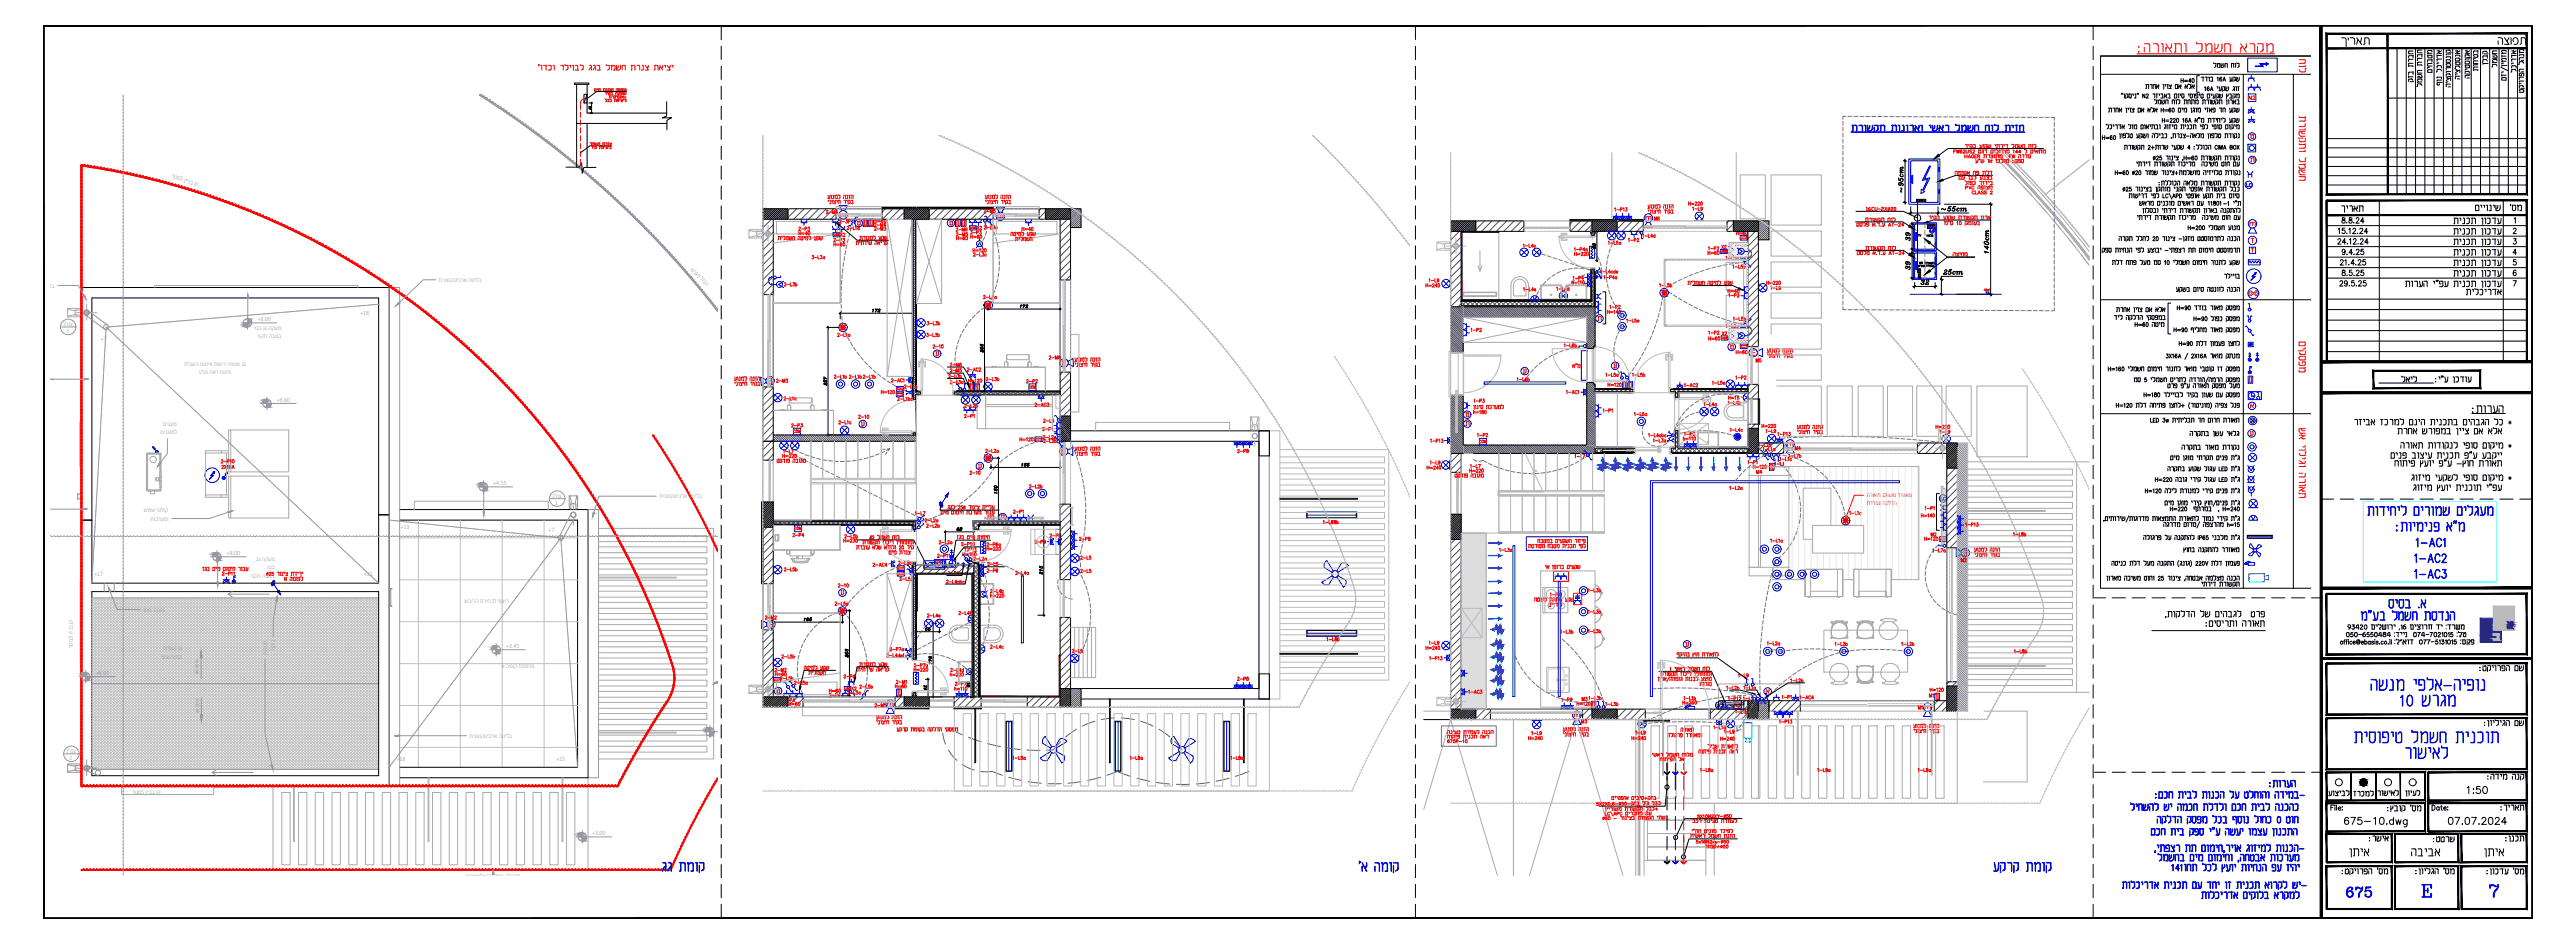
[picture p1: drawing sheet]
<svg xmlns="http://www.w3.org/2000/svg" width="1230mm" height="450mm" viewBox="0 0 1230 450" stroke-linecap="round" stroke-linejoin="round" font-family="sans-serif">
<defs><g id="words">
<g font-size="9.7" fill="#00f">
<text x="1132" y="331">„ ‰” -„‰”…</text>
<text x="1124" y="356">‰‘…”‰ ‡ ‰ ‹…</text>
</g>
<text font-size="9.3" fill="#f00" x="1020" y="27">%%U:„ … … ‡ —</text>
<text font-size="9.3" fill="#00f" x="648" y="418">' „ …—</text>
<text font-size="8.8" x="1130" y="247">…ƒ‰‡‰ ‰ … ‰ ‚’</text>
<text font-size="8.8" fill="#00f" x="1144" y="255">: …‰ ‰ ” &quot;</text>
<g font-size="8.4" fill="#00f">
<text x="315" y="418">‚‚ …—</text>
<text x="951" y="418">’— — …—</text>
<text x="1120" y="429">675</text>
</g>
<g font-size="7.9">
<text x="1118" y="24">‰</text>
<text x="1119" y="396">675-10.dwg</text>
</g>
<g font-size="7.9" fill="#00f">
<text x="1153" y="270">1-AC2</text>
<text x="1153" y="277">1-AC3</text>
<text x="1127" y="297">vbsx, jank cg&quot;n</text>
<text x="1051" y="431">… ‹‰ ƒ ‰—… —</text>
</g>
<text font-size="7.5" fill="#f00" x="1103" y="87" transform="rotate(-90 1103 87)">… — … ‡</text>
<g font-size="7.5" fill="#00f">
<text x="1153" y="262">1-AC1</text>
<text x="1141" y="291">t/ cxhx</text>
</g>
<g font-size="7.5">
<text x="1121" y="410">‰</text>
<text x="1186" y="410">‰</text>
</g>
<g font-size="7.1" fill="#f00">
<text x="1103" y="36" transform="rotate(-90 1103 36)">‡…</text>
<text x="1103" y="239" transform="rotate(-90 1103 239)">‰… ‰‚… „ …</text>
</g>
<g font-size="7.1">
<text x="1034" y="296">, …— ƒ„ ‰„ ‚ ”</text>
<text x="1151" y="410">„ ‰</text>
</g>
<g font-size="6.6">
<text x="1192" y="22">„–…”</text>
<text x="1118" y="103">‰</text>
<text x="1180" y="198">: … ’„</text>
<text x="1178" y="380">1:50</text>
<text x="1169" y="395">07.07.2024</text>
</g>
<text font-size="6.6" fill="#f00" x="1102" y="179" transform="rotate(-90 1102 179)">‰—‘”</text>
<g font-size="6.2">
<text x="1168" y="42" transform="rotate(-90 1168 42)">“… ‹‰ ƒ</text>
<text x="1207" y="45" transform="rotate(-90 1207 45)">—‰… ”„ „</text>
<text x="1198" y="102">'‘</text>
<text x="1147" y="183">‰</text>
<text x="1124" y="204">†‰ †‹ ‰„ ‰ ‹ ‰„ ‚„ ‹ *</text>
<text x="1184" y="322">: —‰… ”„</text>
<text x="1187" y="374">:„ƒ‰ „ —</text>
<text x="1124" y="381">† ‹</text>
<text x="1148" y="381">…‰’</text>
<text x="1194" y="388">: ‰</text>
<text x="1196" y="403">: ‹</text>
</g>
<text font-size="6.2" fill="#f00" x="452" y="109">y</text>
<text font-size="6.2" fill="#00f" x="1083" y="377">: … ’„</text>
<g font-size="5.7" fill="#f00">
<text x="256" y="35">'…ƒ‹… ‰… ‚‚ ‡ – ‰–‰ ”</text>
<text x="699" y="200">y</text>
</g>
<g font-size="5.7">
<text x="1203" y="36" transform="rotate(-90 1203 36)">‹‰ ƒ</text>
<text x="1154" y="40" transform="rotate(-90 1154 40)">—† ‡</text>
<text x="1177" y="39" transform="rotate(-90 1177 39)">„‰– ‘</text>
<text x="1181" y="38" transform="rotate(-90 1181 38)">„—‰ ‘…—</text>
<text x="1024" y="44">‡ ‰…–</text>
<text x="1158" y="43" transform="rotate(-90 1158 43)">‡ ‡</text>
<text x="1028" y="51">‡ ‡… ‡ … — …</text>
<text x="1030" y="90">: …‹„ „ … — ƒ…—</text>
<text x="1023" y="103">… ‘ … ‰ ‰ƒ … — …</text>
<text x="1060" y="103">„ — „</text>
<text x="1118" y="108">8.8.24</text>
<text x="1011" y="116">„ — ‡ 20 … ‰– - ‚† ‘… „ ‹„</text>
<text x="951" y="122" transform="rotate(-90 951 122)">140cm</text>
<text x="1118" y="123">9.4.25</text>
<text x="1117" y="128">21.4.25</text>
<text x="1118" y="133">8.5.25</text>
<text x="1010" y="150">‡ ‰…–</text>
<text x="1042" y="265">•…‡ „ — „ ……</text>
<text x="1051" y="282">‰ ‰ƒ … —</text>
<text x="1053" y="300">: ‰‘‰ … „ …</text>
<text x="1112" y="381">’…–‰</text>
<text x="1135" y="381">… ‰</text>
<text x="1131" y="403">: ‰</text>
<text x="1162" y="403">:</text>
</g>
<text font-size="5.7" fill="#bababa" x="408" y="109">y</text>
<text font-size="5.7" fill="#555" x="370" y="332">y</text>
<g font-size="5.3">
<text x="1163" y="36" transform="rotate(-90 1163 36)">‰‡</text>
<text x="1185" y="35" transform="rotate(-90 1185 35)">…‡‰</text>
<text x="911" y="93" transform="rotate(-90 911 93)">~95cm</text>
<text x="914" y="116" transform="rotate(-90 914 116)">39</text>
<text x="914" y="130" transform="rotate(-90 914 130)">39</text>
<text x="917" y="137">32</text>
<text x="927" y="132">25cm</text>
<text x="1062" y="134">‰‰…</text>
</g>
<g font-size="5.3" fill="#f00">
<text x="938" y="72">‰— ’…— ‰ ‰ƒ ‡ ‡…</text>
<text x="935" y="87">’ ’ –</text>
<text x="927" y="102">~55cm</text>
<text x="890" y="107">… — ‡…</text>
<text x="371" y="116">‰ ‡ „ ‰ ’—</text>
<text x="410" y="116">… ’—</text>
<text x="890" y="121">… — ‡…</text>
<text x="805" y="137">‰ ‡ „ ‰ ’—</text>
<text x="703" y="196">… ‰‘ ‹ ’</text>
<text x="858" y="206">’… „ †„</text>
<text x="408" y="264">…’ ƒ… … 20 ‰—</text>
<text x="729" y="263">…” ‡ ‰ ‹ ‰”</text>
<text x="734" y="261">‡ ‰’— „ …†‰”</text>
<text x="703" y="267">—</text>
<text x="942" y="265">’… „ †„</text>
<text x="737" y="273">‰ ”…ƒ ‰’—</text>
<text x="800" y="315">“—‰„ •…‡ …</text>
<text x="410" y="320">… ’—</text>
<text x="746" y="350">’… „ †„</text>
<text x="766" y="388">‰‰ … … — ‹+</text>
</g>
<g font-size="5.3" fill="#00f">
<text x="459" y="265">‰‰…</text>
<text x="732" y="289">‡ ‡ ’—</text>
</g>
<g font-size="4.9">
<text x="1041" y="41">H=40</text>
<text x="1003" y="68">H=60</text>
<text x="1021" y="99">‰ ‹… ‰ ’</text>
<text x="921" y="106">‰— ’…— … — …</text>
<text x="1019" y="157">H=60 „ ‰</text>
<text x="456" y="259">†‚ ‰ … ‰‡</text>
<text x="402" y="325">2-P4</text>
</g>
<g font-size="4.9" fill="#f00">
<text x="1074" y="49">N2</text>
<text x="938" y="89">…”‹ ƒ…ƒ‰</text>
<text x="395" y="96">’… „ †„</text>
<text x="470" y="96">’… „ †„</text>
<text x="786" y="101">’… „ †„</text>
<text x="394" y="103">2-M4</text>
<text x="469" y="103">2-M5</text>
<text x="488" y="111">H=40</text>
<text x="1074" y="109">m</text>
<text x="401" y="114">X2</text>
<text x="484" y="116">‰ ‡</text>
<text x="822" y="120">X2</text>
<text x="815" y="121">1-P2</text>
<text x="932" y="123">„–‰‡</text>
<text x="815" y="161">1-P2</text>
<text x="822" y="161">X2</text>
<text x="445" y="168">2-10</text>
<text x="843" y="169">’… „ †„</text>
<text x="453" y="179">2-M5</text>
<text x="461" y="179">2-AC2</text>
<text x="750" y="177">&quot;</text>
<text x="370" y="184">2-M3</text>
<text x="490" y="184">2-P2</text>
<text x="804" y="186">1-AC2</text>
<text x="703" y="193">1-P3</text>
<text x="409" y="201">2-10</text>
<text x="804" y="209">1-P9</text>
<text x="857" y="216">M4</text>
<text x="373" y="220">H=220</text>
<text x="378" y="258">2-P4</text>
<text x="922" y="257">M2</text>
<text x="515" y="259">2-P8</text>
<text x="936" y="270">M2</text>
<text x="416" y="272">2-AC4</text>
<text x="399" y="282">2-10</text>
<text x="386" y="323">‰ ‡</text>
<text x="792" y="324">… — †…‹‰ …‰ ‡ …</text>
<text x="455" y="328">2-P7</text>
<text x="755" y="336">M3</text>
<text x="921" y="334">M1</text>
<text x="418" y="344">’… „ †„</text>
<text x="755" y="346">M3</text>
<text x="729" y="355">H=240</text>
<text x="815" y="358">‰ …</text>
<text x="788" y="362">‰ ‡ ‡…</text>
<text x="792" y="364">‡… ‰”„</text>
<text x="786" y="383">—†</text>
<text x="807" y="401">‰ ‡ †„</text>
<text x="808" y="399">‰&quot;‡‡ ‰ … ‰”</text>
</g>
<g font-size="4.9" fill="#bababa">
<text x="417" y="108">H=60</text>
<text x="785" y="106">m</text>
<text x="513" y="174">’… „ †„</text>
<text x="350" y="183">’… „ †„</text>
<text x="828" y="182">1-P2</text>
<text x="751" y="344">m</text>
<text x="913" y="349">’… „ †„</text>
</g>
<g font-size="4.9" fill="#767676">
<text x="463" y="115">H=60</text>
<text x="770" y="177">g</text>
<text x="825" y="192">H=15</text>
<text x="513" y="216">’… „ †„</text>
<text x="511" y="313">2-L5</text>
</g>
<text font-size="4.9" fill="#eaeaea" x="815" y="123">H=60</text>
<g font-size="4.9" fill="#00f">
<text x="751" y="135">1-P4</text>
<text x="497" y="203">2-L5</text>
<text x="471" y="274">2-P6</text>
<text x="471" y="271">2-L5</text>
</g>
<g font-size="4.9" fill="#555">
<text x="762" y="154">,</text>
<text x="471" y="249">‚‚</text>
</g>
<g font-size="4.9" fill="#aaa">
<text x="446" y="271">N2</text>
<text x="828" y="339">N2</text>
<text x="919" y="340">m</text>
</g>
<g font-size="4.4" fill="#f00">
<text x="283" y="45">‰ ‚… „‘”…—</text>
<text x="288" y="47">‰— „’…—</text>
<text x="290" y="48">… ‚‰ +</text>
<text x="282" y="72">‰— —‰–‰</text>
<text x="938" y="91">PVC „”…–</text>
<text x="941" y="94">CLASS 2</text>
<text x="806" y="99">H=220</text>
<text x="808" y="102">1-L9</text>
<text x="401" y="104">m</text>
<text x="790" y="106">M6</text>
<text x="381" y="113">H=40</text>
<text x="417" y="111">2-M3</text>
<text x="456" y="111">2-M6</text>
<text x="462" y="113">3-P3</text>
<text x="466" y="111">X2</text>
<text x="398" y="119">H=60</text>
<text x="456" y="116">H=60</text>
<text x="727" y="119">1-L4c</text>
<text x="767" y="118">1-L5a</text>
<text x="777" y="116">1-P2</text>
<text x="464" y="123">2-L3c</text>
<text x="751" y="121">1-P4a</text>
<text x="374" y="138">2-L3b</text>
<text x="682" y="136">1-L9</text>
<text x="843" y="137">H=220</text>
<text x="743" y="140">1-L4d</text>
<text x="825" y="143">1-P2</text>
<text x="845" y="139">1-L9</text>
<text x="776" y="155">1-L5e</text>
<text x="442" y="156">3-L3b</text>
<text x="500" y="173">2-M6</text>
<text x="838" y="174">M5</text>
<text x="453" y="176">2-M6</text>
<text x="398" y="182">2-L1b</text>
<text x="411" y="182">2-L1b</text>
<text x="425" y="183">2-AC1</text>
<text x="724" y="183">1-L6b</text>
<text x="420" y="189">H=120</text>
<text x="491" y="187">COM</text>
<text x="400" y="204">2-L1c</text>
<text x="703" y="199">h=180</text>
<text x="377" y="205">2-P3</text>
<text x="378" y="208">COM</text>
<text x="705" y="210">1-P2</text>
<text x="825" y="207">1-L4c</text>
<text x="486" y="212">H=120</text>
<text x="497" y="211">2-L2a</text>
<text x="683" y="212">1-P13</text>
<text x="706" y="213">COM</text>
<text x="853" y="214">m</text>
<text x="370" y="222">‘ƒ…” „ …‚</text>
<text x="462" y="228">2-10</text>
<text x="681" y="225">H=240</text>
<text x="702" y="224">1-L7</text>
<text x="838" y="227">M4</text>
<text x="694" y="229">‘ƒ…” „ …‚</text>
<text x="825" y="235">1-L2a</text>
<text x="919" y="244">1-P1</text>
<text x="631" y="251">1-L88b</text>
<text x="917" y="248">H=140</text>
<text x="379" y="254">COM</text>
<text x="403" y="258">2-L5b</text>
<text x="402" y="260">H=230</text>
<text x="448" y="261">2-L2a</text>
<text x="458" y="262">2-P10</text>
<text x="471" y="262">2-P6a</text>
<text x="702" y="264">H=170</text>
<text x="703" y="261">1-P7</text>
<text x="424" y="266">‰ –</text>
<text x="374" y="274">2-L5b</text>
<text x="452" y="276">2-P6a</text>
<text x="758" y="284">1-L3b</text>
<text x="365" y="297">2-M2</text>
<text x="457" y="295">2-L4f</text>
<text x="424" y="312">2-P7a</text>
<text x="681" y="311">H=240</text>
<text x="373" y="315">2-L5b</text>
<text x="961" y="313">1-L8b</text>
<text x="369" y="324">H=60</text>
<text x="427" y="327">2-M1</text>
<text x="465" y="329" transform="rotate(-90 465 329)">60</text>
<text x="395" y="334">2-P4</text>
<text x="406" y="331">X2</text>
<text x="859" y="335">1-AC4</text>
<text x="376" y="338">H=60</text>
<text x="417" y="339">2-M1</text>
<text x="423" y="338">m</text>
<text x="803" y="337">H=250</text>
<text x="915" y="340">M1</text>
<text x="849" y="346">1-P13</text>
<text x="691" y="353">‡… ‰” ‰ ‹ „</text>
<text x="780" y="352">1-L9</text>
<text x="802" y="350">„ …</text>
<text x="691" y="356">675P-10</text>
<text x="821" y="355">H=240</text>
<text x="483" y="364">1-L8a</text>
<text x="539" y="364">1-L8a</text>
<text x="587" y="364">1-L8a</text>
<text x="769" y="383">‰‰ ”… ‰ ‰‘+</text>
<text x="808" y="394">‹ ‰’ ƒ ’</text>
</g>
<g font-size="4.4" fill="#00f">
<text x="1072" y="90">LC</text>
<text x="770" y="102">1-P13</text>
<text x="828" y="119">1-L5d</text>
<text x="702" y="159">1-P2</text>
<text x="828" y="164">1-L5c</text>
<text x="494" y="195">2-AC3</text>
<text x="765" y="198">1-P1</text>
<text x="497" y="207">2-P1</text>
<text x="497" y="212">2-L2b</text>
<text x="803" y="211">h=110</text>
<text x="590" y="217">2-P8</text>
<text x="751" y="220">1-L7</text>
<text x="834" y="223">1-P1</text>
<text x="926" y="240">LC</text>
<text x="436" y="247">1-L7</text>
<text x="442" y="253">2-L2b</text>
<text x="428" y="271">2-L5b</text>
<text x="590" y="326">2-P8</text>
<text x="701" y="324">H=60</text>
</g>
<g font-size="4.4">
<text x="400" y="108">2-3P</text>
<text x="763" y="120" transform="rotate(-90 763 120)">69</text>
<text x="824" y="141">H=40</text>
<text x="486" y="148">172</text>
<text x="416" y="150">172</text>
<text x="471" y="169" transform="rotate(-90 471 169)">205</text>
<text x="396" y="185" transform="rotate(-90 396 185)">257</text>
<text x="487" y="224">165</text>
<text x="478" y="237" transform="rotate(-90 478 237)">150</text>
<text x="456" y="254">68</text>
<text x="499" y="276" transform="rotate(-90 499 276)">215</text>
<text x="383" y="298">165</text>
<text x="406" y="315" transform="rotate(-90 406 315)">203</text>
<text x="444" y="331" transform="rotate(-90 444 331)">42</text>
<text x="921" y="331">H=120</text>
<text x="820" y="339">LC</text>
</g>
<g font-size="4.4" fill="#bababa">
<text x="476" y="105">m</text>
<text x="417" y="109">2-M4</text>
<text x="829" y="170">H=60</text>
<text x="841" y="205">H=220</text>
<text x="924" y="206">H=220</text>
<text x="494" y="261">2-P9</text>
<text x="923" y="265">1-L7a</text>
<text x="436" y="320">2-P7a</text>
<text x="374" y="336">2-P4</text>
</g>
<g font-size="4.4" fill="#555">
<text x="829" y="113">H=60</text>
<text x="767" y="186">H=120</text>
<text x="697" y="336">1-P10</text>
</g>
<g font-size="4.4" fill="#767676">
<text x="768" y="149">1-P2</text>
<text x="515" y="268">2-L5</text>
<text x="515" y="274">2-L5</text>
<text x="441" y="302">55</text>
<text x="876" y="309">1-L2b</text>
<text x="446" y="318" transform="rotate(-90 446 318)">176</text>
<text x="811" y="328">… ‚</text>
<text x="745" y="336">1-P9</text>
<text x="758" y="335">1-L3b</text>
</g>
<g font-size="4.4" fill="#aaa">
<text x="837" y="225">H=120</text>
<text x="453" y="322">2-L4d</text>
</g>
<text font-size="4.4" fill="#808080" x="501" y="258">2-P8</text>
<g font-size="4">
<text x="284" y="54" transform="rotate(-90 284 54)">40</text>
<text x="915" y="129">„— „</text>
</g>
<g font-size="4" fill="#f00">
<text x="397" y="114">USB</text>
<text x="462" y="110">USB</text>
<text x="821" y="122">USB</text>
<text x="822" y="163">USB</text>
<text x="403" y="331">USB</text>
</g>
<text font-size="4" fill="#00f" x="921" y="112">LC</text>
<g font-size="3.5" fill="#00f">
<text x="915" y="114">TV</text>
<text x="916" y="127">‘”</text>
<text x="947" y="140">„”–</text>
</g>
<text font-size="3.5" x="919" y="128">„ …</text>
<g font-size="3.2" fill="#989898">
<text x="82" y="84" transform="rotate(19 82 84)">אטב בננתמ</text>
<text x="86" y="86" transform="rotate(21 86 86)">5</text>
<text x="330" y="129" transform="rotate(45 330 129)">לארבשומר</text>
<text x="20" y="137">ת</text>
<text x="21" y="137">טנשמ</text>
<text x="210" y="135">הנתוטדטננאר תטנשמ</text>
<text x="30" y="155">ר&quot;בצ</text>
<text x="123" y="153">+8.00</text>
<text x="172" y="150">+18</text>
<text x="32" y="159">3</text>
<text x="122" y="157">ונ תמ רר תדבב</text>
<text x="123" y="161">נתדה תמורמ</text>
<text x="48" y="163">+7</text>
<text x="88" y="175">השרבת מוטנר הובנאנ שוטל רר</text>
<text x="95" y="179">טאד תרא הותנד</text>
<text x="132" y="192">+6.60</text>
<text x="78" y="203">מנמבב</text>
<text x="77" y="207">מנתרנבש</text>
<text x="236" y="232">+4.55</text>
<text x="264" y="237">ר&quot;בצ</text>
<text x="315" y="238">הנתוטדטננאר תטנשמ</text>
<text x="69" y="245">לבל נטשוד</text>
<text x="265" y="241">1</text>
<text x="72" y="249">הונאבבו</text>
<text x="192" y="252">+13</text>
<text x="262" y="254">+7</text>
<text x="108" y="265">+8.00</text>
<text x="122" y="268">רר תדבב</text>
<text x="45" y="275">+17</text>
<text x="120" y="276">נתדה תמורמ</text>
<text x="128" y="272">ונ תמ</text>
<text x="174" y="275">+21</text>
<text x="222" y="288">לנואת האנשמש רו</text>
<text x="240" y="288">צנא</text>
<text x="69" y="292">מנב אמבב</text>
<text x="35" y="309" transform="rotate(-90 35 309)">אטב3 ננב תמ וד</text>
<text x="78" y="310">מנדבא רר</text>
<text x="131" y="310" transform="rotate(-90 131 310)">נודנת</text>
<text x="242" y="309">+3.45</text>
<text x="77" y="314">נבמט ווב רמ</text>
<text x="128" y="313" transform="rotate(-90 128 313)">הושבה</text>
<text x="46" y="322">+8.00</text>
<text x="240" y="319">ר תבוד הרדאב</text>
<text x="224" y="352">הנתוטדטננאר תטנשמ</text>
<text x="32" y="359">ר&quot;בצ</text>
<text x="33" y="363">2</text>
<text x="190" y="363">+18</text>
<text x="266" y="363">+15</text>
<text x="63" y="379">אטב5 ננב תמ וד</text>
<text x="283" y="399">+3.00</text>
<text x="223" y="419">מ נו תנבושר/תפשדב תשוראד</text>
</g>
<g font-size="3.2" fill="#f00">
<text x="892" y="237">תאו</text>
<text x="895" y="237">רה</text>
<text x="899" y="237">מש</text>
<text x="902" y="237">ול</text>
<text x="904" y="237">ב א</text>
<text x="908" y="237">א וו</text>
<text x="910" y="237">רב</text>
<text x="892" y="241">הפא</text>
<text x="896" y="241">דת</text>
<text x="899" y="241">תדשפ</text>
<text x="905" y="241">ת</text>
</g>
<g font-size="2.1" fill="#989898">
<text x="95" y="322" transform="rotate(-90 95 322)">40.00%</text>
<text x="95" y="340" transform="rotate(-90 95 340)">40.00%</text>
</g>
</g></defs>
<!-- layer: 0-Mafsek -->
<g fill="none" stroke="#00f" stroke-width=".48">
<path d="M401 98h4l-2 3M476 99h4l-1 2M771 105a1.4 1.4 0 0 1 1-2 1.4 1.4 0 0 1 1 2M771 104l3 1a1.4 1.4 0 0 1 1-2 1.4 1.4 0 0 1 2 2l-3-1M773 104l-2 1M776 104l-2 1M777 104l3 1a1.4 1.4 0 0 0-2-2 1.4 1.4 0 0 0-1 2l2-1M787 106l-2 3h4l-1-3M763 130l1 1v1M763 130h2M764 128l-1 1M436 180a1.4 1.4 0 0 0-2 1 1.4 1.4 0 0 0 2 2"/>
<path d="M510 173l3-2v4l-3-1M756 165h-2v1M775 178v2M775 178h1l1 2M831 164h4v2h-4zM839 168l3-2v4l-3-1M366 181l-3-1 1 4 2-1M428 187h4v2h-4zM436 181h-1l1 1M457 184v-1l1 2M459 186l1 2h1M463 183h2v4h-2z"/>
<path d="M463 180a1.4 1.4 0 0 1 2-1 1.4 1.4 0 0 1 1 1M464 180l1-1v1M466 183h2v4h-2zM762 196a1.4 1.4 0 0 1 2 2 1.4 1.4 0 0 1-2 1M762 193a1.4 1.4 0 0 1 2 2 1.4 1.4 0 0 1-2 1M778 181l1 2v-1M778 182h2v3h-2zM494 209h4v2h-4zM508 211h-1M759 218l1 2 1-1M798 206h-1l2 1M799 208h-2"/>
<path d="M799 208l-2 1 1 1M799 210h-2v1M835 216a1.4 1.4 0 0 0 1 2 1.4 1.4 0 0 0 1-2M838 216a1.4 1.4 0 0 0 1 2 1.4 1.4 0 0 0 1-2M841 215h1l1 2M843 215h1l1 2M843 218l2 1M846 218l1 1M847 218v2h1M850 218v2M855 214l-2 2h4M845 221h3v4h-3z"/>
<path d="M438 250l-1 1v1M441 248l-1 1M927 256h3v2h-3zM927 249h1M927 246h1M927 252h1M928 244v9M930 247a1.4 1.4 0 0 0-2 2 1.4 1.4 0 0 0 2 1M930 244a1.4 1.4 0 0 0-2 2 1.4 1.4 0 0 0 2 1M930 250a1.4 1.4 0 0 0-2 2 1.4 1.4 0 0 0 2 1M936 250l-1 2a1.4 1.4 0 0 0 2-1 1.4 1.4 0 0 0-2-2l1 3M936 253l-1 2a1.4 1.4 0 0 0 2-1 1.4 1.4 0 0 0-2-2l1 3"/>
<path d="M936 247l-1 2a1.4 1.4 0 0 0 2-1 1.4 1.4 0 0 0-2-2l1 3M937 251h1M937 246v9M937 254h1M937 248h1M428 268l-1 1 1 1M428 268a1.4 1.4 0 0 0-2 1 1.4 1.4 0 0 0 2 2M433 272l1-1 1 2M436 274l1 2M464 268l1 1h1M937 263l-2-1v4M366 297l-2-1v4l2-1"/>
<path d="M370 323h3v3h-3zM425 338l-2 3h4l-1-3M428 329h3v3h-3zM760 335h2v3h-2zM764 335v2M766 335v2M834 324v2M836 332l1-1 1 2M837 324v2M838 332v-1l1 2M838 334l2 2M840 332v-1l1 2"/>
<path d="M840 334l1 2h1M842 334l1 2h1M843 331h1v2M920 340l-1 2h4l-2-2M753 343l-2 3h4M820 344h2v2h-2zM848 341h8M848 341l2-2a1.4 1.4 0 0 1-1 2 1.4 1.4 0 0 1-1-2l2 2M849 341v1M851 341l2-2a1.4 1.4 0 0 1-1 2 1.4 1.4 0 0 1-1-2l2 2M852 341v1M854 341l2-2a1.4 1.4 0 0 1-1 2 1.4 1.4 0 0 1-1-2l2 2"/>
<path d="M855 341v1"/>
<circle cx="784" cy="111" r=".7"/>
<circle cx="762" cy="130" r=".7"/>
<circle cx="508" cy="173" r="2"/>
<circle cx="757" cy="165" r=".7"/>
<circle cx="838" cy="168" r="2"/>
<circle cx="368" cy="182" r="2"/>
<circle cx="459" cy="186" r=".7"/>
<circle cx="775" cy="180" r=".7"/>
<circle cx="777" cy="180" r=".7"/>
<circle cx="799" cy="208" r=".7"/>
<circle cx="799" cy="210" r=".7"/>
<circle cx="843" cy="217" r=".7"/>
<circle cx="845" cy="217" r=".7"/>
<circle cx="847" cy="217" r=".7"/>
<circle cx="850" cy="217" r=".7"/>
<circle cx="439" cy="249" r=".7"/>
<circle cx="435" cy="274" r=".7"/>
<circle cx="464" cy="267" r=".7"/>
<circle cx="939" cy="264" r="2"/>
<circle cx="368" cy="298" r="2"/>
<circle cx="764" cy="338" r=".7"/>
<circle cx="766" cy="338" r=".7"/>
<circle cx="834" cy="327" r=".7"/>
<circle cx="837" cy="327" r=".7"/>
<circle cx="838" cy="334" r=".7"/>
<circle cx="840" cy="334" r=".7"/>
<circle cx="842" cy="334" r=".7"/>
<circle cx="844" cy="334" r=".7"/>
<circle cx="821" cy="345" r=".3"/>
</g>
<!-- layer: 0-Lightwall -->
<g fill="none" stroke="#00f" stroke-width=".48">
<path d="M768 111h9M769 111l2 3M771 111l-2 3M773 111l3 3M776 111l-3 3M809 105h5M810 102l3 3M813 102l-3 3M689 134l3 3M692 134l-3 3M693 133v5M745 140l3 3"/>
<path d="M748 140l-3 3M840 135v5M841 136l3 3M844 136l-3 3M732 142a2 2 0 0 1 2-1 2 2 0 0 1 1 2h-4zM732 141l1 2 1-2M744 143h5M824 185h5M825 182l3 3M828 182l-3 3M833 189l2 1-2 1M833 188h2v4a2 2 0 0 1-2-1 2 2 0 0 1 0-3z"/>
<path d="M693 220v4M844 211h5M845 208l3 3M848 208l-3 3M927 211h5M928 208l3 3M931 208l-3 3M689 221l3 2M692 221l-3 2M689 307l3 3M692 307l-3 3M693 306v5"/>
<path d="M732 344h5M733 345l3 2M736 345l-3 2M782 343h5M783 344l3 3M786 344l-3 3M824 343h5M825 344l3 3M828 344l-3 3"/>
<circle cx="770" cy="113" r="2"/>
<circle cx="774" cy="113" r="2"/>
<circle cx="812" cy="103" r="2"/>
<circle cx="691" cy="135" r="2"/>
<circle cx="842" cy="137" r="2"/>
<circle cx="747" cy="141" r="2"/>
<circle cx="827" cy="183" r="2"/>
<circle cx="846" cy="209" r="2"/>
<circle cx="930" cy="209" r="2"/>
<circle cx="691" cy="222" r="2"/>
<circle cx="691" cy="308" r="2"/>
<circle cx="734" cy="346" r="2"/>
<circle cx="784" cy="345" r="2"/>
<circle cx="827" cy="345" r="2"/>
</g>
<!-- layer: 0-Elec -->
<g fill="none" stroke="#00f" stroke-width=".48">
<path d="M466 118l2-2 2 2M759 118h3v5h-3zM761 118h-1l1 1-1 1h1l-1 1 1 1-1 1h1M779 110a1.4 1.4 0 0 0 2 2 1.4 1.4 0 0 0 1-2M829 119a1.4 1.4 0 0 0-2 2 1.4 1.4 0 0 0 2 1M369 132v1M369 136h2M373 132l-2 1M374 134l-2 2 2 1M758 134v3M759 134l1 3a1.4 1.4 0 0 1-2-2 1.4 1.4 0 0 1 2-1l-1 2M759 131l1 3a1.4 1.4 0 0 1-2-2 1.4 1.4 0 0 1 2-1l-1 2"/>
<path d="M762 132l1 1M763 132l-1 1M763 132h2v1M765 132v1M832 123h2M832 123v1l2 1M835 126l1 1v1M835 137a1.4 1.4 0 0 0-2 1 1.4 1.4 0 0 0 2 2M835 140a1.4 1.4 0 0 0-2 1 1.4 1.4 0 0 0 2 2M699 154a1.4 1.4 0 0 1 2 2 1.4 1.4 0 0 1-2 1M699 157a1.4 1.4 0 0 1 2 2 1.4 1.4 0 0 1-2 1M762 144a1.4 1.4 0 0 1 2 1 1.4 1.4 0 0 1-2 2"/>
<path d="M762 147a1.4 1.4 0 0 1 2 1 1.4 1.4 0 0 1-2 2M762 141h1v1h-1M763 142l2 1M764 145h1M764 144v6M764 148h1M765 140l-2 1M829 157a1.4 1.4 0 0 0-2 2 1.4 1.4 0 0 0 2 1M834 154l-2 1v1M834 156h-2v1M836 152h1l-2 2M755 167h3v15h-3z"/>
<path d="M699 192a1.4 1.4 0 0 1 2 2 1.4 1.4 0 0 1-2 1M701 192v3M755 187h2M757 186v3M758 186l-1 1 1 1M758 186a1.4 1.4 0 0 0-1 1 1.4 1.4 0 0 0 1 2M801 184h3M801 185a1.4 1.4 0 0 1 1-1 1.4 1.4 0 0 1 2 1M802 185v-1l1 1M829 185a1.4 1.4 0 0 1 1-1 1.4 1.4 0 0 1 2 1M832 185a1.4 1.4 0 0 1 1-1 1.4 1.4 0 0 1 2 1M510 215l3-2v4l-3-1"/>
<path d="M692 209l1 3a1.4 1.4 0 0 1-1-2 1.4 1.4 0 0 1 1-1l-1 2M805 212l2 1a1.4 1.4 0 0 0-1-1 1.4 1.4 0 0 0-1 1l2-1M808 212l2 1a1.4 1.4 0 0 0-1-1 1.4 1.4 0 0 0-1 1l2-1M849 210h3M849 210l3 1a1.4 1.4 0 0 0-2-1 1.4 1.4 0 0 0-1 1l2-1M850 208v2M453 235l-3 6M468 258h3v6h-3zM469 258l1 1-1 1 1 1h-1l1 1-1 1h1l-1 1h1M491 246l1 1M492 249v-2h1v2M494 246l-1 1"/>
<path d="M502 258l1 2a1.4 1.4 0 0 1-1-1 1.4 1.4 0 0 1 1-2l-1 3M506 257v3M506 258l1 2a1.4 1.4 0 0 1-1-1 1.4 1.4 0 0 1 1-2l-1 3M698 260a1.4 1.4 0 0 1 2 1 1.4 1.4 0 0 1-2 1M700 259v3M729 256h29v7h-29zM927 241l1 1M928 243l-1 1M930 241h-2v2h2M450 267h7v4h-7zM454 264h1M454 263h1"/>
<path d="M454 265l1 1M454 269h.1M455 262v3M455 268h.1M455 268v1M455 265l-1 1M455 269h-1M457 269v1h2M458 269v1M460 269l1 1M461 269l-1 1M698 276a1.4 1.4 0 0 1 2 1 1.4 1.4 0 0 1-2 2"/>
<path d="M698 270a1.4 1.4 0 0 1 2 2 1.4 1.4 0 0 1-2 1M700 261h1M700 277h1M700 270v3M700 276v3M700 272h1M743 275h6M743 277a1.4 1.4 0 0 1 1-2 1.4 1.4 0 0 1 2 2 1.4 1.4 0 0 1 1-2 1.4 1.4 0 0 1 1 2M744 274v1M747 274v1M698 291a1.4 1.4 0 0 1 2 1 1.4 1.4 0 0 1-2 2M698 294a1.4 1.4 0 0 1 2 1 1.4 1.4 0 0 1-2 2"/>
<path d="M700 291v6M700 292h1M700 295h1M752 287h3M752 288a1.5 1.5 0 0 1 2-1 1.5 1.5 0 0 1 1 1M753 286h2M754 285h1M754 284h1M432 309v1h2M435 310l1 1M436 310l-1 1M690 314h1"/>
<path d="M691 313v3M692 313l1 2a1.4 1.4 0 0 1-2-1 1.4 1.4 0 0 1 2-1l-1 2M698 310a1.4 1.4 0 0 1 2 2 1.4 1.4 0 0 1-2 1M698 313a1.4 1.4 0 0 1 2 2 1.4 1.4 0 0 1-2 1M700 312h1M700 310v6M700 315h1M374 331h6M374 333a1.4 1.4 0 0 1 2-2 1.4 1.4 0 0 1 1 2M377 328l1 2h1M377 333a1.4 1.4 0 0 1 2-2 1.4 1.4 0 0 1 1 2M379 330v1"/>
<path d="M402 333a1.4 1.4 0 0 1 2-2 1.4 1.4 0 0 1 1 2M405 333a1.4 1.4 0 0 1 2-2 1.4 1.4 0 0 1 1 2M412 332l-1 2M415 330h-1l-1 1M436 321h3v6h-3zM437 321l1 1h-1l1 1-1 1h1l-1 1 1 1-1 1M698 329a1.4 1.4 0 0 1 2 1 1.4 1.4 0 0 1-2 2M698 330h1l-1 1M699 338a1.4 1.4 0 0 1 1-1 1.4 1.4 0 0 1 2 1M699 320l-1 3a1.4 1.4 0 0 0 2-2 1.4 1.4 0 0 0-2-1l1 2M700 329v3M700 330h1"/>
<path d="M702 338a1.4 1.4 0 0 1 1-1 1.4 1.4 0 0 1 2 1M746 337l3 1a1.4 1.4 0 0 0-2-1 1.4 1.4 0 0 0-1 1l2-1M749 337l3 1a1.4 1.4 0 0 0-2-1 1.4 1.4 0 0 0-1 1l2-1M847 333h3M847 334a1.4 1.4 0 0 1 2-1 1.4 1.4 0 0 1 1 1M849 332v1M856 333h3M856 334a1.4 1.4 0 0 1 2-1 1.4 1.4 0 0 1 1 1M857 334l1-1 1 1M850 341h3M851 341l2-2a1.4 1.4 0 0 1-2 2 1.4 1.4 0 0 1-1-2l2 2M851 341v1"/>
<path d="M800 364v13M800 380v7M800 390v6M800 399v7M800 409v3"/>
<circle cx="468" cy="116" r="1.4"/>
<circle cx="471" cy="105" r=".7"/>
<circle cx="370" cy="132" r=".7"/>
<circle cx="372" cy="136" r="1.4"/>
<circle cx="762" cy="132" r=".7"/>
<circle cx="834" cy="125" r=".7"/>
<circle cx="834" cy="123" r=".7"/>
<circle cx="834" cy="154" r=".7"/>
<circle cx="834" cy="156" r=".7"/>
<circle cx="827" cy="166" r="1.8"/>
<circle cx="508" cy="215" r="2"/>
<circle cx="701" cy="202" r="1.8"/>
<circle cx="450" cy="241" r=".5"/>
<circle cx="479" cy="247" r="1.8"/>
<circle cx="455" cy="266" r=".7"/>
<circle cx="455" cy="269" r="1.5"/>
<circle cx="460" cy="270" r=".7"/>
<circle cx="435" cy="310" r=".7"/>
<circle cx="376" cy="328" r=".7"/>
<circle cx="413" cy="332" r=".7"/>
<circle cx="844" cy="330" r="1.8"/>
</g>
<g fill="none" stroke="#f00" stroke-width=".48">
<path d="M766 132v1M767 132h1M769 132h1h-1v1M771 133h-1l1-1v1M772 132v1M827 165v1l1 1M828 165v1M463 181v1M463 182h1M464 181v1M464 182h1M466 181v1"/>
<path d="M467 181h1l-1 1h1M748 187l1-1v2M749 187h2M751 188l1-2v2M751 187h1M753 187v-1l-1 1 1 1M754 187v-1v2M507 217h2M509 215l-2 1 1 1M509 214h-2l1 1M701 201l-1 2M702 201v2"/>
<path d="M849 207l1-1v2M850 207h1M852 207h1l-1-1v2M853 207l1-1v2M855 206v1l-1 1M415 257h1M416 257h.1M416 256v2M417 256v1h1M419 255l1 1v1M421 256v1M421 256l1 1h-1"/>
<path d="M421 256h.1M422 256v1h1M423 256l-1 1M423 256v1M424 256l1 1M424 256v1M427 256h.1M427 256h-1v1M427 256v1M428 256v1M429 255v1v1M478 246h2"/>
<path d="M478 246v2M479 246l1 2M484 244h1l-1 1h1M485 244h2M487 244h1l-1-1v2M488 244l1-1v2M919 256v2M919 257h1M939 250v1M940 250h1M942 250h1h-1v1M943 250v1"/>
<path d="M944 250h1v1h-1M448 265h1l-1 1h1M451 265h1l-1-1v2M452 265l1-1v2M453 265l1-1v2M703 273v1M703 279v1M704 274h1M704 280h1M705 273h1h-1v1M706 280v-1v1M708 273h-1l1 1h-1"/>
<path d="M708 279h-1v1h1h-1M742 277h.1M742 275v2M749 275v2h-7M473 284h1v1M473 284v1M474 284h2M474 285h2M476 284h1l-1 1h1M477 284h1l-1 1h1M703 294v1M703 295h.1"/>
<path d="M703 292v-1v2M704 294h1M704 295h1M704 292h1M706 294v1M706 292h1l-1-1v2M707 294h1h-1l1 1h-1M708 293h-1l1-2v2M752 283h4v6h-4zM683 306v2M683 314v-1v2M684 314h1"/>
<path d="M685 306v2h1M686 314v-1v2M687 314v-1v2M687 307v-1a.8 .8 0 0 1 1 1 .8 .8 0 0 1-1 1v-1M688 313h1v1v1h-1M703 313v2M703 314h.1M703 311h1v2M704 314h1M704 312h2M706 314v-1v2M706 312h1v-1h-1v2"/>
<path d="M707 313h1l-1 1h1l-1 1M708 312h-1l1-1a.8 .8 0 0 1 0 1 .8 .8 0 0 1 0 1l-1-1M806 318h1v2M816 318h1v2M702 330v-1v2M703 330h1M704 331l1-2v2M704 330h1M707 330l-1-1v1v1h1M707 329h1v1v1h-1M826 333v1M828 334l1-1h-1v1"/>
<path d="M830 333v1M831 333h1l-1 1h1M844 329l1 2M844 330v1M845 329v1M851 332h1v2M852 333h2M854 333h1v-1h-1v2M855 332h1v2M819 347v-1v2M820 347h1M821 346v2h1"/>
<path d="M822 347l1-1v2M824 347h-1l1 1M824 346v2M804 364v4M804 371v6M764 383h-1v1h1h-1M766 390v1M768 390h-1v1l1-1v1h-1M771 391h1M775 390v1M775 390l1 1M777 390v1h-1"/>
<path d="M777 390h1M778 390l1 1h-1M779 390v1M780 391h1M781 390v1M783 390v1M784 390v1M784 390l1 1M785 390l1 1M786 390l1 1h-1M787 390h.1M787 390h1v1"/>
<path d="M787 390v1M789 390v1M790 390v1M793 390l-1 1M794 390v1M795 390l-1 1M795 390v1h-1v-1M796 390h1v1M796 391h1M804 380v7M804 390v6M804 398v14"/>
<path d="M815 403v2M816 403v2M817 403v2M818 403v2h-1M818 403l-1 1M818 403v2h1M819 403l-1 1M820 403l-1 2M820 403h-1M820 404h1M821 404v1M823 403l-1 2"/>
<path d="M824 403h-1v1h1v1h-1"/>
<circle cx="469" cy="182" r=".7"/>
<circle cx="479" cy="284" r=".7"/>
<circle cx="708" cy="294" r=".7"/>
<circle cx="708" cy="314" r=".7"/>
<circle cx="766" cy="391" r=".5"/>
<circle cx="769" cy="391" r=".6"/>
<circle cx="822" cy="404" r=".5"/>
<circle cx="825" cy="404" r=".6"/>
</g>
<!-- layer: 0-Mafsek -->
<g fill="none" stroke="#767676" stroke-width=".48">
<path d="M471 105v2M472 105l1 2M474 108v2M475 111v1M476 113v2M476 116l1 2M477 119v2M769 119v2M475 139v1M476 136l-1 2M477 133l-1 2M477 130v2"/>
<path d="M477 122v2M477 128v1M477 125v2M734 120l2 1M735 139l-1 2M736 121l2 1M737 137l-2 1M738 134l-1 2M739 122l2 1M741 133l-2 1M742 123l2 1M743 131l-2 1"/>
<path d="M745 124l1 1M746 130h-2M747 125h2M748 129h-2M750 126h2M751 128h-2M753 127h2M754 128h-2M755 128h2M758 128l2 1M760 130l-2 1M760 129l2 1"/>
<path d="M761 129l1 1M762 120l1 2M762 130h-1M763 122l1 2M764 125l1 2M765 128v2M765 131v1M767 130v2M767 127v2M768 133v2M768 124v2M768 136v2"/>
<path d="M768 122v1M769 139v1M796 137l-1 1v2M797 139l2 1M798 136l-1 1M801 135h-2M803 133l-1 1M809 131l-2 1M811 130l-1 1M814 129l-2 1M817 128l-2 1M820 127l-2 1"/>
<path d="M822 127h-1M825 126l-2 1M828 126h-2M831 126h-2M833 125h-1M835 123h.1M836 123h-1M836 123h.1M836 122h.1M836 120h1M837 122h-1M837 122h.1"/>
<path d="M837 121h.1M837 120h.1M837 121v1M403 156v1M404 158v2M459 160l-1 1M461 157l-1 2M462 155l-1 1M464 152l-1 2M466 150l-1 2M468 149l-1 1M470 147l-1 1"/>
<path d="M473 144l-2 2M474 141l-1 2M734 142l-1 1M746 140v1M769 141l1 2M773 149l2 2h-1M774 158l-1 1M774 152v2M774 155l1 1-1 1M790 158l-1 2M791 155l-1 2M792 152l-1 2"/>
<path d="M793 150l-1 1M793 147v2M794 144l-1 2M794 141v2M799 141l2 1M802 142l1 1M804 144l2 1M807 145l1 1M809 146l2 1M812 148l2 1M814 149l2 1M817 150l2 1"/>
<path d="M820 151l2 1M822 152l2 1M825 153h2M828 154h2M831 154l2 1M835 156h.1M836 156h.1M836 156v1M836 157h.1M837 159h.1M837 157h.1M837 158h.1"/>
<path d="M837 158v1M405 161l1 2M406 163l1 2M408 166l1 1M409 168l2 2M411 170l1 2M413 173l1 1M415 175l1 1M456 171v1M457 168l-1 2M457 179v2M457 165v2"/>
<path d="M458 162l-1 2M732 176l-1 2M735 174l-2 2M737 173l-2 1M739 171l-2 1M742 170h-2M744 168l-2 1M747 167l-2 1M750 167h-2M752 166h-1M754 166h-1M771 169v2"/>
<path d="M771 166v2M772 163l-1 2M773 160l-1 2M773 177l1 2M774 179l1 1M779 178l-1 2M781 175l-1 2M782 173l-1 2M784 171l-1 1M785 168l-1 2M787 166l-1 1M788 163l-1 2"/>
<path d="M789 160l-1 2M422 180l1 1M429 185l2 1M431 186l2 1M457 182l1 2M458 185l1 1M803 199l-1 2M804 200l-1 1M805 197l-1 1M807 198l-2 1M807 195l-2 1M809 193l-1 1"/>
<path d="M809 197l-1 1M811 191l-1 1M812 197h-2M814 190l-2 1M814 197h-1M817 189l-2 1M819 188l-1 1M822 188h-2M382 216l2 1M387 218l2 1M390 219h2M393 219l2 1"/>
<path d="M396 220h2M409 220h-2M412 219l-2 1M415 219h-2M417 218h-1M420 217h-2M423 215l-2 1M425 214l-1 1M479 219l-1 2M481 218l-1 1M484 216l-2 1M486 215l-1 1"/>
<path d="M489 213l-2 1M497 211h-2M785 206v2M785 203v2M785 208l1 2M786 201l-1 1M787 211l1 1M789 212l2 1M794 213h-2M796 212l-1 1M798 210l-1 1M799 207v1"/>
<path d="M800 204v2M801 204l-1 2M801 207l-2 1M802 201l-1 2M802 202l-1 1M813 206h-2M814 206h2M817 206h1M819 206h2M822 206l2 1M840 213l1 2M842 216l1 1-1 1"/>
<path d="M845 217l1 1M847 218l1 1M849 220l2 1M850 217h1M850 209h-2l2 1M851 210l1 1M852 217l2 1M852 215l-1 2M853 209h-2M854 218h2M857 219h2M860 220h2"/>
<path d="M861 209h-1M864 209h-2M867 208l-2 1M870 208h-2M873 208h-2M876 208h-2M877 208h2M880 208h1M882 208h2M885 208h2M888 208h2M891 209h2"/>
<path d="M894 209h2M897 209h2M900 209h1M902 209h2M905 209h2M908 209l2 1M911 210h2M914 210h2M917 210h2M919 210l2 1M922 211h2M925 211h2"/>
<path d="M928 211h2M387 221l1 1M389 222l2 1M392 223l2 1M394 225l2 1M397 226l2 1M399 220h2M400 227l1 1M402 229h2M403 220h-2M405 230l1 1M406 220h-2"/>
<path d="M407 231l2 1M410 232l2 1M412 234l2 1M415 235l2 1M417 236l2 1M420 237l2 1M423 239l1 1M460 240l-2 1M462 238l-1 1M464 236l-1 1M466 234l-1 1M468 232l-1 1"/>
<path d="M470 230l-1 1M472 228l-1 1M474 225l-1 2M477 221l-3 3M707 220h1l2 1M711 221l2 1M714 222l2 1M716 223l2 1M719 224l2 1M722 225h2M725 226h2M728 226h1"/>
<path d="M730 226h2M735 226h-2M738 226h-2M741 225h-2M744 224l-2 1M746 224h-1M749 223h-2M752 222h-2M830 228l-1 1M832 226l-1 1M834 224l-1 1M851 222l2 1"/>
<path d="M853 224l1 2M855 226l1 2M856 229l1 1M858 231v2M859 234v2M859 237l1 2M860 240v1M863 221l1 1M865 222l2 1M867 224l2 1M870 225l1 2M872 227l1 2"/>
<path d="M874 229l1 2M875 232l2 1M877 234l1 2M878 237l1 1M880 239v2M425 240l2 1M428 241l1 1M430 243h2M433 244l2 1M445 247l-2 1M447 246l-1 1M450 245l-2 1"/>
<path d="M453 244l-2 1M455 243l-2 1M458 241l-2 1M856 259l-1 1M857 256v2M858 254v1M859 251v2M860 248v2M860 245v2M860 242v2M881 242v2M881 245l1 2"/>
<path d="M882 247v2M415 279l-2 1M417 277l-1 1M420 275l-2 1M422 274l-2 1M425 273h-2M427 271l-2 1M465 269l-1 1h1M466 270l2 1M468 269h-2M469 272l1 1M471 269h-2"/>
<path d="M471 280v2M471 277v2M480 270l2 1M483 271l1 1M485 273l2 1M488 274v1M488 275h.1M505 279l1 2M505 277v2M845 279v2M846 276l-1 2M846 274v2"/>
<path d="M847 271v2M849 267l-1 1-1 2M851 265l-2 2M853 263l-2 2M855 261l-2 2M920 276v1M920 273v2M920 278l1 2M920 270v2M921 267l-1 2M922 265v1M390 298l-1 2"/>
<path d="M392 296l-1 2M395 295l-2 1M397 294h-1M400 292l-2 1M402 292h-1M402 292l2 1M403 291l-1 1M405 289l-1 1M405 294l1 2M407 296l1 2M407 286l-2 2M408 299l1 1"/>
<path d="M408 284l-1 2M410 282l-1 2M413 280l-2 2M470 282l-1 2M506 282l1 2M508 284l2 1M511 286h1M842 299v2M842 296v2M843 293l-1 2M843 290v2M844 288l-1 2"/>
<path d="M844 285v2M845 282l-1 2M921 281l1 2M922 284l1 1M924 286l1 2M926 288l1 2M928 290l1 1M930 292l2 1M933 293l2 1M381 318v2M381 316v2M382 310v2"/>
<path d="M384 307l-1 2M385 305l-1 2M386 303l-1 1M388 300l-1 2M410 301v2M411 304l1 1M412 306l1 2M413 309v2M414 312v2M724 313l1 2M725 316l1 2M726 318l2 2"/>
<path d="M746 305l2 1M748 307l2 1M750 309l2 1M752 311l2 2M754 313l1 2M756 315l1 2M758 318l1 1M841 319v2M841 316v2M841 313v2M841 310v2M841 308v1"/>
<path d="M841 305v2M842 302l-1 2M846 311h-1M847 310h1M849 311h2h1M855 310l-2 1M858 310h-2M860 320l-1 1M861 310h-2M862 310h2M863 318l-2 1M865 310h2"/>
<path d="M865 317l-1 1M868 310h2M868 315l-2 1M870 310h2M871 314l-2 1M873 313l-1 1M873 310h2M876 312l-2 1M879 312h-2M879 311h2M881 311h-1M883 311h-2"/>
<path d="M886 310l-2 1M889 310h-2M892 310h-2M894 310h-1M895 310h2M898 310h2M901 310h2M904 310h2M907 310l2 1M910 311h2M381 321v2M381 324l1 2"/>
<path d="M382 327v2M383 330v1M413 329v2M414 326v2M414 323v2M414 320v2M728 321l1 1M730 323l1 1M732 325l1 1M734 327l1 1M736 329l2 1M739 330l1 1"/>
<path d="M741 332h2M752 335h2M759 320l1 2M761 323l1 1M762 325l1 2M763 328l1 1M791 329h-1M794 329h-2M796 340l-2 1M797 328l-2 1M799 339l-2 1M800 328h-2"/>
<path d="M801 328h2M801 338l-2 1M803 328h2M806 328l2 1M809 329h2M815 334l-2 1M818 334h-2M821 333h-2M821 329h1M823 333h-1M823 330h2M826 332l-2 1"/>
<path d="M826 330h2M829 332h-2M829 330l2 1M832 331h2M832 332h-2M834 332h-1M835 331l2 1M836 338l-1 2M837 336v2M838 332h1M838 334v1M841 322v2"/>
<path d="M841 325v2M841 328v1M841 330v2M845 332l-1 1M847 330l-1 2M849 328l-1 1M851 326l-1 1M853 324l-1 2M856 323l-2 1M858 321l-2 1M689 347h26v9h-26zM786 345h-2h3"/>
<path d="M788 344h-2M789 345h-2M791 342l-2 1M792 345h-2M793 341l-1 1M795 345h-2M798 345h-2M801 345h-2M804 345h-2M805 345h2M807 345h2M810 345h2"/>
<path d="M813 345h2M816 345h2M819 345h2M822 345h2M825 345h2M830 347v2l2-1M830 348v1M832 346l-1 2M833 344l-1 1M835 341l-1 2"/>
</g>
<g fill="none" stroke="#f00" stroke-width=".48">
<path d="M786 113h1M787 112v1h1M790 113h-1v-1v1M791 112l-1 1h1M791 112v1M765 129v1M766 130h1M767 129v1h1M769 130h-1l1-1v1M770 130h.1M772 130h-1h1M772 129v1"/>
<path d="M772 130h1v-1l-1 1h1M824 123l1-1v2M826 123h1M827 122v2h1M828 127v-1v2M829 127h1M829 122h-1v1h1v1h-1M830 123v1M830 122v2M831 126v2M832 126v1v1M833 127l1 1h-1"/>
<path d="M833 126v2M825 155v1M827 155v1h1M828 152v-1v2M829 155h-1v1l1-1v1h-1M829 152h1M830 156h.1M831 151v2h1M833 151h-1v1h1v1h-1M833 152h1v1h-1M833 151v2M508 173v1h1"/>
<path d="M747 164h1v2M748 165h1M750 164v2h1M752 164h-1v1l1 1v-1h-1M752 165h1v1l-1-1M752 164v2M767 178v2M768 179h1M770 178v2h1M772 178h-1v1h1h-1M773 179h-1h1M773 179v1"/>
<path d="M780 178v2M781 179h1M783 178v2M784 178v1h1h-1M785 179h1h-1M785 178v2M838 168h-1v2M838 167h-1v1M367 181h2l-1 1M367 182h2l-1 1M369 183h-2M428 189h4"/>
<path d="M428 188h4M431 188l1 1h-1M454 182h1l-1 1h1M455 182h1M457 182v1h1M458 182h1h-1l1 1h-1M460 182l-1 1h1M460 182v1M463 184l1-1v1M464 183v4M464 186v1l1-1M466 184v-1l1 1"/>
<path d="M466 183v4M467 186v1v-1M467 183v4M471 181l1-1-1 2h1M472 181h1M474 180v2h1M475 180h1v1h-1M476 181h1v1h-1M476 180v2M778 183v-1l1 1M778 182v3M779 185h1"/>
<path d="M779 182v3M818 182v2M819 183h1M821 182v2h1M823 182h-1v1l1-1v1h-1M823 183l1-1-1 1h1M494 210h4M494 209h4M788 207v2M789 208h1M790 210v-1v2M790 207v2h1"/>
<path d="M791 210h1M792 208h-1l1-1v2M793 209v2M793 208h.1M793 208v1M794 209h1l-1 1 1 1h-1M794 208h1h-1M794 207v2M796 210h-1v1h1M796 210v1M796 208h-1h1M840 212v1"/>
<path d="M841 213h1M843 212v1h1M844 212h1l-1 1h1M846 212l-1 1h1M846 212v1M854 217h1v1M856 218h1M857 217v1h1M858 217h1v1M860 218h.1M860 217v1M847 224v1v-1"/>
<path d="M847 221v4M848 221v1M849 221h1M851 221v1M852 221v1M442 248h1l-1 1h1M445 248v1h1M446 248h1l-1 1h1M927 258h3M927 257h3M929 257h1h-1M430 276h1l-1 1h1"/>
<path d="M431 276h1M433 276v1h1M435 276h-1h1v1h-1M436 276h-1v1h1M436 276v1M452 277h1l-1 1h1M453 278h2M455 277v1h1M457 278h-1l1-1v1M458 278h-1h1M458 277v1M459 278h.1"/>
<path d="M459 277v1M461 278h-1h1M465 266h1l-1 2h1M466 267h2M468 266v2h1M469 266h1l-1 2h1M716 262h1v1M717 263h2M719 262v1h1M720 262h1v1h-1M722 262l-1 1h1M722 262v1"/>
<path d="M938 263h2M939 263l1 1h-2M939 264l1 1h-2M369 298v1h-1M424 312v2M427 312v2M429 313h-1v-1v2M430 313h-1h1M430 312v2M430 313h1h-1h1M432 312v2M378 324h1v1l-1-1"/>
<path d="M412 328h1M414 327v2M416 327h-1v1h1h-1M416 328h1v1l-1-1M416 327v2M429 329h.1M429 329v3M430 332h.1M430 329v3M761 335v3M761 338h1M762 335v3"/>
<path d="M767 336v-1v2M768 336h1M770 335v2h1M771 335h1l-1 1h1l-1 1M772 336h1l-1 1M772 335v2M829 339v2M832 339v2h1M833 339v2M834 340h1h-1M834 339v2M797 350h1v2"/>
<path d="M797 351v1M798 350h1v2M799 351l-1 1M799 350l1 2M800 350h1M801 351l-1 1M812 360v-2l1 2M812 350v2M813 350v2M813 358v2"/>
</g>
<!-- layer: 0-Elec -->
<g fill="none" stroke="#000" stroke-width=".48">
<path d="M766 139h1v16h-1M927 236h-2v17h2M409 258h27l6 11M449 242v2h28M473 258h-16l-1 7M469 261h-8l-5 5M801 314h20l13 10M793 320h25l6 15M826 329h5l6 2M834 329h5l1 2M862 326h-8l-10 6M796 377l-1 8h-31"/>
<path d="M796 364v13M796 380v7M796 390v6M796 399v7M832 391h-27l-4 8M796 409v3M830 400h-23l-2 8"/>
<circle cx="796" cy="376" r="1"/>
<circle cx="801" cy="400" r="1"/>
<circle cx="804" cy="409" r="1"/>
</g>
<!-- layer: 0-Mafsek -->
<g fill="#00f" stroke="#00f" stroke-width=".48">
<path d="M821 345h1z"/>
<path d="M821 345h1zM821 345h1z"/>
<path d="M821 345h1zM821 345h1z"/>
<path d="M821 345h1zM821 345h1z"/>
<path d="M821 345h1zM821 345h1z"/>
<path d="M821 345h1zM821 345h1z"/>
</g>
<!-- layer: 0-Light -->
<g fill="none" stroke="#f00" stroke-width=".48">
<path d="M793 136v-1v2M794 136h1M795 135v2h1M797 135v1v1M798 136h1l-1 1M798 135v2M400 159h1l-1 2h1M401 160h2M403 159v2h1M404 159v2M406 160h-1l1 1v-1M406 160v1"/>
<path d="M470 141h1l-1 2h1M471 142h1M473 141v2h1M474 141h1l-1 1h1h-1M476 142h-1h1M476 142v1M781 197v1M782 198h1M784 197v1M785 197a.8 .8 0 0 0-1 1 .8 .8 0 0 0 1 0M787 198h-1h1M787 197v1"/>
<path d="M814 192v2M815 193h1M817 192v2M819 193h-1v-1v2M820 193h-1v1h1M820 193v1M471 215h1l-1 1h1M472 215h1M474 214v2h1M475 215h1l-1 1h1M477 215h-1l1 1M477 215v1"/>
<path d="M842 214h1v1M843 215h1M845 214v1h1M846 214v1M848 214l-1 1h1M848 214v1M850 219l1-1v2M851 219h1M853 218v2h1M854 219v-1v2M856 219h-1l1 1M450 244l1 1h-1z"/>
<path d="M451 244h.1M452 244v1M453 244v1M453 244h-1M453 241v1M454 242l-1 1M454 242v1M454 241l1 1v1M455 242l-1 1M455 244l1 1h-1zM455 241h1l-1 2M456 244v1"/>
<path d="M457 244v1M458 244v1h-1M458 244h-1M458 242h1l-1 1h1M458 244h1M460 241h-1v1h1v1h-1M460 244h-1v1M460 244v1M461 241l-1 2M462 244h1M462 244v1M463 244v1"/>
<path d="M463 241h1v2M463 244h1v1h-1M464 241v2M465 244h1v1M465 241h.1M465 241v2M466 241v1M466 245h1M466 244l1 1M467 241l1 2h-1M467 244v1M467 244l1 1"/>
<path d="M468 244h1v1h-1M468 241l-1 1M469 241h1l1 2M470 241l-1 2M471 241v1M472 241v1M473 241v2M474 243h1M474 241v2l1-2M846 258v-1v2M847 258h1M849 257v2"/>
<path d="M850 258v-1v2M851 258v1M884 244v2M885 245h1M886 244v2h1M887 244h1v2M889 245h-1l1 1v-1M962 255v-1v2M963 255h1M965 254v2M966 254l1 1-1 1v-1l1-1zM967 255h1l-1 1"/>
<path d="M967 254v2M485 273h1l-1 1h1M486 274h2M488 273v1h1M490 274h-1l1-1v1M491 273v1M399 288h1l-1 1h1M400 288h1M402 287v2h1M404 287h-1v1h1v1h-1M405 288h-1l1 1M405 288v1"/>
<path d="M443 293h1l-1 2h1M444 294h1M446 293v2h1M448 294h-1l1-1v2M448 294h1h-1h1M759 292v-1v2M760 292h1M761 291v2h1M763 291v1v1v-1M764 292h1l-1 1M764 291v2M746 301v1"/>
<path d="M747 302h1M748 301v1h1M749 301h1v1h-1M751 302h.1M751 301v1M759 301v-1v2M760 301h1M761 300v2h1M763 300v1v1M764 301h1l-1 1M764 300v2M844 307l1-1v2"/>
<path d="M845 307h1M847 306v2h1M848 307l1-1v1l-1 1h1M850 307h-1l1 1M850 307v1M908 307h1v1M909 308h2M911 307v1h1M912 307h1l-1 1h1M914 307v1M825 328v1M826 328h1"/>
<path d="M828 328v1M829 328v1h1M830 328l1 1h-1M830 328v1M830 322h1v1M832 323h1M833 333v1M833 328v-1v2M833 322v1h1M834 334h1M834 328h1M835 322h-1h1a.8 .8 0 0 1 0 1 .8 .8 0 0 1-1 0"/>
<path d="M836 333v1M836 327v2h1M837 333v1M837 328v-1v2M839 328h-1l1 1M839 328v1M855 324h1v2M856 325h2M858 324v2h1M859 324h1l-1 2h1M861 325h.1M861 324v2"/>
<path d="M824 349v-1v2M825 349h1M827 348v2M828 349v1M812 367h1v1M813 368h2M815 367v1h1M816 367l1 1h-1l1-1zM818 368h-1h1M818 367v1M868 367h1v1M869 368h2"/>
<path d="M871 367v1h1M872 367l1 1h-1l1-1zM874 368h-1h1M874 367v1M916 367h1v1M917 368h2M919 367v1h1M920 367l1 1h-1l1-1zM922 368h-1h1M922 367v1"/>
<circle cx="461" cy="242" r=".5"/>
</g>
<!-- layer: 0 -->
<g fill="none" stroke="#f00" stroke-width=".48">
<path d="M703 270h.1M703 276h.1M703 270v2M703 276v2M704 270v2M704 276v2M705 270h.1M705 276v2M705 270v2M706 270h1M706 276h1v2M706 270v2"/>
<path d="M706 276v2M707 270v2"/>
</g>
<!-- layer: 0-Luach -->
<path d="M441 268h10v3h-10zM444 269l-2 1h2M450 268h-6l3 2h-5M823 335h10v3h-10zM825 337l-1 1h1M832 336h-6l3 2h-5" fill="none" stroke="#00f" stroke-width=".48"/>
<!-- layer: 0-Midot -->
<g fill="none" stroke="#000" stroke-width=".48">
<path d="M760 110h3M763 110v15M762 124h1M395 156h6M396 156v52M401 150h35M401 149v3M436 149v3M395 208h7M474 219h4M477 218v31M506 220v4"/>
<path d="M473 223h34M473 222v2M451 254h15M452 253v5M496 251h3M499 250v44M369 297h34M401 292h5M402 293v5M406 291v42M445 298h3M446 297v36"/>
<path d="M496 294h3M437 302h12M438 301v1M449 300v2M401 332h5M442 324h2M443 333h7M443 324v9M463 321h1M464 333h.1M464 320v13"/>
</g>
<g fill="#000" stroke="#000" stroke-width=".48">
<path d="M763 110v1zM763 110v1z"/>
<path d="M763 124v1zM763 124v1z"/>
<path d="M395 156l1 1zM395 156l1 1z"/>
<path d="M402 149l-1 1zM402 149l-1 1z"/>
<path d="M436 149v1zM436 149v1z"/>
<path d="M395 207l1 1zM395 207l1 1z"/>
<path d="M477 218v1zM477 218v1z"/>
<path d="M474 223h-1zM474 223h-1z"/>
<path d="M507 223h-1zM507 223h-1z"/>
<path d="M452 254h-1zM451 254h1z"/>
<path d="M498 250l1 1zM498 250l1 1z"/>
<path d="M402 297h1zM403 297h-1z"/>
<path d="M406 291v1zM406 291v1z"/>
<path d="M498 293l1 1zM498 293l1 1z"/>
<path d="M438 301v1zM438 301v1z"/>
<path d="M449 302v-1zM449 301v1z"/>
<path d="M443 332l1 1zM443 332l1 1z"/>
<path d="M443 324h1zM443 324h1z"/>
<path d="M446 332v1zM446 332v1z"/>
<path d="M464 332v1zM464 332v1z"/>
<path d="M464 320v1zM464 320v1z"/>
</g>
<!-- layer: 0-Giloy ash-T -->
<g fill="none" stroke="#00f" stroke-width=".48">
<circle cx="448" cy="169" r="1.8"/>
<circle cx="728" cy="177" r="1.8"/>
<circle cx="412" cy="202" r="1.8"/>
<circle cx="402" cy="283" r="1.8"/>
<circle cx="806" cy="308" r="1.8"/>
</g>
<path d="M447 168v2M448 169l-1 1M728 176v2M729 176v2h-1M411 201l1 2M413 203h-2M402 284h.1M402 282v2M403 283l-1 1M805 307l1 2M806 307l1 1-1 1" fill="none" stroke="#f00" stroke-width=".48"/>
<!-- layer: 0-Secu -->
<path d="M833 345h4v7h-4zM834 345h2M834 352v2h2v-2" fill="none" stroke="#007fff" stroke-width=".48"/>
<path d="M958 73l19 20 21-17-21 17 21 25M728 105h22M785 105h40M758 166v16M840 165v18M852 211h64M698 225v20M786 338h6" fill="none" stroke="#bababa" stroke-width=".48"/>
<g fill="#555" stroke="#555" stroke-width=".48">
<path d="M802 189v1z"/>
<path d="M798 216h37zM798 216h37z"/>
<path d="M762 216h19zM762 216h19z"/>
<path d="M802 213l33 1zM802 213l33 1z"/>
<path d="M798 213l2 1zM798 213l2 1z"/>
<path d="M762 213l19 1zM762 213l19 1z"/>
<path d="M802 187h33zM802 187h33z"/>
<path d="M798 187h2zM798 187h2z"/>
<path d="M762 187h18zM762 187h18z"/>
<path d="M798 185l37 1v-1zM798 185l37 1h-37z"/>
<path d="M762 185l18 1v-1zM762 185l18 1h-18z"/>
<path d="M802 187v2zM802 187v2z"/>
<path d="M802 206v7zM802 206v7z"/>
<path d="M800 187v1zM800 187v1z"/>
<path d="M800 188v2v-2zM800 188v2z"/>
<path d="M800 206v5v-5zM800 206v5z"/>
<path d="M800 211v2v-2zM800 211v2z"/>
<path d="M762 110v2zM762 110v2z"/>
<path d="M762 128v18zM762 128v18z"/>
<path d="M760 110v2v-2zM760 110v2z"/>
<path d="M760 128v15v-15zM760 128v15z"/>
<path d="M760 143v1zM760 143v1z"/>
<path d="M698 146h62zM698 146h62h-62z"/>
<path d="M698 143l62 1zM698 143l62 1z"/>
<path d="M785 343l12 1v-1zM785 343l12 1h-12z"/>
<path d="M750 105h35zM750 105h35h-35z"/>
</g>
<g fill="#ff8080" stroke="#ff8080" stroke-width=".48">
<path d="M698 143h62zM698 143h62h-62z"/>
<path d="M698 110v33zM698 110v33z"/>
<path d="M698 110l18 1v-1zM698 110l18 1h-18z"/>
</g>
<g fill="#ddd" stroke="#ddd" stroke-width=".48">
<path d="M698 338h7z"/>
<path d="M698 255h12zM698 255h12z"/>
<path d="M698 255l12 83v-83zM698 255l12 83h-12z"/>
<path d="M705 338h5zM707 338h3zM705 338h5z"/>
</g>
<g fill="none" stroke="#aaa" stroke-width=".48">
<path d="M770 73v32M829 73v32M952 74l4 4M831 83h12v21h-12zM846 83h24v24h-24zM960 82l4 4M967 89l4 5M974 97l4 4M846 110h24v12h-24zM981 105l4 4M988 113l3 5M846 140h24v12h-24z"/>
<path d="M846 125h24v12h-24zM994 122l4 4M846 160v-5h24v12h-23M847 169h23v12h-21M849 184h21v24h-18M873 184h12v24h-12zM888 184h12v24h-12zM902 184h12v24h-12zM944 184h24v34h-24zM928 205v-21h-12v24h10M930 205v-21h12v24h-12M940 220h52v110"/>
<path d="M940 235h50v2h-50M940 224h50v3h-50M940 229h50v3h-50M940 240h50v3h-50M992 220h6M940 256h50v3h-50M940 250h50v3h-50M940 245h50v3h-50M940 266h50v3h-50M940 272h50v2h-50M940 277h50v3h-50M940 261h50v3h-50"/>
<path d="M940 282h50v3h-50M940 288h50v2h-50M940 293h50v3h-50M940 298h50v3h-50M940 304h50v2h-50M940 309h50v3h-50M940 319h50v3h-50M940 314h50v3h-50M680 339h13M845 339h14M859 339h64M923 339h12v44h-150v-39"/>
<path d="M940 324h50v3h-50M940 330h58M948 339h20v34h-21M789 346h4v35h-4zM797 346h4v35h-4zM797 343h43M805 346h4v35h-4zM813 346h4v35h-4zM821 346h4v35h-4zM829 346h4v35h-4zM837 346h4v35h-4zM840 346v35"/>
<path d="M845 346h4v35h-4zM853 346h4v35h-4zM861 346h4v35h-4zM869 346h4v35h-4zM877 346h4v35h-4zM885 346h4v35h-4zM893 346h4v35h-4zM901 346h4v35h-4zM909 346h4v35h-4zM917 346h4v35h-4zM925 346h4v35h-4zM785 391h30"/>
<path d="M819 383v35M785 411h2"/>
</g>
<g fill="none" stroke="#555" stroke-width=".48">
<path d="M693 108h.1M694 110l-1 1M696 119l-3 3M697 110l-4 5M698 113l-5 5M698 117l-1 1M706 105l-1 1M709 105l-4 5M713 105l-5 5M716 105l-5 5M720 105l-5 5M723 105l-5 5"/>
<path d="M727 105l-5 5M728 108l-3 2M752 105l-2 2M755 105l-5 5M759 105l-5 5M760 111l2 1M761 107l-4 3M761 110l-1 2M762 112h.1M773 105v1M776 105l-3 4M780 105l-5 5"/>
<path d="M783 105l-5 5M785 107l-3 3M826 105l-1 1M828 107l-3 3M839 110l-4 4M840 113l-5 5M840 116l-5 5M840 120l-5 5M840 105v1M841 105l-1 2M842 105l-2 3M843 105l-3 4"/>
<path d="M844 105l-4 5M845 106l-5 5M845 107l-5 5M845 108l-5 5M845 109l-5 5M845 110l-5 4M845 111l-4 3M845 112l-3 2M845 113l-2 1M845 114h-1M698 120l-5 5M698 127l-5 5"/>
<path d="M698 124l-5 5M698 131l-5 5M698 134l-5 5M698 138l-5 5M760 128h.1M760 139l2 1M760 136l2 2M760 134l2 2M760 132l2 1M760 130l2 1M761 128l1 1M762 129l-2 2"/>
<path d="M762 132l-2 1M762 134l-2 1M762 136l-2 1M762 138l-2 1M840 123l-5 5M840 127l-5 5M840 130l-5 5M840 134l-5 5M840 137l-5 5M693 159l6 6M693 148l6 6M693 158l6 6"/>
<path d="M693 157l6 6M693 156l6 6M693 155l6 6M693 154l6 6M693 153l6 6M693 152l6 6M693 151l6 6M693 150l6 6M693 149l6 6M694 146l5 5M695 146l5 5M696 146l5 5"/>
<path d="M697 146l5 5M698 141l-5 5 6 6M698 145l-1 1M698 144l2 2M698 146l5 5M698 144h.1M699 146l5 5M700 144l2 2M700 146l5 5M700 144l-2 2M702 146l5 5M702 144l2 2"/>
<path d="M703 146l5 5M703 144l-3 2M704 146l5 5M704 144l2 2M705 146l5 5M705 144l-2 2M706 146l5 5M706 144l3 2M707 146l5 5M707 144l-2 2M708 146l5 5M708 144l3 2"/>
<path d="M709 146l5 5M709 144l-2 2M710 146l5 5M711 144l2 2M711 146l5 5M711 144l-2 2M712 146l5 5M713 144l2 2M713 146l5 5M713 144l-2 2M714 146l5 5M715 144l2 2"/>
<path d="M715 146l5 5M715 144l-2 2M716 146l5 5M717 144l2 2M717 146l5 5M717 144l-2 2M718 146l5 5M719 144l2 2M720 146l5 5M720 144l-3 2M721 146l5 5M721 144l2 2"/>
<path d="M722 146l5 5M722 144l-2 2M723 146l5 5M723 144l3 2M724 146l5 5M724 144l-2 2M725 146l5 5M725 144l3 2M726 146l5 5M726 144l-2 2M727 146l5 5M728 144l2 2"/>
<path d="M728 146l5 5M728 144l-2 2M729 146l5 5M730 144l2 2M730 146l5 5M730 144l-2 2M731 146l5 5M732 144l2 2M732 146l5 5M732 144l-2 2M733 146l5 5M734 144l2 2"/>
<path d="M734 146l5 5M734 144l-2 2M735 146l5 5M736 144l2 2M737 146l5 5M737 144l-3 2M738 146l5 5M738 144l2 2M739 146l5 5M739 144l-2 2M740 146l5 5M740 144l2 2"/>
<path d="M741 146l5 5M741 144l-2 2M742 146l5 5M742 144l3 2M743 146l5 5M743 144l-2 2M744 146l5 5M745 144l2 2M745 146l5 5M745 144l-2 2M746 146l5 5M747 144l2 2"/>
<path d="M747 146l5 5M747 144l-2 2M748 146l5 5M749 144l2 2M749 146l5 5M749 144l-2 2M750 146l5 5M751 144l2 2M751 146l5 5M751 144l-2 2M752 146l5 5M753 144l2 2"/>
<path d="M753 146l9 9M754 144l-3 2M755 146l7 8M755 144l2 2M756 146l6 7M756 144l-3 2M757 146l5 5M757 144l2 2M758 146l4 5M758 144l-2 2M758 159l4 4M758 158l4 4"/>
<path d="M758 157l4 4M758 156l4 4M758 155l4 4M758 154l4 4M758 153l4 4M758 152l4 4M759 146l3 4M759 144l3 2M760 146l2 3M760 144l-2 2M760 143l2 1M760 141l2 1"/>
<path d="M761 146l1 2M762 140l-2 1M762 142l-2 1M762 144l-2 2M762 146h.1M762 146v1M840 141l-5 5M840 144l-5 5M840 148l-5 5M840 151l-5 5M840 155l-5 5M840 158l-5 5"/>
<path d="M693 160l6 6M693 168h1M693 167l2 1M693 166l3 2M693 165l4 3M693 163l5 5M693 162l6 6M693 161l6 6M758 165l2 1M758 164l3 2M758 163l3 3M758 162l4 4"/>
<path d="M758 161l4 4M758 166h1M840 162l-3 3M693 197l2 3M693 196l2 3M693 200l2 2M693 198l2 3M693 195l2 3M693 194l2 3M693 193l2 3M693 192l2 2M693 191l2 2"/>
<path d="M693 190l2 2M693 189l2 2M694 188l1 2M695 188v1M696 199l3 3M696 198l3 3M696 197l3 3M696 196l3 3M696 195l3 3M696 194l3 3M696 193l3 3M696 192l3 3"/>
<path d="M696 191l3 3M696 190l3 3M696 189l3 3M697 188l2 3M698 188l1 2M699 188v1M758 200l4 4M758 199l4 4M758 187l4 4M758 186l4 4M758 198l4 4M758 197l4 4"/>
<path d="M758 196l4 4M758 194l4 5M758 193l4 4M758 192l4 4M758 191l4 4M758 190l4 4M758 189l4 4M758 188l4 4M758 185l4 4M758 184l4 4M758 183l4 4M759 183l3 3"/>
<path d="M760 183l2 2M761 183h.1M762 183v1M762 186h.1M763 186l1 1M765 186l-2 1M765 186l1 1M767 186l-1 1M777 186l-1 1M778 186l1 1M779 186l-1 1M798 187h.1"/>
<path d="M799 186h-1M799 186l3 2M800 189l1 1M801 186l-2 1M801 186l2 1M802 189l-1 1M803 186l-3 2M814 186l1 1M816 186l-2 1M816 186l1 1M818 186l-2 1M818 186l2 1"/>
<path d="M820 186l-1 1M820 186l2 1M822 186l-1 1M823 186l1 1M824 186l-1 1M825 186l1 1M826 186l-1 1M827 186l1 1M828 186l-1 1M829 186l1 1M830 186l-1 1M831 186l1 1"/>
<path d="M832 186l-1 1M833 186l1 1M835 186l-2 1M836 183l-1 2M840 183l-5 5M840 187l-4 3M840 190h.1M693 212l4 4-4 5M693 210l6 6M693 209l7 7M693 208l9 8M693 207l10 9"/>
<path d="M693 205l6 6M693 204l2 2M693 215l1 1M693 214l2 2M693 213l3 3M693 211l5 5M693 206l6 6M693 203l2 2M693 202l2 2M693 201l2 2M694 216l-1 1M696 206l3 4"/>
<path d="M696 205l3 3M696 204l3 3M696 203l3 2M696 202l3 2M696 200l3 3M696 206l3 3M698 219l-5 5M700 212l4 4M701 212l4 4M702 212l4 4M703 212l4 4M704 212l4 4"/>
<path d="M705 212l4 4M706 212l4 4M707 212l4 4M708 212l4 4M709 212l4 4M710 212l4 4M711 212l4 4M712 212l4 4M713 212l4 4M714 212l4 4M716 212l4 4M717 212l4 4"/>
<path d="M718 212l4 4M719 212l4 4M720 212l4 4M721 212l4 4M722 212l4 4M723 212l4 4M724 212l4 4M725 212l4 4M726 212l4 4M727 212l4 4M728 212l4 4M729 212l4 4"/>
<path d="M730 212l4 4M731 212l4 4M732 212l5 4M734 212l4 4M735 212l4 4M736 212l4 4M737 212l4 4M738 212l4 4M739 212l4 4M740 212l4 4M741 212l4 4M742 212l4 4"/>
<path d="M743 212l4 4M744 212l4 4M745 212l4 4M746 212l4 4M747 212l4 4M748 212l4 4M749 212l4 4M751 212l4 4M752 212l4 4M753 212l4 4M754 212l4 4M755 212l4 4"/>
<path d="M756 212l4 4M757 212l4 4M758 212l4 4M758 204l4 4M758 203l4 4M758 211l4 4M758 210l6 6M758 209l4 4M758 208l4 4M758 207l4 4M758 206l4 4M758 205l4 4"/>
<path d="M758 202l4 4M758 201l4 4M762 214h.1M764 214l2 2M764 214l-2 2M765 215l-1 1M766 214h.1M767 215l-1 1M767 215l1 1M768 214h.1M769 215l-1 1M769 215l1 1"/>
<path d="M770 214h1M771 214h-1M771 215l-1 1M772 215v1M772 214h1M773 214h-1M773 215v1M774 215v1M774 214h1M775 214h-1M775 215v1M776 215v1"/>
<path d="M776 214h1M777 214h-1M777 215v1M778 215l1 1M778 214h1M779 214h-1M780 215l-1 1M780 215l1 1M781 214h.1M798 215l2 1M800 214l2 2M800 214l-2 2"/>
<path d="M800 213l2 1M800 208l2 1M800 210l2 2M800 206l2 1M802 212l-2 2M802 206l-2 1M802 208l-2 1M802 210l-2 2M802 214l2 2M802 214l-2 2M804 214l2 2M804 214l-2 2"/>
<path d="M806 214l2 2M807 214l-3 2M808 214l2 2M809 214l-3 2M810 214l2 2M811 214l-2 2M812 214l3 2M813 214l-2 2M815 214l2 2M815 214l-2 2M817 214l2 2M817 214l-2 2"/>
<path d="M819 214l2 2M819 214l-2 2M821 214l2 2M821 214l-2 2M823 214l2 2M824 214l-3 2M825 214l2 2M826 214l-3 2M827 214l2 2M828 214l-2 2M829 214l3 2M830 214l-2 2"/>
<path d="M831 214l3 2M832 214l-2 2M834 214l1 1-1 1M834 214l-2 2M835 216h.1M838 202l-1 2M839 216h.1M840 211v1M844 211l-4 4M847 211l-5 5M851 211l-5 5M852 214l-3 2"/>
<path d="M918 211l-2 2M921 211l-5 5M925 211l-5 5M928 215l-1 1M928 211l-4 5M929 214l-1 1M930 213l-1 1M698 223l-3 2M931 223l-1 1M934 223l-4 5M935 226l-5 5M935 230l-5 5"/>
<path d="M935 233l-5 5M935 237l-5 5M695 257l-2 3M698 258l-5 5M935 240l-5 5M935 244l-5 5M935 247l-5 5M935 251l-5 5M935 254l-5 5M935 258l-3 3M698 262l-5 5M698 265l-5 5"/>
<path d="M698 269l-5 5M698 272l-5 5M698 276l-5 5M698 279l-5 5M698 283l-5 5M698 286l-5 5M698 290l-5 5M698 293l-5 5M698 297l-5 5M698 304l-5 5M698 301l-5 5M698 308l-5 5"/>
<path d="M698 311l-5 5M698 315l-5 5M698 318l-5 5M696 334l-3 3M698 322l-5 5M698 325l-5 5M698 329l-5 5M698 336l-3 2M706 338l-1 1M710 338l-5 5M712 340l-4 3M759 338l-3 4"/>
<path d="M773 338v1M777 338l-4 5M780 338l-5 5M784 338l-5 5M786 340l-4 3M819 338l-2 3M823 338l-5 5M828 336l-7 7M830 338l-5 5M835 337l-7 6M840 334v1M841 334l-1 2"/>
<path d="M842 334l-2 3M843 334l-3 4M844 334l-4 5M845 339h.1M845 339l-4 4M845 335l-5 5M845 336l-5 5M845 337l-5 5M845 338l-5 5M848 334l-8 9M851 334l-5 5M855 334l-5 5"/>
<path d="M859 334l-5 5M860 337l-3 2M926 334l-2 2M929 334l-5 5M930 337l-2 2M931 325l-1 2M935 325l-2 2M694 343h.1M697 343h.1M701 343h.1M712 343h.1M761 341l-3 2"/>
<path d="M786 343h.1M835 340l-3 3M845 340l-3 3M845 341l-2 2M845 342l-1 1M845 343h.1"/>
</g>
<g fill="none" stroke="#000" stroke-width=".48">
<path d="M693 110v36M698 110v36h64v-18h-2v15h-62M698 110v33M705 105h23v5h-23M716 110v1h-18M760 110v2h2v-2M761 105h-11v5h11M773 105h12v5h-12M828 105h-3v5h3M835 110v55h5v-55M698 143h62M762 185h18v2h-18"/>
<path d="M798 185h37v2h-33v3h-2v-3h-2zM835 190h1M837 190h3M762 213h19v1h-16v1h16v1h-19M835 216h.1M835 213h-33v-7h-2v7h-2v3h37M835 204v-21h5v21M835 202h1M837 202h3M840 211h12v5h-12M930 211h-14v5h14M693 225h5v-9h-5v29"/>
<path d="M930 223v104M693 257v81M698 257v81M930 261h5M705 338h56M712 338v5M773 338h13v5M794 338h22M821 334h14M823 334v2h10v-2M835 338h-18v5M860 334v5"/>
<path d="M930 325h5M930 334h-85v5M705 343h56M773 343h12"/>
</g>
<g fill="#c0c0c0" stroke="#c0c0c0" stroke-width=".48">
<path d="M699 146l63 5v-5zM699 146l63 5h-63z"/>
<path d="M699 212l63 4v-4zM699 212l63 4h-63z"/>
<path d="M758 151l4 14v-14zM758 151l4 14h-4z"/>
<path d="M758 165l4 1v-1zM758 165l4 1h-4z"/>
<path d="M758 166h3zM758 166h3z"/>
<path d="M758 166h3zM758 166h3h-3z"/>
<path d="M758 183h3zM758 183h3h-3z"/>
<path d="M758 183h3zM758 183h3z"/>
<path d="M758 183l4 1v-1zM758 183l4 1h-4z"/>
<path d="M758 184l4 28v-28zM758 184l4 28h-4z"/>
<path d="M693 146l6 22v-22zM693 146l6 22h-6z"/>
<path d="M696 188l3 18v-18zM696 188l3 18h-3z"/>
<path d="M693 188l2 18v-18zM693 188l2 18h-2z"/>
<path d="M693 206l6 10v-10zM693 206l6 10h-6z"/>
</g>
<g fill="none" stroke="#aaa" stroke-width=".48">
<path d="M835 116h-9v7h9M796 124l-1 1M796 124v31M796 124h38M825 125h8v13h-8zM834 124l1 1M835 125v30h-39M835 124h-40v32h40M699 151h59v12l-59-12v12h59M758 151l-59 12M795 155h1M825 141h8v13h-8z"/>
<path d="M835 155h-1M835 157h-9v7h9M836 223v48M836 227h19M836 227h.1M836 223h19v4M840 227v44M841 227v44M847 223h70v54h-13M854 227h1M855 227v48M855 223h-1"/>
<path d="M927 232h1v28h-1zM928 233h1v26h-1M866 251h24v13h-24zM875 251v-18h-14v24h5M736 273h26v65h-26zM762 279a4 4 0 0 1 3 4 4 4 0 0 1-3 4l2-2 1-2M836 275h.1M836 271h.1M836 271v4M836 271h18M836 275h18M847 275v2h15"/>
<path d="M854 275h.1M854 271h.1M855 271h-1M862 272h18v13h-18zM862 272h3v13h-3zM880 277h6M886 272h18v13h-18zM886 272h2v13h-2zM765 293v1M765 293l-1-2-2-2a4 4 0 0 1 3 4 4 4 0 0 1-3 4l2-1 1-2M865 282h13v3v-13h2v13h-15zM875 297v1"/>
<path d="M875 300h.1M875 300a3 3 0 0 0 0 4 3 3 0 0 0 4 1 3 3 0 0 0 3-1 3 3 0 0 0 1-4M875 300l1-3h1h4l1 3M875 298l2-1 3-1 2 1v3M875 298v2M876 299a4 4 0 0 1 6 0M876 297h-1h1M876 298h.1M876 297v1M876 297h5M881 297v1l1-1M882 297h.1"/>
<path d="M882 298h.1M882 299a4 4 0 0 0-7 0M882 299a4 4 0 0 0-3-2 4 4 0 0 0-4 2M882 300h.1M882 300a4 4 0 0 1-1 4M882 300h1M883 297l-1 1 1-1M887 297l1 1M887 300h1M887 300h.1M887 300a4 4 0 0 0 1 4 4 4 0 0 0 4 1 3 3 0 0 0 3-5M888 300h-1"/>
<path d="M888 300v-3h2h3l2 3M888 298l1-1 4-1 1 1 1 3M888 298l-1 2M888 299a4 4 0 0 1 6 0M888 282h13v3v-13h3v13h-16zM888 297h-1h1M888 298h.1M888 297l1 1h-1M888 297h6M894 297l-1 1 1-1M894 297h1h-1M894 298h.1"/>
<path d="M894 299a4 4 0 0 0-6 0M894 299a4 4 0 0 0-3-2 4 4 0 0 0-3 2M895 300h.1M895 300a3 3 0 0 1 0 4 3 3 0 0 1-4 1l-3-1-1-1M895 297l-1 1 1-1M900 298l-2 2 1 4M900 297l-1 1M900 297l-2-1a10 10 0 0 1 8 0l-2 1M900 297h4M904 297a4 4 0 0 1 3 4 4 4 0 0 1-3 4M739 319h11v12h-11zM762 300v1"/>
<path d="M762 309v1M766 305a4 4 0 0 1-4 4M766 305h.1M766 305h1h-1a4 4 0 0 0-4-4 4 4 0 0 1 4 4 4 4 0 0 1-4 4M871 301h40v20h-40zM875 304v1M875 303l1 2M875 300v3M875 303l1 1M876 304l-1 1M877 317h3l2 2M877 317l-1 1-2 1v4"/>
<path d="M882 304l1 1M882 318l1 4M882 304h1M883 300l-1 4-1 1M887 318v1M887 304h1l-1 1M887 300v3M888 304l-1 1M888 318h-1h1M894 304l1 1M895 304v1M895 304h.1"/>
<path d="M895 319a6 6 0 0 0-8 0v3M895 319v3M895 318h-1h1M895 319a4 4 0 0 0-5-1 3 3 0 0 0-3 1 3 3 0 0 0 0 3M895 318v1v-1M899 303l2 2M899 318v3v2M899 319a5 5 0 0 1 6-2 5 5 0 0 1 2 6M901 305h3M821 334v-8h39v8M832 335h-5l1 1h-3M874 323l2 2"/>
<path d="M876 325h5M876 325l-1 1a10 10 0 0 0 8 0l-2-1M883 322v1l-2 2M887 322v1a3 3 0 0 1 1-4 3 3 0 0 1 3-1 3 3 0 0 1 4 1 3 3 0 0 1 0 4v-1M887 323l1 2 1 1h4l1-1M887 323l2 3h3l2-1 1-2M887 323h.1M887 325h1l-1 1zM888 324a4 4 0 0 0 6 0M888 325l-1 1M888 324h.1M888 324v1"/>
<path d="M888 326h6M889 325h-1h1M894 325h-1h1M894 324h.1M894 325l1 1-1-1M894 324a4 4 0 0 1-6 0M894 325l1 1M894 323a4 4 0 0 1-3 2 4 4 0 0 1-3-2M895 323h.1M895 323l-1 2M895 322v1M899 323l1 1"/>
<path d="M900 324l1 1M905 325h-4M905 325l2 1a10 10 0 0 1-8 0l2-1M907 323l-2 2"/>
<circle cx="864" cy="285" r=".2"/>
<circle cx="878" cy="285" r=".2"/>
<circle cx="887" cy="285" r=".2"/>
<circle cx="902" cy="285" r=".2"/>
</g>
<g fill="none" stroke="#eaeaea" stroke-width=".48">
<path d="M826 119l3 4M826 118l5 5M826 116l6 7M827 116l7 7M828 116l7 7M828 116l-2 2M830 116l5 5M830 116l-4 3M831 116l-5 5M833 116l-7 6M834 116l-7 7M835 116l-7 7"/>
<path d="M835 118l-5 5M835 119l-4 4M795 131h1M795 132l1 1M795 129l1 1M795 124h1M796 126h-1l1 1M796 125h-1l1 1M796 127l-1 1h1M796 129h-1M796 130l-1 1M796 132h-1"/>
<path d="M796 133l-1 1h1M796 134l-1 1h1M796 136h-1l1 1M796 137l-1 1h1M796 139h-1l1 1M796 124h.1M797 124h.1M798 124h-1M798 124h.1M799 124h.1M799 124h1M801 124h-1"/>
<path d="M801 124h.1M802 124h-1M802 124h1M804 124h1M805 124h1M806 124h1h1M808 124h1M809 124h1M810 124h.1M811 124h.1M812 124h-1M812 124h1"/>
<path d="M813 124h.1M825 124h-1M825 124h1M826 121l2 2M826 124h1M828 124h1M829 124h1M830 124h.1M830 124h1M832 124h-1M832 124h.1M833 124h.1"/>
<path d="M833 124h1M834 124h.1M835 128h.1M835 125h.1M835 136v1M835 135h.1M835 133v1M835 132v1M835 131h.1M835 129v1M835 126v1M835 124h.1"/>
<path d="M835 120l-2 3M835 122l-1 1M835 127v1M835 129h.1M835 130v1M835 132h.1M835 136h.1M835 137v1M835 139v1M795 153l1 1M795 152h1M795 151h1"/>
<path d="M795 148h1M795 146l1 1M796 149h-1l1 1M796 150h-1M796 153h-1M796 140l-1 1h1M796 141l-1 1 1 1M796 143h-1l1 1M796 144l-1 1h1M796 146h-1M796 147l-1 1M796 151l-1 1"/>
<path d="M796 154l-1 1 1 1M796 155l-1 1M797 155v1M798 155l1 1M799 155l-1 1M800 155v1M801 155l1 1M802 155l-1 1M803 155v1M803 155l-1 1M804 155l1 1M804 155v1"/>
<path d="M805 155l1 1M806 155l-1 1M807 155v1M808 155l1 1M809 155l-1 1M810 155v1M811 155l1 1M811 155v1M812 155l1 1M813 155l-1 1M814 155v1M815 155l1 1"/>
<path d="M816 155l-1 1M817 155v1M818 155l1 1M819 155l-1 1M820 155v1M820 155l-1 1M821 155v1M822 155l1 1M823 155l-1 1M824 155v1M825 155l1 1M826 155l-1 1"/>
<path d="M826 157l6 7M827 155v1M827 157l7 7M828 155l1 1M828 157l7 7M828 157l-2 2 5 5M828 155v1M829 155l1 1M830 157l5 5M830 157l-4 3 3 4M830 155l-1 1M831 155v1"/>
<path d="M831 157l4 4M831 157l-5 5 2 2M832 155l1 1M832 157l3 2M833 157l-7 6M833 155l-1 1M834 155v1M834 157l1 1M834 157l-7 7M835 155h.1M835 153v1M835 152h.1"/>
<path d="M835 150v1M835 149v1M835 148h.1M835 146v1M835 145h.1M835 143v1M835 142h.1M835 156h.1M835 151v1M835 154v1M835 157l-7 7M835 159l-5 5"/>
<path d="M835 140v1M835 144v1M835 146h.1M835 147v1M835 149h.1M835 153h.1M847 223h.1M850 223h.1M853 223h.1M856 223v54M859 223v54M862 223v10"/>
<path d="M865 223v10M868 223v10M871 223v10M874 223v10M877 223v28M880 223v28M883 223v28M886 223v28M889 223v28M892 223v49M895 223v49M898 223v49"/>
<path d="M901 223v49M904 223v54M907 223v54M910 223v54M913 223v54M916 223v54M862 257v20M865 257v15M847 275v2M850 275v2M853 275v2M868 264v8"/>
<path d="M871 264v8M874 264v8M877 264v8M880 264v8M883 264v13M886 264v8M889 264v8"/>
</g>
<g fill="none" stroke="#aaa" stroke-width=".48">
<path d="M737 280h12v12h-12zM738 280v12"/>
<circle cx="741" cy="289" r="1.5"/>
<circle cx="741" cy="284" r="2.3"/>
<circle cx="746" cy="284" r="1.8"/>
<circle cx="746" cy="289" r="1.5"/>
</g>
<g fill="none" stroke="#ccc" stroke-width=".48">
<path d="M741 319l-2 1M741 319h5M746 319l1 1v4M749 319v12M740 320v9M745 324v1M745 324h3M747 325v4l-1 1h-5l-2-1M748 324v1h-3"/>
<circle cx="744" cy="325" r=".5"/>
<circle cx="748" cy="327" r=".5"/>
<circle cx="748" cy="323" r=".5"/>
</g>
<g fill="none" stroke="#bababa" stroke-width=".48">
<path d="M745 113h15h-15zM745 113a15 15 0 0 0 15 15M746 113h1M746 113h.1M746 114v1h3v-1h-3M746 113v-2h3v1h-3v1M760 112v1h1h1v-1M760 129v-1h1h1v1M761 166v16M762 165l-1 1h-3M797 169h-1v3v-2h1M797 168a17 17 0 0 0-16 17"/>
<path d="M797 169v1M797 168h1v17h-1zM798 169v1M798 169h1v3v-2h-1M758 183v-1h3l1 2M762 181h16v1h-16zM779 181a17 17 0 0 0-17-15v17M779 185h1l1 1v1h-2M799 185h-1l-1 1v1h2M800 189v1h2v-1M802 190h15v1h-15zM815 191h1"/>
<path d="M815 190h1M816 191h-2v1h2v-1M816 190v-1h-2v-1h2v2M817 191a15 15 0 0 1-15 14M777 215h17h-17zM780 213h1v1M781 215v1h-1M792 216h1zM792 214h1zM792 214v1M792 215v1M793 214v1"/>
<path d="M793 215v1M799 213h-2v3h2M802 206v-1h-2v1M793 316h-1v3h1v-2M793 316v1M793 315h1v23h-1zM794 315a23 23 0 0 1 22 23M794 316v1M794 316h1v3v-2h-1M792 338h1zM818 338h-1l-1 1v4M793 343v-5l1 1v4"/>
</g>
<g fill="none" stroke="#aaa" stroke-width=".48">
<path d="M724 134a3 3 0 0 1 3 0 3 3 0 0 1 2 2v5h-6v-5zM736 136h10v7h-10zM748 136h10v7h-10zM722 143v-7a4 4 0 0 1 4-4 4 4 0 0 1 4 4v7M736 143v-7h10v7M748 143v-7h10v7M832 193l1 1v5h-5a3 3 0 0 1-3-3 3 3 0 0 1 3-3M835 192h-7a4 4 0 0 0-4 4 4 4 0 0 0 4 5h7M811 206h10v7h-10zM811 207h10v6h-10z"/>
<circle cx="696" cy="117" r="1.2"/>
<circle cx="696" cy="117" r="1.3"/>
<circle cx="741" cy="141" r=".3"/>
<circle cx="753" cy="141" r=".3"/>
<circle cx="816" cy="211" r=".3"/>
<circle cx="928" cy="214" r="1.2"/>
<circle cx="928" cy="214" r="1.3"/>
<circle cx="696" cy="335" r="1.2"/>
<circle cx="696" cy="335" r="1.3"/>
</g>
<path d="M793 339h1M816 339h1M793 340h1M793 342h1M793 343h1M816 340h1M816 342h1M816 343h1" fill="none" stroke="#0080ff" stroke-width=".48"/>
<g fill="none" stroke="#000" stroke-width=".48">
<path d="M750 105h35M760 110v2M762 110v2M840 105h5v9h-5v-4M760 128v16h-62M762 128v18M698 146h62M698 146h-5v22M762 146v20h-1h-3v-3M699 163v5M699 189v23h59v-29h3h1v1v32h-69v-27M762 187h18"/>
<path d="M762 186h18M798 187h2v3M798 186h37M835 187h-33v3M840 190h1v12h-1zM762 216h19M762 214h19M798 216h37M800 206v8h-2M802 206v8h33M840 334h5v9h-5v-4M785 343h12v1h-12"/>
</g>
<g fill="none" stroke="#bababa" stroke-width=".48">
<path d="M728 108h1v1h-1M728 110h.1M728 105h.1M729 109h20zM729 108h20M729 110h.1M729 105h.1M729 110h1M729 105h1M730 110h.1M730 105h.1M731 110h.1"/>
<path d="M731 105h.1M731 110h1M731 105h1M732 110h.1M732 105h.1M732 110h1M732 105h1M733 110h.1M733 105h.1M734 110h.1M734 105h.1M734 110h1"/>
<path d="M734 105h1M735 110h.1M735 105h.1M736 110h.1M736 105h.1M736 110h1M736 105h1M737 110h.1M737 105h.1M738 110h.1M738 105h.1M738 110h1"/>
<path d="M738 105h1M739 110h.1M739 105h.1M739 110h1M739 105h1M740 110h.1M740 105h.1M741 110h.1M741 105h.1M741 110h1M741 105h1M742 110h.1"/>
<path d="M742 105h.1M743 110h.1M743 105h.1M743 110h1M743 105h1M744 110h.1M744 105h.1M745 110h.1M745 105h.1M745 110h1M745 105h1M746 110h.1"/>
<path d="M746 105h.1M746 110h1M746 105h1M747 110h.1M747 105h.1M748 110h.1M748 105h.1M748 110h1M748 105h1M749 110h.1M749 105h.1M750 110h.1"/>
<path d="M750 105h.1M750 108h-1v1h1h-21M785 109h.1M785 110h.1M785 109h1M786 108h19zM786 108h19M786 110h.1M786 109h.1M786 110h1M787 109h.1M787 110h.1"/>
<path d="M787 109h1M788 110h.1M788 109h.1M788 110h1M789 109h.1M789 110h.1M789 109h1M790 110h.1M790 109h.1M790 110h1M791 109h.1M791 110h.1"/>
<path d="M791 109h1M792 110h.1M792 109h.1M792 109h1M793 110h.1M793 109h.1M793 110h1M794 109h.1M794 110h.1M794 109h1M795 110h.1M795 109h.1"/>
<path d="M795 110h1M795 105h1M796 109h.1M796 110h.1M796 105h.1M796 109h1M797 110h.1M797 105h.1M797 109h.1M797 110h1M797 105h1M798 109h.1"/>
<path d="M798 110h.1M798 105h.1M798 109h1M799 110h.1M799 105h.1M799 109h.1M799 109h1M800 110h.1M800 105h.1M800 109h.1M800 110h1M800 105h1"/>
<path d="M801 109h.1M801 110h.1M801 105h.1M801 109h1M802 110h.1M802 105h.1M802 109h.1M802 110h1M802 105h1M803 109h.1M803 110h.1M803 105h.1"/>
<path d="M803 109h1M804 110h.1M804 105h.1M804 109h.1M804 110h1M804 105h1M805 109h.1M805 108h-19h-1M805 108h.1M805 108v1zM805 110h.1M805 105h.1"/>
<path d="M805 109h19zM805 109h20M805 108h19M806 110h.1M806 105h.1M806 108h.1M806 108h1M807 110h.1M807 105h.1M807 108h.1M807 110h1M807 105h1"/>
<path d="M808 108h.1M808 110h.1M808 105h.1M808 108h1M809 110h.1M809 105h.1M809 108h.1M809 110h1M809 105h1M810 108h.1M810 110h.1M810 105h.1"/>
<path d="M810 108h1M811 110h.1M811 105h.1M811 108h.1M811 110h1M811 105h1M812 108h.1M812 110h.1M812 105h.1M813 110h.1M813 105h.1M813 108h.1"/>
<path d="M813 108h1M814 110h.1M814 105h.1M814 108h.1M814 110h1M814 105h1M815 108h.1M815 110h.1M815 105h.1M815 108h1M816 110h.1M816 105h.1"/>
<path d="M816 108h.1M816 110h1M816 105h1M817 108h.1M817 110h.1M817 105h.1M817 108h1M818 110h.1M818 105h.1M818 108h.1M818 110h1M818 105h1"/>
<path d="M819 108h.1M819 110h.1M819 105h.1M819 110h1M819 105h1M820 108h.1M820 110h.1M820 105h.1M820 108h1M821 110h.1M821 105h.1M821 108h.1"/>
<path d="M821 110h1M821 105h1M822 108h.1M822 110h.1M822 105h.1M822 108h1M823 110h.1M823 105h.1M823 108h.1M823 110h1M823 105h1M824 108h.1"/>
<path d="M824 110h.1M824 105h.1M824 108h1M825 110h.1M825 105h.1M825 108h.1M825 108h-1v1M693 168h4zM693 168h-1v21h1v-1M699 168v21zM699 168h-2v20h2M699 169v1h18"/>
<path d="M699 169h18M714 180h.1M714 179v1M714 179h.1M715 178l-1 1M715 178h.1M715 177v1M716 176l-1 1M716 176h.1M717 173l-1 3M717 172v1M717 169v1"/>
<path d="M717 171v1M717 171h.1M717 170h.1M835 172h.1M835 172v1M835 173h.1M835 174h.1M835 174v1M835 175h.1M835 176h.1M835 176v1M836 166v17"/>
<path d="M837 166v17zM837 166v17M840 165v1M840 166h.1M840 167h.1M840 167v1M840 168h.1M840 169h.1M840 176h.1M840 176v1M840 177h.1M840 177v1"/>
<path d="M840 178h.1M840 179h.1M840 179v1M693 188h2M695 188h.1M695 186h1v20h-1zM696 188h1zM696 188h.1M699 187h1M700 187h.1M701 187h.1M701 187h1"/>
<path d="M703 187h-1M703 187h.1M704 187h.1M705 186l-1 1M706 186h.1M707 186h-1M707 186h.1M708 185h-1M709 185h-1M709 184v1M710 184h-1M710 184h.1"/>
<path d="M711 183h-1M711 183h.1M712 182l-1 1M713 180l-1 2M713 180h.1M835 190v1M835 191v1M835 192h.1M835 192v1M835 193h.1M835 194h.1M835 194v1"/>
<path d="M835 195h.1M835 196h.1M835 196v1M835 197h.1M835 198h.1M835 198v1M835 199h.1M835 199v1M836 190h1v1h-1zM836 190v12h1h-1M836 191v1M836 192h.1"/>
<path d="M836 193h.1M836 194h.1M836 194v1M836 195h.1M836 196h.1M837 191v11zM837 191v11M840 180h.1M840 181h.1M840 181v1M840 182h.1M840 183h.1"/>
<path d="M840 190v1M840 191v1M840 192h.1M840 192v1M840 193h.1M840 194h.1M840 194v1M840 195h.1M840 196h.1M840 196v1M840 197h.1M840 198h.1"/>
<path d="M840 198v1M840 199h.1M840 199v1M835 200h.1M835 201h.1M835 201v1M840 200h.1M852 216h.1M853 214h31zM853 214h31M853 216h.1M853 216h1"/>
<path d="M854 216h.1M855 216h.1M863 216h.1M863 211h.1M863 215h.1M864 216h.1M864 211h.1M864 215h.1M864 215h1M865 216h.1M865 211h.1M865 215h.1"/>
<path d="M865 216h1M865 211h1M866 215h.1M866 216h.1M866 211h.1M867 216h.1M867 211h.1M867 215h.1M867 216h1M867 211h1M867 215h1M868 216h.1"/>
<path d="M868 211h.1M868 215h.1M869 216h.1M869 211h.1M869 215h.1M869 216h1M869 211h1M869 215h1M870 216h.1M870 211h.1M870 215h.1M871 216h.1"/>
<path d="M871 211h.1M871 215h.1M871 215h1M872 216h.1M872 211h.1M872 215h.1M872 216h1M872 211h1M872 215h1M873 216h.1M873 211h.1M873 215h.1"/>
<path d="M874 216h.1M874 211h.1M874 215h.1M874 216h1M874 211h1M874 215h1M875 216h.1M875 211h.1M875 215h.1M876 216h.1M876 211h.1M876 215h.1"/>
<path d="M876 216h1M876 211h1M876 215h1M877 216h.1M877 211h.1M877 215h.1M878 216h.1M878 211h.1M878 215h.1M878 215h1M879 216h.1M879 211h.1"/>
<path d="M879 215h.1M879 216h1M879 211h1M879 215h1M880 216h.1M880 211h.1M880 215h.1M881 216h.1M881 211h.1M881 215h.1M881 216h1M881 211h1"/>
<path d="M881 215h1M882 216h.1M882 211h.1M882 215h.1M883 216h.1M883 211h.1M883 215h.1M883 216h1M883 211h1M883 215h1M884 214h.1M884 214h-31h-1"/>
<path d="M884 214v1zM884 216h.1M884 211h.1M884 215h31zM884 214h1M884 214h31M885 216h.1M885 211h.1M885 214h.1M886 214h.1M886 216h.1M886 211h.1"/>
<path d="M886 214h1M886 216h1M886 211h1M887 214h.1M887 216h.1M887 211h.1M888 214h.1M888 216h.1M888 211h.1M888 214h1M888 216h1M888 211h1"/>
<path d="M889 214h.1M889 216h.1M889 211h.1M890 214h.1M890 216h.1M890 211h.1M890 216h1M890 211h1M891 214h.1M891 216h.1M891 211h.1M891 214h1"/>
<path d="M891 216h1M891 211h1M892 214h.1M892 216h.1M892 211h.1M893 214h.1M893 216h.1M893 211h.1M893 214h1M893 216h1M893 211h1M894 214h.1"/>
<path d="M894 216h.1M894 211h.1M895 214h.1M895 216h.1M895 211h.1M895 214h1M895 216h1M895 211h1M896 214h.1M896 216h.1M896 211h.1M897 214h.1"/>
<path d="M897 216h.1M897 211h.1M897 216h1M897 211h1M898 214h.1M898 216h.1M898 211h.1M898 214h1M898 216h1M898 211h1M899 214h.1M899 216h.1"/>
<path d="M899 211h.1M900 214h.1M900 216h.1M900 211h.1M900 214h1M900 216h1M900 211h1M901 214h.1M901 216h.1M901 211h.1M902 214h.1M902 216h.1"/>
<path d="M902 211h.1M902 214h1M902 216h1M902 211h1M903 214h.1M903 216h.1M903 211h.1M904 214h.1M904 216h.1M904 211h.1M905 214h.1M905 216h.1"/>
<path d="M905 211h.1M905 214h1M905 216h1M905 211h1M906 214h.1M906 216h.1M906 211h.1M907 214h.1M907 216h.1M907 211h.1M907 214h1M907 216h1"/>
<path d="M907 211h1M908 214h.1M908 216h.1M908 211h.1M909 214h.1M909 216h.1M909 211h.1M909 214h1M909 216h1M909 211h1M910 214h.1M910 216h.1"/>
<path d="M910 211h.1M911 214h.1M911 216h.1M911 211h.1M912 214h.1M912 216h.1M912 211h.1M912 214h1M912 216h1M912 211h1M913 214h.1M913 216h.1"/>
<path d="M913 211h.1M914 214h.1M914 216h.1M914 211h.1M914 214h1M914 216h1M914 211h1M915 214h.1M915 216h.1M915 211h.1M915 215h1M916 214h.1"/>
<path d="M916 216h.1M916 211h.1M916 214h-1v1h-31M693 231h.1M693 231v1M693 232h.1M693 232v1M693 233h.1M693 234h.1M693 234v1M693 235h.1M693 236h.1"/>
<path d="M693 236v1M693 237h.1M693 238h.1M693 238v1M693 239h.1M693 239v1M696 226v19M696 226v19zM697 226v19M698 231h.1M698 231v1M698 232h.1"/>
<path d="M698 232v1M698 233h.1M698 234h.1M698 234v1M698 235h.1M698 236h.1M698 236v1M698 237h.1M698 238h.1M698 238v1M698 239h.1M698 239v1"/>
<path d="M693 240h.1M693 241h.1M693 241v1M693 242h.1M693 243h.1M693 243v1M693 244h.1M693 245h.1M696 245h1M698 240h.1M698 241h.1M698 241v1"/>
<path d="M698 242h.1M698 243h.1M698 243v1M698 244h.1M698 245h.1M930 266h.1M930 267h.1M930 267v1M930 268h.1M930 269h.1M930 270h.1M930 270v1"/>
<path d="M930 271h.1M930 272h.1M930 272v1M930 273h.1M930 274h.1M930 274v1M930 275h.1M930 276h.1M930 277h.1M930 277v1M930 278h.1M930 279h.1"/>
<path d="M930 279v1M930 280h.1M931 266h.1M931 267h.1M931 267v1M931 268h.1M931 269h.1M931 269v1M931 270h.1M931 271h.1M931 272h.1M931 272v1"/>
<path d="M931 273h.1M931 274h.1M931 274v1M931 275h.1M931 276h.1M931 276v1M931 277h.1M931 277v1M931 278h.1M931 279h.1M931 279v1M932 262l1 31z"/>
<path d="M930 281h.1M930 281v1M930 282h.1M930 283h.1M930 284h.1M930 284v1M930 285h.1M930 286h.1M930 286v1M930 287h.1M930 288h.1M930 288v1"/>
<path d="M930 289h.1M930 290h.1M930 291h.1M930 291v1M930 292h.1M930 293h.1M930 293v1M930 294h.1M930 295h.1M930 295v1M930 296h.1M930 297h.1"/>
<path d="M930 298h.1M930 298v1M930 299h.1M930 300h.1M931 280h.1M931 281h.1M931 281v1M931 282h.1M931 283h.1M931 283v1M931 284h.1M931 284v1"/>
<path d="M931 285h.1M931 286h.1M931 286v1M931 287h.1M931 288h.1M931 288v1M931 289h.1M931 290h.1M931 291h.1M931 291v1M931 292h.1M931 293h.1"/>
<path d="M932 294v31zM933 294h.1M933 295h.1M933 296h.1M933 296v1M933 297h.1M933 298h.1M933 298v1M933 299h.1M933 300h.1M930 300v1M930 301h.1"/>
<path d="M930 302h.1M930 302v1M930 303h.1M930 303v1M930 304h.1M930 305h.1M930 305v1M930 306h.1M930 307h.1M930 307v1M930 308h.1M930 309h.1"/>
<path d="M930 310h.1M930 310v1M930 311h.1M930 312h.1M930 312v1M930 313h.1M930 314h.1M930 314v1M930 315h.1M930 316h.1M930 317h.1M930 317v1"/>
<path d="M930 318h.1M930 319h.1M930 319v1M930 320h.1M933 300v1M933 301h.1M933 302h.1M933 303h.1M933 303v1M933 304h.1M933 305h.1M933 305v1"/>
<path d="M933 306h.1M933 307h.1M933 307v1M933 308h.1M933 309h.1M933 310h.1M933 310v1M933 311h.1M933 312h.1M933 312v1M933 313h.1M933 314h.1"/>
<path d="M933 314v1M933 315h.1M933 316h.1M933 317h.1M933 317v1M933 318h.1M933 319h.1M933 319v1M933 320h.1M712 340h1M712 338h.1M713 338h.1"/>
<path d="M713 338h1M714 338h.1M715 338h.1M716 338h.1M716 338h1M717 338h.1M718 338h.1M718 338h1M719 338h.1M720 338h.1M720 338h1M721 338h.1"/>
<path d="M721 338h1M722 338h.1M723 338h.1M723 338h1M724 338h.1M725 338h.1M725 338h1M726 338h.1M727 338h.1M728 338h.1M728 338h1M729 338h.1"/>
<path d="M730 338h.1M730 338h1M731 338h.1M732 338h.1M732 338h1M733 338h.1M734 338h.1M734 340h1M735 338h.1M735 340h.1M735 338h1M735 340h1"/>
<path d="M736 338h.1M736 340h.1M737 338h.1M737 340h.1M737 338h1M737 340h1M738 338h.1M738 340h.1M739 338h.1M739 340h.1M739 338h1M739 340h1"/>
<path d="M740 338h.1M740 340h.1M741 338h.1M741 340h.1M741 340h1M742 338h.1M742 340h.1M742 338h1M742 340h1M743 338h.1M743 340h.1M744 338h.1"/>
<path d="M744 340h.1M744 338h1M744 340h1M745 338h.1M745 340h.1M746 338h.1M746 340h.1M746 338h1M746 340h1M747 338h.1M747 340h.1M748 338h.1"/>
<path d="M748 340h.1M749 338h.1M749 340h.1M755 340h-42h-1M786 338h.1M787 338h.1M788 338h.1M788 338h1M789 338h.1M790 338h.1M790 340h.1M790 340h1"/>
<path d="M790 338h1M791 340h.1M791 338h.1M792 340h.1M792 338h.1M792 340h1M792 338h1M793 340h.1M793 338h.1M860 337h.1M861 336h31zM861 337h.1"/>
<path d="M861 337h1M862 337h.1M863 337h.1M863 337h1M864 337h.1M865 337h.1M865 337h1M866 337h.1M867 337h.1M868 337h.1M868 337h1M869 334h.1"/>
<path d="M869 337h.1M870 334h.1M870 337h.1M870 334h1M870 337h1M871 334h.1M871 337h.1M872 334h.1M872 337h.1M872 337h1M873 334h.1M873 337h.1"/>
<path d="M873 334h1M874 337h.1M874 334h.1M875 334h.1M875 337h.1M875 334h1M875 337h1M876 334h.1M876 337h.1M877 334h.1M877 337h.1M877 334h1"/>
<path d="M877 337h1M878 334h.1M878 337h.1M879 334h.1M879 337h.1M879 337h1M880 334h.1M880 337h.1M880 334h1M880 337h1M881 334h.1M881 337h.1"/>
<path d="M882 334h.1M882 337h.1M882 334h1M882 337h1M883 334h.1M883 337h.1M884 334h.1M884 337h.1M884 334h1M884 337h1M885 334h.1M885 337h.1"/>
<path d="M886 334h.1M886 337h.1M886 337h1M887 334h.1M887 337h.1M887 334h1M887 337h1M888 334h.1M888 337h.1M889 334h.1M889 337h.1M889 334h1"/>
<path d="M889 337h1M890 334h.1M890 337h.1M891 334h.1M891 337h.1M891 334h1M891 337h1M892 334h.1M892 337h31zM892 336h1M893 334h.1M893 336h.1"/>
<path d="M894 336h.1M894 334h.1M894 336h1M894 334h1M895 336h.1M895 334h.1M896 336h.1M896 334h.1M896 336h1M896 334h1M897 336h.1M897 334h.1"/>
<path d="M898 336h.1M898 334h.1M898 334h1M899 336h.1M899 334h.1M899 336h1M899 334h1M900 336h.1M900 334h.1M901 336h.1M901 334h.1M901 336h1"/>
<path d="M901 334h1M902 336h.1M902 334h.1M903 336h.1M903 334h.1M903 336h1M903 334h1M904 336h.1M904 334h.1M905 336h.1M905 334h.1M905 334h1"/>
<path d="M906 336h.1M906 334h.1M906 336h1M906 334h1M907 336h.1M907 334h.1M908 336h.1M908 334h.1M908 336h1M908 334h1M909 336h.1M909 334h.1"/>
<path d="M910 336h.1M910 334h.1M910 336h1M910 334h1M911 336h.1M911 334h.1M912 336h.1M912 334h.1M913 336h.1M913 334h.1M913 336h1M913 334h1"/>
<path d="M914 334h.1M915 334h.1M915 334h1M916 334h.1M917 334h.1M930 321h.1M930 321v1M930 322h.1M930 323h.1M930 324h.1M930 324v1M930 325h.1"/>
<path d="M933 321h.1M933 321v1M933 322h.1M933 322v1M933 323h.1M933 324h.1M933 324v1M933 325h.1M712 343h.1M713 343h.1M713 340h42zM713 340h42"/>
<path d="M713 343h1M714 343h.1M715 343h.1M716 343h.1M716 343h1M717 343h.1M718 343h.1M718 343h1M719 343h.1M720 343h.1M720 343h1M721 343h.1"/>
<path d="M721 343h1M722 343h.1M723 343h.1M723 343h1M724 343h.1M725 343h.1M725 343h1M726 343h.1M727 343h.1M728 343h.1M728 343h1M729 343h.1"/>
<path d="M730 343h.1M730 343h1M731 343h.1M732 343h.1M732 343h1M733 343h.1M734 343h.1M735 343h.1M735 343h1M736 343h.1M737 343h.1M737 343h1"/>
<path d="M738 343h.1M739 343h.1M739 343h1M740 343h.1M741 343h.1M742 343h.1M742 343h1M743 343h.1M744 343h.1M744 343h1M745 343h.1M746 343h.1"/>
<path d="M746 343h1M747 343h.1M748 343h.1M749 343h.1M787 340h5z"/>
</g>
<g fill="none" stroke="#808080" stroke-width=".48">
<path d="M935 220l5 5M935 219l5 5M935 218l5 5M935 217l5 5M935 216l5 5M935 215l5 5M935 213l5 5M935 212l5 5M935 211l5 5M936 211l4 4M937 211l3 3M938 211l2 2"/>
<path d="M939 211l1 1M935 240l5 5M935 239l5 5M935 238l5 5M935 237l5 5M935 236l5 5M935 235l5 5M935 234l5 5M935 233l5 5M935 231l5 5M935 230l5 5M935 229l5 5"/>
<path d="M935 228l5 5M935 227l5 5M935 226l5 5M935 225l5 5M935 224l5 5M935 223l5 5M935 222l5 5M935 221l5 5M935 259l5 5M935 258l5 5M935 257l5 5M935 256l5 5"/>
<path d="M935 255l5 5M935 254l5 5M935 253l5 5M935 252l5 5M935 251l5 5M935 250l5 5M935 248l5 5M935 247l5 5M935 246l5 5M935 245l5 5M935 244l5 5M935 243l5 5"/>
<path d="M935 242l5 5M935 241l5 5M935 279l5 5M935 278l5 5M935 277l5 5M935 276l5 5M935 275l5 5M935 274l5 5M935 273l5 5M935 272l5 5M935 271l5 5M935 270l5 5"/>
<path d="M935 269l5 5M935 268l5 5M935 266l5 5M935 263l5 5M935 262l5 5M935 261l5 5M935 260l5 5M935 299l5 5M935 298l5 5M935 297l5 5M935 296l5 5M935 295l5 5"/>
<path d="M935 294l5 5M935 293l5 5M935 292l5 5M935 291l5 5M935 290l5 5M935 289l5 5M935 288l5 5M935 287l5 5M935 286l5 5M935 285l5 5M935 283l5 5M935 282l5 5"/>
<path d="M935 281l5 5M935 280l5 5M935 320l5 5M935 318l5 5M935 317l5 5M935 316l5 5M935 315l5 5M935 314l5 5M935 313l5 5M935 312l5 5M935 311l5 5M935 310l5 5"/>
<path d="M935 309l5 5M935 308l5 5M935 307l5 5M935 306l5 5M935 305l5 5M935 304l5 5M935 303l5 5M935 301l5 5M935 300l5 5M935 339h1M935 338l2 1M935 337l3 2"/>
<path d="M935 335l4 4M935 334l5 5M935 333l5 5M935 332l5 5M935 331l5 5M935 330l5 5M935 329l5 5M935 328l5 5M935 327l5 5M935 326l5 5M935 325l5 5M935 324l5 5"/>
<path d="M935 323l5 5M935 322l5 5M935 321l5 5"/>
</g>
<g fill="none" stroke="#bababa" stroke-width=".48">
<path d="M686 116v3M691 117h9M691 119l-1-1-4 1h6M691 116a1.3 1.3 0 0 0-1 1 1.3 1.3 0 0 0 1 2M691 116h2M691 119h2M692 116v-1h-6l4 2 1-1M694 117v1M694 117h.1M694 118h.1M696 113v8M696 116a1.2 1.2 0 0 1 1 1 1.2 1.2 0 0 1-1 2"/>
<path d="M924 214h8M927 211v-2a1.3 1.3 0 0 1 1 0 1.3 1.3 0 0 1 1 0v2M927 214l1 1 1-1M927 208v1M927 208l-1-3v6h1M927 213h2M928 209v10M929 209v-1l1-3v6h-1M935 211h5v128h-5v-126h5M686 333v4M691 335h9M691 336h-1l-4 1h6v-1"/>
<path d="M691 334a1.3 1.3 0 0 0-1 1 1.3 1.3 0 0 0 1 1M691 334h2M691 336h2M692 334v-1h-6l4 1h1M694 335h.1M694 334h.1M696 331v7M696 334a1.2 1.2 0 0 1 1 1 1.2 1.2 0 0 1-1 1"/>
<circle cx="695" cy="117" r=".8"/>
<circle cx="928" cy="214" r=".8"/>
<circle cx="695" cy="335" r=".8"/>
</g>
<g fill="none" stroke="#bababa" stroke-width=".48">
<path d="M704 216h-6v38h68v-18h-50v-2h21l-4-7-2-1 3-1-2-1-3-8M716 216v18M722 216v18M727 216v18M716 236v18M722 236v18M727 236v18M733 224v1M733 226v8M733 236v18M738 236v18M744 236v18"/>
<path d="M750 236v18M755 236v18M761 236v18"/>
</g>
<path d="M733 216v8M738 216v18M744 216v18M750 216v18M755 216v18M761 216v18M766 216v4M733 225v1M766 220v14" fill="none" stroke="#bababa" stroke-width=".48"/>
<path d="M773 187v26M698 255h12v83h-5M698 257v81" fill="none" stroke="#aaa" stroke-width=".48"/>
<path d="M787 398h28M815 391h-28v20h28M787 404h28" fill="none" stroke="#aaa" stroke-width=".48"/>
<path d="M951 73a444 444 0 0 1 47 54M957 73a438 438 0 0 1 41 47M783 344h-2v74M783 344h2M785 383v35" fill="none" stroke="#aaa" stroke-width=".48"/>
<g fill="none" stroke="#aaa" stroke-width=".48">
<path d="M953 73a432 432 0 0 1 45 51M953 73a441 441 0 0 1 45 51M954 73a437 437 0 0 1 44 50M955 75h.1M958 78h.1M961 81h.1M964 84h.1M967 87h.1M970 90v1M973 94h.1M976 97h.1M979 100v1"/>
<path d="M982 104h.1M985 107v1M988 111v1M991 115h.1M994 119h.1M997 123h.1M783 344v74M783 418v-74v74"/>
</g>
<path d="M707 120v9M716 111v32M699 139h16v2h-16zM699 140h16v1h-16zM706 127l1 2 1-2M680 343h13M723 343v75M783 343v1M680 386l13-43 22 75M819 391h-4v27M731 418l22-75 22 75" fill="none" stroke="#aaa" stroke-width=".48"/>
<path d="M737 234h29v1h-29z" fill="none" stroke="#bababa" stroke-width=".48"/>
<path d="M716 234h21h-21v3h50v-1v1h-50zM716 235h21h-21v1h50h-50zM716 254h50h-50z" fill="none" stroke="#bababa" stroke-width=".48"/>
<path d="M680 343h13" fill="none" stroke="#000" stroke-width=".48"/>
<path d="M940 244h37h-37M940 318h37M923 339v31M794 344v26M795 344v26M794 370h1M859 370h.1M859 370v-31v31M923 370h.1" fill="none" stroke="#aaa" stroke-width=".48"/>
<g fill="#aad4bf" stroke="#aad4bf" stroke-width=".48">
<path d="M953 73l4 3-3-3zM953 73l4 3h-1z"/>
<path d="M956 76h1zM956 76h1z"/>
<path d="M956 76l8 7-7-7zM956 76l8 7h-1z"/>
<path d="M963 83l2 1zM963 83l2 1z"/>
<path d="M964 84l8 7-7-7zM964 84l8 7h-1z"/>
<path d="M971 91l1 1zM971 91l1 1z"/>
<path d="M971 92l7 7-6-7zM971 92l7 7z"/>
<path d="M978 99h1zM978 99h1z"/>
<path d="M978 99l8 8-7-8zM978 99l8 8h-1z"/>
<path d="M985 107h1zM985 107h1z"/>
<path d="M985 107l7 8-6-8zM985 107l7 8h-1z"/>
<path d="M991 115l2 1zM991 115l2 1z"/>
<path d="M998 123v1zM992 116l6 7v1z"/>
<path d="M993 116l5 7zM992 116h1l5 7z"/>
</g>
<g fill="#c0c0c0" stroke="#c0c0c0" stroke-width=".48">
<path d="M835 334h5z"/>
<path d="M693 338v5z"/>
<path d="M693 245h5z"/>
<path d="M693 105v5l5-5zM693 110l5-5v5z"/>
<path d="M698 105v5l5-5zM698 110l5-5v5z"/>
<path d="M703 105v5l2-5zM705 105v5h-2z"/>
<path d="M761 105v5l12-5zM761 110l12-5v5z"/>
<path d="M828 105v5l12-5zM828 110l12-5v5z"/>
<path d="M840 106v4zM840 106v4zM840 105v5z"/>
<path d="M835 204l5 12v-12zM835 204l5 12h-5z"/>
<path d="M930 211l5 12v-12zM930 211l5 12h-5z"/>
<path d="M930 327l5 12v-12zM930 327l5 12h-5z"/>
<path d="M835 334l5 9v-9zM835 334l5 9h-5z"/>
<path d="M761 338v5l12-5zM761 343l12-5v5z"/>
<path d="M693 338v5l10-5zM693 343l10-5v5z"/>
<path d="M703 338v5l2-5zM705 338v5h-2z"/>
<path d="M693 245l5 11v-11zM693 245l5 11h-5z"/>
<path d="M693 256l5 1v-1zM693 256l5 1h-5z"/>
</g>
<g fill="none" stroke="#000" stroke-width=".48">
<path d="M693 105h12v5h-12zM694 105l-1 1M695 105l-2 2M696 105l-3 3M697 105l-4 4M698 105l-5 5M699 105l-5 5M700 105l-5 5M701 105l-5 5M702 105l-5 5M703 105l-5 5M704 105l-5 5"/>
<path d="M705 105l-5 5M705 106l-4 4M705 107l-3 3M705 108l-2 2M705 109l-1 1M705 110h.1M761 105h12v5h-12zM761 105v1M762 105l-1 2M763 105l-2 3M764 105l-3 4M765 105l-4 5"/>
<path d="M766 105l-5 5M767 105l-5 5M768 105l-5 5M769 105l-5 5M770 105l-5 5M771 105l-5 5M772 105l-5 5M773 106l-5 4M773 107l-4 3M773 108l-3 2M773 109l-2 1M773 110h-1"/>
<path d="M828 105h12v5h-12zM829 105l-1 1M830 105l-2 2M831 105l-3 3M832 105l-4 4M833 105l-5 5M834 105l-5 5M835 105l-5 5M837 105l-5 5M838 105l-5 5M839 105l-5 5M840 106l-5 4"/>
<path d="M840 107l-4 3M840 108l-3 2M840 109l-2 1M840 110h-1M835 204h5v12h-5zM835 204v1M837 204l-2 2M837 204l-2 3M838 204l-3 4M839 204l-4 5M840 205l-5 5M840 206l-5 5"/>
<path d="M840 207l-5 5M840 208l-5 5M840 209l-5 5M840 210l-5 5M840 211l-5 5M840 212l-5 4M840 213l-4 3M840 214l-3 2M840 215l-2 1M840 216h-1M930 211v1M931 211l-1 2"/>
<path d="M932 211l-2 3M933 211l-3 4M934 211l-4 5M935 213v-2h-5v12h5M935 212l-5 5M935 213l-5 5M935 214l-5 5M935 215l-5 5M935 216l-5 5M935 217l-5 5M935 218l-5 5M935 219l-5 4"/>
<path d="M935 220l-4 3M935 221l-3 2M935 222l-2 1M935 223h-1M693 245h5v12h-5zM694 245l-1 1M695 245l-2 2M695 245l-2 3M697 245l-4 4M697 245l-4 5M698 249l-5 5M698 246l-5 5"/>
<path d="M698 247l-5 5M698 248l-5 5M698 250l-5 5M698 251l-5 5M698 252l-5 5M698 253l-5 4M698 254l-4 3M698 255l-3 2M698 256l-2 1M698 257h-1M693 338h12v5h-12zM694 338l-1 1"/>
<path d="M695 338l-2 2M696 338l-3 3M697 338l-4 4M698 338l-5 5M699 338l-5 5M700 338l-5 5M702 338l-5 5M703 338l-5 5M704 338l-5 5M705 339l-5 4M705 340l-4 3M761 338h12v5h-12z"/>
<path d="M761 338v1M762 338l-1 2M763 338l-2 3M764 338l-3 4M765 338l-4 5M766 338l-5 5M767 338l-5 5M768 338l-5 5M769 338l-5 5M770 338l-5 5M771 338l-5 5M772 338l-5 5"/>
<path d="M773 339l-5 4M773 340l-4 3M835 334v1M836 334l-1 2M837 334l-2 3M838 334l-3 4M839 334l-4 5M840 339v-5h-5v9M840 335l-5 5M840 336l-5 5M840 337l-5 5M840 338l-5 5"/>
<path d="M840 339l-5 4M840 340l-4 3M931 327l-1 2M932 327l-2 3M933 327l-3 4M934 327l-4 5M935 327h-5v12M935 328l-5 5M935 329l-5 5M935 330l-5 5M935 331l-5 5M935 332l-5 5"/>
<path d="M935 333l-5 5M935 334l-5 5M935 335l-5 4M935 336l-4 3M935 337l-3 2M935 338l-2 1M935 339h-1M705 341l-3 2M705 342l-2 1M705 343h-1M773 341l-3 2M773 342l-2 1"/>
<path d="M773 343h-1M840 341l-3 2M840 342l-2 1M840 343h-1"/>
</g>
<g fill="none" stroke="#bababa" stroke-width=".48">
<path d="M693 74h.1M693 76h.1M693 77h.1M693 79h.1M693 73v1M693 75h.1M693 76v1M693 78h.1M693 79v1M783 73h1M784 74h.1M785 74h.1"/>
<path d="M786 74h.1M786 74l1 1M787 75h.1M787 75h1M789 75h.1M789 76h1M790 76h.1M790 76l1 1M791 77h.1M792 77h.1M793 78h.1M793 78h1"/>
<path d="M794 78h.1M795 78v1M796 79h.1M796 79h1M797 80h.1M798 80h.1M959 74h.1M959 74l1 1M960 75h.1M961 75v1M961 76h.1M962 76v1"/>
<path d="M962 77h.1M963 78h.1M964 78h.1M964 79h.1M965 80h.1M693 80h.1M693 82h.1M693 84h.1M693 85h.1M693 87h.1M693 88h.1M693 90h.1"/>
<path d="M693 92h.1M693 93h.1M693 95h.1M693 96h.1M693 98h.1M693 99h.1M693 81v1M693 82v1M693 84v1M693 86h.1M693 87v1M693 89h.1"/>
<path d="M693 90v1M693 92v1M693 94h.1M693 95v1M693 97h.1M693 98v1M693 100v1M799 80h.1M799 80l1 1M800 81h.1M800 81h1M801 82h.1"/>
<path d="M802 82h.1M803 82h.1M803 83h1M804 83h.1M805 83v1M806 84h.1M806 84h1M807 85h.1M807 85h1M808 85h.1M809 86h.1M810 86h.1"/>
<path d="M810 86l1 1M811 87h.1M812 87h.1M813 88h.1M813 88h1M814 88h.1M814 89h1M815 89h.1M816 89v1M817 90h.1M817 90l1 1M818 91h.1"/>
<path d="M818 91h1M819 92h.1M820 92h.1M821 92h.1M821 93h1M822 93h.1M823 93v1M824 94h.1M824 94v1M825 95h.1M825 95h1M826 96h.1"/>
<path d="M827 96h.1M828 97h.1M828 97h1M829 97h.1M829 98h1M830 98h.1M831 99h.1M832 99h.1M832 99l1 1M833 100h.1M966 81h.1M966 81h1"/>
<path d="M967 82h.1M967 82l1 1M968 83h.1M968 83l1 1M969 84h.1M969 84l1 1M970 85h.1M970 86h1M971 86h.1M972 87h.1M972 88h.1M973 88h.1"/>
<path d="M973 89h.1M974 89v1M974 90h.1M975 90v1M976 91h.1M976 91v1M977 92h.1M977 93h.1M978 93h.1M978 94h.1M979 95h.1M980 96h.1"/>
<path d="M980 96l1 1M981 97h.1M981 97l1 1M982 98h.1M982 99h1M983 99h.1M983 100h1M693 101h.1M693 103h.1M693 104h.1M693 106h.1M693 107h.1"/>
<path d="M693 109h.1M693 111h.1M693 112h.1M693 114h.1M693 115h.1M693 117h.1M693 119h.1M693 102h.1M693 103v1M693 105h.1M693 106v1M693 108v1"/>
<path d="M693 109v1M693 111v1M693 113h.1M693 114v1M693 116h.1M693 117v1M693 119v1M833 100l1 1M834 101h.1M835 101h.1M836 102h.1M836 102h1"/>
<path d="M837 103h.1M837 103h1M838 103h.1M839 104h.1M840 104h.1M840 105h.1M841 105h.1M841 106h1M842 106h.1M843 106v1M843 107h.1M844 107v1"/>
<path d="M845 108h.1M845 108l1 1M846 109h.1M846 109l1 1M847 110h.1M848 110h.1M849 111h.1M849 111h1M850 112h.1M850 112h1M851 113h.1M852 113h.1"/>
<path d="M852 114h.1M853 114h.1M854 115h.1M854 115h1M855 116h.1M855 116h1M856 117h.1M857 117h.1M858 117h.1M858 118h.1M859 118h.1M859 119h1"/>
<path d="M860 119h.1M860 120h1M984 101h.1M984 101h1M985 102h.1M985 102l1 1M986 103h.1M986 103l1 1M987 104h.1M987 105h1M988 105h.1M988 106h1"/>
<path d="M989 107h.1M989 107l1 1M990 108h.1M990 108l1 1M991 109h.1M991 109l1 1M992 110h.1M992 111h1M993 112h.1M993 112h1M994 113h.1M994 113l1 1"/>
<path d="M995 114h.1M995 114l1 1M996 115h.1M996 116h1M997 117h.1M997 117h1M998 118h.1M693 120h.1M693 122h.1M693 123h.1M693 125h.1M693 126h.1"/>
<path d="M693 128h.1M693 130h.1M693 131h.1M693 133h.1M693 134h.1M693 136h.1M693 138h.1M693 139h.1M693 121h.1M693 122v1M693 124h.1M693 125v1"/>
<path d="M693 127v1M693 129h.1M693 130v1M693 132h.1M693 133v1M693 135v1M693 136v1M693 138v1M693 140h.1M861 120h.1M862 121h.1M863 122h.1"/>
<path d="M864 122h.1M864 123h1M865 123h.1M865 124h1M866 124h.1M867 125h.1M868 126h.1M869 126h.1M869 127h.1M870 128h.1M870 128h1M871 129h.1"/>
<path d="M871 129h1M872 130h.1M873 130h.1M873 131h.1M874 131h.1M875 132h.1M876 133h.1M876 133h1M877 134h.1M877 134l1 1M878 135h.1M879 135v1"/>
<path d="M879 136h.1M880 136v1M880 137h.1M881 137v1M882 138h.1M882 138v1M883 139h.1M883 140h1M693 141h.1M693 142h.1M693 144h.1M693 145h.1"/>
<path d="M693 147h.1M693 149h.1M693 150h.1M693 152h.1M693 153h.1M693 155h.1M693 157h.1M693 158h.1M693 160h.1M693 141v1M693 143h.1M693 144v1"/>
<path d="M693 146v1M693 148h.1M693 149v1M693 151h.1M693 152v1M693 154v1M693 155v1M693 157v1M693 159h.1M884 140h.1M884 141h1M885 141h.1"/>
<path d="M885 142h1M886 142h.1M887 143h.1M887 144h.1M888 144h.1M888 145h.1M889 145h.1M890 146h.1M890 146v1M891 147h.1M891 147v1M892 148h.1"/>
<path d="M892 148l1 1M893 149h.1M893 150h1M894 150h.1M894 151h1M895 152h.1M896 152h.1M896 153h.1M897 153h.1M897 154h.1M898 154v1M898 155h.1"/>
<path d="M899 155v1M900 156h.1M900 156v1M901 157h.1M901 158h.1M902 158h.1M902 159h.1M903 160h.1M693 161h.1M693 163h.1M693 165h.1M693 166h.1"/>
<path d="M693 168h.1M693 169h.1M693 171h.1M693 173h.1M693 174h.1M693 176h.1M693 177h.1M693 179h.1M693 160v1M693 162h.1M693 163v1M693 165v1"/>
<path d="M693 167h.1M693 168v1M693 170h.1M693 171v1M693 173v1M693 175h.1M693 176v1M693 178h.1M693 179v1M904 161h.1M904 161l1 1M905 162h.1"/>
<path d="M905 162l1 1M906 163h.1M906 164h1M907 164h.1M907 165h1M908 166h.1M908 166h1M909 167h.1M909 167l1 1M910 168h.1M910 168l1 1M911 169h.1"/>
<path d="M911 170h1M912 170h.1M912 171h1M913 172h.1M913 172l1 1M914 173h.1M914 173l1 1M915 174h.1M915 175h1M916 175h.1M916 176h1M917 177h.1"/>
<path d="M917 177l1 1M918 178h.1M918 178l1 1M919 179h.1M919 180h1M966 176l1 1M967 177h.1M967 178h.1M968 178h.1M968 179h.1M969 180h.1M693 180h.1"/>
<path d="M693 182h.1M693 184h.1M693 185h.1M693 187h.1M693 188h.1M693 190h.1M693 192h.1M693 193h.1M693 195h.1M693 196h.1M693 198h.1M693 199h.1"/>
<path d="M693 181v1M693 182v1M693 184v1M693 186h.1M693 187v1M693 189h.1M693 190v1M693 192v1M693 194h.1M693 195v1M693 197h.1M693 198v1"/>
<path d="M693 200v1M920 180h.1M920 181h1M921 182h.1M921 182l1 1M922 183h.1M922 183l1 1M923 184h.1M923 185h1M924 185h.1M924 186h.1M925 187h.1"/>
<path d="M925 187v1M926 188h.1M926 188v1M927 189h.1M927 190h.1M928 191h.1M928 191v1M928 192h.1M929 192v1M929 193h.1M930 194h.1M930 195h.1"/>
<path d="M930 195h1M931 196h.1M931 196l1 1M932 197h.1M932 198h1M933 198h.1M933 199h1M934 200h.1M969 180v1M969 181h.1M970 182h.1M971 183h.1"/>
<path d="M971 184h.1M971 184l1 1M972 185h.1M972 186h1M973 186h.1M973 187h.1M974 188h.1M974 188v1M975 189h.1M975 190h.1M975 191h.1M976 191h.1"/>
<path d="M976 192h.1M976 192l1 1M977 193h.1M977 194h1M978 195h.1M978 195v1M979 196h.1M979 196v1M979 197h.1M980 198h.1M980 199h.1M980 199l1 1"/>
<path d="M693 201h.1M693 203h.1M693 204h.1M693 206h.1M693 207h.1M693 209h.1M693 211h.1M693 212h.1M693 214h.1M693 215h.1M693 217h.1M693 219h.1"/>
<path d="M693 202h.1M693 203v1M693 205h.1M693 206v1M693 208v1M693 209v1M693 211v1M693 213h.1M693 214v1M693 216h.1M693 217v1M693 219v1"/>
<path d="M934 200v1M935 201h.1M935 202h.1M936 202h.1M936 203h.1M936 204h.1M937 204v1M937 205h.1M938 206h.1M938 207h1M939 208h.1M939 208l1 1"/>
<path d="M940 209h.1M940 210h.1M941 210h.1M941 211h.1M941 212h.1M942 212v1M942 213h.1M943 214h.1M943 215h.1M943 215l1 1M944 216h.1M944 216v1"/>
<path d="M945 217h.1M945 218h.1M946 219h.1M946 219v1M981 200h.1M981 201h1M982 202h.1M983 203h.1M983 203v1M983 204h.1M984 205h.1M984 206h.1"/>
<path d="M984 206l1 1M985 207h.1M985 207v1M986 208h.1M986 209h.1M986 210h.1M987 210v1M987 211h.1M987 212h1M988 213h.1M988 213v1M989 214h.1"/>
<path d="M989 214v1M989 215h.1M989 216h1M990 217h.1M990 217l1 1M991 218h.1M991 219h.1M991 220h.1M693 220h.1M693 222h.1M693 223h.1M693 231h.1"/>
<path d="M693 233h.1M693 234h.1M693 236h.1M693 238h.1M693 239h.1M693 221h.1M693 222v1M693 224h.1M693 230v1M693 232h.1M693 233v1M693 235v1"/>
<path d="M693 236v1M693 238v1M693 240h.1M946 220h.1M947 220v1M947 221h.1M947 222h1M948 223h.1M948 223v1M949 224h.1M949 225h.1M949 226h.1"/>
<path d="M950 226v1M950 227h.1M950 227l1 1M951 228h.1M951 229h.1M952 230h.1M952 230v1M952 231h.1M953 232h.1M953 233h.1M953 233l1 1M954 234h.1"/>
<path d="M954 234v1M955 235h.1M955 236h.1M955 237h.1M956 237v1M956 238h.1M956 239h.1M957 240h.1M992 220v1M992 221h.1M992 222h1M993 223h.1"/>
<path d="M993 223v1M994 224h.1M994 224v1M994 225h.1M994 226h1M995 227h.1M995 227v1M996 228h.1M996 229h.1M996 230h.1M996 230l1 1M997 231h.1"/>
<path d="M997 232h.1M998 233h.1M998 233v1M693 241h.1M693 242h.1M693 244h.1M693 246h.1M693 247h.1M693 249h.1M693 250h.1M693 252h.1M693 253h.1"/>
<path d="M693 255h.1M693 257h.1M693 258h.1M693 260h.1M693 241v1M693 243h.1M693 244v1M693 246v1M693 248h.1M693 249v1M693 251h.1M693 252v1"/>
<path d="M693 254v1M693 256h.1M693 257v1M693 259h.1M957 240v1M957 241h.1M958 242h.1M958 243h.1M958 243l1 1M959 244h.1M959 244v1M959 245h.1"/>
<path d="M960 246h.1M960 247h.1M960 247l1 1M961 248h.1M961 249h.1M961 250h.1M962 250v1M962 251h.1M962 252h1M963 253h.1M963 253v1M963 254h.1"/>
<path d="M964 255h.1M964 256h.1M964 256v1M965 257h.1M965 257v1M965 258h.1M965 259l1 1M966 260h.1M693 261h.1M693 263h.1M693 265h.1M693 266h.1"/>
<path d="M693 268h.1M693 269h.1M693 271h.1M693 272h.1M693 274h.1M693 276h.1M693 277h.1M693 279h.1M693 260v1M693 262v1M693 263v1M693 265v1"/>
<path d="M693 267h.1M693 268v1M693 270h.1M693 271v1M693 273v1M693 275h.1M693 276v1M693 278h.1M693 279v1M966 260v1M966 261h.1M967 262h.1"/>
<path d="M967 263h.1M967 263v1M968 264h.1M968 265h.1M968 266h.1M968 266l1 1M969 267h.1M969 268h.1M969 269h.1M969 269l1 1M970 270h.1M970 271h.1"/>
<path d="M970 272h.1M971 272v1M971 273h.1M971 274h.1M972 275h.1M972 275v1M972 276h.1M972 277h.1M973 278h.1M973 278v1M973 279h.1M973 280h.1"/>
<path d="M693 280h.1M693 282h.1M693 284h.1M693 285h.1M693 287h.1M693 288h.1M693 290h.1M693 292h.1M693 293h.1M693 295h.1M693 296h.1M693 298h.1"/>
<path d="M693 300h.1M693 281v1M693 283h.1M693 284v1M693 286h.1M693 287v1M693 289v1M693 290v1M693 292v1M693 294h.1M693 295v1M693 297h.1"/>
<path d="M693 298v1M693 300v1M974 281h.1M974 281v1M974 282h.1M974 283h.1M975 284h.1M975 284v1M975 299v1M975 299h.1M975 285h.1M975 286l1 1"/>
<path d="M975 298h.1M976 297h.1M976 296v1M976 288h.1M976 296h.1M976 288v1M976 295h.1M976 294h.1M976 289h.1M976 290h.1M976 293v1M976 293h.1"/>
<path d="M976 291h.1M976 291v1M693 301h.1M693 303h.1M693 304h.1M693 306h.1M693 307h.1M693 309h.1M693 311h.1M693 312h.1M693 314h.1M693 315h.1"/>
<path d="M693 317h.1M693 319h.1M693 302h.1M693 303v1M693 305h.1M693 306v1M693 308v1M693 309v1M693 311v1M693 313h.1M693 314v1M693 316h.1"/>
<path d="M693 317v1M693 319v1M963 319l-1 1M963 319h.1M964 318h-1M964 317h.1M964 316v1M965 316h.1M965 315v1M965 315h.1M970 307v1M971 307h.1"/>
<path d="M971 306h.1M971 305h.1M972 304v1M972 304h.1M973 302v1M974 302h.1M974 301h.1M974 300h.1M693 320h.1M693 322h.1M693 323h.1M693 325h.1"/>
<path d="M693 326h.1M693 328h.1M693 330h.1M693 331h.1M693 333h.1M693 334h.1M693 336h.1M693 338h.1M693 339h.1M693 321h.1M693 322v1M693 324h.1"/>
<path d="M693 325v1M693 327v1M693 329h.1M693 330v1M693 332h.1M693 333v1M693 335v1M693 337h.1M693 338v1M693 340h.1M951 340h.1M951 339h.1"/>
<path d="M952 338v1M952 338h.1M953 337l-1 1M953 337h.1M953 336h.1M954 335h.1M954 334v1M954 334h.1M955 333h.1M955 332h.1M956 331l-1 1M956 331h.1"/>
<path d="M956 330v1M957 330h.1M957 329h.1M957 328h.1M958 327v1M958 327h.1M959 326h-1M959 326h.1M960 325h-1M960 324h.1M960 323v1M961 323h.1"/>
<path d="M961 322h.1M961 321h.1M962 320v1M962 320h.1M997 339v1M998 339h.1M998 338v1M693 341h.1M693 342h.1M693 343h1M693 341v1M694 343h.1"/>
<path d="M695 343h.1M696 343h.1M696 343h1M697 343h.1M698 343h.1M699 343h.1M699 343h1M700 343h.1M701 343h1M702 343h.1M703 343h.1M704 343h.1"/>
<path d="M704 343h1M705 343h.1M706 343h.1M707 343h.1M707 343h1M708 343h.1M709 343h1M710 343h.1M710 343h1M712 343h.1M712 343h1M713 343h.1"/>
<path d="M714 343h.1M715 343h.1M715 343h1M716 343h.1M717 343h.1M718 343h.1M718 343h1M719 343h.1M720 343h1M721 343h.1M722 343h.1M723 343h.1"/>
<path d="M723 343h1M724 343h.1M725 343h.1M726 343h.1M726 343h1M727 343h.1M728 343h1M729 343h.1M729 343h1M731 343h.1M731 343h1M732 343h.1"/>
<path d="M733 343h.1M734 343h.1M734 343h1M735 343h.1M736 343h.1M737 343h.1M737 343h1M739 343h.1M739 343h1M740 343h.1M741 343h.1M742 343h.1"/>
<path d="M742 343h1M743 343h.1M744 343h.1M745 343h.1M745 343h1M747 343h.1M747 343h1M748 343h.1M749 343h.1M761 343h1M762 343h.1M763 343h.1"/>
<path d="M764 343h.1M764 343h1M766 343h.1M766 343h1M767 343h.1M768 343h.1M769 343h.1M769 343h1M770 343h.1M771 343h.1M772 343h.1M772 343h1"/>
<path d="M773 343h.1M774 343h1M775 343h.1M776 343h.1M777 343h.1M777 343h1M778 343h.1M779 343h.1M780 343h.1M780 343h1M781 343h.1M782 343h1"/>
<path d="M783 343h.1M783 343h1M785 343h.1M785 343h1M786 343h.1M787 343h.1M788 343h.1M788 343h1M789 343h.1M790 343h.1M791 343h.1M791 343h1"/>
<path d="M793 343h.1M793 343h1M794 343h.1M795 343h.1M796 343h.1M796 343h1M797 343h.1M798 343h.1M799 343h.1M799 343h1M800 343h.1M801 343h1"/>
<path d="M802 343h.1M803 343h.1M804 343h.1M804 343h1M805 343h.1M806 343h.1M807 343h.1M807 343h1M808 343h.1M809 343h.1M810 343h.1M810 343h1"/>
<path d="M812 343h.1M812 343h1M813 343h.1M814 343h.1M815 343h.1M815 343h1M816 343h.1M817 343h.1M818 343h.1M818 343h1M820 343h.1M820 343h1"/>
<path d="M821 343h.1M822 343h.1M823 343h.1M823 343h1M824 343h.1M825 343h.1M826 343h.1M826 343h1M827 343h.1M828 343h1M829 343h.1M830 343h.1"/>
<path d="M831 343h.1M831 343h1M832 343h.1M833 343h.1M834 343h.1M834 343h1M835 343h.1M836 343h1M837 343h.1M837 343h1M839 343h.1M839 343h1"/>
<path d="M840 343h.1M841 343h.1M842 343h.1M842 343h1M843 343h.1M844 343h.1M845 343h.1M845 343h1M846 343h.1M847 343h1M859 343h.1M860 343h.1"/>
<path d="M861 343h.1M861 343h1M862 343h.1M863 343h1M864 343h.1M864 343h1M866 343h.1M866 343h1M867 343h.1M868 343h.1M869 343h.1M869 343h1"/>
<path d="M870 343h.1M871 343h.1M872 343h.1M872 343h1M874 343h.1M874 343h1M875 343h.1M876 343h.1M877 343h.1M877 343h1M878 343h.1M879 343h.1"/>
<path d="M880 343h.1M880 343h1M881 343h.1M882 343h1M883 343h.1M883 343h1M885 343h.1M885 343h1M886 343h.1M887 343h.1M888 343h.1M888 343h1"/>
<path d="M889 343h.1M890 343h.1M891 343h.1M891 343h1M893 343h.1M893 343h1M894 343h.1M895 343h.1M896 343h.1M896 343h1M897 343h.1M898 343h.1"/>
<path d="M899 343h.1M899 343h1M900 343h.1M901 343h1M902 343h.1M903 343h.1M904 343h.1M904 343h1M905 343h.1M906 343h.1M907 343h.1M907 343h1"/>
<path d="M908 343h.1M909 343h1M910 343h.1M911 343h.1M912 343h.1M930 343h.1M931 343h.1M931 343h1M932 343h.1M933 343h.1M934 343h.1M934 343h1"/>
<path d="M935 343h.1M936 343h1M937 343h.1M937 343h1M939 343h.1M939 343h1M940 343h.1M941 343h.1M942 343h.1M942 343h1M943 343h.1M944 343h.1"/>
<path d="M945 343h.1M945 343h1M947 343h.1M947 343h1M948 343h.1M950 343h-1M950 342h.1M950 341v1M951 341h.1M986 360h.1M986 359h.1M987 358h.1"/>
<path d="M987 357v1M987 357h.1M988 356h.1M988 355h.1M989 354l-1 1M989 354h.1M989 353v1M990 353h.1M990 352h.1M990 351h.1M991 350v1M991 350h.1"/>
<path d="M992 349l-1 1M992 349h.1M992 348h.1M993 347h.1M993 346v1M993 346h.1M994 345h.1M994 344h.1M995 343l-1 1M995 343h.1M996 342l-1 1M996 342h.1"/>
<path d="M996 341h.1M997 340h.1M976 380h.1M977 379h-1M977 378h.1M977 377v1M977 377h.1M978 376h.1M978 375h.1M979 374l-1 1M979 374h.1M979 373v1"/>
<path d="M980 372h.1M980 371v1M980 371h.1M981 370l-1 1M981 370h.1M981 369h.1M982 368h.1M982 367v1M982 367h.1M983 366h-1M983 365h.1M983 364v1"/>
<path d="M984 364h.1M984 363v1M984 363h.1M985 362h.1M985 361h.1M986 360l-1 1M693 383h1M694 383h.1M695 383h.1M696 383h.1M696 383h1M697 383h.1"/>
<path d="M698 383h.1M699 383h.1M699 383h1M700 383h.1M701 383h1M702 383h.1M702 383h1M704 383h.1M704 383h1M705 383h.1M706 383h.1M707 383h.1"/>
<path d="M707 383h1M708 383h.1M709 383h.1M710 383h.1M710 383h1M711 383h.1M712 383h1M713 383h.1M714 383h.1M715 383h.1M715 383h1M716 383h.1"/>
<path d="M717 383h.1M718 383h.1M718 383h1M719 383h.1M720 383h1M721 383h.1M722 383h.1M723 383h.1M723 383h1M724 383h.1M725 383h.1M726 383h.1"/>
<path d="M726 383h1M727 383h.1M728 383h1M729 383h.1M729 383h1M731 383h.1M731 383h1M732 383h.1M733 383h.1M734 383h.1M734 383h1M735 383h.1"/>
<path d="M736 383h.1M737 383h.1M737 383h1M739 383h.1M739 383h1M740 383h.1M741 383h.1M742 383h.1M742 383h1M743 383h.1M744 383h.1M745 383h.1"/>
<path d="M745 383h1M746 383h.1M747 383h1M748 383h.1M748 383h1M750 383h.1M750 383h1M751 383h.1M752 383h.1M753 383h.1M753 383h1M754 383h.1"/>
<path d="M755 383h.1M756 383h.1M756 383h1M758 383h.1M758 383h1M759 383h.1M760 383h.1M761 383h.1M761 383h1M762 383h.1M763 383h.1M764 383h.1"/>
<path d="M796 383h.1M796 383h1M797 383h.1M798 383h.1M799 383h.1M799 383h1M800 383h.1M801 383h1M802 383h.1M802 383h1M804 383h.1M804 383h1"/>
<path d="M805 383h.1M806 383h.1M807 383h.1M807 383h1M808 383h.1M809 383h.1M810 383h.1M810 383h1M812 383h.1M812 383h1M813 383h.1M814 383h.1"/>
<path d="M815 383h.1M815 383h1M816 383h.1M817 383h.1M818 383h.1M818 383h1M819 383h.1M820 383h1M821 383h.1M822 383h.1M823 383h.1M823 383h1"/>
<path d="M824 383h.1M825 383h.1M826 383h.1M826 383h1M827 383h.1M828 383h1M829 383h.1M829 383h1M831 383h.1M831 383h1M832 383h.1M833 383h.1"/>
<path d="M834 383h.1M834 383h1M835 383h.1M836 383h.1M837 383h.1M837 383h1M839 383h.1M839 383h1M840 383h.1M841 383h.1M842 383h.1M842 383h1"/>
<path d="M843 383h.1M844 383h.1M845 383h.1M845 383h1M846 383h.1M847 383h1M848 383h.1M849 383h.1M850 383h.1M850 383h1M851 383h.1M852 383h.1"/>
<path d="M853 383h.1M853 383h1M854 383h.1M855 383h1M856 383h.1M856 383h1M858 383h.1M858 383h1M859 383h.1M860 383h.1M861 383h.1M861 383h1"/>
<path d="M862 383h.1M863 383h.1M864 383h.1M864 383h1M866 383h.1M866 383h1M867 383h.1M868 383h.1M869 383h.1M869 383h1M870 383h.1M871 383h.1"/>
<path d="M872 383h.1M872 383h1M873 383h.1M874 383h1M875 383h.1M875 383h1M877 383h.1M877 383h1M878 383h.1M879 383h.1M880 383h.1M880 383h1"/>
<path d="M881 383h.1M882 383h.1M883 383h.1M883 383h1M885 383h.1M885 383h1M886 383h.1M887 383h.1M888 383h.1M888 383h1M889 383h.1M890 383h.1"/>
<path d="M891 383h.1M891 383h1M893 383h.1M893 383h1M894 383h.1M895 383h.1M896 383h.1M896 383h1M897 383h.1M898 383h.1M899 383h.1M899 383h1"/>
<path d="M900 383h.1M901 383h1M902 383h.1M903 383h.1M904 383h.1M904 383h1M905 383h.1M906 383h.1M907 383h.1M907 383h1M908 383h.1M909 383h.1"/>
<path d="M910 383h.1M910 383h1M912 383h.1M912 383h1M913 383h.1M914 383h.1M915 383h.1M915 383h1M916 383h.1M917 383h.1M918 383h.1M918 383h1"/>
<path d="M919 383h.1M920 383h1M921 383h.1M922 383h.1M923 383h.1M923 383h1M924 383h.1M925 383h.1M926 383h.1M926 383h1M927 383h.1M928 383h1"/>
<path d="M929 383h.1M929 383h1M931 383h.1M931 383h1M932 383h.1M933 383h.1M934 383h.1M934 383h1M935 383h.1M936 383h.1M937 383h.1M937 383h1"/>
<path d="M939 383h.1M939 383h1M940 383h.1M941 383h.1M942 383h.1M942 383h1M943 383h.1M944 383h.1M945 383h.1M945 383h1M946 383h.1M947 383h1"/>
<path d="M948 383h.1M949 383h.1M950 383h.1M950 383h1M951 383h.1M952 383h.1M953 383h.1M953 383h1M954 383h.1M955 383h1M956 383h.1M956 383h1"/>
<path d="M958 383h.1M958 383h1M959 383h.1M960 383h.1M961 383h.1M961 383h1M962 383h.1M963 383h.1M964 383h.1M964 383h1M966 383h.1M966 383h1"/>
<path d="M967 383h.1M968 383h.1M969 383h.1M969 383h1M970 383h.1M971 383h.1M972 383h.1M972 383h1M973 383h.1M975 383h-1M975 383h.1M975 382h.1"/>
<path d="M976 381h.1M976 380v1"/>
</g>
<path d="M741 166a17 17 0 0 0 17 16M742 166h16M762 187h38v26h-38zM802 187h33v26h-33zM833 192h2v9h-2zM802 202h14v10h-14zM802 202l14 10M816 202l-14 10M698 255h12v83h-12zM698 290l10 14v-14h-10v14h10M708 290l-10 14" fill="none" stroke="#bababa" stroke-width=".48"/>
<g fill="#0080ff" stroke="#0080ff" stroke-width=".48">
<path d="M796 218l1 2h-2z"/>
<path d="M794 222h3z"/>
<path d="M794 223h3z"/>
<path d="M789 218l1 2h-1z"/>
<path d="M788 222h3z"/>
<path d="M788 223h3z"/>
<path d="M784 218v2h-1z"/>
<path d="M782 222h3z"/>
<path d="M782 223h3z"/>
<path d="M778 218l1 2h-2z"/>
<path d="M776 222h3z"/>
<path d="M776 223h3z"/>
<path d="M772 218l1 2h-2z"/>
<path d="M770 222h3z"/>
<path d="M771 223h2z"/>
<path d="M770 223h3z"/>
<path d="M766 218l1 2h-2z"/>
<path d="M764 222h3z"/>
<path d="M764 223h3z"/>
<path d="M712 300h2v1z"/>
<path d="M714 301v-1z"/>
<path d="M715 299v3z"/>
<path d="M716 299v3z"/>
<path d="M717 299v3z"/>
<path d="M718 300v2z"/>
<path d="M712 308l2-1v2z"/>
<path d="M715 306v1z"/>
<path d="M715 306v3z"/>
<path d="M716 306v3z"/>
<path d="M717 306v3z"/>
<path d="M718 308v1z"/>
<path d="M712 314l2-1v2z"/>
<path d="M715 312v3z"/>
<path d="M716 312v3z"/>
<path d="M717 312v3z"/>
<path d="M717 313v2z"/>
<path d="M718 314v1z"/>
<path d="M712 320l2-1v2z"/>
<path d="M715 318v3z"/>
<path d="M716 318v3z"/>
<path d="M717 319v2z"/>
<path d="M718 320v1z"/>
<path d="M712 325l2-1v2z"/>
<path d="M715 324v2z"/>
<path d="M716 323v3z"/>
<path d="M717 323v3z"/>
<path d="M717 324v2z"/>
<path d="M718 325v1z"/>
<path d="M712 331l2-1v2z"/>
<path d="M715 330v3z"/>
<path d="M716 330v2z"/>
<path d="M717 330v3z"/>
<path d="M718 331v2z"/>
<path d="M800 223l1 1zM800 223h1v1z"/>
<path d="M801 218v5zM801 218v5z"/>
<path d="M796 220v1zM796 220v1z"/>
<path d="M796 221h1zM796 221h1z"/>
<path d="M796 221h1zM796 221h1z"/>
<path d="M796 221h1zM796 221h1zM796 221h1zM796 221h1z"/>
<path d="M795 222h2zM794 222h3z"/>
<path d="M794 222h3zM794 222h3zM794 222h3zM794 222h3z"/>
<path d="M794 222h3zM794 222h3z"/>
<path d="M794 222h3zM794 222h3z"/>
<path d="M794 222h3zM794 222h3z"/>
<path d="M794 222h3zM794 222h3z"/>
<path d="M794 222h3zM794 222h3z"/>
<path d="M794 222l3 1zM794 222l3 1zM794 223h3zM794 223h3z"/>
<path d="M794 223h3zM794 223h3z"/>
<path d="M794 223h3zM794 223h3z"/>
<path d="M795 223h2zM795 223h2z"/>
<path d="M794 223h3zM794 223h3z"/>
<path d="M794 223h3zM794 223h3z"/>
<path d="M794 223h3zM794 223h3z"/>
<path d="M794 223h3zM794 223h3z"/>
<path d="M794 223h3zM794 223h3z"/>
<path d="M794 224h2zM794 224h2z"/>
<path d="M794 224h2zM794 224h2z"/>
<path d="M794 224h2zM794 224h2z"/>
<path d="M794 224h2zM794 224h2z"/>
<path d="M794 224h2zM794 224h2z"/>
<path d="M796 224v1zM796 224v1z"/>
<path d="M806 223l1 1zM806 223h1v1z"/>
<path d="M807 218v5zM807 218v5z"/>
<path d="M812 223l1 1zM812 223h1v1z"/>
<path d="M813 218v5zM813 218v5z"/>
<path d="M818 223l1 1zM818 223h1v1z"/>
<path d="M819 218v5zM819 218v5z"/>
<path d="M824 223l1 1zM824 223h1v1z"/>
<path d="M825 218v5zM825 218v5z"/>
<path d="M830 223l1 1zM830 223h2l-1 1z"/>
<path d="M831 218v5zM831 218v5z"/>
<path d="M789 220v1zM789 220v1z"/>
<path d="M789 221h2zM789 221h2z"/>
<path d="M789 221h2zM789 221h2z"/>
<path d="M789 221h2zM789 221h2zM789 221h2zM789 221h2z"/>
<path d="M788 222h3zM788 222h3z"/>
<path d="M788 222h3zM788 222h3z"/>
<path d="M788 222h3zM788 222h3z"/>
<path d="M788 222h3zM788 222h3z"/>
<path d="M788 222h3zM788 222h3z"/>
<path d="M788 222h2zM788 222h2z"/>
<path d="M788 222h2zM788 222h2z"/>
<path d="M788 222h3zM788 222h3z"/>
<path d="M788 222l3 1zM788 222l3 1zM788 223h3zM788 223h3z"/>
<path d="M788 223h3zM788 223h3z"/>
<path d="M788 223h3zM788 223h3zM788 223h3z"/>
<path d="M788 223h3zM788 223h3z"/>
<path d="M788 223h3zM788 223h3z"/>
<path d="M788 223h3zM788 223h3z"/>
<path d="M788 223h3zM788 223h3z"/>
<path d="M788 223h3zM788 223h3z"/>
<path d="M788 224h1zM788 224h1z"/>
<path d="M788 224h1zM788 224h1z"/>
<path d="M788 224h1zM788 224h1z"/>
<path d="M788 224h1zM788 224h1z"/>
<path d="M788 224h1zM788 224h1z"/>
<path d="M789 224v1zM789 224v1z"/>
<path d="M784 220v1zM784 220v1z"/>
<path d="M784 221h1zM784 221h1z"/>
<path d="M784 221h1zM784 221h1z"/>
<path d="M784 221h1zM784 221h1zM784 221h1zM784 221h1z"/>
<path d="M782 222h3zM782 222h3z"/>
<path d="M782 222h3zM782 222h3zM782 222h3zM782 222h3z"/>
<path d="M782 222h3zM782 222h3z"/>
<path d="M782 222h3zM782 222h3z"/>
<path d="M782 222h3zM782 222h3z"/>
<path d="M782 222h3zM782 222h3z"/>
<path d="M782 222h3zM782 222h3z"/>
<path d="M782 222l3 1zM782 222l3 1zM782 223h3zM782 223h3z"/>
<path d="M782 223h3zM782 223h3z"/>
<path d="M782 223h3zM782 223h3zM782 223h3z"/>
<path d="M782 223h3zM782 223h3z"/>
<path d="M782 223h3zM782 223h3z"/>
<path d="M782 223h3zM782 223h3z"/>
<path d="M782 223h3zM782 223h3z"/>
<path d="M782 223h3zM782 223h3z"/>
<path d="M782 224h2zM782 224h2z"/>
<path d="M782 224h2zM782 224h2z"/>
<path d="M782 224h2zM782 224h2z"/>
<path d="M782 224h2zM782 224h2z"/>
<path d="M782 224h2zM782 224h2z"/>
<path d="M784 224v1zM784 224v1z"/>
<path d="M778 220v1zM778 220v1z"/>
<path d="M778 221h1zM778 221h1z"/>
<path d="M778 221h1zM778 221h1z"/>
<path d="M778 221h1zM778 221h1zM778 221h1zM778 221h1z"/>
<path d="M776 222h3zM776 222h3z"/>
<path d="M776 222h3zM776 222h3zM776 222h3z"/>
<path d="M776 222h3zM776 222h3z"/>
<path d="M776 222h3zM776 222h3z"/>
<path d="M776 222h3zM776 222h3z"/>
<path d="M776 222h3zM776 222h3z"/>
<path d="M776 222h3zM776 222h3z"/>
<path d="M776 222l3 1zM776 222l3 1zM776 223h3zM776 223h3z"/>
<path d="M776 223h3zM776 223h3z"/>
<path d="M776 223h3zM776 223h3zM776 223h3z"/>
<path d="M776 223h3zM776 223h3zM776 223h3z"/>
<path d="M776 223h3zM776 223h3z"/>
<path d="M776 223h3zM776 223h3z"/>
<path d="M776 223h3zM776 223h3z"/>
<path d="M776 223h3zM776 223h3z"/>
<path d="M776 224h2zM776 224h2z"/>
<path d="M776 224h2zM776 224h2z"/>
<path d="M776 224h2zM776 224h2z"/>
<path d="M776 224h2zM776 224h2z"/>
<path d="M776 224h2zM776 224h2z"/>
<path d="M778 224v1zM778 224v1z"/>
<path d="M772 220v1zM772 220v1z"/>
<path d="M772 221h1zM772 221h1z"/>
<path d="M772 221h1zM772 221h1z"/>
<path d="M772 221h1zM772 221h1zM772 221h1zM772 221h1z"/>
<path d="M771 222h2zM770 222h3z"/>
<path d="M770 222h3zM770 222h3z"/>
<path d="M770 222h3zM770 222h3z"/>
<path d="M770 222h3zM770 222h3z"/>
<path d="M770 222h3zM770 222h3z"/>
<path d="M770 222h3zM770 222h3z"/>
<path d="M770 222h3zM770 222h3z"/>
<path d="M770 222h3zM770 222h3z"/>
<path d="M770 222l3 1zM770 222l3 1zM770 223h3zM770 223h3z"/>
<path d="M770 223h3zM770 223h3z"/>
<path d="M770 223h3zM770 223h3zM771 223h2z"/>
<path d="M770 223h3zM770 223h3z"/>
<path d="M770 223h3zM770 223h3z"/>
<path d="M770 223h3zM770 223h3z"/>
<path d="M770 223h3zM770 223h3z"/>
<path d="M770 223h3zM770 223h3z"/>
<path d="M770 224h2zM770 224h2z"/>
<path d="M770 224h2zM770 224h2z"/>
<path d="M770 224h2zM770 224h2z"/>
<path d="M770 224h2zM770 224h2z"/>
<path d="M770 224h2zM770 224h2z"/>
<path d="M772 224v1zM772 224v1z"/>
<path d="M766 220v1zM766 220v1z"/>
<path d="M766 221h1zM766 221h1z"/>
<path d="M766 221h1zM766 221h1z"/>
<path d="M766 221h1zM766 221h1z"/>
<path d="M766 221h1zM766 221h1z"/>
<path d="M764 222h3zM764 222h3z"/>
<path d="M764 222h3zM764 222h3z"/>
<path d="M764 222h3zM764 222h3z"/>
<path d="M764 222h3zM764 222h3z"/>
<path d="M764 222h3zM764 222h3z"/>
<path d="M764 222h3zM764 222h3z"/>
<path d="M764 222h3zM764 222h3z"/>
<path d="M764 222h3zM764 222h3z"/>
<path d="M764 222l3 1zM764 222l3 1zM764 223h3zM764 223h3z"/>
<path d="M764 223h3zM764 223h3z"/>
<path d="M764 223h3zM764 223h3zM764 223h3z"/>
<path d="M764 223h3zM764 223h3z"/>
<path d="M764 223h3zM764 223h3z"/>
<path d="M764 223h3zM764 223h3z"/>
<path d="M764 223h3zM764 223h3z"/>
<path d="M764 223h3zM764 223h3z"/>
<path d="M764 224h2zM764 224h2z"/>
<path d="M764 224h2zM764 224h2z"/>
<path d="M764 224h2zM764 224h2z"/>
<path d="M764 224h2zM764 224h2z"/>
<path d="M764 224h2zM764 224h2z"/>
<path d="M766 224v1zM766 224v1z"/>
<path d="M716 260l1-1zM716 259h1l-1 1z"/>
<path d="M711 259h5zM711 259h5z"/>
<path d="M716 266l1-1zM716 264l1 1-1 1z"/>
<path d="M711 265h5zM711 265h5z"/>
<path d="M716 272l1-1zM716 270l1 1-1 1z"/>
<path d="M711 271h5zM711 271h5z"/>
<path d="M716 278l1-1zM716 277h1l-1 1z"/>
<path d="M711 278l5-1zM711 277h5z"/>
<path d="M716 284l1-1zM716 282l1 1-1 1z"/>
<path d="M711 283h5zM711 283h5z"/>
<path d="M716 290l1-1zM716 288l1 1-1 1z"/>
<path d="M711 289h5zM711 289h5z"/>
<path d="M716 296l1-1zM716 295h1l-1 1z"/>
<path d="M711 295h5zM711 295h5z"/>
<path d="M715 299l-1 2zM715 299l-1 2z"/>
<path d="M715 299v2zM715 299v2z"/>
<path d="M715 299v2zM715 299v2zM715 299v2zM715 299v2z"/>
<path d="M715 299v3zM715 299v3z"/>
<path d="M715 299v3zM715 299v3zM715 299v3zM715 299v3z"/>
<path d="M715 299v3zM715 299v3z"/>
<path d="M715 299v3zM715 299v3z"/>
<path d="M716 300v2zM716 300v2z"/>
<path d="M716 299v3zM716 299v3z"/>
<path d="M716 299v3zM716 299v3z"/>
<path d="M716 299v3zM716 299v3zM716 299v3zM716 299v3z"/>
<path d="M716 299v3zM716 299v3zM716 299v3z"/>
<path d="M716 299v3zM716 299v3z"/>
<path d="M717 299v3zM717 299v3z"/>
<path d="M717 299v3zM717 299v3z"/>
<path d="M717 299v3zM717 299v3z"/>
<path d="M717 299v3zM717 299v3z"/>
<path d="M717 299v3zM717 299v3z"/>
<path d="M718 301v1zM718 301v1z"/>
<path d="M718 300v2zM718 300v2z"/>
<path d="M718 300v2zM718 300v2z"/>
<path d="M718 300v2zM718 300v2zM718 300v2z"/>
<path d="M718 300h1zM718 301l1-1z"/>
<path d="M715 306l-1 2zM715 306l-1 2z"/>
<path d="M715 306v2zM715 306v2z"/>
<path d="M715 306v2zM715 306v2z"/>
<path d="M715 306v2zM715 306v2z"/>
<path d="M715 306v3zM715 306v3z"/>
<path d="M715 306v3zM715 306v3z"/>
<path d="M715 306v3zM715 306v3z"/>
<path d="M715 306v3zM715 306v3z"/>
<path d="M715 306v3zM715 306v3z"/>
<path d="M716 307v2zM716 307v2z"/>
<path d="M716 307v2zM716 307v2z"/>
<path d="M716 306v3zM716 306v3z"/>
<path d="M716 306v3zM716 306v3zM716 306v3zM716 306v3z"/>
<path d="M716 306v3zM716 306v3zM716 306v3z"/>
<path d="M716 306v3zM716 306v3z"/>
<path d="M717 306v3zM717 306v3z"/>
<path d="M717 306v3zM717 306v3z"/>
<path d="M717 306v3zM717 306v3z"/>
<path d="M717 306v3zM717 306v3z"/>
<path d="M717 306v3zM717 306v3z"/>
<path d="M718 308v1zM718 308v1z"/>
<path d="M718 308v1zM718 308v1z"/>
<path d="M718 308v1zM718 308v1z"/>
<path d="M718 308v1zM718 308v1zM718 308v1z"/>
<path d="M718 308h1zM718 308h1z"/>
<path d="M715 312l-1 2zM715 312l-1 2z"/>
<path d="M715 312v2zM715 312v2z"/>
<path d="M715 312v2zM715 312v2zM715 312v2zM715 312v2z"/>
<path d="M715 312v3zM715 312v3z"/>
<path d="M715 312v3zM715 312v3zM715 312v3zM715 312v3z"/>
<path d="M715 312v3zM715 312v3z"/>
<path d="M715 312v3zM715 312v3z"/>
<path d="M716 313v2zM716 313v2z"/>
<path d="M716 313v2zM716 313v2z"/>
<path d="M716 312v3zM716 312v3z"/>
<path d="M716 312v3zM716 312v3zM716 312v3zM716 312v3z"/>
<path d="M716 312v3zM716 312v3zM716 312v3z"/>
<path d="M716 312v3zM716 312v3z"/>
<path d="M717 312v3zM717 312v3z"/>
<path d="M717 312v3zM717 312v3z"/>
<path d="M717 312v3zM717 312v3z"/>
<path d="M717 312v3zM717 312v3z"/>
<path d="M717 312v3zM717 313v2z"/>
<path d="M718 314v1zM718 314v1z"/>
<path d="M718 314v1zM718 314v1z"/>
<path d="M718 314v1zM718 314v1z"/>
<path d="M718 314v1zM718 314v1zM718 314v1z"/>
<path d="M718 314h1zM718 314h1z"/>
<path d="M715 318l-1 2zM715 318l-1 2z"/>
<path d="M715 318v2zM715 318v2z"/>
<path d="M715 318v2zM715 318v2zM715 318v2zM715 318v2z"/>
<path d="M715 318v3zM715 318v3z"/>
<path d="M715 318v3zM715 318v3z"/>
<path d="M715 318v3zM715 318v3z"/>
<path d="M715 318v3zM715 318v3z"/>
<path d="M715 318v3zM715 318v3z"/>
<path d="M716 319v2zM716 319v2z"/>
<path d="M716 319v2zM716 319v2z"/>
<path d="M716 318v3zM716 318v3z"/>
<path d="M716 318v3zM716 318v3zM716 318v3zM716 318v3z"/>
<path d="M716 318v3zM716 318v3z"/>
<path d="M716 318v3zM716 318v3zM716 318v3z"/>
<path d="M717 318v3zM717 318v3zM717 318v3z"/>
<path d="M717 318v3zM717 318v3z"/>
<path d="M717 318v3zM717 318v3z"/>
<path d="M717 318v3zM717 318v3z"/>
<path d="M717 318v3zM717 319v2z"/>
<path d="M718 320v1zM718 320v1z"/>
<path d="M718 320v1zM718 320v1z"/>
<path d="M718 320v1zM718 320v1z"/>
<path d="M718 320v1zM718 320v1zM718 320v1z"/>
<path d="M718 320h1zM718 320h1z"/>
<path d="M715 324l-1 1zM715 324l-1 1z"/>
<path d="M715 323v2zM715 323v2z"/>
<path d="M715 323v2zM715 323v2zM715 323v2zM715 323v2z"/>
<path d="M715 323v3zM715 323v3z"/>
<path d="M715 323v3zM715 323v3z"/>
<path d="M715 323v3zM715 323v3z"/>
<path d="M715 323v3zM715 324v2z"/>
<path d="M715 324v2zM715 324v2z"/>
<path d="M716 324v2zM716 324v2z"/>
<path d="M716 324v2zM716 324v2z"/>
<path d="M716 324v2zM716 324v2z"/>
<path d="M716 324v2zM716 324v2zM716 324v2zM716 324v2z"/>
<path d="M716 323v3zM716 323v3z"/>
<path d="M716 323v3zM716 323v3zM716 323v3z"/>
<path d="M717 323v3zM717 323v3z"/>
<path d="M717 323v3zM717 324v2zM717 324v2z"/>
<path d="M717 324v2zM717 324v2z"/>
<path d="M717 324v2zM717 324v2z"/>
<path d="M718 325v1zM718 325v1z"/>
<path d="M718 325v1zM718 325v1z"/>
<path d="M718 325v1zM718 325v1z"/>
<path d="M718 325v1zM718 325v1zM718 325v1z"/>
<path d="M718 325h1zM718 325h1z"/>
<path d="M715 330l-1 1zM715 330l-1 1z"/>
<path d="M715 330v1zM715 330v1z"/>
<path d="M715 330v1zM715 330v1zM715 330v1zM715 330v1z"/>
<path d="M715 330v2zM715 330v3z"/>
<path d="M715 330v3zM715 330v3zM715 330v3z"/>
<path d="M715 330v3zM715 330v3z"/>
<path d="M715 330v3zM715 330v3z"/>
<path d="M716 330v3zM716 330v3z"/>
<path d="M716 330v3zM716 330v3z"/>
<path d="M716 330v3zM716 330v3z"/>
<path d="M716 330v3zM716 330v3zM716 330v3zM716 330v3z"/>
<path d="M716 330v3zM716 330v3z"/>
<path d="M716 330v3zM716 330v3zM716 330v2z"/>
<path d="M717 330v3zM717 330v3zM717 330v3z"/>
<path d="M717 330v3zM717 330v3z"/>
<path d="M717 330v3zM717 330v3z"/>
<path d="M717 330v3zM717 330v3z"/>
<path d="M717 330v3zM717 330v3z"/>
<path d="M718 331v2zM718 331v2z"/>
<path d="M718 331v2zM718 331v2z"/>
<path d="M718 331v2zM718 331v2z"/>
<path d="M718 331v2zM718 331v2zM718 331v2z"/>
<path d="M718 331h1zM718 331h1z"/>
</g>
<!-- layer: 0-Light -->
<g fill="none" stroke="#00f" stroke-width=".48">
<path d="M727 119l3 3M730 119l-3 3M733 119l3 3M736 119l-3 3M830 118l2 2-2 1M830 159l2 1-2 2M709 182h39v1h-39zM813 195l3 3M816 195l-3 3M818 195l3 3M821 195l-3 3M830 208v1"/>
<path d="M788 229h119v1h-118v102h-1zM624 244h24v3h-24zM624 246h24M636 275l-5 3M637 275l-2 4h-2l-2-1M637 273l-3-5-1 1v2l3 2M639 275l4 2v2l-1 1-3-5M641 269h2l1 1-5 3M641 269l-2 4M723 260h1v72h-1zM744 278h1v54h-1zM468 282v3"/>
<path d="M472 282l-3 2 3 1M461 319l3 2-3 1M465 319v3M624 301h24v3h-24zM624 302h24M480 344h3v24h-3zM482 345v23M502 359l-5 3 2 1h1l2-4M502 357l-3-5-1 1v2l4 2M504 357l2-4h2l2 1-5 3M505 359l3 2 1 1-2 2-3-5M533 344h3v24h-3z"/>
<path d="M534 345v23M563 359l-5 3 2 1h2l2-4M564 357l-3-5-2 1 1 2 3 2M565 357l3-4h1l2 1-5 3M566 359l4 2v1l-1 2-3-5M585 344h3v24h-3zM586 345v23"/>
<circle cx="832" cy="120" r="1.4"/>
<circle cx="728" cy="120" r="2"/>
<circle cx="734" cy="120" r="2"/>
<circle cx="795" cy="140" r="2"/>
<circle cx="795" cy="140" r="1"/>
<circle cx="403" cy="156" r="2"/>
<circle cx="403" cy="156" r="1"/>
<circle cx="472" cy="146" r="2"/>
<circle cx="472" cy="146" r="1"/>
<circle cx="775" cy="156" r="2"/>
<circle cx="775" cy="151" r="2"/>
<circle cx="775" cy="156" r="1"/>
<circle cx="775" cy="151" r="1"/>
<circle cx="832" cy="160" r="1.4"/>
<circle cx="814" cy="196" r="2"/>
<circle cx="819" cy="196" r="2"/>
<circle cx="472" cy="219" r="2"/>
<circle cx="472" cy="219" r="1"/>
<circle cx="784" cy="201" r="2"/>
<circle cx="784" cy="201" r="1"/>
<circle cx="830" cy="209" r="1.6"/>
<circle cx="830" cy="209" r="1.1"/>
<circle cx="830" cy="209" r=".5"/>
<circle cx="882" cy="249" r="2"/>
<circle cx="882" cy="249" r="1"/>
<circle cx="451" cy="262" r="2"/>
<circle cx="451" cy="262" r="1"/>
<circle cx="638" cy="274" r="1.6"/>
<circle cx="843" cy="262" r="2"/>
<circle cx="843" cy="262" r="1"/>
<circle cx="849" cy="262" r="2"/>
<circle cx="849" cy="274" r="2"/>
<circle cx="849" cy="268" r="2"/>
<circle cx="849" cy="268" r="1"/>
<circle cx="849" cy="262" r="1"/>
<circle cx="849" cy="274" r="1"/>
<circle cx="855" cy="274" r="2"/>
<circle cx="855" cy="274" r="1"/>
<circle cx="861" cy="274" r="2"/>
<circle cx="861" cy="274" r="1"/>
<circle cx="867" cy="274" r="2"/>
<circle cx="867" cy="274" r="1"/>
<circle cx="402" cy="292" r="2"/>
<circle cx="402" cy="292" r="1"/>
<circle cx="470" cy="284" r="1.4"/>
<circle cx="756" cy="282" r="2"/>
<circle cx="756" cy="292" r="2"/>
<circle cx="756" cy="282" r="1"/>
<circle cx="756" cy="292" r="1"/>
<circle cx="849" cy="280" r="2"/>
<circle cx="849" cy="280" r="1"/>
<circle cx="756" cy="301" r="2"/>
<circle cx="756" cy="301" r="1"/>
<circle cx="844" cy="311" r="2"/>
<circle cx="844" cy="311" r="1"/>
<circle cx="850" cy="311" r="2"/>
<circle cx="850" cy="311" r="1"/>
<circle cx="881" cy="311" r="2"/>
<circle cx="881" cy="311" r="1"/>
<circle cx="912" cy="311" r="2"/>
<circle cx="912" cy="311" r="1"/>
<circle cx="463" cy="321" r="1.4"/>
<circle cx="503" cy="358" r="1.6"/>
<circle cx="565" cy="358" r="1.6"/>
</g>
<!-- layer: 0-Elec -->
<g fill="#000" stroke="#000" stroke-width=".48">
<path d="M450 241l-1 1zM442 269h1zM455 265v1zM456 266v1zM834 323v1zM837 331h1zM840 331l1 1zM844 333l1-1z"/>
<path d="M796 370l2-2zM798 368l-2 2z"/>
<path d="M795 369l1 1zM795 369l1 1z"/>
<path d="M796 412l2-1zM798 411l-2 1z"/>
<path d="M795 411l1 1zM795 411l1 1z"/>
</g>
<!-- layer: 0-Lightwall -->
<g fill="none" stroke="#f00" stroke-width=".48">
<path d="M728 138v-1v2M729 138h1M731 137v2M733 138h-1v-1v2M733 138h1h-1l1 1M473 282l1-1v1l-1 1h1M474 282h2M476 281v2h1M478 282h-1l1-1v2M479 282v1M479 281v2M429 349h.1"/>
<path d="M429 347v2M430 347l-1 2M430 347h1l-1 2M430 348v1M431 347h1v2M433 347v2M433 348v1M435 347h1M435 347v2M436 347v2M437 347v2M437 348h1v1"/>
<path d="M438 347l1 2M439 347h1v2M439 348v1M441 349h1M441 347h.1M441 347v2M443 347h1v2M443 348v1M445 347h1l-1 2M445 348v1M446 347h1l-1 2M447 347h1"/>
<path d="M448 347v2M449 347h1v2M449 348v1M451 347l1 1M452 347h1v2M452 348v1M454 349v-2v2M455 348v-1l1 1v1h-1M456 347v2M456 348h1v1"/>
</g>
<!-- layer: 0-Elec -->
<g fill="#f00" stroke="#f00" stroke-width=".48">
<path d="M804 412l2-1zM806 411l-2 1z"/>
<path d="M803 411l1 1zM803 411l1 1z"/>
<path d="M804 370l2-2zM806 368l-2 2z"/>
<path d="M803 369l1 1zM803 369l1 1z"/>
</g>
<g fill="#00f" stroke="#00f" stroke-width=".48">
<path d="M452 237l1-2v2z"/>
<path d="M800 412l2-1zM802 411l-2 1z"/>
<path d="M799 411l1 1zM799 411l1 1z"/>
<path d="M800 370l2-2zM802 368l-2 2z"/>
<path d="M799 369l1 1zM799 369l1 1z"/>
<path d="M450 240v1zM450 240v1z"/>
<path d="M450 240v1zM450 240v1z"/>
<path d="M450 240v1zM450 240v1z"/>
<path d="M450 240v1zM450 240v1z"/>
<path d="M450 240v1zM450 240v1z"/>
<path d="M450 240v1zM450 240v1z"/>
<path d="M450 240v1zM450 240v1z"/>
<path d="M450 240v1zM450 240v1z"/>
<path d="M450 240v1zM450 240v1z"/>
<path d="M450 240v1zM450 240v1z"/>
<path d="M450 240v1zM449 240l1 1z"/>
<path d="M449 240l1 1zM449 240l1 1z"/>
<path d="M449 240l1 1zM449 240l1 1z"/>
<path d="M449 240l1 1zM449 240l1 1z"/>
<path d="M449 240l1 1zM449 240l1 1z"/>
<path d="M449 240l1 1zM449 240l1 1z"/>
<path d="M449 240l1 1zM449 240l1 1z"/>
<path d="M449 240l1 1zM449 240l1 1z"/>
<path d="M449 240l1 1zM449 240l1 1z"/>
<path d="M449 240l1 1zM449 240v1z"/>
</g>
<!-- layer: 0-Light -->
<path d="M830 208l-1 1M831 208l-2 1M831 209h.1M831 208l-1 2" fill="none" stroke="#dcdcdc" stroke-width=".48"/>
<g fill="#00f" stroke="#00f" stroke-width=".48">
<path d="M830 209h1z"/>
<path d="M830 209h1zM830 209h1z"/>
</g>
<!-- layer: 0 -->
<path d="M809 136h19l3 2M453 175h7l5 7" fill="none" stroke="#000" stroke-width=".48"/>
<!-- layer: A-DETL-GENF -->
<path d="M794 138l3 3zM794 140h3M795 140l2-2-3 3zM795 139v2M880 247l3 3zM880 249h3M882 248l1-1-3 3zM882 247v3" fill="none" stroke="#f00" stroke-width=".48"/>
<!-- layer: G-ANNO-TEXT -->
<path d="M890 236h-4l-5 12" fill="none" stroke="#f00" stroke-width=".48"/>
<!-- layer: 0 -->
<path d="M465 182l1 2z" fill="#000" stroke="#000" stroke-width=".48"/>
<!-- layer: 0-Light -->
<path d="M624 245h24v2h-24zM624 301h24v3h-24zM481 345h2v23h-2zM533 345h2v23h-2zM585 345h2v23h-2z" fill="none" stroke="#000" stroke-width=".48"/>
<!-- layer: 0-Giloy ash-T -->
<g fill="none" stroke="#636466" stroke-width=".48">
<path d="M450 350l2 5M453 358l4 5M457 350l3 1M463 352l6 2M472 355l6 1M481 357l6 1M491 358h6M507 354l-4 4h-3M514 348l-5 4M523 344l-6 3M532 343h-6M536 343h6"/>
<path d="M545 344l6 3M554 348l5 4M561 354l4 4M460 365l5 3M468 368h2a11 11 0 0 1 9 2M482 371l6 2M491 373l7 1M501 374h6M516 373l-6 1M526 371l-6 2M529 370l5-2 6 3M543 372l6 1"/>
<path d="M552 374h7M562 374h6M578 374h-6M587 372l-6 1M597 368l-7 3"/>
</g>
<!-- layer: 0-Elec -->
<circle cx="369" cy="132" r=".2" fill="#00f"/>
<path d="M368 132v1" fill="none" stroke="#00f" stroke-width=".48"/>
<circle cx="368" cy="133" r=".2" fill="#00f"/>
<path d="M368 133h-1" fill="none" stroke="#00f" stroke-width=".48"/>
<circle cx="367" cy="134" r=".2" fill="#00f"/>
<path d="M367 134h.1" fill="none" stroke="#00f" stroke-width=".48"/>
<circle cx="367" cy="135" r=".2" fill="#00f"/>
<path d="M367 135h.1" fill="none" stroke="#00f" stroke-width=".48"/>
<circle cx="368" cy="135" r=".2" fill="#00f"/>
<path d="M368 136h.1" fill="none" stroke="#00f" stroke-width=".48"/>
<circle cx="369" cy="136" r=".2" fill="#00f"/>
<g fill="none" stroke="#00f" stroke-width=".48">
<path d="M398 108a1.4 1.4 0 0 0 1 2 1.4 1.4 0 0 0 2-2 1.5 1.5 0 0 0 1 2 1.5 1.5 0 0 0 2-2M463 105a1.4 1.4 0 0 0 1 1 1.4 1.4 0 0 0 2-1M466 105a1.4 1.4 0 0 0 1 1 1.4 1.4 0 0 0 2-1M470 103h1l1 2M473 106l1 2 1-1M369 136h.1M460 196h6M460 194a1.4 1.4 0 0 0 2 2 1.4 1.4 0 0 0 1-2M462 183h-1v2M462 196v1M463 194a1.4 1.4 0 0 0 2 2 1.4 1.4 0 0 0 1-2M465 196v1"/>
<path d="M73 213l2 2M74 213l-1 1M74 214h-1M74 216h2M74 214v1M75 215v2M505 202v3M506 205a1.4 1.4 0 0 0-1 1 1.4 1.4 0 0 0 1 2M102 225h1l-1 1-1 1h1l-2 2 2-2h-2zM107 227v2M108 226l1 1M108 228h-2"/>
<path d="M108 225l1 1M109 225l-2 2M107 277h3M107 277l3 1a1.4 1.4 0 0 0-2-1 1.4 1.4 0 0 0-1 1M108 275v2M109 277l-2 1M111 277l1 1M112 275h1M112 277l-1 1M113 275h-1v2M131 278l3 6M377 326l1-1 1 2"/>
<path d="M379 328l2 2v-1"/>
<circle cx="472" cy="105" r=".7"/>
<circle cx="461" cy="186" r=".7"/>
<circle cx="75" cy="216" r=".7"/>
<circle cx="101" cy="227" r="3"/>
<circle cx="107" cy="228" r=".7"/>
<circle cx="112" cy="278" r=".7"/>
<circle cx="130" cy="278" r=".5"/>
<circle cx="379" cy="327" r=".7"/>
</g>
<!-- layer: 0-Mafsek -->
<g fill="none" stroke="#00f" stroke-width=".48">
<path d="M383 106h3M383 105a1.4 1.4 0 0 0 1 1 1.4 1.4 0 0 0 1-1M384 106v2M398 106h3M398 105a1.4 1.4 0 0 0 1 1 1.4 1.4 0 0 0 2-1M459 105h2v3h-2zM490 105a1.4 1.4 0 0 0 1 1 1.4 1.4 0 0 0 2-1M428 184h4v3h-4zM433 186v1h2M435 187l-2 1v1M496 189a1.4 1.4 0 0 0 1 1 1.4 1.4 0 0 0 2-1M497 189v1l1-1"/>
<path d="M506 201l1 2 1-1M508 213h-1M590 212l2-1a1.4 1.4 0 0 1-1 1 1.4 1.4 0 0 1-1-1l2 1M593 212l2-1a1.4 1.4 0 0 1-1 1 1.4 1.4 0 0 1-1-1l2 1M596 212l2-1a1.4 1.4 0 0 1-1 1 1.4 1.4 0 0 1-1-1l2 1M438 252l-1 1v1M439 248l-2 1v1M441 250l-1 1M481 247h10M482 249a1.4 1.4 0 0 1 1-2 1.4 1.4 0 0 1 1 2M483 246v1M485 249a1.4 1.4 0 0 1 1-2 1.4 1.4 0 0 1 1 2"/>
<path d="M486 246v1M488 249a1.4 1.4 0 0 1 1-2 1.4 1.4 0 0 1 1 2M489 246v1M513 257l-1 2a1.4 1.4 0 0 0 1-1 1.4 1.4 0 0 0-1-2l1 3M513 260l-1 2a1.4 1.4 0 0 0 1-1 1.4 1.4 0 0 0-1-2l1 3M513 254l-1 2a1.4 1.4 0 0 0 1-1 1.4 1.4 0 0 0-1-2l1 3M513 253v3M513 259v3M429 270h3v2h-3zM429 273h3v2h-3zM436 273l1 1M462 268l1 1h1"/>
<path d="M462 268l1 1M463 270h-2M463 270l-1 1v1M469 270l-1 2a1.4 1.4 0 0 0 2-1 1.4 1.4 0 0 0-2-2l1 3M469 273l-1 2a1.4 1.4 0 0 0 2-1 1.4 1.4 0 0 0-2-2l1 3M434 311h-1l2 2M435 313h-2v1M435 313l-2 1 1 1M380 331h3M381 333a1.4 1.4 0 0 1 1-2 1.4 1.4 0 0 1 1 2M382 330v1M405 327a1.4 1.4 0 0 1 2-2 1.4 1.4 0 0 1 1 2"/>
<path d="M457 331h6M457 331l3 2a1.4 1.4 0 0 0-2-2 1.4 1.4 0 0 0-1 2l2-2M458 330v1M460 331l3 2a1.4 1.4 0 0 0-2-2 1.4 1.4 0 0 0-1 2l2-2M461 330v1M590 327l2 2a1.4 1.4 0 0 0-1-2 1.4 1.4 0 0 0-1 2l2-2M593 327l2 2a1.4 1.4 0 0 0-1-2 1.4 1.4 0 0 0-1 2l2-2M596 327l2 2a1.4 1.4 0 0 0-1-2 1.4 1.4 0 0 0-1 2l2-2"/>
<circle cx="435" cy="187" r=".7"/>
<circle cx="439" cy="252" r=".7"/>
<circle cx="435" cy="272" r=".7"/>
<circle cx="462" cy="267" r=".7"/>
<circle cx="464" cy="270" r=".7"/>
<circle cx="435" cy="313" r=".7"/>
</g>
<g fill="none" stroke="#f00" stroke-width=".48">
<path d="M460 105h.1M460 105v3M461 105v3M407 180h1M409 179v2M410 179v2M375 190l-1 1h1M376 190h1M377 189v2h1M379 190v-1v2M380 190v1M428 186h4"/>
<path d="M428 185h4M429 190h1l-1 1h1M430 191h1M431 186h1h-1M432 190v1h1M432 184h1l-1 1h1M433 190v1M434 190l1 1h-1M434 190v1M435 184v1h1M436 190l-1 1h1M436 184v1"/>
<path d="M438 184l-1 1h1M438 184v1M461 193h1l-1 1h1M462 194h1M464 193v1M465 193h1l-1 1h1M466 194h1h-1M466 193v1M492 232v-1l1 1-1 1h1M493 232h1M495 231v2M496 232v-1l1 1-1 1h1"/>
<path d="M497 232h1l-1 1M497 231v2M429 273h3M429 274h3M429 274v1M432 273v1M380 326v-1l-1 2h1M381 326h1M382 325v2h1M384 325v1M386 326h-1v1l1-1M386 326v1"/>
</g>
<g fill="none" stroke="#767676" stroke-width=".48">
<path d="M404 120v2M402 140v1M402 137v2M402 134v2M402 131v2M403 128l-1 2M403 125v2M403 123v1M402 142v2M402 145v2M402 148v2M402 151v2"/>
<path d="M402 154l1 2M423 214l-1 1M424 216l-1 1M424 214h1l-1 1M507 202l1 2M508 205l1 1M510 207l1 2M511 210l1 1M514 218l1 1M515 220l1 2M516 223v2M517 226v2"/>
<path d="M517 229l1 2M518 232v1M518 234v2M518 237l1 2M517 260v2M518 251v2M519 249l-1 2M519 240v2M519 246v2M519 243v2M464 270h.1M465 271l1 2"/>
<path d="M467 273l1 2M468 276l1 2M469 279l1 1M516 269v2M516 275l1 1M516 263v2M518 277v2M519 280v2M458 300l-2 1M460 299l-2 1M463 297l-2 1M471 281v2"/>
<path d="M471 284l1 2M472 287v2M472 298v2M472 289l1 2M473 295l-1 2M473 292v2M520 282v2M520 285l1 2M521 300l-1 1M521 288v2M521 297v2M521 291v2"/>
<path d="M521 294v2M435 312l-2 1M436 311l-1 1M436 308v2M437 313h-2M437 311h-1M438 306l-1 2M439 303l-1 2M440 309l-2 1M440 312h-2M441 301l-2 1M442 308l-1 1"/>
<path d="M443 312h-2M445 307h-2M447 312l1 1M448 305l-2 1M449 313h2M450 304l-2 1M452 314h2M453 303h-2M455 315l1 1M455 301l-2 1M457 316l2 1M462 319l1 2"/>
<path d="M469 309v1M470 306l-1 2M471 304l-1 1M472 301l-1 2M519 305v2M520 302l-1 2"/>
</g>
<!-- layer: 0-Lightwall -->
<g fill="none" stroke="#00f" stroke-width=".48">
<path d="M438 152v4M438 157v5M439 158l2 3M439 153l2 3M441 158l-2 3M441 153l-2 3M370 188v4M370 188l3 3M373 188l-3 3M459 189h5M460 190l3 2M463 190l-3 2"/>
<path d="M464 189h5M465 190l3 2M468 190l-3 2M470 187h4M471 183l2 3M473 183l-2 3M372 211h5M373 211l3 3M376 211l-3 3M377 211h5M378 211l3 3M381 211l-3 3"/>
<path d="M401 207h5M402 204l3 3M405 204l-3 3M405 251l3 3M408 251l-3 3M409 251h-5M370 270v4M370 271l3 2M373 271l-3 2M488 275h1v32h-1zM463 295h2l-2 1M463 294l2-1v4a2 2 0 0 1-2-1 2 2 0 0 1 0-2z"/>
<path d="M370 314v5M370 315l3 3M373 315l-3 3M468 308a2 2 0 0 1 3 2 2 2 0 0 1-3 2zM470 309l-2 1 2 1"/>
<circle cx="440" cy="160" r="2"/>
<circle cx="440" cy="154" r="2"/>
<circle cx="372" cy="190" r="2"/>
<circle cx="461" cy="191" r="2"/>
<circle cx="466" cy="191" r="2"/>
<circle cx="472" cy="185" r="2"/>
<circle cx="375" cy="213" r="2"/>
<circle cx="380" cy="213" r="2"/>
<circle cx="403" cy="205" r="2"/>
<circle cx="406" cy="253" r="2"/>
<circle cx="372" cy="272" r="2"/>
<circle cx="372" cy="316" r="2"/>
</g>
<!-- layer: 0-Light -->
<g fill="none" stroke="#f00" stroke-width=".48">
<path d="M405 108v2h1M471 109h2M473 108v1h1M474 108h1v1h-1M476 109h-1h1M476 108v1M97 271h.1M97 271v1M98 271h1M99 271l-1 1M99 271v1M99 271h1"/>
<path d="M99 272h1M100 271v1M103 271h-1v1h1v-1M103 271h.1M104 271v1M105 271h-1M105 271v1M108 271h-1v1h1v-1M108 271v1M109 271v1M110 271h-1M110 271v1"/>
<path d="M110 271h1M112 271h-1v1M112 271v1M114 271h1M115 271v1M115 271l1 1M116 271h1M116 272h1M117 271v1M117 272h1M118 271v1M128 273l-1 2"/>
<path d="M129 274v-1v2M131 273h-1v1h1v1l-1-1M132 273h1v2M134 273v2M135 273h.1M135 273v2M136 273v1M136 276l1 1M136 276v1M136 276h.1M136 273l1 2h-1M137 276v1"/>
<path d="M137 273v1M139 276v1M139 273h1v2M139 273v2M140 276v1M140 276h1v1M141 273h1M141 273v2M142 276v1M142 273v1M142 276h1v1M143 273h1v2"/>
<path d="M144 275l1 1-1 1M144 273l1 1M144 277h.1M634 305v-1v2M635 305h1M637 304v2M638 304l1 1-1 1v-1h1zM639 305h1l-1 1M639 304v2"/>
<circle cx="128" cy="274" r=".5"/>
</g>
<!-- layer: 0-Elec -->
<g fill="none" stroke="#f00" stroke-width=".48">
<path d="M388 122h1l-1 1h1h-1M389 123h1M391 122v2h1M392 122h1l-1 1h1h-1M394 123h-1h1M394 123v1M443 159v1h1l-1 1v-1M444 160h1M446 159v2M447 159h1l-1 1h1l-1 1v-1M448 160h1l-1 1v-1M448 159v2"/>
<path d="M461 198h1l-1 1h1M462 199h1M464 199l1-1h-1v1M465 198v1M106 222h1l-1 2h1M107 222l1 2M108 222l-1 2M109 222v2M110 222v1v1v-1M111 224v-2l1 2M111 223h1"/>
</g>
<g fill="#555" stroke="#555" stroke-width=".48">
<path d="M436 250v3zM436 250v3z"/>
<path d="M436 269v33zM436 269v33z"/>
<path d="M436 302v13zM436 302v13z"/>
<path d="M436 331v2zM436 331v2z"/>
<path d="M437 249l1 2zM437 249l1 2z"/>
<path d="M437 251l1 2zM437 251l1 2z"/>
<path d="M437 274l1 28zM437 274l1 28z"/>
<path d="M437 302l1 13zM437 302l1 13z"/>
<path d="M437 331l1 2zM437 331l1 2z"/>
<path d="M428 338h16zM428 338h16h-16z"/>
<path d="M364 240v39v-39zM364 240v39z"/>
<path d="M369 249h68zM369 249h68z"/>
<path d="M369 250l67 1zM369 250l67 1z"/>
<path d="M467 250l1 3v-3zM467 250l1 3h-1z"/>
<path d="M467 269l1 64v-64zM467 269l1 64h-1z"/>
<path d="M465 249v4zM465 249v4z"/>
<path d="M465 269v1zM465 269v1z"/>
<path d="M465 274v58zM465 274v58z"/>
<path d="M465 332v1zM465 332v1z"/>
<path d="M437 105l1 82zM437 105l1 82z"/>
<path d="M437 188l1 3zM437 188l1 3z"/>
<path d="M437 207l1 1zM437 207l1 1z"/>
<path d="M436 105v82zM436 105v82z"/>
<path d="M436 187v4zM436 187v4z"/>
<path d="M436 207v1zM436 207v1z"/>
<path d="M456 188l50 1zM456 188l50 1z"/>
<path d="M438 188l2 1zM438 188l2 1z"/>
<path d="M456 187h50zM456 187h50z"/>
<path d="M438 187h2zM438 187h2z"/>
<path d="M456 338h13zM456 338h13h-13z"/>
<path d="M421 99l53 1v-1zM421 99l53 1h-53z"/>
<path d="M468 250l38 1zM468 250l38 1z"/>
<path d="M465 249h41zM465 249h41z"/>
</g>
<g fill="#ff8080" stroke="#ff8080" stroke-width=".48">
<path d="M438 274h26zM438 274h26h-26z"/>
<path d="M464 274l1 59v-59zM464 274l1 59h-1z"/>
<path d="M438 274v18v-18zM438 274v18z"/>
<path d="M468 332l38 1zM468 332l38 1z"/>
<path d="M468 271v61zM468 271v61z"/>
<path d="M506 313v19v-19zM506 313v19z"/>
</g>
<g fill="none" stroke="#555" stroke-width=".48">
<path d="M377 100h-1M381 100l-5 4M384 100l-5 5M388 100l-5 5M391 100l-5 5M395 100l-5 5M423 100l-2 1M427 100l-5 5M430 100l-5 5M444 100h.1M448 100l-4 4M451 100l-5 5"/>
<path d="M455 100l-5 5M458 100l-5 5M462 100l-5 5M465 100l-5 5M469 100l-5 5M497 100h-1M512 100h-1M513 100l-2 1M514 100l-3 2M515 100l-4 3M516 100l-5 4M516 100l-5 5"/>
<path d="M365 105h-1M367 113l-3 3M369 105l-5 4M369 107l-5 5M369 111l-1 1M369 114l-5 5M369 118l-5 5M432 101l-3 4M436 107l1 2-1 1M436 110l1 1-1 1M436 112l1 1-1 1M436 114l1 1-1 1"/>
<path d="M436 118l1 1-1 1M436 116l1 1M436 105l1 2M437 105l-1 1M437 106l-1 2M437 117l-1 1M499 101l-3 3M499 105h.1M506 105h.1M510 105l-4 3M511 107l-5 5M511 110l-5 5"/>
<path d="M511 114l-5 5M511 117l-5 5M516 106l-2 3M516 108v1M516 101l-5 5M516 102l-5 5M516 103l-5 5M516 104l-4 5M516 105l-3 4M516 107l-1 2M369 121l-5 5M369 125l-5 5"/>
<path d="M369 129l-5 5M369 132l-5 5M369 136l-5 5M369 139l-1 2M436 120l1 1-1 2M436 122l1 1-1 2M436 124l1 2-1 1M436 129l1 1-1 1M436 131l1 1-1 1M436 133l1 1-1 1M436 135l1 1-1 1M436 137l1 1-1 1"/>
<path d="M436 139l1 1-1 2M436 127l1 1M437 128l-1 1M511 121l-5 5M511 124l-5 5M511 128l-5 5M511 131l-2 3M436 141l1 2-1 1M436 144l1 1-1 1M436 146l1 1-1 1M436 150l1 1-1 1M436 152l1 1-1 1"/>
<path d="M436 156l1 1-1 2M436 158l1 2-1 1M436 154l1 1M436 148l1 1M437 149l-1 1M437 155l-1 1M436 160l1 2-1 1M436 163l1 1-1 1M436 167l1 1-1 1M436 169l1 1-1 1M436 171l1 1-1 1M436 173l1 1-1 2"/>
<path d="M436 177l1 2-1 1M436 180l1 1-1 1M436 175l1 2M436 165l1 1M437 166l-1 1M437 176l-1 2M508 178l-2 1M511 178l-5 4M366 185l-2 2M369 185l-5 5M369 189l-5 5M369 192l-5 5"/>
<path d="M369 196l-5 5M369 199l-5 5M436 182l1 1-1 1M436 184l1 1-1 1M436 188l1 1-1 1M436 190l1 1M436 186l3 2M437 187l-1 1M439 187h1M440 187l-2 1M456 187l2 1M457 187l-1 1"/>
<path d="M457 188l2-1 1 1M461 187l1 1 1-1M461 187l-1 1M463 187l1 1M464 188l1-1 1 1M467 187l1 1M467 187l-1 1M468 188l1-1 1 1M471 187l1 1 2-1M471 187l-1 1M473 187l2 1M474 188l2-1 1 1"/>
<path d="M478 187l1 1 1-1 1 1M478 187l-1 1M482 187l1 1 1-1M482 187l-1 1M484 187l1 1M485 188l1-1 1 1M488 187l1 1M488 187l-1 1M490 187l2 1M491 187l-2 1M495 187l1 1M495 187l-1 1-1-1-2 1"/>
<path d="M496 188l1-1 1 1M499 187l1 1 1-1 1 1M499 187l-1 1M503 187l1 1 1-1M503 187l-1 1M505 187l1 1M506 188h.1M511 181l-5 5M511 184l-5 6M511 188l-5 5M511 192l-5 5M511 195l-3 4"/>
<path d="M369 206l-5 5M369 210l-5 5M369 213l-5 5M369 217l-2 3M369 210l1 1M369 209l2 2M369 208l3 3M369 203l-5 5M370 208l3 3M371 208l3 3M372 208l3 3M373 208l3 3"/>
<path d="M374 208l3 3M375 208l3 3M376 208l3 3M377 208l3 3M378 208l3 3M379 208l3 3M380 208l3 3M382 208l3 3M383 208l3 3M384 208l3 3M385 208l3 3M386 208l3 3"/>
<path d="M387 208l3 3M388 208l3 3M389 208l3 3M390 208l3 3M391 208l3 3M392 208l3 3M393 208l3 3M394 208l3 3M395 208l3 3M396 208l3 3M397 208l3 3M399 208l3 3"/>
<path d="M400 208l3 3M401 208l3 3M402 208l3 3M403 208l3 3M404 208l3 3M405 208l3 3M406 208l3 3M407 208l3 3M408 208l3 3M409 208l3 3M410 208l3 3M411 208l3 3"/>
<path d="M412 208l3 3M413 208l3 3M414 208l3 3M416 208l3 3M417 208l3 3M418 208l3 3M419 208l3 3M420 208l3 3M421 208l3 3M422 208l3 3M423 208l3 3M424 208l3 3"/>
<path d="M425 208l3 3M426 208l3 3M427 208l3 3M428 208l3 3M429 208l3 3M430 208l3 3M431 208l3 3M432 208l3 3M434 208l3 3M435 208l3 3M436 208l2 2M436 207l2 2"/>
<path d="M437 207h-1M438 208h.1M510 211h.1M366 252l-2 2M369 256l-5 5M369 252l-5 5M369 259l-5 5M370 249l1 1M371 249l-1 1M372 249l1 1M373 249l-1 1M374 249l1 1"/>
<path d="M375 249l-1 1M376 249l1 1M378 249l-2 1M385 249l1 1M386 249l-1 1M387 249l1 1M388 249l-1 1M389 249l1 1M390 249l-1 1M391 249l1 1M392 249l-1 1M393 249l1 1"/>
<path d="M395 249l-2 1M395 249l2 1M397 249l-2 1M398 249l1 1M399 249l-1 1M400 249l1 1M401 249l-1 1M402 249l1 1M403 249l-1 1M404 249l1 1M405 249l-1 1M406 249l1 1"/>
<path d="M407 249l-1 1M408 249l1 1M409 249l-1 1M410 249l1 1M412 249l-2 1M412 249l2 1M414 249l-2 1M414 249l2 1M416 249l-1 1M417 249l1 1M418 249l-1 1M419 249l1 1"/>
<path d="M420 249l-1 1M421 249l1 1M422 249l-1 1M423 249l1 1M424 249l-1 1M425 249l1 1M426 249l-1 1M427 249l1 1M428 249l-1 1M429 249l2 1M431 249l-2 1M431 249l2 1"/>
<path d="M433 249l-1 1M434 249l1 1M435 249l-1 1M436 249l1 2-1 1M436 252l1 1M437 249l-1 1M465 251l2 2M465 249l2 2M467 249l-2 2M467 250l-2 3M467 253h.1M468 249l1 1"/>
<path d="M469 249l-1 1M478 249l1 1M479 249l-1 1M480 249l1 1M482 249l-2 1M482 249l2 1M484 249l-2 1M485 249l1 1M486 249l-1 1M487 249l1 1M488 249l-1 1M489 249l1 1"/>
<path d="M490 249l-1 1M491 249l1 1M492 249l-1 1M493 249l1 1M494 249l-1 1M495 249l1 1M496 249l-1 1M497 249l1 1M499 249l-2 1M499 249l2 1M501 249l-2 1M501 249l2 1"/>
<path d="M503 249l-1 1M504 249l1 1M505 249l-1 1M506 249v1M508 241l-2 2M511 255l-5 5M511 241l-5 5M511 245l-5 5M511 248l-5 5M511 252l-5 5M511 259l-5 5M369 263l-5 5"/>
<path d="M369 266l-5 5M369 270l-5 5M369 273l-5 5M369 277l-1 2M436 275l1 1-1 1M436 279l1 2M436 277l1 1M436 273l1 1M437 272l-1 1M437 274l-1 1M437 278l-1 2M440 270l-3 3"/>
<path d="M442 272l-2 2M445 272l-2 2M449 272l-2 2M455 270l-4 4M458 270l-4 4M462 270l-4 4M465 273v1M465 276l2 3M465 272l2 2M465 279l2 2M465 274l2 3M465 270l2 2"/>
<path d="M466 269l1 1M466 269l-5 5M467 270l-2 2M467 272l-2 2M467 274l-2 2M467 276l-2 2M467 278l-2 2M511 262l-5 5M511 266l-5 5M511 269l-5 5M511 273l-3 4M511 276v1"/>
<path d="M436 281l1 2-1 1M436 286l1 1-1 1M436 288l1 1-1 1M436 290l1 1-1 1M436 292l1 1-1 1M436 296l1 1-1 2M436 298l1 2-1 1M436 294l1 1M436 284l1 1M437 280l-1 2M437 285l-1 1M437 295l-1 2"/>
<path d="M465 293l2 3M465 289l2 2M465 281l2 2M465 300l2 2M465 298l2 2M465 296l2 2M465 291l2 2M465 287l2 2M465 285l2 2M465 283l2 2M467 280l-2 2M467 282l-2 2"/>
<path d="M467 284l-2 3M467 287l-2 2M467 289l-2 2M467 291l-2 2M467 293l-2 2M467 295l-2 2M467 297l-2 2M467 299l-2 2M507 295l-1 1M511 295l-5 4M511 298l-5 5M367 301l-3 2"/>
<path d="M369 302l-5 5M369 305l-5 5M369 309l-5 5M369 312l-5 5M369 316l-5 5M369 319l-5 5M436 303l1 1-1 1M436 305l1 1-1 1M436 307l1 1-1 1M436 309l1 1-1 1M436 311l1 1-1 1M436 313l1 1v1"/>
<path d="M436 300l1 2M437 302l-1 1M465 310l2 3M465 308l2 2M465 319l2 2M465 317l2 2M465 315l2 2M465 313l2 2M465 306l2 2M465 304l2 2M465 302l2 2M467 301l-2 3"/>
<path d="M467 310l-2 2M467 303l-2 3M467 306l-2 2M467 308l-2 2M467 312l-2 2M467 314l-2 2M467 316l-2 2M467 318l-2 3M511 315l-5 5M511 301l-5 5M511 305l-5 5M511 308l-5 5"/>
<path d="M511 312l-5 5M511 319l-5 5M365 338h.1M366 330l-2 2M368 328l-2 2M369 338h.1M369 323l-5 5M369 330l-2 3M430 333l-2 2M432 335l-3 3M436 332l1 1M437 331l-1 2"/>
<path d="M459 333l-3 3M462 333l-5 5M465 329l2 3M465 332l1 1M465 327l2 3M465 325l2 2M465 323l2 2M465 321l2 2M467 331l-6 7M467 320l-2 3M467 323l-2 2M467 325l-2 2"/>
<path d="M467 327l-2 2M467 329l-2 2M469 333l-5 5M469 337l-1 1M494 333l-3 3M498 333l-5 5M501 333l-5 5M505 333l-5 5M506 331h.1M506 334l-3 4M511 326l-2 3M511 322l-5 5"/>
<path d="M512 329h-1M513 329l-2 1M514 329l-3 2M515 329l-4 3M515 329l-4 4M516 329l-5 5M516 330l-5 5M516 331l-5 5M516 332l-5 5M516 333l-5 5M516 334l-4 4M516 335l-3 3"/>
<path d="M516 336l-2 2M516 337l-1 1M516 338h.1"/>
</g>
<g fill="none" stroke="#000" stroke-width=".48">
<path d="M376 100h45v3M496 100v3M499 100h-25v2M364 105v106h5M369 105v106M376 105h48M438 105h.1M444 105h55M496 103v2M506 105v94M511 105v94M506 134h2"/>
<path d="M509 134h2M364 141h3M368 141h1M438 145v42h2v2h-2v2h-2v-11M506 178h2M508 178h3M364 185h3M367 185h2M456 187h50v2h-50zM364 211h5v9h-5zM369 208h69M436 208v-1h2v4h-69"/>
<path d="M511 211h90v118h-85M511 206h95v128h-90M364 252v81M369 249h69v4h-2v-2h-67M369 252v81M506 249h-41v4h3v-2h38M511 242v-1h-5v36h5v-26M511 242v8M364 279h3M367 279h2M436 269v5M438 270h27v-1h3v64v-62v61h38v-19"/>
<path d="M438 274h26v59M438 274v18M441 270v2h10v-2M364 301h3M368 301h1M436 314v1h2v-41h27v59M376 333h56M376 338h56M384 333v1M428 333v2M436 333v-2h2v2M444 333h62"/>
<path d="M456 335v3h-12M456 333v1M469 333v1M469 335v3h37M491 333v2M491 335v3M506 329v-34h5v34"/>
</g>
<g fill="none" stroke="#000" stroke-width=".48">
<path d="M432 100h-11v-1h53v1h-30M511 100h5v9h-5v-4M436 105v86M437 105v82h3M440 188h-3v3M456 188h50M456 187h50M436 207v1M437 207v1M364 240v39v-27M369 250h67v3M369 249h68v4"/>
<path d="M506 249h-41v4M506 250h-39v3M436 269v46M437 274h1M437 269v46M465 274h.1M465 270h.1M465 269v64M467 269v64M432 338h-4h16M436 331v2M437 331v2"/>
<path d="M456 338h13h-13zM511 329h5v9h-5"/>
</g>
<g fill="none" stroke="#aaa" stroke-width=".48">
<path d="M468 279h7v10h-7M468 279h6v9h-6M464 298h-6a4 4 0 0 0-5 5 4 4 0 0 0 5 4h6M468 298h7a4 4 0 0 1 4 5 4 4 0 0 1-4 4h-7M470 283v1M470 300h5a3 3 0 0 1 3 3 3 3 0 0 1-3 3l-5-1zM456 300h2h5l-1 5-4 1a3 3 0 0 1-3-2 3 3 0 0 1 1-4zM464 316h-6v10h6M464 316h-6v9h6"/>
<circle cx="367" cy="112" r="1.2"/>
<circle cx="367" cy="112" r="1.3"/>
<circle cx="599" cy="208" r="1.2"/>
<circle cx="599" cy="208" r="1.3"/>
<circle cx="367" cy="329" r="1.2"/>
<circle cx="367" cy="329" r="1.3"/>
</g>
<path d="M606 206h5v128h-5z" fill="none" stroke="#bababa" stroke-width=".48"/>
<g fill="none" stroke="#bababa" stroke-width=".48">
<path d="M407 100h.1M408 100h.1M408 100h1M409 100h.1M410 100h.1M410 100h1M411 100h.1M412 100h.1M413 100h.1M413 100h1M414 100h.1M415 100h.1"/>
<path d="M415 100h1M416 100h.1M417 100h.1M417 100h1M418 100h.1M419 100h.1M420 100h.1M420 100h1M421 100h.1M478 100h1M479 100h.1M480 100h.1"/>
<path d="M481 100h.1M481 100h1M482 100h.1M483 100h.1M483 100h1M484 100h.1M485 100h.1M485 100h1M486 100h.1M487 100h.1M488 100h.1M488 100h1"/>
<path d="M489 100h.1M490 100h.1M490 100h1M491 100h.1M492 100h.1M492 100h1M493 100h.1M494 100h.1M495 100h.1M495 100h1M496 100h.1M400 102v1h-1v-1h11"/>
<path d="M400 102h10zM400 103h10M410 102h1v1h-1zM411 103h10M411 103h10zM411 102h.1M411 102h1M412 102h.1M413 102h.1M413 102h1M414 102h.1M415 102h.1"/>
<path d="M415 105h.1M475 102v1h-1v-1h11M475 102h10zM475 103h10M482 105h.1M482 103h.1M483 105h.1M483 103h.1M483 105h1M483 103h1M484 105h.1M484 103h.1"/>
<path d="M485 105h.1M485 103h.1M485 102h1v1h-1zM485 103h1h-1zM485 105h1M486 103h10M486 103h10zM486 102h.1M486 105h.1M486 102h1M487 105h.1M487 102h.1"/>
<path d="M488 102h.1M488 105h.1M488 102h1M488 105h1M489 102h.1M489 105h.1M490 102h.1M490 105h.1M490 102h1M490 105h1M491 102h.1M491 105h.1"/>
<path d="M492 102h.1M492 105h.1M492 102h1M492 105h1M493 102h.1M493 105h.1M493 102h1M494 105h.1M494 102h.1M495 102h.1M495 105h.1M495 102h1"/>
<path d="M495 105h1M496 102h.1M496 105h.1M506 134h.1M506 134v1M506 135h.1M506 135v1M506 136h.1M506 137h.1M506 137v1M506 138h.1M506 139h.1"/>
<path d="M506 139v1M506 140h.1M508 134h.1M508 135h.1M508 135v1M508 136h.1M508 137h.1M508 137v1M508 138h.1M508 139h.1M508 139v1M508 140h.1"/>
<path d="M508 134h1h-1zM508 134v21M509 134v21zM509 134v21M511 134h.1M511 134v1M511 135h.1M511 135v1M511 136h.1M511 137h.1M511 137v1M511 138h.1"/>
<path d="M511 139h.1M511 139v1M511 140h.1M364 141h.1M364 141v1M364 142h.1M364 142v1M364 143h.1M364 144h.1M364 144v1M364 145h.1M364 146h.1"/>
<path d="M364 146v1M364 147h.1M364 148h.1M364 148v1M364 149h.1M364 149v1M364 150h.1M364 151h.1M364 151v1M364 152h.1M364 153h.1M364 153v1"/>
<path d="M364 154h.1M364 155h.1M364 156h.1M364 156v1M364 157h.1M364 158h.1M364 158v1M364 159h.1M364 160h.1M367 141h.1M367 142h.1M367 142v1"/>
<path d="M367 143h.1M367 144h.1M367 144v1M367 145h.1M367 146h.1M367 146v1M367 147h.1M367 148h.1M367 149h.1M367 149v1M367 150h.1M367 151h.1"/>
<path d="M367 151v1M367 152h.1M367 153h.1M367 153v1M367 154h.1M367 155h.1M367 156h.1M367 156v1M367 157h.1M367 158h.1M367 158v1M367 159h.1"/>
<path d="M367 160h.1M367 141h1h-1zM367 141v21M367 141l1 21zM368 141v21M369 141h.1M369 141v1M369 142h.1M369 142v1M369 143h.1M369 144h.1M369 144v1"/>
<path d="M369 145h.1M369 146h.1M369 146v1M369 147h.1M369 148h.1M369 148v1M369 149h.1M369 149v1M369 150h.1M369 151h.1M369 151v1M369 152h.1"/>
<path d="M369 153h.1M369 153v1M369 154h.1M369 155h.1M369 156h.1M369 156v1M369 157h.1M369 158h.1M369 158v1M369 159h.1M369 160h.1M506 141h.1"/>
<path d="M506 141v1M506 142h.1M506 142v1M506 143h.1M506 144h.1M506 144v1M506 145h.1M506 146h.1M506 146v1M506 147h.1M506 148h.1M506 148v1"/>
<path d="M506 149h.1M506 149v1M506 150h.1M506 151h.1M506 151v1M506 152h.1M506 153h.1M506 153v1M506 154h.1M506 155h.1M506 156h.1M506 156v1"/>
<path d="M506 157h.1M506 158h.1M506 158v1M506 159h.1M506 160h.1M508 155v1zM508 141h.1M508 142h.1M508 142v1M508 143h.1M508 144h.1M508 144v1"/>
<path d="M508 145h.1M508 146h.1M508 146v1M508 147h.1M508 147v1M508 148h.1M508 149h.1M508 149v1M508 150h.1M508 151h.1M508 151v1M508 152h.1"/>
<path d="M508 153h.1M508 153v1M508 154h.1M508 154v1M508 155h.1M508 156v21M508 156v21zM508 155h1v1h-1zM509 156h.1M509 156v1M509 157h.1M509 158h.1"/>
<path d="M509 158v1M509 159h.1M509 160h.1M511 141h.1M511 141v1M511 142h.1M511 142v1M511 143h.1M511 144h.1M511 144v1M511 145h.1M511 146h.1"/>
<path d="M511 146v1M511 147h.1M511 148h.1M511 148v1M511 149h.1M511 149v1M511 150h.1M511 151h.1M511 151v1M511 152h.1M511 153h.1M511 153v1"/>
<path d="M511 154h.1M511 155h.1M511 156h.1M511 156v1M511 157h.1M511 158h.1M511 158v1M511 159h.1M511 160h.1M364 160v1M364 161h.1M364 162h.1"/>
<path d="M364 163h.1M364 163v1M364 164h.1M364 165h.1M364 165v1M364 166h.1M364 167h.1M364 167v1M364 168h.1M364 169h.1M364 170h.1M364 170v1"/>
<path d="M364 171h.1M364 172h.1M364 172v1M364 173h.1M364 174h.1M364 174v1M364 175h.1M364 176h.1M364 177h.1M367 162v1zM367 160v1M367 161h.1"/>
<path d="M367 162h.1M367 163v21M367 163v21zM367 162h1v1h-1zM368 163h.1M368 163v1M368 164h.1M368 165h.1M368 165v1M368 166h.1M368 167h.1M368 167v1"/>
<path d="M368 168h.1M368 169h.1M368 169v1M368 170h.1M368 170v1M368 171h.1M368 172h.1M368 172v1M368 173h.1M368 174h.1M368 174v1M368 175h.1"/>
<path d="M368 176h.1M368 177h.1M368 177v1M368 178h.1M368 179h.1M368 179v1M369 160v1M369 161h.1M369 162h.1M369 163h.1M369 163v1M369 164h.1"/>
<path d="M369 165h.1M369 165v1M369 166h.1M369 167h.1M369 167v1M369 168h.1M369 169h.1M369 170h.1M369 170v1M369 171h.1M369 172h.1M369 172v1"/>
<path d="M369 173h.1M369 174h.1M369 174v1M369 175h.1M369 176h.1M369 177h.1M369 177v1M369 178h.1M506 160v1M506 161h.1M506 162h.1M506 163h.1"/>
<path d="M506 163v1M506 164h.1M506 165h.1M506 165v1M506 166h.1M506 167h.1M506 167v1M506 174v1M506 175h.1M506 175v1M506 176h.1M506 177h.1"/>
<path d="M506 177v1M508 177v1zM509 160v1M509 161h.1M509 162h.1M509 162v1M509 163h.1M509 163v1M509 164h.1M509 165h.1M509 165v1M509 166h.1"/>
<path d="M509 167h.1M509 167v1M509 174v1M509 175h.1M509 176h.1M509 177h.1M509 177v1M511 160v1M511 161h.1M511 162h.1M511 163h.1M511 163v1"/>
<path d="M511 164h.1M511 165h.1M511 165v1M511 166h.1M511 167h.1M511 167v1M511 168h.1M511 175v1M511 176h.1M511 177h.1M511 177v1M364 184v1"/>
<path d="M367 184v1zM368 180h.1M368 181h.1M368 181v1M368 182h.1M368 183h.1M368 184h.1M368 184v1M364 220h.1M367 220h1M506 214h.1M506 214v1"/>
<path d="M506 215h.1M506 216h.1M506 216v1M506 217h.1M506 218h.1M506 218v1M506 219h.1M506 219v1M508 211h.1M508 211v14M508 211v14zM509 211h.1"/>
<path d="M509 212h.1M509 212v1M509 213h.1M509 214h.1M509 214v1M509 215h.1M509 216h.1M509 216v1M509 217h.1M509 218h.1M509 219h.1M509 219v1"/>
<path d="M511 211h.1M511 218v1M511 219h.1M511 219v1M364 220v1M364 221h.1M364 222h.1M364 222v1M364 223h.1M364 223v1M364 224h.1M364 225h.1"/>
<path d="M364 225v1M364 226h.1M364 227h.1M364 227v1M364 228h.1M364 229h.1M364 230h.1M364 230v1M364 231h.1M364 232h.1M364 232v1M364 233h.1"/>
<path d="M364 234h.1M364 234v1M364 235h.1M364 236h.1M364 237h.1M364 237v1M364 238h.1M364 239h.1M364 239v1M367 240v-1h1v1M367 220v19M367 220l1 19z"/>
<path d="M368 220v19M369 223v1M369 224h.1M369 225h.1M369 225v1M369 226h.1M369 227h.1M369 227v1M369 228h.1M369 229h.1M369 230h.1M369 230v1"/>
<path d="M369 231h.1M369 232h.1M369 232v1M369 233h.1M369 234h.1M369 234v1M369 235h.1M369 236h.1M369 237h.1M369 237v1M369 238h.1M369 239h.1"/>
<path d="M369 239v1M506 220h.1M506 221h.1M506 221v1M506 222h.1M506 223h.1M506 223v1M506 224h.1M506 225h.1M506 225v1M506 226h.1M506 226v1"/>
<path d="M506 227h.1M506 228h.1M506 228v1M506 229h.1M506 230h.1M506 230v1M506 231h.1M506 232h.1M506 233h.1M506 233v1M506 234h.1M506 235h.1"/>
<path d="M506 235v1M506 236h.1M506 237h.1M506 237v1M506 238h.1M506 239h.1M506 240h.1M508 226v14M508 226v-1v1M508 226h.1M508 226v1M508 227h.1"/>
<path d="M508 228h.1M508 228v1M508 229h.1M508 230h.1M508 230v1M508 231h.1M508 232h.1M508 233h.1M508 233v1M508 234h.1M508 235h.1M508 235v1"/>
<path d="M508 236h.1M508 237h.1M508 237v1M508 238h.1M508 239h.1M508 240h.1M509 226v14zM509 226h-1v-1h1v15M509 220h.1M509 221h.1M509 221v1M509 222h.1"/>
<path d="M509 223h.1M509 223v1M509 224h.1M509 224v1M509 225h.1M511 220h.1M511 221h.1M511 221v1M511 222h.1M511 223h.1M511 223v1M511 224h.1"/>
<path d="M511 225h.1M511 225v1M511 226h.1M511 226v1M511 227h.1M511 228h.1M511 228v1M511 229h.1M511 230h.1M511 230v1M511 231h.1M511 232h.1"/>
<path d="M511 233h.1M511 233v1M511 234h.1M511 235h.1M511 235v1M511 236h.1M511 237h.1M511 237v1M511 238h.1M511 239h.1M511 240h.1M506 240v1"/>
<path d="M508 240v1M508 241v-1h1v1M511 240v1M364 279h.1M364 279v1M364 280h.1M367 279h.1M367 279v11v-1M367 279v10zM367 279v10h1M368 279h.1M368 279v1"/>
<path d="M369 279h.1M369 279v1M369 280h.1M506 277h.1M506 277v1M506 278h.1M506 279h.1M506 279v1M506 280h.1M508 277h.1M508 277v17M508 277v17z"/>
<path d="M511 277h.1M511 277v1M511 278h.1M511 279h.1M511 279v1M511 280h.1M364 281h.1M364 281v1M364 282h.1M364 283h.1M364 284h.1M364 284v1"/>
<path d="M364 285h.1M364 286h.1M364 286v1M364 287h.1M364 288h.1M364 288v1M364 289h.1M364 290h.1M364 291h.1M364 291v1M364 298v1M364 299h.1"/>
<path d="M364 300h.1M367 290h.1M367 291h.1M367 291v1M367 298v1M367 299h.1M367 300h.1M367 289v1h1v-1M367 290v10M367 290l1 10zM368 280h.1M368 281h.1"/>
<path d="M368 281v1M368 282h.1M368 283h.1M368 283v1M368 284h.1M368 284v1M368 285h.1M368 286h.1M368 286v1M368 287h.1M368 288h.1M368 288v1"/>
<path d="M368 289h.1M368 290v10M369 281h.1M369 281v1M369 282h.1M369 283h.1M369 284h.1M369 284v1M369 285h.1M369 286h.1M369 286v1M369 287h.1"/>
<path d="M369 288h.1M369 288v1M369 289h.1M369 290h.1M369 291h.1M369 291v1M369 298v1M369 299h.1M369 300h.1M506 280v1M506 281h.1M506 282h.1"/>
<path d="M506 282v1M506 283h.1M506 284h.1M506 284v1M506 285h.1M506 286h.1M506 286v1M506 287h.1M506 287v1M506 288h.1M506 289h.1M506 289v1"/>
<path d="M506 290h.1M506 291h.1M506 291v1M506 292h.1M506 293h.1M506 294h.1M506 294v1M508 294v1M511 280v1M511 281h.1M511 282h.1M511 282v1"/>
<path d="M511 283h.1M511 284h.1M511 284v1M511 285h.1M511 286h.1M511 286v1M511 287h.1M511 287v1M511 288h.1M511 289h.1M511 289v1M511 290h.1"/>
<path d="M511 291h.1M511 291v1M511 292h.1M511 293h.1M511 294h.1M511 294v1M364 300v1M367 300v1M367 300h1v1h-1zM369 300v1M384 333h.1M384 333h1"/>
<path d="M384 334l21 1zM384 334h21M384 335h21M385 335h.1M385 333h.1M385 338h.1M385 335h1M385 333h1M385 338h1M386 335h.1M386 333h.1M386 338h.1"/>
<path d="M387 335h.1M387 333h.1M387 338h.1M387 335h1M387 333h1M387 338h1M388 335h.1M388 333h.1M388 338h.1M389 335h.1M389 333h.1M389 338h.1"/>
<path d="M389 335h1M389 333h1M389 338h1M390 335h.1M390 333h.1M390 338h.1M390 335h1M391 333h.1M391 338h.1M391 335h.1M392 335h.1M392 333h.1"/>
<path d="M392 338h.1M392 335h1M392 333h1M392 338h1M393 335h.1M393 333h.1M393 338h.1M394 335h.1M394 338h.1M394 335h1M394 338h1M395 335h.1"/>
<path d="M395 338h.1M396 335h.1M396 338h.1M396 335h1M396 338h1M397 335h.1M397 338h.1M397 335h1M398 338h.1M398 335h.1M399 335h.1M399 338h.1"/>
<path d="M399 335h1M399 338h1M400 335h.1M400 338h.1M401 335h.1M401 338h.1M401 335h1M401 338h1M402 335h.1M402 338h.1M403 335h.1M403 338h.1"/>
<path d="M403 335h1M403 338h1M404 335h.1M404 333h.1M404 338h.1M404 335h1M404 333h1M404 338h1M405 335h.1M405 333h.1M405 338h.1M405 335h1h-1z"/>
<path d="M405 334h1v1h-1zM406 333h.1M406 338h.1M406 335h21zM406 335h21M406 334h.1M406 333h1M406 338h1M406 334h1M407 333h.1M407 338h.1M407 334h.1"/>
<path d="M408 333h.1M408 338h.1M408 334h.1M408 333h1M408 338h1M408 334h1M409 333h.1M409 338h.1M409 334h.1M410 333h.1M410 338h.1M410 334h.1"/>
<path d="M410 333h1M410 338h1M410 334h1M411 333h.1M411 338h.1M411 334h.1M411 333h1M411 338h1M412 334h.1M412 333h.1M412 338h.1M413 333h.1"/>
<path d="M413 338h.1M413 334h.1M413 333h1M413 338h1M413 334h1M414 333h.1M414 338h.1M414 334h.1M415 333h.1M415 338h.1M415 334h.1M415 333h1"/>
<path d="M415 338h1M415 334h1M416 333h.1M417 333h.1M417 333h1M418 333h.1M418 333h1M419 333h.1M420 333h.1M420 333h1M421 333h.1M422 333h.1"/>
<path d="M422 333h1M423 333h.1M424 333h.1M424 333h1M425 333h.1M425 333h1M426 333h.1M427 333h.1M427 333h1M444 333h.1M444 338h.1M444 334h.1"/>
<path d="M444 334l11 1zM444 335h11M445 333h.1M445 338h.1M445 333h1M445 338h1M446 333h.1M446 338h.1M446 333h1M446 338h1M447 333h.1M447 338h.1"/>
<path d="M448 333h.1M448 338h.1M448 333h1M448 338h1M449 333h.1M449 338h.1M450 333h.1M450 338h.1M450 334h1M450 333h1M450 338h1M451 334h.1"/>
<path d="M451 333h.1M451 338h.1M452 334h.1M452 333h.1M452 338h.1M452 334h1M452 333h1M452 338h1M453 334h.1M453 333h.1M453 338h.1M453 334h1"/>
<path d="M453 333h1M453 338h1M454 334h.1M454 333h.1M454 338h.1M455 334h.1M455 333h.1M455 338h.1M455 334h1v1h-1zM455 334h-11v1M455 334h1M455 333h1"/>
<path d="M455 338h1M469 335h.1M469 333h.1M469 338h.1M469 334v1v-1h10M469 334l10 1zM469 335h10M469 333h1M469 338h1M469 335h1M470 333h.1M470 338h.1"/>
<path d="M470 335h.1M471 333h.1M471 338h.1M471 335h.1M471 333h1M471 338h1M471 335h1M472 333h.1M472 338h.1M472 335h.1M473 333h.1M473 338h.1"/>
<path d="M473 335h.1M473 333h1M473 338h1M473 335h1M474 333h.1M474 338h.1M474 335h.1M474 333h1M474 338h1M475 335h.1M475 333h.1M475 338h.1"/>
<path d="M476 333h.1M476 338h.1M476 335h.1M476 333h1M476 338h1M476 335h1M477 333h.1M477 338h.1M477 335h.1M478 333h.1M478 338h.1M478 335h.1"/>
<path d="M478 333h1M478 338h1M478 335h1M479 333h.1M479 338h.1M479 335h.1M479 335h1h-1zM479 334h1v1h-1zM480 333h.1M480 338h.1M480 335h11h-1M480 335h10z"/>
<path d="M480 334h.1M480 335h10M480 333h1M480 338h1M481 334h.1M481 333h.1M481 338h.1M481 334h1M481 333h1M481 338h1M482 334h.1M482 333h.1"/>
<path d="M482 338h.1M483 334h.1M483 333h.1M483 338h.1M483 334h1M483 333h1M483 338h1M484 334h.1M484 333h.1M484 338h.1M485 334h.1M485 333h.1"/>
<path d="M485 338h.1M485 334h1M485 333h1M485 338h1M486 334h.1M486 333h.1M486 338h.1M486 334h1M487 333h.1M487 338h.1M487 334h.1M487 333h1"/>
<path d="M487 338h1M488 334h.1M488 333h.1M488 338h.1M488 334h1M488 333h1M488 338h1M489 334h.1M489 333h.1M489 338h.1M490 334h.1M490 333h.1"/>
<path d="M490 338h.1M490 334h1M490 333h1M490 338h1"/>
</g>
<g fill="none" stroke="#bababa" stroke-width=".48">
<path d="M611 215h52v110h-52M611 218h50v3h-50M438 231v17M611 229h50v3h-50M611 223h50v3h-50M611 234h50v3h-50M611 239h50v3h-50M611 250h50v3h-50M611 255h50v3h-50M611 245h50v2h-50M611 261h50v2h-50M611 266h50v3h-50"/>
<path d="M611 271h50v3h-50M611 276h50v3h-50M611 282h50v3h-50M611 287h50v3h-50M611 292h50v3h-50M611 298h50v3h-50M611 303h50v3h-50M611 313h50v3h-50M611 319h50v2h-50M611 308h50v3h-50M606 334v44h-150v-40M460 341h4v34h-4z"/>
<path d="M468 341h4v34h-4zM476 341h4v34h-4zM484 341h4v34h-4zM492 341h4v34h-4zM500 341h4v34h-4zM508 341h4v34h-4zM516 341h4v34h-4zM524 341h4v34h-4zM532 341h4v34h-4zM540 341h4v34h-4zM548 341h4v34h-4zM556 341h4v34h-4z"/>
<path d="M564 341h4v34h-4zM572 341h4v34h-4zM580 341h4v34h-4zM588 341h4v34h-4zM596 341h4v34h-4z"/>
</g>
<g fill="none" stroke="#bababa" stroke-width=".48">
<path d="M369 220v20M387 211v17M393 211v17M399 211v17M404 211v17M410 211v17M415 211v17M421 211v17M427 211v17M432 211v17M387 231v17M393 231v17"/>
<path d="M399 231v17M404 231v17M410 231v17M415 231v17M421 231v17M427 231v17M432 231v17M438 231v17"/>
</g>
<g fill="none" stroke="#bababa" stroke-width=".48">
<path d="M440 172h-1v3v-2h1M440 172v1M440 171h1v15l-1 1zM441 172v1M441 171a15 15 0 0 1 14 16M441 172h1v3v-2h-1M436 191a15 15 0 0 0-15 15M436 190v1h2v-1M439 187h1h1v2h-2M457 187l-1-1-1 1v2h2M421 206h14h1h-16zM421 206h1"/>
<path d="M422 205v-1h2v1h-2M422 207v1h2v-1h-2M436 207v-1h2v1M420 253h16l-1 1h-14zM421 254a15 15 0 0 0 15 14M421 253h1M421 253h.1M421 254h.1M422 254v1h2v-1h-2M422 253v-1h2h-2v1M422 254h-1M436 252v1h2v-1"/>
<path d="M465 252v1h3v-1M468 253h15v1h-15zM481 254h1M481 254h-2v1h3v-1M481 253v-1h-2h3v1M482 253h-1M482 253h.1M483 254a15 15 0 0 1-15 14M465 269v-1h3v1M436 314v1M438 315a15 15 0 0 1 15 15M438 314v1"/>
<path d="M436 331v-1h2v1M438 330h15h-15zM451 330h1M451 329h-2v-1h3v1M451 331h-2v1h3v-1"/>
</g>
<path d="M399 100v-1h97v1M511 160h4v37h-4M523 206v-4h64v4M383 338v4h44v-4" fill="none" stroke="#aaa" stroke-width=".48"/>
<path d="M437 211v20h1M438 211h.1M438 211v20M437 228h-50v3h51M437 229h-49v1h49M369 248h18M387 248h51v1M387 248v1h-18" fill="none" stroke="#bababa" stroke-width=".48"/>
<g fill="none" stroke="#aaa" stroke-width=".48">
<path d="M358 110v3M362 112h10M362 110l-1 1M362 110a1.3 1.3 0 0 0-1 2 1.3 1.3 0 0 0 1 1M362 113h-1l-3 1h6v-1M362 110h2M362 113h2M364 110h-6l3 1M366 111v1M366 112h.1M366 111h.1M367 108v7"/>
<path d="M367 110a1.2 1.2 0 0 1 1 2 1.2 1.2 0 0 1-1 1M598 199h3M598 203a1.3 1.3 0 0 1 1 0 1.3 1.3 0 0 1 2 0M598 203v3M598 203v-1l-1-3v6h1M599 203v3M599 211v2M601 203l-1-1 1-3v6M601 203v3M511 299h12v24h-12M513 299v24M515 299v24"/>
<path d="M517 299v24M519 299v24M521 299v24M358 327v4M362 329h10M362 328h-1M362 328a1.3 1.3 0 0 0-1 1 1.3 1.3 0 0 0 1 1M362 330h-1l-3 1h6v-1M362 328h2M362 330h2M364 328v-1h-6l3 1M366 329h.1"/>
<path d="M366 329v1M366 328v1M367 325v8M367 328a1.2 1.2 0 0 1 1 1 1.2 1.2 0 0 1-1 1"/>
<circle cx="367" cy="112" r=".8"/>
<circle cx="367" cy="329" r=".8"/>
</g>
<g fill="none" stroke="#aaa" stroke-width=".48">
<path d="M371 106h29v6h-29zM401 105v40h-32M401 112l-32 4M424 105h12v75l-12-75v75h12M436 105l-12 75M438 105l12 40M450 105v40h-12l12-40h-12v40M474 105v40h32M476 106h29v6h-29zM506 112l-32 4M474 175h2M481 173v2"/>
<path d="M481 169v4h-1v2M491 175v-2v2M491 169a1.5 1.5 0 0 1 0 3h-9a1.6 1.6 0 0 1-1-3h10M491 169l1 4M492 173h-1M492 173h1v2M494 175h2M369 196h29v12M373 196h2M377 193l-1 1v2M377 193l1 1M377 191v2"/>
<path d="M377 190h.1M378 190l-1 1 1 1h9h1l-1-2M378 190h9M378 194v2M388 190h.1M388 193l-1 1v2M388 191v2l1 1M389 194v2M393 196h2M467 189h.1M467 189v16M471 187v-12h28v12"/>
<path d="M471 189h.1M471 193h32M471 189v16M503 194h-32M503 189h.1M503 189v16M467 205h.1M467 205h4M471 205h.1M471 205h32M503 205h3M370 251h31v11h-31z"/>
<path d="M370 251h.1M370 255h2v3h-2h2v-1v-2zM370 255h2v3h-2zM374 251h.1M375 251h.1M401 251h.1M401 251v12l-31-1M470 247h28v1h-28zM497 248v1M370 262l-1 1M376 264v1M376 264v-1v1h1v-1v1l-1 1"/>
<path d="M377 263l1 2h9v-2M378 267l1 1a7 7 0 0 0 7 0l1-1M378 266l1 1a7 7 0 0 0 6 0l2-1M378 267l1 1a7 7 0 0 0 7 0l1-1h-1M379 267h7M381 265l-1 2M381 265v2M381 267h.1M383 265v2M383 267h.1M387 264l1 1h-1M388 265h.1"/>
<path d="M388 264v1M389 264l-1 1M389 264v-1v1h-1v-1v2M424 274l12 40M436 274v40h-12l12-40h-12v40M450 270h-4l1 1h-4M369 293h32v40M371 326h29v6h-29zM401 321l-32 5"/>
</g>
<path d="M504 265h1M505 265h1M506 265h.1" fill="none" stroke="#808080" stroke-width=".48"/>
<path d="M492 253h12v12h-12zM494 253v12M511 242h2zM511 250l2 1zM512 242v8" fill="none" stroke="#bababa" stroke-width=".48"/>
<path d="M437 191l1 15" fill="none" stroke="#000" stroke-width=".48"/>
<g fill="none" stroke="#000" stroke-width=".48">
<path d="M364 100h12v5h-12zM365 100l-1 1M366 100l-2 2M367 100l-3 3M368 100l-4 4M369 100l-5 5M370 100l-5 5M371 100l-5 5M372 100l-5 5M373 100l-5 5M374 100l-5 5M375 100l-5 5"/>
<path d="M376 100l-5 5M433 100h-1M434 100l-2 1M435 100l-3 2M436 100l-4 3M437 100l-5 4M438 100l-5 5M439 100l-5 5M440 100l-5 5M441 100l-5 5M442 100l-5 5M443 100l-5 5"/>
<path d="M444 100l-5 5M499 100h12v5h-12zM500 100h-1M501 100l-2 1M502 100l-3 2M503 100l-4 3M504 100l-5 4M505 100l-5 5M506 100l-5 5M507 100l-5 5M508 100l-5 5M509 100l-5 5"/>
<path d="M510 100l-5 5M511 100l-5 5M376 100l-4 5M376 101l-3 4M376 102l-2 3M376 103l-1 2M376 104v1M432 105v-5h12v5h-8M444 100l-4 5M444 101l-3 4M444 102l-3 3M444 103l-1 2"/>
<path d="M444 104l-1 1M511 100l-4 5M511 101l-3 4M511 102l-2 3M511 103l-1 2M511 104v1M506 199h5v12h-5zM507 199h-1M508 199l-2 1M509 199l-3 2M510 199l-4 3M511 199l-5 4"/>
<path d="M511 199l-5 5M511 200l-5 5M511 201l-5 5M511 202l-5 5M511 203l-5 5M511 204l-5 5M511 205l-5 5M511 206l-4 5M511 207l-3 4M511 208l-2 3M511 209l-1 2M511 210v1"/>
<path d="M601 206h5v12h-5zM364 240h5v12h-5zM365 240h-1M366 240l-2 1M367 240l-3 2M368 240l-4 3M369 240l-5 4M611 238h37h-37M369 240l-5 5M369 242l-5 5M369 243l-5 5M369 244l-5 5"/>
<path d="M369 245l-5 5M369 246l-5 5M369 241l-5 5M369 247l-4 5M369 248l-3 4M369 249l-2 3M369 250l-1 2M369 251v1M611 312h37M648 312h-37M364 333h12v5h-12zM365 333h-1"/>
<path d="M366 333l-2 1M367 333l-3 2M368 333l-4 3M369 333l-5 4M370 333l-5 5M371 333l-5 5M372 333l-5 5M373 333l-5 5M374 333l-5 5M375 333l-5 5M376 333l-5 5M376 333l-4 5"/>
<path d="M432 333h12v5h-12zM432 333h.1M433 333l-1 1M434 333l-2 2M435 333l-3 3M436 333l-4 4M437 333l-5 5M438 333l-5 5M439 333l-5 5M440 333l-5 5M441 333l-5 5M442 333l-5 5"/>
<path d="M443 333l-5 5M444 333l-5 5M444 334l-4 4M444 335l-3 3M444 336l-2 2M444 337l-1 1M466 338v26v-26M506 329h5v9h-5zM507 329h-1M508 329l-2 1M509 329l-3 2M510 329l-4 3"/>
<path d="M511 329l-5 4M511 329l-5 5M511 330l-5 5M511 331l-5 5M511 332l-5 5M511 333l-5 5M511 334l-4 4M511 335l-3 3M511 336l-2 2M511 337l-1 1M530 334v30v-30M594 334v30"/>
<path d="M601 322h5v12h-5z"/>
</g>
<g fill="#c0c0c0" stroke="#c0c0c0" stroke-width=".48">
<path d="M499 100h12l-12 5z"/>
<path d="M506 199h5z"/>
<path d="M506 329h5z"/>
<path d="M364 333v5z"/>
<path d="M364 240h5z"/>
<path d="M364 100v5l2-5zM366 100v5h-2z"/>
<path d="M366 100v5l10-5zM366 105l10-5v5z"/>
<path d="M432 100v5l4-5zM436 100v5h-4z"/>
<path d="M436 100v5l2-5zM438 100v5h-2z"/>
<path d="M438 100v5l6-5zM438 105l6-5v5z"/>
<path d="M511 100v5zM499 105l12-5v5z"/>
<path d="M506 199l5 12v-12zM506 199l5 12h-5z"/>
<path d="M506 329l5 9v-9zM506 329l5 9h-5z"/>
<path d="M432 333v5l12-5zM432 338l12-5v5z"/>
<path d="M444 333v5zM444 333v5z"/>
<path d="M364 333v5l7-5zM364 338l7-5v5z"/>
<path d="M371 333v5l5-5zM371 338l5-5v5z"/>
<path d="M364 240l5 12v-12zM364 240l5 12h-5z"/>
</g>
<g fill="none" stroke="#bababa" stroke-width=".48">
<path d="M364 66h.1M364 68h.1M364 69h.1M364 71h.1M364 73h.1M364 74h.1M364 76h.1M364 77h.1M364 79h.1M364 65v1M364 67h.1M364 68v1"/>
<path d="M364 70h.1M364 71v1M364 73v1M364 75h.1M364 76v1M364 78h.1M364 79v1M449 65h.1M450 65h.1M450 65l1 1M451 66h.1M452 66h.1"/>
<path d="M453 66h.1M453 67h1M454 67h.1M455 67v1M456 68h.1M456 68h1M457 68h.1M457 69h1M459 69h.1M460 70h.1M460 70h1M461 70h.1"/>
<path d="M462 71h.1M463 71h.1M463 71l1 1M464 72h.1M465 72h.1M466 72h.1M466 73h1M467 73h.1M468 73v1M469 74h.1M469 74h1M470 74h.1"/>
<path d="M470 75h1M471 75h.1M472 75v1M473 76h.1M473 76h1M474 77h.1M475 77h.1M476 77h.1M476 78h1M477 78h.1M477 78l1 1M478 79h.1"/>
<path d="M479 79h.1M480 80h.1M480 80h1M627 65h1M628 66h.1M628 66h1M629 67h.1M629 67h1M630 68h.1M631 68v1M631 69h.1M632 69v1"/>
<path d="M633 70h.1M633 70v1M634 71h.1M634 72h.1M635 72h.1M635 73h.1M636 73h.1M636 74h1M637 75h.1M637 75h1M638 76h.1M638 76h1"/>
<path d="M639 77h.1M639 77l1 1M640 78h.1M641 78v1M641 79h.1M642 80h.1M364 81h.1M364 82h.1M364 84h.1M364 85h.1M364 87h.1M364 88h.1"/>
<path d="M364 90h.1M364 92h.1M364 93h.1M364 95h.1M364 96h.1M364 98h.1M364 100h.1M364 81v1M364 83h.1M364 84v1M364 86h.1M364 87v1"/>
<path d="M364 89v1M364 91h.1M364 92v1M364 94h.1M364 95v1M364 97h.1M364 98v1M481 80h.1M482 81h.1M483 81h.1M483 81l1 1M484 82h.1"/>
<path d="M484 82h1M485 83h.1M486 83h.1M487 83h.1M487 84h1M488 84h.1M489 84v1M490 85h.1M490 85v1M491 86h.1M491 86h1M492 87h.1"/>
<path d="M493 87h.1M494 87h.1M494 88h1M495 88h.1M495 89h1M496 89h.1M497 89v1M498 90h.1M498 90l1 1M499 91h.1M499 91h1M500 92h.1"/>
<path d="M501 92h.1M502 92h.1M502 93h1M503 93h.1M503 94h1M504 94h.1M505 94v1M506 95h.1M506 95l1 1M507 96h.1M507 96l1 1M508 97h.1"/>
<path d="M509 97h.1M510 98h.1M510 98h1M511 99h.1M511 99h1M512 99h.1M513 100h.1M643 81h.1M644 82h.1M645 83h.1M646 84h.1M646 84v1"/>
<path d="M647 85h.1M647 85v1M648 86h.1M648 87h1M649 87h.1M649 88h1M650 89h.1M650 89h1M651 90h.1M651 90l1 1M652 91h.1M652 91l1 1"/>
<path d="M653 92h.1M653 92l1 1M654 93h.1M654 94h1M655 94h.1M655 95h1M656 96h.1M656 96l1 1M657 97h.1M657 97l1 1M658 98h.1M658 99h1"/>
<path d="M659 99h.1M660 100h.1M364 101h.1M364 103h.1M364 104h.1M364 106h.1M364 107h.1M364 109h.1M364 111h.1M364 112h.1M364 114h.1M364 115h.1"/>
<path d="M364 117h.1M364 119h.1M364 100v1M364 102h.1M364 103v1M364 105h.1M364 106v1M364 108v1M364 110h.1M364 111v1M364 113h.1M364 114v1"/>
<path d="M364 116v1M364 118h.1M364 119v1M514 100h.1M514 101h1M515 101h.1M515 102h1M516 102h.1M517 102v1M517 103h.1M518 103v1M519 104h.1"/>
<path d="M519 104l1 1M520 105h.1M520 105l1 1M521 106h.1M522 106v1M523 107h.1M523 107l1 1M524 108h.1M524 108l1 1M525 109h.1M526 109h.1M526 110h.1"/>
<path d="M527 110h.1M528 111h.1M528 111h1M529 112h.1M529 112h1M530 113h.1M531 113h.1M531 114h.1M532 114h.1M533 115h.1M533 115h1M534 116h.1"/>
<path d="M534 116h1M535 117h.1M536 117h.1M536 118h.1M537 118h.1M538 119h.1M539 120h.1M539 120h1M660 101h.1M661 101h.1M661 102h.1M662 102v1"/>
<path d="M662 103h.1M663 103v1M663 104h.1M664 105h.1M665 106h.1M665 107h.1M666 107v1M666 108h.1M667 108v1M667 109h.1M668 110h.1M668 111h1"/>
<path d="M669 112h.1M669 112l1 1M670 113h.1M670 113l1 1M671 114h.1M671 115h1M672 115h.1M672 116h1M673 117h.1M673 117l1 1M364 120h.1M364 122h.1"/>
<path d="M364 123h.1M364 125h.1M364 127h.1M364 128h.1M364 130h.1M364 131h.1M364 133h.1M364 134h.1M364 136h.1M364 138h.1M364 139h.1M364 121h.1"/>
<path d="M364 122v1M364 124v1M364 125v1M364 127v1M364 129h.1M364 130v1M364 132h.1M364 133v1M364 135v1M364 137h.1M364 138v1M364 140h.1"/>
<path d="M540 121h.1M540 121h1M541 122h.1M542 122h.1M542 123h.1M543 123h.1M544 124h.1M544 124v1M545 125h.1M545 125l1 1M546 126h.1M546 126l1 1"/>
<path d="M547 127h.1M548 127v1M548 128h.1M549 128v1M550 129h.1M550 129v1M551 130h.1M551 130l1 1M552 131h.1M552 132h1M553 132h.1M553 133h1"/>
<path d="M554 133h.1M555 134h.1M556 135h.1M557 136h.1M558 137h.1M559 138h.1M559 138l1 1M560 139h.1M560 139l1 1M364 141h.1M364 142h.1M364 144h.1"/>
<path d="M364 146h.1M364 147h.1M364 149h.1M364 150h.1M364 152h.1M364 154h.1M364 155h.1M364 157h.1M364 158h.1M364 160h.1M364 141v1M364 143v1"/>
<path d="M364 144v1M364 146v1M364 148h.1M364 149v1M364 151h.1M364 152v1M364 154v1M364 156h.1M364 157v1M364 159h.1M561 140h.1M561 140l1 1"/>
<path d="M562 141h.1M562 142h1M563 142h.1M564 143h.1M565 144h.1M565 145h.1M566 145h.1M567 146h.1M567 146v1M568 147h.1M568 147v1M569 148h.1"/>
<path d="M569 148l1 1M570 149h.1M570 150h1M571 150h.1M571 151h1M572 152h.1M572 152h1M573 153h.1M573 153l1 1M574 154h.1M574 154l1 1M575 155h.1"/>
<path d="M576 155v1M576 156h.1M577 157h.1M578 158h.1M578 159h.1M579 159h.1M579 160h.1M364 162h.1M364 163h.1M364 165h.1M364 166h.1M364 168h.1"/>
<path d="M364 169h.1M364 171h.1M364 173h.1M364 174h.1M364 176h.1M364 160v1M364 162v1M364 164h.1M364 165v1M364 167h.1M364 168v1M364 170v1"/>
<path d="M364 171v1M364 173v1M364 175h.1M364 176v1M580 160v1M580 161h.1M581 161v1M581 162h.1M582 163h.1M583 164h.1M583 165h.1M584 165v1"/>
<path d="M584 166h.1M585 166v1M585 167h.1M586 168h.1M587 169h.1M587 170h.1M588 170v1M588 171h.1M589 171v1M589 172h.1M590 173h.1M591 174h.1"/>
<path d="M591 175h.1M592 175v1M592 176h.1M593 176v1M593 177h.1M594 178h.1M595 179h.1M595 180h.1M637 170h1M638 171h.1M638 171l1 1M639 172h.1"/>
<path d="M639 173h.1M640 174h.1M641 175h.1M641 175v1M641 176h.1M642 177h.1M642 178h.1M642 178h1M643 179h.1M643 179l1 1M364 185h.1M364 187h.1"/>
<path d="M364 188h.1M364 190h.1M364 192h.1M364 193h.1M364 195h.1M364 196h.1M364 198h.1M364 200h.1M364 184v1M364 186h.1M364 187v1M364 189v1"/>
<path d="M364 191h.1M364 192v1M364 194h.1M364 195v1M364 197v1M364 198v1M596 180v1M596 181h.1M596 181l1 1M597 182h.1M597 183h1M598 184h.1"/>
<path d="M598 184h1M599 185h.1M599 185l1 1M600 186h.1M600 187h.1M601 187h.1M601 188h.1M602 189h.1M602 189v1M603 190h.1M603 190v1M603 191h.1"/>
<path d="M604 192h.1M604 193h.1M605 193v1M605 194h.1M605 194l1 1M606 195h.1M606 196h1M607 197h.1M607 197l1 1M608 198h.1M608 198v1M609 199h.1"/>
<path d="M609 200h.1M644 180h.1M644 181h1M645 182h.1M646 183h.1M646 183v1M646 184h.1M647 185h.1M647 186h.1M648 186v1M648 187h.1M648 187l1 1"/>
<path d="M649 188h.1M649 189h.1M650 190h.1M650 190v1M651 191h.1M651 192h.1M652 193h.1M652 194h.1M652 194l1 1M653 195h.1M653 196h.1M654 197h.1"/>
<path d="M654 197v1M654 198h.1M655 198v1M655 199h.1M655 200h1M364 201h.1M364 203h.1M364 204h.1M364 206h.1M364 208h.1M364 209h.1M364 211h.1"/>
<path d="M364 212h.1M364 214h.1M364 215h.1M364 217h.1M364 219h.1M364 200v1M364 202h.1M364 203v1M364 205h.1M364 206v1M364 208v1M364 210h.1"/>
<path d="M364 211v1M364 213h.1M364 214v1M364 216v1M364 218h.1M364 219v1M610 201h.1M610 201v1M610 202h.1M611 202v1M611 203h.1M611 204h1"/>
<path d="M612 205h.1M612 205l1 1M613 206h.1M613 206v1M614 207h.1M614 208h.1M615 209h.1M615 209v1M615 210h.1M616 211h.1M616 212h.1M616 212h1"/>
<path d="M617 213h.1M617 213v1M618 214h.1M618 215h.1M618 216h.1M619 216v1M619 217h.1M620 217v1M620 218h.1M620 219h1M621 220h.1M656 201h.1"/>
<path d="M656 201l1 1M657 202h.1M657 203h.1M658 204h.1M658 204v1M658 205h.1M658 205l1 1M659 206h.1M659 207h.1M660 208h.1M660 208v1M660 209h.1"/>
<path d="M661 210h.1M661 211h.1M661 211l1 1M662 212h.1M662 212v1M663 213h.1M663 214h.1M663 215h.1M664 215v1M664 216h.1M664 217h1M665 218h.1"/>
<path d="M665 218v1M665 219h.1M666 220h.1M364 220h.1M364 222h.1M364 223h.1M364 225h.1M364 227h.1M364 228h.1M364 230h.1M364 231h.1M364 233h.1"/>
<path d="M364 235h.1M364 236h.1M364 238h.1M364 239h.1M364 221h.1M364 222v1M364 224h.1M364 225v1M364 227v1M364 229h.1M364 230v1M364 232h.1"/>
<path d="M364 233v1M364 235v1M364 237h.1M364 238v1M364 240h.1M621 220v1M622 221h.1M622 222h.1M622 223h.1M623 223v1M623 224h.1M623 224l1 1"/>
<path d="M624 225h.1M624 226h.1M625 227h.1M625 227v1M625 228h.1M625 229h1M626 230h.1M626 230v1M627 231h.1M627 231v1M627 232h.1M628 233v1"/>
<path d="M628 234h.1M628 234l1 1M629 235h.1M629 236h.1M629 237h.1M630 237v1M630 238h.1M630 239h1M631 240h.1M666 221h.1M666 221l1 1M667 222h.1"/>
<path d="M667 222v1M667 223h.1M668 224h.1M668 225h.1M668 225l1 1M669 226h.1M669 227h.1M669 228h.1M670 228v1M670 229h.1M670 230h1M671 231h.1"/>
<path d="M671 231v1M671 232h.1M672 233h.1M672 234h.1M672 234v1M673 235h.1M673 236h.1M673 237h.1M673 237h1M364 241h.1M364 242h.1M364 244h.1"/>
<path d="M364 246h.1M364 247h.1M364 249h.1M364 250h.1M364 252h.1M364 254h.1M364 255h.1M364 257h.1M364 258h.1M364 260h.1M364 241v1M364 243v1"/>
<path d="M364 245h.1M364 246v1M364 248h.1M364 249v1M364 251v1M364 252v1M364 254v1M364 256h.1M364 257v1M364 259h.1M631 240v1M631 241h.1"/>
<path d="M632 242h.1M632 243h.1M632 243l1 1M633 244h.1M633 244v1M633 245h.1M634 246h.1M637 253h.1M637 253v1M637 254h.1M637 255h1M638 256h.1"/>
<path d="M638 256v1M638 257h.1M639 258h.1M639 259h.1M639 259v1M364 261h.1M364 263h.1M364 265h.1M364 266h.1M364 268h.1M364 269h.1M364 271h.1"/>
<path d="M364 273h.1M364 274h.1M364 276h.1M364 277h.1M364 279h.1M364 260v1M364 262v1M364 264h.1M364 265v1M364 267h.1M364 268v1M364 270v1"/>
<path d="M364 272h.1M364 273v1M364 275h.1M364 276v1M364 278v1M364 279v1M640 260h.1M640 261h.1M640 262h.1M640 262l1 1M641 263h.1M641 263v1"/>
<path d="M641 265h.1M641 265l1 1M642 266h.1M642 266v1M642 268h.1M643 268v1M643 269h.1M643 269v1M643 271h.1M644 271v1M644 272h.1M644 272v1"/>
<path d="M645 273h.1M645 274v1M645 275h.1M645 275v1M646 276h.1M646 277v1M646 278h.1M646 278v1M647 280h.1M647 280v2M364 281h.1M364 282h.1"/>
<path d="M364 284h.1M364 285h.1M364 287h.1M364 289h.1M364 290h.1M364 300h.1M364 281v1M364 283h.1M364 284v1M364 286h.1M364 287v1M364 289v1"/>
<path d="M364 291h.1M364 298v1M643 300h-1M643 299h.1M643 298v1M644 298h.1M645 296l-1 2M645 296h.1M646 295h-1M646 294h.1M646 293v1M646 293h.1"/>
<path d="M647 292v1M647 291h.1M647 290v1M647 290h.1M647 282h.1M647 282v1M647 289h.1M648 288h.1M648 284h.1M648 284v1M648 287v1M648 287h.1"/>
<path d="M648 286h.1M648 285h.1M364 301h.1M364 303h.1M364 304h.1M364 306h.1M364 308h.1M364 309h.1M364 311h.1M364 312h.1M364 314h.1M364 315h.1"/>
<path d="M364 317h.1M364 319h.1M364 300v1M364 302h.1M364 303v1M364 305h.1M364 306v1M364 308v1M364 310h.1M364 311v1M364 313h.1M364 314v1"/>
<path d="M364 316v1M364 318h.1M364 319v1M630 320h.1M631 319h.1M631 318h.1M632 317l-1 1M632 317h.1M633 316l-1 1M633 316h.1M633 315h.1M634 314h.1"/>
<path d="M634 313v1M634 313h.1M635 312h.1M635 311h.1M636 311h-1M636 310h.1M637 309l-1 1M637 309h.1M637 308h.1M638 307h.1M638 306v1M639 306h.1"/>
<path d="M639 305v1M639 305h.1M640 304h.1M640 303h.1M641 302v1M641 302h.1M642 301l-1 1M642 301h.1M364 320h.1M364 322h.1M364 323h.1M364 325h.1"/>
<path d="M364 327h.1M364 328h.1M364 330h.1M364 331h.1M364 333h.1M364 335h.1M364 336h.1M364 337v1h1M364 321h.1M364 322v1M364 324v1M364 326h.1"/>
<path d="M364 327v1M364 329h.1M364 330v1M364 332h.1M364 333v1M364 335v1M366 338h.1M366 338h1M367 338h.1M368 338h.1M369 338h.1M369 338h1"/>
<path d="M370 338h.1M371 338h.1M372 338h.1M385 338h1M386 338h.1M387 338h.1M388 338h.1M388 338h1M389 338h.1M390 338h.1M391 338h.1M391 338h1"/>
<path d="M392 338h.1M393 338h1M394 338h.1M395 338h.1M396 338h.1M396 338h1M397 338h.1M398 338h.1M399 338h.1M399 338h1M400 338h.1M401 338h1"/>
<path d="M402 338h.1M403 338h.1M404 338h.1M404 338h1M405 338h.1M406 338h.1M407 338h.1M407 338h1M408 338h.1M409 338h.1M410 338h.1M410 338h1"/>
<path d="M412 338h.1M412 338h1M413 338h.1M414 338h.1M415 338h.1M415 338h1M429 338h1M431 338h.1M431 338h1M432 338h.1M433 338h.1M434 338h.1"/>
<path d="M434 338h1M435 338h.1M436 338h.1M437 338h.1M437 338h1M439 338h.1M439 338h1M440 338h.1M441 338h.1M442 338h.1M442 338h1M443 338h.1"/>
<path d="M444 338h.1M445 338h.1M445 338h1M446 338h.1M447 338h1M448 338h.1M449 338h.1M450 338h.1M450 338h1M451 338h.1M452 338h.1M453 338h.1"/>
<path d="M453 338h1M454 338h.1M455 338h1M456 338h.1M456 338h1M458 338h.1M458 338h1M459 338h.1M460 338h.1M461 338h.1M461 338h1M462 338h.1"/>
<path d="M463 338h.1M464 338h.1M464 338h1M465 338h.1M466 338h1M467 338h.1M468 338h.1M469 338h.1M469 338h1M470 338h.1M471 338h.1M472 338h.1"/>
<path d="M472 338h1M473 338h.1M474 338h1M475 338h.1M476 338h.1M477 338h.1M477 338h1M478 338h.1M479 338h.1M480 338h.1M480 338h1M481 338h.1"/>
<path d="M482 338h1M483 338h.1M483 338h1M485 338h.1M485 338h1M486 338h.1M487 338h.1M488 338h.1M488 338h1M489 338h.1M490 338h.1M491 338h.1"/>
<path d="M491 338h1M493 338h.1M493 338h1M494 338h.1M495 338h.1M496 338h.1M496 338h1M497 338h.1M498 338h.1M499 338h.1M499 338h1M500 338h.1"/>
<path d="M501 338h1M502 338h.1M502 338h1M504 338h.1M504 338h1M505 338h.1M506 338h.1M507 338h.1M507 338h1M508 338h.1M509 338h.1M510 338h.1"/>
<path d="M510 338h1M512 338h.1M512 338h1M513 338h.1M514 338h.1M515 338h.1M515 338h1M516 338h.1M517 338h.1M518 338h.1M518 338h1M519 338h.1"/>
<path d="M520 338h1M521 338h.1M522 338h.1M523 338h.1M523 338h1M524 338h.1M525 338h.1M526 338h.1M526 338h1M527 338h.1M528 338h1M529 338h.1"/>
<path d="M530 338h.1M531 338h.1M531 338h1M532 338h.1M533 338h.1M534 338h.1M534 338h1M535 338h.1M536 338h.1M537 338h.1M537 338h1M539 338h.1"/>
<path d="M539 338h1M540 338h.1M541 338h.1M542 338h.1M542 338h1M543 338h.1M544 338h.1M545 338h.1M545 338h1M546 338h.1M547 338h1M548 338h.1"/>
<path d="M549 338h.1M550 338h.1M550 338h1M551 338h.1M552 338h.1M553 338h.1M553 338h1M554 338h.1M555 338h1M556 338h.1M556 338h1M558 338h.1"/>
<path d="M558 338h1M559 338h.1M560 338h.1M561 338h.1M561 338h1M562 338h.1M563 338h.1M564 338h.1M564 338h1M566 338h.1M566 338h1M567 338h.1"/>
<path d="M568 338h.1M569 338h.1M569 338h1M570 338h.1M571 338h.1M572 338h.1M572 338h1M573 338h.1M574 338h1M575 338h.1M576 338h.1M577 338h.1"/>
<path d="M577 338h1M578 338h.1M579 338h.1M580 338h.1M580 338h1M581 338h.1M582 338h1M583 338h.1M583 338h1M585 338h.1M585 338h1M586 338h.1"/>
<path d="M587 338h.1M588 338h.1M588 338h1M589 338h.1M590 338h.1M591 338h.1M591 338h1M593 338h.1M593 338h1M594 338h.1M595 338h.1M596 338h.1"/>
<path d="M596 338h1M597 338h.1M598 338h.1M599 338h.1M599 338h1M600 338h.1M601 338h1M602 338h.1M603 338h.1M604 338h.1M604 338h1M605 338h.1"/>
<path d="M606 338h.1M607 338h.1M607 338h1M608 338h.1M609 338h1M610 338h.1M610 338h1M612 338h.1M612 338h1M613 338h.1M614 338h.1M615 338h.1"/>
<path d="M615 338h1M616 338h.1M617 338h.1M618 338h.1M618 338h1M620 338h.1M621 337l-1 1M621 336h.1M622 335l-1 1M622 335h.1M623 334l-1 1M623 334h.1"/>
<path d="M623 333h.1M623 332h.1M624 331v1M624 331h.1M625 330h-1M625 329h.1M626 328l-1 1M626 328h.1M626 327v1M626 327h.1M627 326h.1M627 325h.1"/>
<path d="M628 324l-1 1M628 324h.1M629 323h-1M629 322h.1M629 321v1M630 321h.1M630 320v1M665 340h.1M665 339v1M666 339h.1M666 338h.1M666 337h.1"/>
<path d="M667 336v1M667 336h.1M668 335h.1M668 334h.1M669 334h-1M669 333h.1M669 332v1M670 332h.1M670 331h.1M671 330h.1M671 329v1M671 329h.1"/>
<path d="M672 328v1M672 328h.1M673 327h.1M673 326h.1M674 326h-1M654 360v1M654 360h.1M655 359h.1M655 358h.1M656 357l-1 1M656 357h.1M656 356h.1"/>
<path d="M657 355h.1M657 354v1M657 354h.1M658 353h-1M658 352h.1M658 351v1M659 351h.1M659 350v1M659 350h.1M660 349h.1M660 348h.1M661 347l-1 1"/>
<path d="M661 347h.1M662 346h-1M662 345h.1M663 344h.1M663 343v1M663 343h.1M664 342h.1M664 341h.1M665 340l-1 1M364 378h1M365 378h.1M366 378h1"/>
<path d="M367 378h.1M367 378h1M369 378h.1M369 378h1M370 378h.1M371 378h.1M372 378h.1M372 378h1M373 378h.1M374 378h.1M375 378h.1M375 378h1"/>
<path d="M377 378h.1M377 378h1M378 378h.1M379 378h.1M380 378h.1M380 378h1M381 378h.1M382 378h.1M383 378h.1M383 378h1M384 378h.1M385 378h1"/>
<path d="M386 378h.1M387 378h.1M388 378h.1M388 378h1M389 378h.1M390 378h.1M391 378h.1M391 378h1M392 378h.1M393 378h1M394 378h.1M395 378h.1"/>
<path d="M396 378h.1M396 378h1M397 378h.1M398 378h.1M399 378h.1M399 378h1M400 378h.1M401 378h.1M402 378h.1M402 378h1M404 378h.1M404 378h1"/>
<path d="M405 378h.1M406 378h.1M407 378h.1M407 378h1M408 378h.1M409 378h.1M410 378h.1M410 378h1M411 378h.1M412 378h1M413 378h.1M414 378h.1"/>
<path d="M415 378h.1M415 378h1M416 378h.1M417 378h.1M418 378h.1M418 378h1M419 378h.1M420 378h1M421 378h.1M421 378h1M423 378h.1M423 378h1"/>
<path d="M424 378h.1M425 378h.1M426 378h.1M426 378h1M427 378h.1M428 378h.1M429 378h.1M429 378h1M431 378h.1M431 378h1M432 378h.1M433 378h.1"/>
<path d="M434 378h.1M434 378h1M435 378h.1M436 378h.1M437 378h.1M437 378h1M438 378h.1M439 378h1M440 378h.1M441 378h.1M442 378h.1M442 378h1"/>
<path d="M443 378h.1M444 378h.1M445 378h.1M445 378h1M446 378h.1M447 378h1M448 378h.1M448 378h1M450 378h.1M450 378h1M451 378h.1M452 378h.1"/>
<path d="M453 378h.1M453 378h1M454 378h.1M455 378h.1M456 378h.1M456 378h1M458 378h.1M458 378h1M459 378h.1M460 378h.1M461 378h.1M461 378h1"/>
<path d="M462 378h.1M463 378h.1M464 378h.1M464 378h1M465 378h.1M466 378h1M467 378h.1M468 378h.1M469 378h.1M469 378h1M470 378h.1M471 378h.1"/>
<path d="M472 378h.1M472 378h1M473 378h.1M474 378h1M475 378h.1M475 378h1M477 378h.1M477 378h1M478 378h.1M479 378h.1M480 378h.1M480 378h1"/>
<path d="M481 378h.1M482 378h.1M483 378h.1M483 378h1M485 378h.1M485 378h1M486 378h.1M487 378h.1M488 378h.1M488 378h1M489 378h.1M490 378h.1"/>
<path d="M491 378h.1M491 378h1M492 378h.1M493 378h1M494 378h.1M494 378h1M496 378h.1M496 378h1M497 378h.1M498 378h.1M499 378h.1M499 378h1"/>
<path d="M500 378h.1M501 378h.1M502 378h.1M502 378h1M504 378h.1M504 378h1M505 378h.1M506 378h.1M507 378h.1M507 378h1M508 378h.1M509 378h.1"/>
<path d="M510 378h.1M510 378h1M512 378h.1M512 378h1M513 378h.1M514 378h.1M515 378h.1M515 378h1M516 378h.1M517 378h.1M518 378h.1M518 378h1"/>
<path d="M519 378h.1M520 378h1M521 378h.1M522 378h.1M523 378h.1M523 378h1M524 378h.1M525 378h.1M526 378h.1M526 378h1M527 378h.1M528 378h.1"/>
<path d="M529 378h.1M529 378h1M531 378h.1M531 378h1M532 378h.1M533 378h.1M534 378h.1M534 378h1M535 378h.1M536 378h.1M537 378h.1M537 378h1"/>
<path d="M538 378h.1M539 378h1M540 378h.1M541 378h.1M542 378h.1M542 378h1M543 378h.1M544 378h.1M545 378h.1M545 378h1M546 378h.1M547 378h1"/>
<path d="M548 378h.1M548 378h1M550 378h.1M550 378h1M551 378h.1M552 378h.1M553 378h.1M553 378h1M554 378h.1M555 378h.1M556 378h.1M556 378h1"/>
<path d="M558 378h.1M558 378h1M559 378h.1M560 378h.1M561 378h.1M561 378h1M562 378h.1M563 378h.1M564 378h.1M564 378h1M565 378h.1M566 378h1"/>
<path d="M567 378h.1M568 378h.1M569 378h.1M569 378h1M570 378h.1M571 378h.1M572 378h.1M572 378h1M573 378h.1M574 378h1M575 378h.1M575 378h1"/>
<path d="M577 378h.1M577 378h1M578 378h.1M579 378h.1M580 378h.1M580 378h1M581 378h.1M582 378h.1M583 378h.1M583 378h1M585 378h.1M585 378h1"/>
<path d="M586 378h.1M587 378h.1M588 378h.1M588 378h1M589 378h.1M590 378h.1M591 378h.1M591 378h1M592 378h.1M593 378h1M594 378h.1M595 378h.1"/>
<path d="M596 378h.1M596 378h1M597 378h.1M598 378h.1M599 378h.1M599 378h1M600 378h.1M601 378h1M602 378h.1M602 378h1M604 378h.1M604 378h1"/>
<path d="M605 378h.1M606 378h.1M607 378h.1M607 378h1M608 378h.1M609 378h.1M610 378h.1M610 378h1M612 378h.1M612 378h1M613 378h.1M614 378h.1"/>
<path d="M615 378h.1M615 378h1M616 378h.1M617 378h.1M618 378h.1M618 378h1M619 378h.1M620 378h1M621 378h.1M622 378h.1M623 378h.1M623 378h1"/>
<path d="M624 378h.1M625 378h.1M626 378h.1M626 378h1M627 378h.1M628 378h1M629 378h.1M629 378h1M631 378h.1M631 378h1M632 378h.1M633 378h.1"/>
<path d="M634 378h.1M634 378h1M635 378h.1M636 378h.1M637 378h.1M637 378h1M639 378h.1M639 378h1M640 378h.1M641 378h.1M642 378h.1M642 378h1"/>
<path d="M643 378h.1M644 378h.1M645 378h.1M646 377l-1 1M646 377h.1M647 376h-1M647 375h.1M647 374v1M648 374h.1M648 373h.1M648 372h.1M649 371l-1 1"/>
<path d="M649 371h.1M649 370v1M650 370h.1M650 369h.1M650 368h.1M651 367l-1 1M651 367h.1M651 366h.1M652 365h.1M652 364v1M652 364h.1M653 363h-1"/>
<path d="M653 362h.1M653 361v1M654 361h.1"/>
</g>
<path d="M438 189h68v60h-41v21h-27zM504 189h2v6h-2z" fill="none" stroke="#bababa" stroke-width=".48"/>
<!-- layer: 0-Light -->
<g fill="none" stroke="#00f" stroke-width=".48">
<path d="M442 296l3 3M445 296l-3 3M447 296l3 3M450 296l-3 3"/>
<circle cx="402" cy="183" r="2"/>
<circle cx="402" cy="183" r="1"/>
<circle cx="409" cy="183" r="2"/>
<circle cx="409" cy="183" r="1"/>
<circle cx="415" cy="183" r="2"/>
<circle cx="415" cy="183" r="1"/>
<circle cx="492" cy="236" r="2"/>
<circle cx="492" cy="236" r="1"/>
<circle cx="498" cy="236" r="2"/>
<circle cx="498" cy="236" r="1"/>
<circle cx="444" cy="298" r="2"/>
<circle cx="449" cy="298" r="2"/>
</g>
<!-- layer: 0-Lightwall -->
<path d="M473 308h1l-1 1h1M474 309h2M476 308v1h1M478 309h-1l1-1v1M479 309h.1" fill="none" stroke="#f00" stroke-width=".48"/>
<!-- layer: 0-Giloy ash-T -->
<circle cx="468" cy="222" r="1.8" fill="none" stroke="#00f" stroke-width=".48"/>
<path d="M467 221l1 3M468 221l1 2" fill="none" stroke="#f00" stroke-width=".48"/>
<!-- layer: 0-Elec -->
<path d="M460 270v1zM462 268h1z" fill="#000" stroke="#000" stroke-width=".48"/>
<path d="M460 271v4h-8M463 270l-2 9h-9M463 268l8 3h9" fill="none" stroke="#000" stroke-width=".48"/>
<g fill="none" stroke="#00f" stroke-width=".48">
<path d="M511 264v5M511 270v5M512 271l3 3M512 265l3 3M515 271l-3 3M515 265l-3 3M511 312v5M512 313l3 3M515 313l-3 3"/>
<circle cx="513" cy="266" r="2"/>
<circle cx="513" cy="273" r="2"/>
<circle cx="513" cy="314" r="2"/>
</g>
<!-- layer: 0 -->
<path d="M401 108l8 7h15M453 178h7l2 5M453 181h7l1 2M399 320h-15l-2 8M424 318h-15l-1 6" fill="none" stroke="#000" stroke-width=".48"/>
<path d="M462 183l1 2zM382 328h1l-1 2z" fill="#000" stroke="#000" stroke-width=".48"/>
<!-- layer: 0-Midot -->
<path d="M470 146h1M470 145v42M471 148h36M472 147v1M506 147v1M470 187h1" fill="none" stroke="#000" stroke-width=".48"/>
<g fill="#000" stroke="#000" stroke-width=".48">
<path d="M470 145l1 1zM470 145l1 1z"/>
<path d="M472 147v1zM472 147v1z"/>
<path d="M507 147l-1 1zM507 147l-1 1z"/>
<path d="M470 186l1 1zM470 186l1 1z"/>
</g>
<!-- layer: A-DETL-GENF -->
<g fill="none" stroke="#f00" stroke-width=".48">
<path d="M401 155l3 3zM401 156h3M402 156l2-1-3 3zM403 155v3M470 144l4 3zM471 146h2M472 146l2-2-4 3zM472 144v3M470 217l4 3zM471 219h2M471 219l3-2-4 3zM472 217v3"/>
<path d="M401 290l3 3zM401 292h3M402 292l2-2-3 3zM402 290v3"/>
</g>
<!-- layer: KAVIM -->
<path d="M111 278l1-1-1 1M111 277h.1M111 277v1M112 278h.1M112 277v1v-1M112 277v1" fill="none" stroke="#999" stroke-width=".48"/>
<!-- layer: 0-Elec -->
<g fill="#00f" stroke="#00f" stroke-width=".48">
<path d="M132 282h1l1 2z"/>
<path d="M131 278v1zM131 278v1z"/>
<path d="M131 278v1zM131 278v1z"/>
<path d="M131 278v1zM131 278v1z"/>
<path d="M131 278v1zM131 278v1z"/>
<path d="M131 278v1zM131 278v1z"/>
<path d="M131 278v1zM131 278v1z"/>
<path d="M131 278v1zM131 278v1z"/>
<path d="M131 278v1zM131 278v1z"/>
<path d="M131 278v1zM131 278l-1 1z"/>
<path d="M131 278l-1 1zM131 278l-1 1z"/>
<path d="M131 278l-1 1zM131 278l-1 1z"/>
<path d="M131 278l-1 1zM131 278l-1 1z"/>
<path d="M131 278l-1 1zM131 278l-1 1z"/>
<path d="M131 278l-1 1zM131 278l-1 1z"/>
<path d="M131 278l-1 1zM131 278l-1 1z"/>
<path d="M131 278l-1 1zM131 278l-1 1z"/>
<path d="M131 278l-1 1zM131 278l-1 1z"/>
<path d="M130 278v1zM130 278v1z"/>
<path d="M130 278v1zM130 278v1z"/>
<path d="M130 278v1zM130 278v1z"/>
<path d="M130 278v1zM130 278v1z"/>
<path d="M130 278v1zM130 278v1z"/>
<path d="M130 278v1zM130 278v1z"/>
</g>
<path d="M44 142h137v136h-137zM191 248h85v118h-85M191 243h90v128h-90M44 282h137v88h-137zM186 281v-35h-5h5v-109h-147v111h5h-5v127h147v-86M186 281v8" fill="none" stroke="#000" stroke-width=".48"/>
<g fill="none" stroke="#989898" stroke-width=".48">
<path d="M272 237h4M273 241a1.3 1.3 0 0 1 1-1 1.3 1.3 0 0 1 1 1M273 241v-1l-1-3v6h1M273 241v2M274 241v2M274 248v3M275 241v-1l1-3v6h-1M275 241v2M281 243h5v128h-5zM32 365v3M35 368h2M36 368l-4 1h6v-1"/>
<path d="M37 367h9M37 365l-2 1M38 365h-6l4 1M39 365h-2a1.3 1.3 0 0 0-1 2 1.3 1.3 0 0 0 1 1h2M41 363v7"/>
<circle cx="41" cy="367" r=".8"/>
<circle cx="41" cy="367" r="1.2"/>
</g>
<path d="M39 277h-1v39h1M102 375v1h16v-1" fill="none" stroke="#aaa" stroke-width=".48"/>
<path d="M191 257h85M200 248v118M220 248v118M240 248v118M260 248v118M191 277h85M191 297h85M191 317h85M191 337h85M191 357h85" fill="none" stroke="#c0c0c0" stroke-width=".48"/>
<g fill="none" stroke="#aaa" stroke-width=".48">
<path d="M74 137v-1h97v1M198 243v-4h64v4M286 252h55v110h-55M286 256h52v3h-52M286 266h52v3h-52M286 261h52v3h-52M286 272h52v2h-52M286 277h52v3h-52M286 298h52v3h-52M286 288h52v2h-52M286 293h52v3h-52M286 282h52v3h-52"/>
<path d="M286 303h52v3h-52M286 309h52v3h-52M286 314h52v3h-52M286 319h52v3h-52M286 325h52v2h-52M286 330h52v3h-52M286 335h52v3h-52M286 341h52v2h-52M286 351h52v3h-52M286 356h52v3h-52M286 346h52v3h-52M58 375v4h44v-3"/>
<path d="M135 378h4v35h-4zM143 378h4v35h-4zM151 378h4v35h-4zM159 378h4v35h-4zM167 378h4v35h-4zM175 378h4v35h-4zM183 378h4v35h-4zM191 378h4v35h-4zM199 378h4v35h-4zM207 378h4v35h-4zM215 378h4v35h-4zM223 378h4v35h-4z"/>
<path d="M231 378h4v35h-4zM239 378h4v35h-4zM247 378h4v35h-4zM255 378h4v35h-4zM263 378h4v35h-4zM271 378h4v35h-4zM281 371v44h-151v-40"/>
</g>
<path d="M39 201h-1v22h1M37 236h2M37 238h2M39 238h-2v-2v2" fill="none" stroke="#aaa" stroke-width=".48"/>
<g fill="none" stroke="#c0c0c0" stroke-width=".48">
<path d="M44 299l29 27M44 296l32 30M44 294l35 32M44 290l39 36M44 287l42 39M44 285v1l44 40M45 285l44 41M46 285l-2 2M46 285l44 41M47 285l-3 3 41 38M48 285l44 41M49 285l-5 5"/>
<path d="M49 285l44 41M50 285l-6 6 38 35M51 285l44 41M51 285l-7 7 36 34M52 285l44 41M53 285l-9 9M53 285l44 41M54 285l-10 10 34 31M55 285l44 41M56 285l-12 11M56 285l44 41M57 285l-13 13 31 28"/>
<path d="M58 285l44 41M58 285l-14 14M59 285l44 41M60 285l-16 15 28 26M60 285l45 41M61 285l-17 16M62 285l44 41M63 285l-19 18 25 23M63 285l44 41M64 285l-20 19 24 22M65 285l44 41M65 285l-21 20"/>
<path d="M66 285l44 41M67 285l-23 22 21 19M67 285l45 41M68 285l-24 23M69 285l44 41M70 285l-26 24 18 17M70 285l44 41M71 285l-27 26M72 285l44 41M73 285l-29 27 15 14M73 285l44 41M74 285l-30 28 14 13"/>
<path d="M75 285l44 41M75 285l-31 30M76 285l44 41M77 285l-33 31 11 10M77 285l44 41M78 285l-34 32M79 285l44 41M80 285l-36 34 8 7M80 285l44 41M81 285l-37 35M82 285l44 41M82 285l-38 36 5 5"/>
<path d="M83 285l44 41M84 285l-40 37M84 285l45 41M85 285l-41 39 3 2M86 285l44 41M87 285l-43 40 1 1M87 285l44 41M88 285l-44 41M89 285l44 41M90 285l-45 41M90 285l44 41M91 285l-44 41"/>
<path d="M92 285l44 41M92 285l-44 41M93 285l44 41M94 285l-44 41M94 285l44 41M95 285l-44 41M96 285l44 41M97 285l-45 41M97 285l44 41M98 285l-44 41M99 285l44 41M99 285l-44 41"/>
<path d="M100 285l44 41M101 285l-44 41M101 285l45 41M102 285l-44 41M103 285l44 41M104 285l-44 41M104 285l44 41M105 285l-44 41M106 285l44 41M107 285l-45 41M107 285l44 41M108 285l-44 41"/>
<path d="M109 285l44 41M109 285l-44 41M110 285l44 41M111 285l-44 41M111 285l44 41M112 285l-44 41M113 285l44 41M114 285l-45 41M114 285l44 41M115 285l-44 41M116 285l44 41M116 285l-44 41"/>
<path d="M117 285l44 41M118 285l-44 41M118 285l45 41M119 285l-44 41M120 285l44 41M121 285l-44 41M121 285l44 41M122 285l-44 41M123 285l44 41M123 285l-44 41M124 285l44 41M125 285l-44 41"/>
<path d="M125 285l45 41M126 285l-44 41M127 285l44 41M128 285l-44 41M128 285l44 41M129 285l-44 41M130 285l44 41M131 285l-45 41M131 285l44 41M132 285l-44 41M133 285l44 41M133 285l-44 41"/>
<path d="M134 285l44 41M135 285l-44 41M135 285l44 41M136 285l-44 41M137 285l44 41M138 285l-44 41M138 285l43 40M139 285l-44 41M140 285l41 39M140 285l-44 41M141 285l40 37M142 285l-44 41"/>
<path d="M142 285l39 36M143 285l-44 41M144 285l37 35M145 285l-44 41M145 285l36 33M146 285l-44 41M147 285l34 32M147 285l-44 41M148 285l33 31M149 285l-44 41M150 285l31 30M150 285l-44 41"/>
<path d="M151 285l30 28M152 285l-44 41M152 285l29 27M153 285l-44 41M154 285l27 26M155 285l-45 41M155 285l26 24M156 285l-44 41M157 285l24 23M157 285l-44 41M158 285l23 22M159 285l-44 41"/>
<path d="M159 285l22 20M160 285l-44 41M161 285l20 19M162 285l-44 41M162 285l19 18M163 285l-44 41M164 285l17 16M164 285l-44 41M165 285l16 15M166 285l-44 41M166 285l15 14M167 285l-44 41"/>
<path d="M168 285l13 12M169 285l-44 41M169 285l12 11M170 285l-44 41M171 285l10 10M172 285l-45 41M172 285l9 9M173 285l-44 41M174 285l7 7M174 285l-44 41M175 285l6 6M176 285l-44 41"/>
<path d="M176 285l5 5M177 285l-44 41M178 285l3 3M179 285l-44 41M179 285l2 2M180 285l-44 41M181 285v1M181 286l-44 40M181 287l-42 39M181 289l-41 37M181 290l-39 36M181 291l-38 35"/>
<path d="M181 292l-37 34M181 294l-35 32M181 295l-34 31M181 296l-32 30M181 298l-31 28M181 299l-29 27M44 320l7 6M44 317l10 9M44 315l12 11M44 311l17 15M44 308l20 18M44 306l22 20"/>
<path d="M44 302l27 24M181 300l-28 26M181 302l-27 24M181 303l-25 23M181 304l-24 22M181 306l-22 20M181 307l-21 19M181 308l-20 18M181 310l-18 16M181 311l-17 15M181 312l-15 14M181 313l-14 13"/>
<path d="M181 315l-13 11M181 316l-11 10M181 317l-10 9M181 319l-8 7M44 323l4 3M44 336l33 31M44 334l36 33M44 331l39 36M44 326l44 41 44-41M45 326l-1 1 43 40 44-41M46 326l44 41 44-41M46 326l-2 2"/>
<path d="M47 326l44 41M48 326l-4 4 40 37 44-41M49 326l44 41M49 326l-5 5M50 326l44 41M50 326l-6 6 37 35M51 326l45 41M52 326l-8 8M53 326l44 41M53 326l-9 9 35 32M54 326l44 41M55 326l-11 10"/>
<path d="M56 326l44 41M56 326l-12 12 32 29M57 326l44 41M57 326l-13 13 30 28M59 326l44 41M59 326l-15 14M60 326l44 41M60 326l-16 16 28 25M61 326l44 41 44-41M62 326l-18 17 26 24M63 326l44 41 44-41M63 326l-19 18 25 23 44-41"/>
<path d="M64 326l44 41 44-41M65 326l-21 20 23 21 44-41M66 326l44 41 44-41M66 326l-22 21 22 20 44-41M67 326l44 41M67 326l-23 22 20 19 44-41M68 326l45 41M69 326l-25 23M70 326l44 41M70 326l-26 25 18 16M71 326l44 41M72 326l-28 26"/>
<path d="M73 326l44 41M73 326l-29 27 15 14M74 326l44 41M74 326l-30 29 13 12M75 326l45 41M76 326l-32 30 12 11M77 326l44 41M77 326l-33 31 11 10M78 326l44 41 44-41M79 326l-35 33 9 8M80 326l44 41M80 326l-36 34 8 7 44-41"/>
<path d="M81 326l44 41M82 326l-38 35M83 326l44 41 44-41M83 326l-39 37 5 4 44-41M84 326l44 41M84 326l-40 38M85 326l44 41 44-41M86 326l-42 39 2 2 44-41M87 326l44 41 44-41M87 326l-43 41h1M88 326l44 41M89 326l-45 41"/>
<path d="M90 326l44 41M91 326l44 41M91 326l-44 41-3-3M92 326l45 41M94 326l44 41M94 326l-44 41-6-6M95 326l44 41M97 326l44 41M97 326l-44 41M98 326l44 41M99 326l-45 41M100 326l44 41 37-34"/>
<path d="M100 326l-44 41M101 326l44 41 36-33M101 326l-44 41M102 326l44 41 35-32M103 326l-44 41M104 326l44 41 33-31M104 326l-44 41M105 326l44 41M106 326l-45 41M107 326l44 41M107 326l-44 41M108 326l44 41"/>
<path d="M109 326l45 41M111 326l44 41M112 326l44 41M114 326l44 41M114 326l-44 41M115 326l44 41M115 326l-44 41M117 326l44 41M117 326l-44 41M118 326l44 41M118 326l-44 41M119 326l44 41"/>
<path d="M120 326l-44 41M121 326l44 41 16-15M121 326l-44 41M122 326l44 41 15-13M123 326l-45 41M124 326l44 41 13-12M124 326l-44 41M125 326l44 41 12-11M125 326l-44 41M126 326l45 41M127 326l-44 41M128 326l44 41"/>
<path d="M129 326l44 41M130 326l-44 41-42-38M131 326l44 41M132 326l44 41M133 326l45 41M135 326l44 41M135 326l-44 41M136 326l44 41M137 326l-44 41M138 326l43 40M138 326l-44 41M139 326l42 39"/>
<path d="M139 326l-44 41M141 326l40 38M141 326l-44 41M142 326l39 37M142 326l-44 41M143 326l38 35M144 326l-44 41M145 326l36 34M145 326l-44 41M146 326l35 33M147 326l-45 41M148 326l33 31"/>
<path d="M148 326l-44 41M149 326l32 30M150 326l31 29M152 326l29 27M153 326l28 26M155 326l26 25M155 326l-44 41M156 326l25 23M156 326l-44 41M158 326l23 22M158 326l-44 41M159 326l22 21"/>
<path d="M159 326l-44 41M160 326l21 19M161 326l-44 41M162 326l19 18M162 326l-44 41M163 326l18 17M164 326l-45 41M165 326l16 15M165 326l-44 41M166 326l15 14M167 326l14 13M168 326l-44 41"/>
<path d="M169 326l12 12M169 326l-44 41M170 326l11 10M172 326l9 9M172 326l-44 41M173 326l8 8M174 326l7 6M176 326l5 5M176 326l-44 41M177 326l4 4M178 326l-44 41M179 326l2 2"/>
<path d="M179 326l-44 41M180 326l1 1M181 326l-45 41M181 320l-7 6M181 321l-5 5M181 323l-4 3M181 324l-3 2M181 325l-1 1M181 327l-43 40M181 329l-42 38M181 330l-40 37M181 331l-39 36"/>
<path d="M181 338l-32 29M181 339l-30 28M44 352l16 15M44 350l19 17M44 340l29 27M181 340l-29 27M181 342l-28 25M181 343l-26 24M181 344l-25 23M181 346l-23 21M181 347l-22 20M181 348l-21 19"/>
<path d="M181 350l-19 17M181 351l-18 16M181 358l-11 9M181 359l-9 8M181 360l-8 7M181 361l-6 6M181 363l-5 4M181 364l-4 3M181 365l-2 2M181 367h-1"/>
</g>
<path d="M44 285h137M44 326h137M44 367h137" fill="none" stroke="#989898" stroke-width=".48"/>
<path d="M106 215h-8v1M108 216h-10v20h10M108 216h1M108 216v20M109 215h-3v1M110 205h28v20h-28zM110 205h-1v20h1M98 236v1h11M106 236v1M108 236h1M110 227h28v20h-28zM110 227h-1v20h1" fill="none" stroke="#aaa" stroke-width=".48"/>
<g fill="none" stroke="#aaa" stroke-width=".48">
<path d="M32 148v3M35 150h2M36 150l-4 1h6v-1M37 149h9M37 148h-2M38 148v-1h-6l4 1M39 148h-2a1.3 1.3 0 0 0-1 1 1.3 1.3 0 0 0 1 1h2M41 145v8"/>
<circle cx="41" cy="149" r=".8"/>
<circle cx="41" cy="149" r="1.2"/>
</g>
<path d="M186 281v-144h5v238h-5v-86M186 281v8" fill="none" stroke="#989898" stroke-width=".48"/>
<path d="M286 276h37M323 276h.1M286 350h37M323 350h.1M140 375v27M141 375v27M205 371v31M269 371v31M140 402h1M204 402h1M268 402h1" fill="none" stroke="#aaa" stroke-width=".48"/>
<g fill="none" stroke="#aaa" stroke-width=".48">
<path d="M70 216h7v18h-7zM72 234v2h2v-2M75 228v2l-1-2h2M75 230h1v-2v2M76 229h.1M76 228v2M76 225v3h1v-3M76 233v-3h1v3M76 225h1M76 233h1M77 224h-1v-7h-6v17h6l1-1v1h-6h-1v-17l1-1h6v8M77 233v1"/>
<path d="M77 228v2"/>
<circle cx="73" cy="219" r="1.5"/>
</g>
<g fill="none" stroke="#989898" stroke-width=".48">
<circle cx="41" cy="149" r="1.3"/>
<circle cx="41" cy="149" r="1.2"/>
<circle cx="274" cy="246" r="1.2"/>
<circle cx="274" cy="246" r="1.3"/>
<circle cx="41" cy="367" r="1.3"/>
<circle cx="41" cy="367" r="1.2"/>
</g>
<path d="M186 281h1zM186 289h1zM186 281v8M187 281v8" fill="none" stroke="#989898" stroke-width=".48"/>
<path d="M281 293v64" fill="none" stroke="#989898" stroke-width=".48"/>
<path d="M343 148h.1" fill="none" stroke="#989898" stroke-width="1"/>
<circle cx="342" cy="148" r=".5" fill="#989898"/>
<path d="M342 147h.1" fill="none" stroke="#989898" stroke-width="1"/>
<circle cx="341" cy="146" r=".5" fill="#989898"/>
<path d="M341 145v1" fill="none" stroke="#989898" stroke-width="1"/>
<circle cx="340" cy="145" r=".5" fill="#989898"/>
<path d="M340 144v1" fill="none" stroke="#989898" stroke-width="1"/>
<circle cx="339" cy="144" r=".5" fill="#989898"/>
<path d="M339 143h.1" fill="none" stroke="#989898" stroke-width="1"/>
<circle cx="338" cy="143" r=".5" fill="#989898"/>
<path d="M338 142h.1" fill="none" stroke="#989898" stroke-width="1"/>
<circle cx="337" cy="141" r=".5" fill="#989898"/>
<path d="M337 141h.1" fill="none" stroke="#989898" stroke-width="1"/>
<circle cx="336" cy="140" r=".5" fill="#989898"/>
<path d="M336 139v1" fill="none" stroke="#989898" stroke-width="1"/>
<circle cx="335" cy="139" r=".5" fill="#989898"/>
<path d="M335 138v1" fill="none" stroke="#989898" stroke-width="1"/>
<circle cx="334" cy="138" r=".5" fill="#989898"/>
<path d="M334 137h.1" fill="none" stroke="#989898" stroke-width="1"/>
<circle cx="333" cy="136" r=".5" fill="#989898"/>
<path d="M333 136h.1" fill="none" stroke="#989898" stroke-width="1"/>
<circle cx="332" cy="135" r=".5" fill="#989898"/>
<path d="M332 134v1" fill="none" stroke="#989898" stroke-width="1"/>
<circle cx="331" cy="134" r=".5" fill="#989898"/>
<path d="M331 133v1" fill="none" stroke="#989898" stroke-width="1"/>
<circle cx="330" cy="133" r=".5" fill="#989898"/>
<path d="M329 132h1" fill="none" stroke="#989898" stroke-width="1"/>
<circle cx="329" cy="132" r=".5" fill="#989898"/>
<path d="M328 131h1" fill="none" stroke="#989898" stroke-width="1"/>
<circle cx="328" cy="130" r=".5" fill="#989898"/>
<path d="M327 130h1" fill="none" stroke="#989898" stroke-width="1"/>
<circle cx="327" cy="129" r=".5" fill="#989898"/>
<path d="M326 128l1 1" fill="none" stroke="#989898" stroke-width="1"/>
<circle cx="326" cy="128" r=".5" fill="#989898"/>
<path d="M325 127l1 1" fill="none" stroke="#989898" stroke-width="1"/>
<circle cx="325" cy="127" r=".5" fill="#989898"/>
<path d="M324 126h1" fill="none" stroke="#989898" stroke-width="1"/>
<circle cx="324" cy="126" r=".5" fill="#989898"/>
<path d="M323 125h1" fill="none" stroke="#989898" stroke-width="1"/>
<circle cx="323" cy="125" r=".5" fill="#989898"/>
<path d="M322 124h1" fill="none" stroke="#989898" stroke-width="1"/>
<circle cx="322" cy="123" r=".5" fill="#989898"/>
<path d="M321 122l1 1" fill="none" stroke="#989898" stroke-width="1"/>
<circle cx="321" cy="122" r=".5" fill="#989898"/>
<path d="M320 121v1" fill="none" stroke="#989898" stroke-width="1"/>
<circle cx="320" cy="121" r=".5" fill="#989898"/>
<path d="M319 120v1" fill="none" stroke="#989898" stroke-width="1"/>
<circle cx="319" cy="120" r=".5" fill="#989898"/>
<path d="M318 119h.1" fill="none" stroke="#989898" stroke-width="1"/>
<circle cx="318" cy="119" r=".5" fill="#989898"/>
<path d="M317 118h.1" fill="none" stroke="#989898" stroke-width="1"/>
<circle cx="316" cy="117" r=".5" fill="#989898"/>
<path d="M316 117h.1" fill="none" stroke="#989898" stroke-width="1"/>
<circle cx="315" cy="116" r=".5" fill="#989898"/>
<path d="M315 116h.1" fill="none" stroke="#989898" stroke-width="1"/>
<circle cx="314" cy="115" r=".5" fill="#989898"/>
<path d="M314 114v1" fill="none" stroke="#989898" stroke-width="1"/>
<circle cx="313" cy="114" r=".5" fill="#989898"/>
<path d="M312 113l1 1" fill="none" stroke="#989898" stroke-width="1"/>
<circle cx="312" cy="113" r=".5" fill="#989898"/>
<path d="M311 112l1 1" fill="none" stroke="#989898" stroke-width="1"/>
<circle cx="311" cy="112" r=".5" fill="#989898"/>
<path d="M310 111h1" fill="none" stroke="#989898" stroke-width="1"/>
<circle cx="310" cy="111" r=".5" fill="#989898"/>
<path d="M309 110h1" fill="none" stroke="#989898" stroke-width="1"/>
<circle cx="309" cy="109" r=".5" fill="#989898"/>
<path d="M308 109h.1" fill="none" stroke="#989898" stroke-width="1"/>
<circle cx="308" cy="108" r=".5" fill="#989898"/>
<path d="M307 108h.1" fill="none" stroke="#989898" stroke-width="1"/>
<circle cx="307" cy="107" r=".5" fill="#989898"/>
<path d="M306 106v1" fill="none" stroke="#989898" stroke-width="1"/>
<circle cx="305" cy="106" r=".5" fill="#989898"/>
<path d="M305 105v1" fill="none" stroke="#989898" stroke-width="1"/>
<circle cx="304" cy="105" r=".5" fill="#989898"/>
<path d="M303 104l1 1" fill="none" stroke="#989898" stroke-width="1"/>
<circle cx="303" cy="104" r=".5" fill="#989898"/>
<path d="M302 103l1 1" fill="none" stroke="#989898" stroke-width="1"/>
<circle cx="302" cy="103" r=".5" fill="#989898"/>
<path d="M301 102h1" fill="none" stroke="#989898" stroke-width="1"/>
<circle cx="301" cy="102" r=".5" fill="#989898"/>
<path d="M300 101h1" fill="none" stroke="#989898" stroke-width="1"/>
<circle cx="300" cy="101" r=".5" fill="#989898"/>
<path d="M299 100h.1" fill="none" stroke="#989898" stroke-width="1"/>
<circle cx="299" cy="99" r=".5" fill="#989898"/>
<path d="M298 99h.1" fill="none" stroke="#989898" stroke-width="1"/>
<circle cx="297" cy="98" r=".5" fill="#989898"/>
<path d="M297 98h.1" fill="none" stroke="#989898" stroke-width="1"/>
<circle cx="296" cy="97" r=".5" fill="#989898"/>
<path d="M295 96l1 1" fill="none" stroke="#989898" stroke-width="1"/>
<circle cx="295" cy="96" r=".5" fill="#989898"/>
<path d="M294 95l1 1" fill="none" stroke="#989898" stroke-width="1"/>
<circle cx="294" cy="95" r=".5" fill="#989898"/>
<path d="M293 94l1 1" fill="none" stroke="#989898" stroke-width="1"/>
<circle cx="293" cy="94" r=".5" fill="#989898"/>
<path d="M292 93v1" fill="none" stroke="#989898" stroke-width="1"/>
<circle cx="292" cy="93" r=".5" fill="#989898"/>
<path d="M291 92v1" fill="none" stroke="#989898" stroke-width="1"/>
<circle cx="290" cy="92" r=".5" fill="#989898"/>
<path d="M290 91v1" fill="none" stroke="#989898" stroke-width="1"/>
<circle cx="289" cy="91" r=".5" fill="#989898"/>
<path d="M288 90l1 1" fill="none" stroke="#989898" stroke-width="1"/>
<circle cx="288" cy="90" r=".5" fill="#989898"/>
<path d="M287 89h1" fill="none" stroke="#989898" stroke-width="1"/>
<circle cx="287" cy="89" r=".5" fill="#989898"/>
<path d="M286 88h1" fill="none" stroke="#989898" stroke-width="1"/>
<circle cx="286" cy="88" r=".5" fill="#989898"/>
<path d="M285 87h.1" fill="none" stroke="#989898" stroke-width="1"/>
<circle cx="284" cy="87" r=".5" fill="#989898"/>
<path d="M284 86h.1" fill="none" stroke="#989898" stroke-width="1"/>
<circle cx="283" cy="86" r=".5" fill="#989898"/>
<path d="M282 85h1" fill="none" stroke="#989898" stroke-width="1"/>
<circle cx="282" cy="84" r=".5" fill="#989898"/>
<path d="M281 84h1" fill="none" stroke="#989898" stroke-width="1"/>
<circle cx="281" cy="83" r=".5" fill="#989898"/>
<path d="M280 83h1" fill="none" stroke="#989898" stroke-width="1"/>
<circle cx="280" cy="82" r=".5" fill="#989898"/>
<path d="M279 82h.1" fill="none" stroke="#989898" stroke-width="1"/>
<circle cx="278" cy="81" r=".5" fill="#989898"/>
<path d="M278 81h.1" fill="none" stroke="#989898" stroke-width="1"/>
<circle cx="277" cy="80" r=".5" fill="#989898"/>
<path d="M276 80h1" fill="none" stroke="#989898" stroke-width="1"/>
<circle cx="276" cy="79" r=".5" fill="#989898"/>
<path d="M275 79h1" fill="none" stroke="#989898" stroke-width="1"/>
<circle cx="275" cy="78" r=".5" fill="#989898"/>
<path d="M274 78h.1" fill="none" stroke="#989898" stroke-width="1"/>
<circle cx="274" cy="77" r=".5" fill="#989898"/>
<path d="M273 77h.1" fill="none" stroke="#989898" stroke-width="1"/>
<circle cx="272" cy="76" r=".5" fill="#989898"/>
<path d="M271 76h1" fill="none" stroke="#989898" stroke-width="1"/>
<circle cx="271" cy="75" r=".5" fill="#989898"/>
<path d="M270 75h1" fill="none" stroke="#989898" stroke-width="1"/>
<circle cx="270" cy="74" r=".5" fill="#989898"/>
<path d="M269 74h1" fill="none" stroke="#989898" stroke-width="1"/>
<circle cx="269" cy="73" r=".5" fill="#989898"/>
<path d="M268 73h.1" fill="none" stroke="#989898" stroke-width="1"/>
<circle cx="267" cy="72" r=".5" fill="#989898"/>
<path d="M267 72h.1" fill="none" stroke="#989898" stroke-width="1"/>
<circle cx="266" cy="71" r=".5" fill="#989898"/>
<path d="M265 71h1" fill="none" stroke="#989898" stroke-width="1"/>
<circle cx="265" cy="70" r=".5" fill="#989898"/>
<path d="M264 70h1" fill="none" stroke="#989898" stroke-width="1"/>
<circle cx="264" cy="69" r=".5" fill="#989898"/>
<path d="M263 69h.1" fill="none" stroke="#989898" stroke-width="1"/>
<circle cx="262" cy="68" r=".5" fill="#989898"/>
<path d="M262 68h.1" fill="none" stroke="#989898" stroke-width="1"/>
<circle cx="261" cy="67" r=".5" fill="#989898"/>
<path d="M260 67h1" fill="none" stroke="#989898" stroke-width="1"/>
<circle cx="260" cy="67" r=".5" fill="#989898"/>
<path d="M259 66h1" fill="none" stroke="#989898" stroke-width="1"/>
<circle cx="259" cy="66" r=".5" fill="#989898"/>
<path d="M258 65h.1" fill="none" stroke="#989898" stroke-width="1"/>
<circle cx="257" cy="65" r=".5" fill="#989898"/>
<path d="M256 64h1" fill="none" stroke="#989898" stroke-width="1"/>
<circle cx="256" cy="64" r=".5" fill="#989898"/>
<path d="M255 63h1" fill="none" stroke="#989898" stroke-width="1"/>
<circle cx="255" cy="63" r=".5" fill="#989898"/>
<path d="M254 62h.1" fill="none" stroke="#989898" stroke-width="1"/>
<circle cx="253" cy="62" r=".5" fill="#989898"/>
<path d="M253 61v1" fill="none" stroke="#989898" stroke-width="1"/>
<circle cx="252" cy="61" r=".5" fill="#989898"/>
<path d="M251 60l1 1" fill="none" stroke="#989898" stroke-width="1"/>
<circle cx="251" cy="60" r=".5" fill="#989898"/>
<path d="M250 59l1 1" fill="none" stroke="#989898" stroke-width="1"/>
<circle cx="250" cy="59" r=".5" fill="#989898"/>
<path d="M249 58v1" fill="none" stroke="#989898" stroke-width="1"/>
<circle cx="248" cy="58" r=".5" fill="#989898"/>
<path d="M247 57l1 1" fill="none" stroke="#989898" stroke-width="1"/>
<circle cx="247" cy="57" r=".5" fill="#989898"/>
<path d="M246 57h1" fill="none" stroke="#989898" stroke-width="1"/>
<circle cx="246" cy="56" r=".5" fill="#989898"/>
<path d="M245 56h.1" fill="none" stroke="#989898" stroke-width="1"/>
<circle cx="244" cy="55" r=".5" fill="#989898"/>
<path d="M244 55h.1" fill="none" stroke="#989898" stroke-width="1"/>
<circle cx="243" cy="54" r=".5" fill="#989898"/>
<path d="M242 54h1" fill="none" stroke="#989898" stroke-width="1"/>
<circle cx="242" cy="54" r=".5" fill="#989898"/>
<path d="M241 53h.1" fill="none" stroke="#989898" stroke-width="1"/>
<circle cx="241" cy="53" r=".5" fill="#989898"/>
<path d="M240 52h.1" fill="none" stroke="#989898" stroke-width="1"/>
<circle cx="239" cy="52" r=".5" fill="#989898"/>
<path d="M238 51l1 1" fill="none" stroke="#989898" stroke-width="1"/>
<circle cx="238" cy="51" r=".5" fill="#989898"/>
<path d="M237 50v1" fill="none" stroke="#989898" stroke-width="1"/>
<circle cx="237" cy="50" r=".5" fill="#989898"/>
<path d="M236 49v1" fill="none" stroke="#989898" stroke-width="1"/>
<circle cx="235" cy="49" r=".5" fill="#989898"/>
<path d="M234 49h1" fill="none" stroke="#989898" stroke-width="1"/>
<circle cx="234" cy="48" r=".5" fill="#989898"/>
<path d="M233 48h1" fill="none" stroke="#989898" stroke-width="1"/>
<circle cx="233" cy="47" r=".5" fill="#989898"/>
<path d="M232 47h.1" fill="none" stroke="#989898" stroke-width="1"/>
<circle cx="231" cy="47" r=".5" fill="#989898"/>
<path d="M230 46h1" fill="none" stroke="#989898" stroke-width="1"/>
<circle cx="230" cy="46" r=".5" fill="#989898"/>
<path d="M229 45h.1" fill="none" stroke="#989898" stroke-width="1"/>
<path d="M39 79v1" fill="none" stroke="#f00" stroke-width="1"/>
<circle cx="39" cy="80" r=".5" fill="#f00"/>
<path d="M39 81h.1" fill="none" stroke="#f00" stroke-width="1"/>
<circle cx="39" cy="82" r=".5" fill="#f00"/>
<path d="M39 82v1" fill="none" stroke="#f00" stroke-width="1"/>
<circle cx="39" cy="83" r=".5" fill="#f00"/>
<path d="M39 84v1" fill="none" stroke="#f00" stroke-width="1"/>
<circle cx="39" cy="85" r=".5" fill="#f00"/>
<path d="M39 86h.1" fill="none" stroke="#f00" stroke-width="1"/>
<circle cx="39" cy="87" r=".5" fill="#f00"/>
<path d="M39 87v1" fill="none" stroke="#f00" stroke-width="1"/>
<circle cx="39" cy="88" r=".5" fill="#f00"/>
<path d="M39 89h.1" fill="none" stroke="#f00" stroke-width="1"/>
<circle cx="39" cy="90" r=".5" fill="#f00"/>
<path d="M39 90v1" fill="none" stroke="#f00" stroke-width="1"/>
<circle cx="39" cy="91" r=".5" fill="#f00"/>
<path d="M39 92h.1" fill="none" stroke="#f00" stroke-width="1"/>
<circle cx="39" cy="93" r=".5" fill="#f00"/>
<path d="M39 93v1" fill="none" stroke="#f00" stroke-width="1"/>
<circle cx="39" cy="95" r=".5" fill="#f00"/>
<path d="M39 95v1" fill="none" stroke="#f00" stroke-width="1"/>
<circle cx="39" cy="96" r=".5" fill="#f00"/>
<path d="M39 97h.1" fill="none" stroke="#f00" stroke-width="1"/>
<circle cx="39" cy="98" r=".5" fill="#f00"/>
<path d="M39 98v1" fill="none" stroke="#f00" stroke-width="1"/>
<circle cx="39" cy="99" r=".5" fill="#f00"/>
<path d="M39 100h.1" fill="none" stroke="#f00" stroke-width="1"/>
<circle cx="39" cy="101" r=".5" fill="#f00"/>
<path d="M39 101v1" fill="none" stroke="#f00" stroke-width="1"/>
<circle cx="39" cy="102" r=".5" fill="#f00"/>
<path d="M39 103v1" fill="none" stroke="#f00" stroke-width="1"/>
<circle cx="39" cy="104" r=".5" fill="#f00"/>
<path d="M39 105h.1" fill="none" stroke="#f00" stroke-width="1"/>
<circle cx="39" cy="106" r=".5" fill="#f00"/>
<path d="M39 106v1" fill="none" stroke="#f00" stroke-width="1"/>
<circle cx="39" cy="107" r=".5" fill="#f00"/>
<path d="M39 108h.1" fill="none" stroke="#f00" stroke-width="1"/>
<circle cx="39" cy="109" r=".5" fill="#f00"/>
<path d="M39 109v1" fill="none" stroke="#f00" stroke-width="1"/>
<circle cx="39" cy="110" r=".5" fill="#f00"/>
<path d="M39 111v1" fill="none" stroke="#f00" stroke-width="1"/>
<circle cx="39" cy="112" r=".5" fill="#f00"/>
<path d="M39 112v1" fill="none" stroke="#f00" stroke-width="1"/>
<circle cx="39" cy="114" r=".5" fill="#f00"/>
<path d="M39 114v1" fill="none" stroke="#f00" stroke-width="1"/>
<circle cx="39" cy="115" r=".5" fill="#f00"/>
<path d="M39 116h.1" fill="none" stroke="#f00" stroke-width="1"/>
<circle cx="39" cy="117" r=".5" fill="#f00"/>
<path d="M39 117v1" fill="none" stroke="#f00" stroke-width="1"/>
<circle cx="39" cy="118" r=".5" fill="#f00"/>
<path d="M39 119h.1" fill="none" stroke="#f00" stroke-width="1"/>
<circle cx="39" cy="120" r=".5" fill="#f00"/>
<path d="M39 120v1" fill="none" stroke="#f00" stroke-width="1"/>
<circle cx="39" cy="122" r=".5" fill="#f00"/>
<path d="M39 122v1" fill="none" stroke="#f00" stroke-width="1"/>
<circle cx="39" cy="123" r=".5" fill="#f00"/>
<path d="M39 124h.1" fill="none" stroke="#f00" stroke-width="1"/>
<circle cx="39" cy="125" r=".5" fill="#f00"/>
<path d="M39 125v1" fill="none" stroke="#f00" stroke-width="1"/>
<circle cx="39" cy="126" r=".5" fill="#f00"/>
<path d="M39 127h.1" fill="none" stroke="#f00" stroke-width="1"/>
<circle cx="39" cy="128" r=".5" fill="#f00"/>
<path d="M39 128v1" fill="none" stroke="#f00" stroke-width="1"/>
<circle cx="39" cy="129" r=".5" fill="#f00"/>
<path d="M39 130v1" fill="none" stroke="#f00" stroke-width="1"/>
<circle cx="39" cy="131" r=".5" fill="#f00"/>
<path d="M39 132h.1" fill="none" stroke="#f00" stroke-width="1"/>
<circle cx="39" cy="133" r=".5" fill="#f00"/>
<path d="M39 133v1" fill="none" stroke="#f00" stroke-width="1"/>
<circle cx="39" cy="134" r=".5" fill="#f00"/>
<path d="M39 135h.1" fill="none" stroke="#f00" stroke-width="1"/>
<circle cx="39" cy="136" r=".5" fill="#f00"/>
<path d="M39 136v1" fill="none" stroke="#f00" stroke-width="1"/>
<circle cx="39" cy="137" r=".5" fill="#f00"/>
<path d="M39 138v1" fill="none" stroke="#f00" stroke-width="1"/>
<circle cx="39" cy="139" r=".5" fill="#f00"/>
<path d="M39 139v1" fill="none" stroke="#f00" stroke-width="1"/>
<circle cx="39" cy="141" r=".5" fill="#f00"/>
<path d="M39 141v1" fill="none" stroke="#f00" stroke-width="1"/>
<circle cx="39" cy="142" r=".5" fill="#f00"/>
<path d="M39 143h.1" fill="none" stroke="#f00" stroke-width="1"/>
<circle cx="39" cy="144" r=".5" fill="#f00"/>
<path d="M39 144v1" fill="none" stroke="#f00" stroke-width="1"/>
<circle cx="39" cy="145" r=".5" fill="#f00"/>
<path d="M39 146h.1" fill="none" stroke="#f00" stroke-width="1"/>
<circle cx="39" cy="147" r=".5" fill="#f00"/>
<path d="M39 147v1" fill="none" stroke="#f00" stroke-width="1"/>
<circle cx="39" cy="149" r=".5" fill="#f00"/>
<path d="M39 149v1" fill="none" stroke="#f00" stroke-width="1"/>
<circle cx="39" cy="150" r=".5" fill="#f00"/>
<path d="M39 151h.1" fill="none" stroke="#f00" stroke-width="1"/>
<circle cx="39" cy="152" r=".5" fill="#f00"/>
<path d="M39 152v1" fill="none" stroke="#f00" stroke-width="1"/>
<circle cx="39" cy="153" r=".5" fill="#f00"/>
<path d="M39 154h.1" fill="none" stroke="#f00" stroke-width="1"/>
<circle cx="39" cy="155" r=".5" fill="#f00"/>
<path d="M39 155v1" fill="none" stroke="#f00" stroke-width="1"/>
<circle cx="39" cy="156" r=".5" fill="#f00"/>
<path d="M39 157v1" fill="none" stroke="#f00" stroke-width="1"/>
<circle cx="39" cy="158" r=".5" fill="#f00"/>
<path d="M39 159h.1" fill="none" stroke="#f00" stroke-width="1"/>
<circle cx="39" cy="160" r=".5" fill="#f00"/>
<path d="M39 160v1" fill="none" stroke="#f00" stroke-width="1"/>
<circle cx="39" cy="161" r=".5" fill="#f00"/>
<path d="M39 162h.1" fill="none" stroke="#f00" stroke-width="1"/>
<circle cx="39" cy="163" r=".5" fill="#f00"/>
<path d="M39 163v1" fill="none" stroke="#f00" stroke-width="1"/>
<circle cx="39" cy="164" r=".5" fill="#f00"/>
<path d="M39 165v1" fill="none" stroke="#f00" stroke-width="1"/>
<circle cx="39" cy="166" r=".5" fill="#f00"/>
<path d="M39 166v1" fill="none" stroke="#f00" stroke-width="1"/>
<circle cx="39" cy="168" r=".5" fill="#f00"/>
<path d="M39 168v1" fill="none" stroke="#f00" stroke-width="1"/>
<circle cx="39" cy="169" r=".5" fill="#f00"/>
<path d="M39 170h.1" fill="none" stroke="#f00" stroke-width="1"/>
<circle cx="39" cy="171" r=".5" fill="#f00"/>
<path d="M39 171v1" fill="none" stroke="#f00" stroke-width="1"/>
<circle cx="39" cy="172" r=".5" fill="#f00"/>
<path d="M39 173h.1" fill="none" stroke="#f00" stroke-width="1"/>
<circle cx="39" cy="174" r=".5" fill="#f00"/>
<path d="M39 174v1" fill="none" stroke="#f00" stroke-width="1"/>
<circle cx="39" cy="176" r=".5" fill="#f00"/>
<path d="M39 176v1" fill="none" stroke="#f00" stroke-width="1"/>
<circle cx="39" cy="177" r=".5" fill="#f00"/>
<path d="M39 178h.1" fill="none" stroke="#f00" stroke-width="1"/>
<circle cx="39" cy="179" r=".5" fill="#f00"/>
<path d="M39 179v1" fill="none" stroke="#f00" stroke-width="1"/>
<circle cx="39" cy="180" r=".5" fill="#f00"/>
<path d="M39 181h.1" fill="none" stroke="#f00" stroke-width="1"/>
<circle cx="39" cy="182" r=".5" fill="#f00"/>
<path d="M39 182v1" fill="none" stroke="#f00" stroke-width="1"/>
<circle cx="39" cy="183" r=".5" fill="#f00"/>
<path d="M39 184v1" fill="none" stroke="#f00" stroke-width="1"/>
<circle cx="39" cy="185" r=".5" fill="#f00"/>
<path d="M39 186h.1" fill="none" stroke="#f00" stroke-width="1"/>
<circle cx="39" cy="187" r=".5" fill="#f00"/>
<path d="M39 187v1" fill="none" stroke="#f00" stroke-width="1"/>
<circle cx="39" cy="188" r=".5" fill="#f00"/>
<path d="M39 189h.1" fill="none" stroke="#f00" stroke-width="1"/>
<circle cx="39" cy="190" r=".5" fill="#f00"/>
<path d="M39 190v1" fill="none" stroke="#f00" stroke-width="1"/>
<circle cx="39" cy="191" r=".5" fill="#f00"/>
<path d="M39 192h.1" fill="none" stroke="#f00" stroke-width="1"/>
<circle cx="39" cy="193" r=".5" fill="#f00"/>
<path d="M39 193v1" fill="none" stroke="#f00" stroke-width="1"/>
<circle cx="39" cy="195" r=".5" fill="#f00"/>
<path d="M39 195v1" fill="none" stroke="#f00" stroke-width="1"/>
<circle cx="39" cy="196" r=".5" fill="#f00"/>
<path d="M39 197h.1" fill="none" stroke="#f00" stroke-width="1"/>
<circle cx="39" cy="198" r=".5" fill="#f00"/>
<path d="M39 198v1" fill="none" stroke="#f00" stroke-width="1"/>
<circle cx="39" cy="199" r=".5" fill="#f00"/>
<path d="M39 200h.1" fill="none" stroke="#f00" stroke-width="1"/>
<circle cx="39" cy="201" r=".5" fill="#f00"/>
<path d="M39 201v1" fill="none" stroke="#f00" stroke-width="1"/>
<circle cx="39" cy="203" r=".5" fill="#f00"/>
<path d="M39 203v1" fill="none" stroke="#f00" stroke-width="1"/>
<circle cx="39" cy="204" r=".5" fill="#f00"/>
<path d="M39 205h.1" fill="none" stroke="#f00" stroke-width="1"/>
<circle cx="39" cy="206" r=".5" fill="#f00"/>
<path d="M39 206v1" fill="none" stroke="#f00" stroke-width="1"/>
<circle cx="39" cy="207" r=".5" fill="#f00"/>
<path d="M39 208h.1" fill="none" stroke="#f00" stroke-width="1"/>
<circle cx="39" cy="209" r=".5" fill="#f00"/>
<path d="M39 209v1" fill="none" stroke="#f00" stroke-width="1"/>
<circle cx="39" cy="210" r=".5" fill="#f00"/>
<path d="M39 211v1" fill="none" stroke="#f00" stroke-width="1"/>
<circle cx="39" cy="212" r=".5" fill="#f00"/>
<path d="M39 213h.1" fill="none" stroke="#f00" stroke-width="1"/>
<circle cx="39" cy="214" r=".5" fill="#f00"/>
<path d="M39 214v1" fill="none" stroke="#f00" stroke-width="1"/>
<circle cx="39" cy="215" r=".5" fill="#f00"/>
<path d="M39 216h.1" fill="none" stroke="#f00" stroke-width="1"/>
<circle cx="39" cy="217" r=".5" fill="#f00"/>
<path d="M39 217v1" fill="none" stroke="#f00" stroke-width="1"/>
<circle cx="39" cy="218" r=".5" fill="#f00"/>
<path d="M39 219h.1" fill="none" stroke="#f00" stroke-width="1"/>
<circle cx="39" cy="220" r=".5" fill="#f00"/>
<path d="M39 220v1" fill="none" stroke="#f00" stroke-width="1"/>
<circle cx="39" cy="222" r=".5" fill="#f00"/>
<path d="M39 222v1" fill="none" stroke="#f00" stroke-width="1"/>
<circle cx="39" cy="223" r=".5" fill="#f00"/>
<path d="M39 224h.1" fill="none" stroke="#f00" stroke-width="1"/>
<circle cx="39" cy="225" r=".5" fill="#f00"/>
<path d="M39 225v1" fill="none" stroke="#f00" stroke-width="1"/>
<circle cx="39" cy="226" r=".5" fill="#f00"/>
<path d="M39 227h.1" fill="none" stroke="#f00" stroke-width="1"/>
<circle cx="39" cy="228" r=".5" fill="#f00"/>
<path d="M39 228v1" fill="none" stroke="#f00" stroke-width="1"/>
<circle cx="39" cy="229" r=".5" fill="#f00"/>
<path d="M39 230v1" fill="none" stroke="#f00" stroke-width="1"/>
<circle cx="39" cy="231" r=".5" fill="#f00"/>
<path d="M39 232h.1" fill="none" stroke="#f00" stroke-width="1"/>
<circle cx="39" cy="233" r=".5" fill="#f00"/>
<path d="M39 233v1" fill="none" stroke="#f00" stroke-width="1"/>
<circle cx="39" cy="234" r=".5" fill="#f00"/>
<path d="M39 235h.1" fill="none" stroke="#f00" stroke-width="1"/>
<circle cx="39" cy="236" r=".5" fill="#f00"/>
<path d="M39 236v1" fill="none" stroke="#f00" stroke-width="1"/>
<circle cx="39" cy="237" r=".5" fill="#f00"/>
<path d="M39 238v1" fill="none" stroke="#f00" stroke-width="1"/>
<circle cx="39" cy="239" r=".5" fill="#f00"/>
<path d="M39 239v1" fill="none" stroke="#f00" stroke-width="1"/>
<circle cx="39" cy="241" r=".5" fill="#f00"/>
<path d="M39 241v1" fill="none" stroke="#f00" stroke-width="1"/>
<circle cx="39" cy="242" r=".5" fill="#f00"/>
<path d="M39 243h.1" fill="none" stroke="#f00" stroke-width="1"/>
<circle cx="39" cy="244" r=".5" fill="#f00"/>
<path d="M39 244v1" fill="none" stroke="#f00" stroke-width="1"/>
<circle cx="39" cy="245" r=".5" fill="#f00"/>
<path d="M39 246h.1" fill="none" stroke="#f00" stroke-width="1"/>
<circle cx="39" cy="247" r=".5" fill="#f00"/>
<path d="M39 247v1" fill="none" stroke="#f00" stroke-width="1"/>
<circle cx="39" cy="249" r=".5" fill="#f00"/>
<path d="M39 249v1" fill="none" stroke="#f00" stroke-width="1"/>
<circle cx="39" cy="250" r=".5" fill="#f00"/>
<path d="M39 251h.1" fill="none" stroke="#f00" stroke-width="1"/>
<circle cx="39" cy="252" r=".5" fill="#f00"/>
<path d="M39 252v1" fill="none" stroke="#f00" stroke-width="1"/>
<circle cx="39" cy="253" r=".5" fill="#f00"/>
<path d="M39 254h.1" fill="none" stroke="#f00" stroke-width="1"/>
<circle cx="39" cy="255" r=".5" fill="#f00"/>
<path d="M39 255v1" fill="none" stroke="#f00" stroke-width="1"/>
<circle cx="39" cy="256" r=".5" fill="#f00"/>
<path d="M39 257v1" fill="none" stroke="#f00" stroke-width="1"/>
<circle cx="39" cy="258" r=".5" fill="#f00"/>
<path d="M39 259h.1" fill="none" stroke="#f00" stroke-width="1"/>
<circle cx="39" cy="260" r=".5" fill="#f00"/>
<path d="M39 260v1" fill="none" stroke="#f00" stroke-width="1"/>
<circle cx="39" cy="261" r=".5" fill="#f00"/>
<path d="M39 262h.1" fill="none" stroke="#f00" stroke-width="1"/>
<circle cx="39" cy="263" r=".5" fill="#f00"/>
<path d="M39 263v1" fill="none" stroke="#f00" stroke-width="1"/>
<circle cx="39" cy="264" r=".5" fill="#f00"/>
<path d="M39 265v1" fill="none" stroke="#f00" stroke-width="1"/>
<circle cx="39" cy="266" r=".5" fill="#f00"/>
<path d="M39 266v1" fill="none" stroke="#f00" stroke-width="1"/>
<circle cx="39" cy="268" r=".5" fill="#f00"/>
<path d="M39 268v1" fill="none" stroke="#f00" stroke-width="1"/>
<circle cx="39" cy="269" r=".5" fill="#f00"/>
<path d="M39 270h.1" fill="none" stroke="#f00" stroke-width="1"/>
<circle cx="39" cy="271" r=".5" fill="#f00"/>
<path d="M39 271v1" fill="none" stroke="#f00" stroke-width="1"/>
<circle cx="39" cy="272" r=".5" fill="#f00"/>
<path d="M39 273h.1" fill="none" stroke="#f00" stroke-width="1"/>
<circle cx="39" cy="274" r=".5" fill="#f00"/>
<path d="M39 274v1" fill="none" stroke="#f00" stroke-width="1"/>
<circle cx="39" cy="276" r=".5" fill="#f00"/>
<path d="M39 276v1" fill="none" stroke="#f00" stroke-width="1"/>
<circle cx="39" cy="277" r=".5" fill="#f00"/>
<path d="M39 278h.1" fill="none" stroke="#f00" stroke-width="1"/>
<circle cx="39" cy="279" r=".5" fill="#f00"/>
<path d="M39 279v1" fill="none" stroke="#f00" stroke-width="1"/>
<circle cx="39" cy="280" r=".5" fill="#f00"/>
<path d="M39 281h.1" fill="none" stroke="#f00" stroke-width="1"/>
<circle cx="39" cy="282" r=".5" fill="#f00"/>
<path d="M39 282v1" fill="none" stroke="#f00" stroke-width="1"/>
<circle cx="39" cy="283" r=".5" fill="#f00"/>
<path d="M39 284v1" fill="none" stroke="#f00" stroke-width="1"/>
<circle cx="39" cy="285" r=".5" fill="#f00"/>
<path d="M39 286h.1" fill="none" stroke="#f00" stroke-width="1"/>
<circle cx="39" cy="287" r=".5" fill="#f00"/>
<path d="M39 287v1" fill="none" stroke="#f00" stroke-width="1"/>
<circle cx="39" cy="288" r=".5" fill="#f00"/>
<path d="M39 289h.1" fill="none" stroke="#f00" stroke-width="1"/>
<circle cx="39" cy="290" r=".5" fill="#f00"/>
<path d="M39 290v1" fill="none" stroke="#f00" stroke-width="1"/>
<circle cx="39" cy="291" r=".5" fill="#f00"/>
<path d="M39 292v1" fill="none" stroke="#f00" stroke-width="1"/>
<circle cx="39" cy="293" r=".5" fill="#f00"/>
<path d="M39 293v1" fill="none" stroke="#f00" stroke-width="1"/>
<circle cx="39" cy="295" r=".5" fill="#f00"/>
<path d="M39 295v1" fill="none" stroke="#f00" stroke-width="1"/>
<circle cx="39" cy="296" r=".5" fill="#f00"/>
<path d="M39 297h.1" fill="none" stroke="#f00" stroke-width="1"/>
<circle cx="39" cy="298" r=".5" fill="#f00"/>
<path d="M39 298v1" fill="none" stroke="#f00" stroke-width="1"/>
<circle cx="39" cy="299" r=".5" fill="#f00"/>
<path d="M39 300h.1" fill="none" stroke="#f00" stroke-width="1"/>
<circle cx="39" cy="301" r=".5" fill="#f00"/>
<path d="M39 301v1" fill="none" stroke="#f00" stroke-width="1"/>
<circle cx="39" cy="303" r=".5" fill="#f00"/>
<path d="M39 303v1" fill="none" stroke="#f00" stroke-width="1"/>
<circle cx="39" cy="304" r=".5" fill="#f00"/>
<path d="M39 305h.1" fill="none" stroke="#f00" stroke-width="1"/>
<circle cx="39" cy="306" r=".5" fill="#f00"/>
<path d="M39 306v1" fill="none" stroke="#f00" stroke-width="1"/>
<circle cx="39" cy="307" r=".5" fill="#f00"/>
<path d="M39 308h.1" fill="none" stroke="#f00" stroke-width="1"/>
<circle cx="39" cy="309" r=".5" fill="#f00"/>
<path d="M39 309v1" fill="none" stroke="#f00" stroke-width="1"/>
<circle cx="39" cy="310" r=".5" fill="#f00"/>
<path d="M39 311v1" fill="none" stroke="#f00" stroke-width="1"/>
<circle cx="39" cy="312" r=".5" fill="#f00"/>
<path d="M39 313h.1" fill="none" stroke="#f00" stroke-width="1"/>
<circle cx="39" cy="314" r=".5" fill="#f00"/>
<path d="M39 314v1" fill="none" stroke="#f00" stroke-width="1"/>
<circle cx="39" cy="315" r=".5" fill="#f00"/>
<path d="M39 316h.1" fill="none" stroke="#f00" stroke-width="1"/>
<circle cx="39" cy="317" r=".5" fill="#f00"/>
<path d="M39 317v1" fill="none" stroke="#f00" stroke-width="1"/>
<circle cx="39" cy="318" r=".5" fill="#f00"/>
<path d="M39 319v1" fill="none" stroke="#f00" stroke-width="1"/>
<circle cx="39" cy="320" r=".5" fill="#f00"/>
<path d="M39 320v1" fill="none" stroke="#f00" stroke-width="1"/>
<circle cx="39" cy="322" r=".5" fill="#f00"/>
<path d="M39 322v1" fill="none" stroke="#f00" stroke-width="1"/>
<circle cx="39" cy="323" r=".5" fill="#f00"/>
<path d="M39 324h.1" fill="none" stroke="#f00" stroke-width="1"/>
<circle cx="39" cy="325" r=".5" fill="#f00"/>
<path d="M39 325v1" fill="none" stroke="#f00" stroke-width="1"/>
<circle cx="39" cy="326" r=".5" fill="#f00"/>
<path d="M39 327h.1" fill="none" stroke="#f00" stroke-width="1"/>
<circle cx="39" cy="328" r=".5" fill="#f00"/>
<path d="M39 328v1" fill="none" stroke="#f00" stroke-width="1"/>
<circle cx="39" cy="330" r=".5" fill="#f00"/>
<path d="M39 330v1" fill="none" stroke="#f00" stroke-width="1"/>
<circle cx="39" cy="331" r=".5" fill="#f00"/>
<path d="M39 332h.1" fill="none" stroke="#f00" stroke-width="1"/>
<circle cx="39" cy="333" r=".5" fill="#f00"/>
<path d="M39 333v1" fill="none" stroke="#f00" stroke-width="1"/>
<circle cx="39" cy="334" r=".5" fill="#f00"/>
<path d="M39 335h.1" fill="none" stroke="#f00" stroke-width="1"/>
<circle cx="39" cy="336" r=".5" fill="#f00"/>
<path d="M39 336v1" fill="none" stroke="#f00" stroke-width="1"/>
<circle cx="39" cy="337" r=".5" fill="#f00"/>
<path d="M39 338v1" fill="none" stroke="#f00" stroke-width="1"/>
<circle cx="39" cy="339" r=".5" fill="#f00"/>
<path d="M39 340h.1" fill="none" stroke="#f00" stroke-width="1"/>
<circle cx="39" cy="341" r=".5" fill="#f00"/>
<path d="M39 341v1" fill="none" stroke="#f00" stroke-width="1"/>
<circle cx="39" cy="342" r=".5" fill="#f00"/>
<path d="M39 343h.1" fill="none" stroke="#f00" stroke-width="1"/>
<circle cx="39" cy="344" r=".5" fill="#f00"/>
<path d="M39 344v1" fill="none" stroke="#f00" stroke-width="1"/>
<circle cx="39" cy="345" r=".5" fill="#f00"/>
<path d="M39 346h.1" fill="none" stroke="#f00" stroke-width="1"/>
<circle cx="39" cy="347" r=".5" fill="#f00"/>
<path d="M39 347v1" fill="none" stroke="#f00" stroke-width="1"/>
<circle cx="39" cy="349" r=".5" fill="#f00"/>
<path d="M39 349v1" fill="none" stroke="#f00" stroke-width="1"/>
<circle cx="39" cy="350" r=".5" fill="#f00"/>
<path d="M39 351h.1" fill="none" stroke="#f00" stroke-width="1"/>
<circle cx="39" cy="352" r=".5" fill="#f00"/>
<path d="M39 352v1" fill="none" stroke="#f00" stroke-width="1"/>
<circle cx="39" cy="353" r=".5" fill="#f00"/>
<path d="M39 354h.1" fill="none" stroke="#f00" stroke-width="1"/>
<circle cx="39" cy="355" r=".5" fill="#f00"/>
<path d="M39 355v1" fill="none" stroke="#f00" stroke-width="1"/>
<circle cx="39" cy="356" r=".5" fill="#f00"/>
<path d="M39 357v1" fill="none" stroke="#f00" stroke-width="1"/>
<circle cx="39" cy="358" r=".5" fill="#f00"/>
<path d="M39 359h.1" fill="none" stroke="#f00" stroke-width="1"/>
<circle cx="39" cy="360" r=".5" fill="#f00"/>
<path d="M39 360v1" fill="none" stroke="#f00" stroke-width="1"/>
<circle cx="39" cy="361" r=".5" fill="#f00"/>
<path d="M39 362h.1" fill="none" stroke="#f00" stroke-width="1"/>
<circle cx="39" cy="363" r=".5" fill="#f00"/>
<path d="M39 363v1" fill="none" stroke="#f00" stroke-width="1"/>
<circle cx="39" cy="364" r=".5" fill="#f00"/>
<path d="M39 365v1" fill="none" stroke="#f00" stroke-width="1"/>
<circle cx="39" cy="366" r=".5" fill="#f00"/>
<path d="M39 367h.1" fill="none" stroke="#f00" stroke-width="1"/>
<circle cx="39" cy="368" r=".5" fill="#f00"/>
<path d="M39 368v1" fill="none" stroke="#f00" stroke-width="1"/>
<circle cx="39" cy="369" r=".5" fill="#f00"/>
<path d="M39 370h.1" fill="none" stroke="#f00" stroke-width="1"/>
<circle cx="39" cy="371" r=".5" fill="#f00"/>
<path d="M39 371v1" fill="none" stroke="#f00" stroke-width="1"/>
<circle cx="39" cy="372" r=".5" fill="#f00"/>
<path d="M39 373v1" fill="none" stroke="#f00" stroke-width="1"/>
<circle cx="39" cy="374" r=".5" fill="#f00"/>
<path d="M39 374v1" fill="none" stroke="#f00" stroke-width="1"/>
<circle cx="40" cy="375" r=".5" fill="#f00"/>
<path d="M40 375h1" fill="none" stroke="#f00" stroke-width="1"/>
<circle cx="42" cy="375" r=".5" fill="#f00"/>
<path d="M42 375h1" fill="none" stroke="#f00" stroke-width="1"/>
<circle cx="43" cy="375" r=".5" fill="#f00"/>
<path d="M44 375h.1" fill="none" stroke="#f00" stroke-width="1"/>
<circle cx="45" cy="375" r=".5" fill="#f00"/>
<path d="M45 375h1" fill="none" stroke="#f00" stroke-width="1"/>
<circle cx="46" cy="375" r=".5" fill="#f00"/>
<path d="M47 375h.1" fill="none" stroke="#f00" stroke-width="1"/>
<circle cx="48" cy="375" r=".5" fill="#f00"/>
<path d="M48 375h1" fill="none" stroke="#f00" stroke-width="1"/>
<circle cx="49" cy="375" r=".5" fill="#f00"/>
<path d="M50 375h1" fill="none" stroke="#f00" stroke-width="1"/>
<circle cx="51" cy="375" r=".5" fill="#f00"/>
<path d="M52 375h.1" fill="none" stroke="#f00" stroke-width="1"/>
<circle cx="53" cy="375" r=".5" fill="#f00"/>
<path d="M53 375h1" fill="none" stroke="#f00" stroke-width="1"/>
<circle cx="54" cy="375" r=".5" fill="#f00"/>
<path d="M55 375h.1" fill="none" stroke="#f00" stroke-width="1"/>
<circle cx="56" cy="375" r=".5" fill="#f00"/>
<path d="M56 375h1" fill="none" stroke="#f00" stroke-width="1"/>
<circle cx="57" cy="375" r=".5" fill="#f00"/>
<path d="M58 375h1" fill="none" stroke="#f00" stroke-width="1"/>
<circle cx="59" cy="375" r=".5" fill="#f00"/>
<path d="M60 375h.1" fill="none" stroke="#f00" stroke-width="1"/>
<circle cx="61" cy="375" r=".5" fill="#f00"/>
<path d="M61 375h1" fill="none" stroke="#f00" stroke-width="1"/>
<circle cx="62" cy="375" r=".5" fill="#f00"/>
<path d="M63 375h.1" fill="none" stroke="#f00" stroke-width="1"/>
<circle cx="64" cy="375" r=".5" fill="#f00"/>
<path d="M64 375h1" fill="none" stroke="#f00" stroke-width="1"/>
<circle cx="65" cy="375" r=".5" fill="#f00"/>
<path d="M66 375h1" fill="none" stroke="#f00" stroke-width="1"/>
<circle cx="67" cy="375" r=".5" fill="#f00"/>
<path d="M67 375h1" fill="none" stroke="#f00" stroke-width="1"/>
<circle cx="69" cy="375" r=".5" fill="#f00"/>
<path d="M69 375h1" fill="none" stroke="#f00" stroke-width="1"/>
<circle cx="70" cy="375" r=".5" fill="#f00"/>
<path d="M71 375h.1" fill="none" stroke="#f00" stroke-width="1"/>
<circle cx="72" cy="375" r=".5" fill="#f00"/>
<path d="M72 375h1" fill="none" stroke="#f00" stroke-width="1"/>
<circle cx="73" cy="375" r=".5" fill="#f00"/>
<path d="M74 375h.1" fill="none" stroke="#f00" stroke-width="1"/>
<circle cx="75" cy="375" r=".5" fill="#f00"/>
<path d="M75 375h1" fill="none" stroke="#f00" stroke-width="1"/>
<circle cx="76" cy="375" r=".5" fill="#f00"/>
<path d="M77 375h1" fill="none" stroke="#f00" stroke-width="1"/>
<circle cx="78" cy="375" r=".5" fill="#f00"/>
<path d="M79 375h.1" fill="none" stroke="#f00" stroke-width="1"/>
<circle cx="80" cy="375" r=".5" fill="#f00"/>
<path d="M80 375h1" fill="none" stroke="#f00" stroke-width="1"/>
<circle cx="81" cy="375" r=".5" fill="#f00"/>
<path d="M82 375h.1" fill="none" stroke="#f00" stroke-width="1"/>
<circle cx="83" cy="375" r=".5" fill="#f00"/>
<path d="M83 375h1" fill="none" stroke="#f00" stroke-width="1"/>
<circle cx="84" cy="375" r=".5" fill="#f00"/>
<path d="M85 375h1" fill="none" stroke="#f00" stroke-width="1"/>
<circle cx="86" cy="375" r=".5" fill="#f00"/>
<path d="M86 375h1" fill="none" stroke="#f00" stroke-width="1"/>
<circle cx="88" cy="375" r=".5" fill="#f00"/>
<path d="M88 375h1" fill="none" stroke="#f00" stroke-width="1"/>
<circle cx="89" cy="375" r=".5" fill="#f00"/>
<path d="M90 375h.1" fill="none" stroke="#f00" stroke-width="1"/>
<circle cx="91" cy="375" r=".5" fill="#f00"/>
<path d="M91 375h1" fill="none" stroke="#f00" stroke-width="1"/>
<circle cx="92" cy="375" r=".5" fill="#f00"/>
<path d="M93 375h.1" fill="none" stroke="#f00" stroke-width="1"/>
<circle cx="94" cy="375" r=".5" fill="#f00"/>
<path d="M94 375h1" fill="none" stroke="#f00" stroke-width="1"/>
<circle cx="96" cy="375" r=".5" fill="#f00"/>
<path d="M96 375h1" fill="none" stroke="#f00" stroke-width="1"/>
<circle cx="97" cy="375" r=".5" fill="#f00"/>
<path d="M98 375h.1" fill="none" stroke="#f00" stroke-width="1"/>
<circle cx="99" cy="375" r=".5" fill="#f00"/>
<path d="M99 375h1" fill="none" stroke="#f00" stroke-width="1"/>
<circle cx="100" cy="375" r=".5" fill="#f00"/>
<path d="M101 375h.1" fill="none" stroke="#f00" stroke-width="1"/>
<circle cx="102" cy="375" r=".5" fill="#f00"/>
<path d="M102 375h1" fill="none" stroke="#f00" stroke-width="1"/>
<circle cx="104" cy="375" r=".5" fill="#f00"/>
<path d="M104 375h1" fill="none" stroke="#f00" stroke-width="1"/>
<circle cx="105" cy="375" r=".5" fill="#f00"/>
<path d="M106 375h.1" fill="none" stroke="#f00" stroke-width="1"/>
<circle cx="107" cy="375" r=".5" fill="#f00"/>
<path d="M107 375h1" fill="none" stroke="#f00" stroke-width="1"/>
<circle cx="108" cy="375" r=".5" fill="#f00"/>
<path d="M109 375h.1" fill="none" stroke="#f00" stroke-width="1"/>
<circle cx="110" cy="375" r=".5" fill="#f00"/>
<path d="M110 375h1" fill="none" stroke="#f00" stroke-width="1"/>
<circle cx="111" cy="375" r=".5" fill="#f00"/>
<path d="M112 375h1" fill="none" stroke="#f00" stroke-width="1"/>
<circle cx="113" cy="375" r=".5" fill="#f00"/>
<path d="M113 375h1" fill="none" stroke="#f00" stroke-width="1"/>
<circle cx="115" cy="375" r=".5" fill="#f00"/>
<path d="M115 375h1" fill="none" stroke="#f00" stroke-width="1"/>
<circle cx="116" cy="375" r=".5" fill="#f00"/>
<path d="M117 375h.1" fill="none" stroke="#f00" stroke-width="1"/>
<circle cx="118" cy="375" r=".5" fill="#f00"/>
<path d="M118 375h1" fill="none" stroke="#f00" stroke-width="1"/>
<circle cx="119" cy="375" r=".5" fill="#f00"/>
<path d="M120 375h.1" fill="none" stroke="#f00" stroke-width="1"/>
<circle cx="121" cy="375" r=".5" fill="#f00"/>
<path d="M121 375h1" fill="none" stroke="#f00" stroke-width="1"/>
<circle cx="123" cy="375" r=".5" fill="#f00"/>
<path d="M123 375h1" fill="none" stroke="#f00" stroke-width="1"/>
<circle cx="124" cy="375" r=".5" fill="#f00"/>
<path d="M125 375h.1" fill="none" stroke="#f00" stroke-width="1"/>
<circle cx="126" cy="375" r=".5" fill="#f00"/>
<path d="M126 375h1" fill="none" stroke="#f00" stroke-width="1"/>
<circle cx="127" cy="375" r=".5" fill="#f00"/>
<path d="M128 375h.1" fill="none" stroke="#f00" stroke-width="1"/>
<circle cx="129" cy="375" r=".5" fill="#f00"/>
<path d="M129 375h1" fill="none" stroke="#f00" stroke-width="1"/>
<circle cx="130" cy="375" r=".5" fill="#f00"/>
<path d="M131 375h1" fill="none" stroke="#f00" stroke-width="1"/>
<circle cx="132" cy="375" r=".5" fill="#f00"/>
<path d="M133 375h.1" fill="none" stroke="#f00" stroke-width="1"/>
<circle cx="134" cy="375" r=".5" fill="#f00"/>
<path d="M134 375h1" fill="none" stroke="#f00" stroke-width="1"/>
<circle cx="135" cy="375" r=".5" fill="#f00"/>
<path d="M136 375h.1" fill="none" stroke="#f00" stroke-width="1"/>
<circle cx="137" cy="375" r=".5" fill="#f00"/>
<path d="M137 375h1" fill="none" stroke="#f00" stroke-width="1"/>
<circle cx="138" cy="375" r=".5" fill="#f00"/>
<path d="M139 375h1" fill="none" stroke="#f00" stroke-width="1"/>
<circle cx="140" cy="375" r=".5" fill="#f00"/>
<path d="M140 375h1" fill="none" stroke="#f00" stroke-width="1"/>
<circle cx="142" cy="375" r=".5" fill="#f00"/>
<path d="M142 375h1" fill="none" stroke="#f00" stroke-width="1"/>
<circle cx="143" cy="375" r=".5" fill="#f00"/>
<path d="M144 375h.1" fill="none" stroke="#f00" stroke-width="1"/>
<circle cx="145" cy="375" r=".5" fill="#f00"/>
<path d="M145 375h1" fill="none" stroke="#f00" stroke-width="1"/>
<circle cx="146" cy="375" r=".5" fill="#f00"/>
<path d="M147 375h.1" fill="none" stroke="#f00" stroke-width="1"/>
<circle cx="148" cy="375" r=".5" fill="#f00"/>
<path d="M148 375h1" fill="none" stroke="#f00" stroke-width="1"/>
<circle cx="150" cy="375" r=".5" fill="#f00"/>
<path d="M150 375h1" fill="none" stroke="#f00" stroke-width="1"/>
<circle cx="151" cy="375" r=".5" fill="#f00"/>
<path d="M152 375h.1" fill="none" stroke="#f00" stroke-width="1"/>
<circle cx="153" cy="375" r=".5" fill="#f00"/>
<path d="M153 375h1" fill="none" stroke="#f00" stroke-width="1"/>
<circle cx="154" cy="375" r=".5" fill="#f00"/>
<path d="M155 375h.1" fill="none" stroke="#f00" stroke-width="1"/>
<circle cx="156" cy="375" r=".5" fill="#f00"/>
<path d="M156 375h1" fill="none" stroke="#f00" stroke-width="1"/>
<circle cx="157" cy="375" r=".5" fill="#f00"/>
<path d="M158 375h1" fill="none" stroke="#f00" stroke-width="1"/>
<circle cx="159" cy="375" r=".5" fill="#f00"/>
<path d="M160 375h.1" fill="none" stroke="#f00" stroke-width="1"/>
<circle cx="161" cy="375" r=".5" fill="#f00"/>
<path d="M161 375h1" fill="none" stroke="#f00" stroke-width="1"/>
<circle cx="162" cy="375" r=".5" fill="#f00"/>
<path d="M163 375h.1" fill="none" stroke="#f00" stroke-width="1"/>
<circle cx="164" cy="375" r=".5" fill="#f00"/>
<path d="M164 375h1" fill="none" stroke="#f00" stroke-width="1"/>
<circle cx="165" cy="375" r=".5" fill="#f00"/>
<path d="M166 375h.1" fill="none" stroke="#f00" stroke-width="1"/>
<circle cx="167" cy="375" r=".5" fill="#f00"/>
<path d="M167 375h1" fill="none" stroke="#f00" stroke-width="1"/>
<circle cx="169" cy="375" r=".5" fill="#f00"/>
<path d="M169 375h1" fill="none" stroke="#f00" stroke-width="1"/>
<circle cx="170" cy="375" r=".5" fill="#f00"/>
<path d="M171 375h.1" fill="none" stroke="#f00" stroke-width="1"/>
<circle cx="172" cy="375" r=".5" fill="#f00"/>
<path d="M172 375h1" fill="none" stroke="#f00" stroke-width="1"/>
<circle cx="173" cy="375" r=".5" fill="#f00"/>
<path d="M174 375h.1" fill="none" stroke="#f00" stroke-width="1"/>
<circle cx="175" cy="375" r=".5" fill="#f00"/>
<path d="M175 375h1" fill="none" stroke="#f00" stroke-width="1"/>
<circle cx="177" cy="375" r=".5" fill="#f00"/>
<path d="M177 375h1" fill="none" stroke="#f00" stroke-width="1"/>
<circle cx="178" cy="375" r=".5" fill="#f00"/>
<path d="M179 375h.1" fill="none" stroke="#f00" stroke-width="1"/>
<circle cx="180" cy="375" r=".5" fill="#f00"/>
<path d="M180 375h1" fill="none" stroke="#f00" stroke-width="1"/>
<circle cx="181" cy="375" r=".5" fill="#f00"/>
<path d="M182 375h.1" fill="none" stroke="#f00" stroke-width="1"/>
<circle cx="183" cy="375" r=".5" fill="#f00"/>
<path d="M183 375h1" fill="none" stroke="#f00" stroke-width="1"/>
<circle cx="184" cy="375" r=".5" fill="#f00"/>
<path d="M185 375h1" fill="none" stroke="#f00" stroke-width="1"/>
<circle cx="186" cy="375" r=".5" fill="#f00"/>
<path d="M187 375h.1" fill="none" stroke="#f00" stroke-width="1"/>
<circle cx="188" cy="375" r=".5" fill="#f00"/>
<path d="M188 375h1" fill="none" stroke="#f00" stroke-width="1"/>
<circle cx="189" cy="375" r=".5" fill="#f00"/>
<path d="M190 375h.1" fill="none" stroke="#f00" stroke-width="1"/>
<circle cx="191" cy="375" r=".5" fill="#f00"/>
<path d="M191 375h1" fill="none" stroke="#f00" stroke-width="1"/>
<circle cx="192" cy="375" r=".5" fill="#f00"/>
<path d="M193 375h1" fill="none" stroke="#f00" stroke-width="1"/>
<circle cx="194" cy="375" r=".5" fill="#f00"/>
<path d="M194 375h1" fill="none" stroke="#f00" stroke-width="1"/>
<circle cx="196" cy="375" r=".5" fill="#f00"/>
<path d="M196 375h1" fill="none" stroke="#f00" stroke-width="1"/>
<circle cx="197" cy="375" r=".5" fill="#f00"/>
<path d="M198 375h.1" fill="none" stroke="#f00" stroke-width="1"/>
<circle cx="199" cy="375" r=".5" fill="#f00"/>
<path d="M199 375h1" fill="none" stroke="#f00" stroke-width="1"/>
<circle cx="200" cy="375" r=".5" fill="#f00"/>
<path d="M201 375h.1" fill="none" stroke="#f00" stroke-width="1"/>
<circle cx="202" cy="375" r=".5" fill="#f00"/>
<path d="M202 375h1" fill="none" stroke="#f00" stroke-width="1"/>
<circle cx="203" cy="375" r=".5" fill="#f00"/>
<path d="M204 375h1" fill="none" stroke="#f00" stroke-width="1"/>
<circle cx="205" cy="375" r=".5" fill="#f00"/>
<path d="M206 375h.1" fill="none" stroke="#f00" stroke-width="1"/>
<circle cx="207" cy="375" r=".5" fill="#f00"/>
<path d="M207 375h1" fill="none" stroke="#f00" stroke-width="1"/>
<circle cx="208" cy="375" r=".5" fill="#f00"/>
<path d="M209 375h.1" fill="none" stroke="#f00" stroke-width="1"/>
<circle cx="210" cy="375" r=".5" fill="#f00"/>
<path d="M210 375h1" fill="none" stroke="#f00" stroke-width="1"/>
<circle cx="211" cy="375" r=".5" fill="#f00"/>
<path d="M212 375h1" fill="none" stroke="#f00" stroke-width="1"/>
<circle cx="213" cy="375" r=".5" fill="#f00"/>
<path d="M214 375h.1" fill="none" stroke="#f00" stroke-width="1"/>
<circle cx="215" cy="375" r=".5" fill="#f00"/>
<path d="M215 375h1" fill="none" stroke="#f00" stroke-width="1"/>
<circle cx="216" cy="375" r=".5" fill="#f00"/>
<path d="M217 375h.1" fill="none" stroke="#f00" stroke-width="1"/>
<circle cx="218" cy="375" r=".5" fill="#f00"/>
<path d="M218 375h1" fill="none" stroke="#f00" stroke-width="1"/>
<circle cx="219" cy="375" r=".5" fill="#f00"/>
<path d="M220 375h1" fill="none" stroke="#f00" stroke-width="1"/>
<circle cx="221" cy="375" r=".5" fill="#f00"/>
<path d="M221 375h1" fill="none" stroke="#f00" stroke-width="1"/>
<circle cx="223" cy="375" r=".5" fill="#f00"/>
<path d="M223 375h1" fill="none" stroke="#f00" stroke-width="1"/>
<circle cx="224" cy="375" r=".5" fill="#f00"/>
<path d="M225 375h.1" fill="none" stroke="#f00" stroke-width="1"/>
<circle cx="226" cy="375" r=".5" fill="#f00"/>
<path d="M226 375h1" fill="none" stroke="#f00" stroke-width="1"/>
<circle cx="227" cy="375" r=".5" fill="#f00"/>
<path d="M228 375h.1" fill="none" stroke="#f00" stroke-width="1"/>
<circle cx="229" cy="375" r=".5" fill="#f00"/>
<path d="M229 375h1" fill="none" stroke="#f00" stroke-width="1"/>
<circle cx="231" cy="375" r=".5" fill="#f00"/>
<path d="M231 375h1" fill="none" stroke="#f00" stroke-width="1"/>
<circle cx="232" cy="375" r=".5" fill="#f00"/>
<path d="M233 375h.1" fill="none" stroke="#f00" stroke-width="1"/>
<circle cx="234" cy="375" r=".5" fill="#f00"/>
<path d="M234 375h1" fill="none" stroke="#f00" stroke-width="1"/>
<circle cx="235" cy="375" r=".5" fill="#f00"/>
<path d="M236 375h.1" fill="none" stroke="#f00" stroke-width="1"/>
<circle cx="237" cy="375" r=".5" fill="#f00"/>
<path d="M237 375h1" fill="none" stroke="#f00" stroke-width="1"/>
<circle cx="238" cy="375" r=".5" fill="#f00"/>
<path d="M239 375h1" fill="none" stroke="#f00" stroke-width="1"/>
<circle cx="240" cy="375" r=".5" fill="#f00"/>
<path d="M240 375h1" fill="none" stroke="#f00" stroke-width="1"/>
<circle cx="242" cy="375" r=".5" fill="#f00"/>
<path d="M242 375h1" fill="none" stroke="#f00" stroke-width="1"/>
<circle cx="243" cy="375" r=".5" fill="#f00"/>
<path d="M244 375h.1" fill="none" stroke="#f00" stroke-width="1"/>
<circle cx="245" cy="375" r=".5" fill="#f00"/>
<path d="M245 375h1" fill="none" stroke="#f00" stroke-width="1"/>
<circle cx="246" cy="375" r=".5" fill="#f00"/>
<path d="M247 375h.1" fill="none" stroke="#f00" stroke-width="1"/>
<circle cx="248" cy="375" r=".5" fill="#f00"/>
<path d="M248 375h1" fill="none" stroke="#f00" stroke-width="1"/>
<circle cx="250" cy="375" r=".5" fill="#f00"/>
<path d="M250 375h1" fill="none" stroke="#f00" stroke-width="1"/>
<circle cx="251" cy="375" r=".5" fill="#f00"/>
<path d="M252 375h.1" fill="none" stroke="#f00" stroke-width="1"/>
<circle cx="253" cy="375" r=".5" fill="#f00"/>
<path d="M253 375h1" fill="none" stroke="#f00" stroke-width="1"/>
<circle cx="254" cy="375" r=".5" fill="#f00"/>
<path d="M255 375h.1" fill="none" stroke="#f00" stroke-width="1"/>
<circle cx="256" cy="375" r=".5" fill="#f00"/>
<path d="M256 375h1" fill="none" stroke="#f00" stroke-width="1"/>
<circle cx="257" cy="375" r=".5" fill="#f00"/>
<path d="M258 375h1" fill="none" stroke="#f00" stroke-width="1"/>
<circle cx="259" cy="375" r=".5" fill="#f00"/>
<path d="M260 375h.1" fill="none" stroke="#f00" stroke-width="1"/>
<circle cx="261" cy="375" r=".5" fill="#f00"/>
<path d="M261 375h1" fill="none" stroke="#f00" stroke-width="1"/>
<circle cx="262" cy="375" r=".5" fill="#f00"/>
<path d="M263 375h.1" fill="none" stroke="#f00" stroke-width="1"/>
<circle cx="264" cy="375" r=".5" fill="#f00"/>
<path d="M264 375h1" fill="none" stroke="#f00" stroke-width="1"/>
<circle cx="265" cy="375" r=".5" fill="#f00"/>
<path d="M266 375h1" fill="none" stroke="#f00" stroke-width="1"/>
<circle cx="267" cy="375" r=".5" fill="#f00"/>
<path d="M268 375h.1" fill="none" stroke="#f00" stroke-width="1"/>
<circle cx="269" cy="375" r=".5" fill="#f00"/>
<path d="M269 375h1" fill="none" stroke="#f00" stroke-width="1"/>
<circle cx="270" cy="375" r=".5" fill="#f00"/>
<path d="M271 375h.1" fill="none" stroke="#f00" stroke-width="1"/>
<circle cx="272" cy="375" r=".5" fill="#f00"/>
<path d="M272 375h1" fill="none" stroke="#f00" stroke-width="1"/>
<circle cx="273" cy="375" r=".5" fill="#f00"/>
<path d="M274 375h.1" fill="none" stroke="#f00" stroke-width="1"/>
<circle cx="275" cy="375" r=".5" fill="#f00"/>
<path d="M275 375h1" fill="none" stroke="#f00" stroke-width="1"/>
<circle cx="277" cy="375" r=".5" fill="#f00"/>
<path d="M277 375h1" fill="none" stroke="#f00" stroke-width="1"/>
<circle cx="278" cy="375" r=".5" fill="#f00"/>
<path d="M279 375h.1" fill="none" stroke="#f00" stroke-width="1"/>
<circle cx="280" cy="375" r=".5" fill="#f00"/>
<path d="M280 375h1" fill="none" stroke="#f00" stroke-width="1"/>
<circle cx="281" cy="375" r=".5" fill="#f00"/>
<path d="M282 375h.1" fill="none" stroke="#f00" stroke-width="1"/>
<circle cx="283" cy="375" r=".5" fill="#f00"/>
<path d="M283 375h1" fill="none" stroke="#f00" stroke-width="1"/>
<circle cx="284" cy="375" r=".5" fill="#f00"/>
<path d="M285 375h1" fill="none" stroke="#f00" stroke-width="1"/>
<circle cx="286" cy="375" r=".5" fill="#f00"/>
<path d="M287 375h.1" fill="none" stroke="#f00" stroke-width="1"/>
<circle cx="288" cy="375" r=".5" fill="#f00"/>
<path d="M288 375h1" fill="none" stroke="#f00" stroke-width="1"/>
<circle cx="289" cy="375" r=".5" fill="#f00"/>
<path d="M290 375h.1" fill="none" stroke="#f00" stroke-width="1"/>
<circle cx="291" cy="375" r=".5" fill="#f00"/>
<path d="M291 375h1" fill="none" stroke="#f00" stroke-width="1"/>
<circle cx="292" cy="375" r=".5" fill="#f00"/>
<path d="M293 375h1" fill="none" stroke="#f00" stroke-width="1"/>
<circle cx="294" cy="375" r=".5" fill="#f00"/>
<path d="M319 335h-1M294 375h1" fill="none" stroke="#f00" stroke-width="1"/>
<circle cx="318" cy="336" r=".5" fill="#f00"/>
<path d="M318 336v1" fill="none" stroke="#f00" stroke-width="1"/>
<circle cx="317" cy="337" r=".5" fill="#f00"/>
<path d="M317 337v1" fill="none" stroke="#f00" stroke-width="1"/>
<circle cx="316" cy="338" r=".5" fill="#f00"/>
<path d="M316 339h.1" fill="none" stroke="#f00" stroke-width="1"/>
<circle cx="316" cy="340" r=".5" fill="#f00"/>
<path d="M315 340v1" fill="none" stroke="#f00" stroke-width="1"/>
<circle cx="315" cy="341" r=".5" fill="#f00"/>
<path d="M314 341v1" fill="none" stroke="#f00" stroke-width="1"/>
<circle cx="314" cy="342" r=".5" fill="#f00"/>
<path d="M314 343h-1" fill="none" stroke="#f00" stroke-width="1"/>
<circle cx="313" cy="344" r=".5" fill="#f00"/>
<path d="M313 344l-1 1" fill="none" stroke="#f00" stroke-width="1"/>
<circle cx="312" cy="345" r=".5" fill="#f00"/>
<path d="M312 345v1" fill="none" stroke="#f00" stroke-width="1"/>
<circle cx="311" cy="346" r=".5" fill="#f00"/>
<path d="M311 347h.1" fill="none" stroke="#f00" stroke-width="1"/>
<circle cx="311" cy="348" r=".5" fill="#f00"/>
<path d="M310 348v1" fill="none" stroke="#f00" stroke-width="1"/>
<circle cx="310" cy="349" r=".5" fill="#f00"/>
<path d="M309 350h.1" fill="none" stroke="#f00" stroke-width="1"/>
<circle cx="309" cy="350" r=".5" fill="#f00"/>
<path d="M309 351h-1" fill="none" stroke="#f00" stroke-width="1"/>
<circle cx="308" cy="352" r=".5" fill="#f00"/>
<path d="M308 352v1" fill="none" stroke="#f00" stroke-width="1"/>
<circle cx="307" cy="353" r=".5" fill="#f00"/>
<path d="M307 354h.1" fill="none" stroke="#f00" stroke-width="1"/>
<circle cx="306" cy="355" r=".5" fill="#f00"/>
<path d="M306 355v1" fill="none" stroke="#f00" stroke-width="1"/>
<circle cx="306" cy="356" r=".5" fill="#f00"/>
<path d="M305 356v1" fill="none" stroke="#f00" stroke-width="1"/>
<circle cx="305" cy="357" r=".5" fill="#f00"/>
<path d="M305 358h-1" fill="none" stroke="#f00" stroke-width="1"/>
<circle cx="304" cy="359" r=".5" fill="#f00"/>
<path d="M304 359v1" fill="none" stroke="#f00" stroke-width="1"/>
<circle cx="303" cy="360" r=".5" fill="#f00"/>
<path d="M303 360v1" fill="none" stroke="#f00" stroke-width="1"/>
<circle cx="303" cy="361" r=".5" fill="#f00"/>
<path d="M302 362h.1" fill="none" stroke="#f00" stroke-width="1"/>
<circle cx="302" cy="363" r=".5" fill="#f00"/>
<path d="M301 363v1" fill="none" stroke="#f00" stroke-width="1"/>
<circle cx="301" cy="364" r=".5" fill="#f00"/>
<path d="M301 365h-1" fill="none" stroke="#f00" stroke-width="1"/>
<circle cx="300" cy="366" r=".5" fill="#f00"/>
<path d="M300 366v1" fill="none" stroke="#f00" stroke-width="1"/>
<circle cx="299" cy="367" r=".5" fill="#f00"/>
<path d="M299 367v1" fill="none" stroke="#f00" stroke-width="1"/>
<circle cx="299" cy="368" r=".5" fill="#f00"/>
<path d="M298 369h.1" fill="none" stroke="#f00" stroke-width="1"/>
<circle cx="298" cy="370" r=".5" fill="#f00"/>
<path d="M298 370l-1 1" fill="none" stroke="#f00" stroke-width="1"/>
<circle cx="297" cy="371" r=".5" fill="#f00"/>
<path d="M297 372h.1" fill="none" stroke="#f00" stroke-width="1"/>
<circle cx="296" cy="373" r=".5" fill="#f00"/>
<path d="M296 373v1" fill="none" stroke="#f00" stroke-width="1"/>
<circle cx="296" cy="374" r=".5" fill="#f00"/>
<path d="M319 334v1M296 374l-1 1" fill="none" stroke="#f00" stroke-width="1"/>
<circle cx="320" cy="333" r=".5" fill="#f00"/>
<path d="M320 332v1" fill="none" stroke="#f00" stroke-width="1"/>
<circle cx="320" cy="332" r=".5" fill="#f00"/>
<path d="M321 331v1" fill="none" stroke="#f00" stroke-width="1"/>
<circle cx="321" cy="331" r=".5" fill="#f00"/>
<path d="M321 330h.1" fill="none" stroke="#f00" stroke-width="1"/>
<circle cx="321" cy="329" r=".5" fill="#f00"/>
<path d="M322 328v1" fill="none" stroke="#f00" stroke-width="1"/>
<circle cx="322" cy="327" r=".5" fill="#f00"/>
<path d="M322 326v1" fill="none" stroke="#f00" stroke-width="1"/>
<circle cx="322" cy="326" r=".5" fill="#f00"/>
<path d="M322 325h.1" fill="none" stroke="#f00" stroke-width="1"/>
<circle cx="322" cy="324" r=".5" fill="#f00"/>
<path d="M322 323v1" fill="none" stroke="#f00" stroke-width="1"/>
<circle cx="322" cy="323" r=".5" fill="#f00"/>
<path d="M322 322h.1" fill="none" stroke="#f00" stroke-width="1"/>
<circle cx="322" cy="321" r=".5" fill="#f00"/>
<path d="M322 320v1" fill="none" stroke="#f00" stroke-width="1"/>
<circle cx="322" cy="320" r=".5" fill="#f00"/>
<path d="M321 318l1 1" fill="none" stroke="#f00" stroke-width="1"/>
<circle cx="321" cy="317" r=".5" fill="#f00"/>
<path d="M321 316v1" fill="none" stroke="#f00" stroke-width="1"/>
<circle cx="321" cy="316" r=".5" fill="#f00"/>
<path d="M320 314v1" fill="none" stroke="#f00" stroke-width="1"/>
<circle cx="320" cy="314" r=".5" fill="#f00"/>
<path d="M320 313v1" fill="none" stroke="#f00" stroke-width="1"/>
<circle cx="319" cy="313" r=".5" fill="#f00"/>
<path d="M319 311v1" fill="none" stroke="#f00" stroke-width="1"/>
<circle cx="319" cy="311" r=".5" fill="#f00"/>
<path d="M319 310v1" fill="none" stroke="#f00" stroke-width="1"/>
<circle cx="318" cy="309" r=".5" fill="#f00"/>
<path d="M318 308v1" fill="none" stroke="#f00" stroke-width="1"/>
<circle cx="318" cy="308" r=".5" fill="#f00"/>
<path d="M318 307v1" fill="none" stroke="#f00" stroke-width="1"/>
<circle cx="317" cy="307" r=".5" fill="#f00"/>
<path d="M317 305v1" fill="none" stroke="#f00" stroke-width="1"/>
<circle cx="317" cy="305" r=".5" fill="#f00"/>
<path d="M316 304l1 1" fill="none" stroke="#f00" stroke-width="1"/>
<circle cx="316" cy="304" r=".5" fill="#f00"/>
<path d="M316 303h.1" fill="none" stroke="#f00" stroke-width="1"/>
<circle cx="316" cy="302" r=".5" fill="#f00"/>
<path d="M315 301l1 1" fill="none" stroke="#f00" stroke-width="1"/>
<circle cx="315" cy="301" r=".5" fill="#f00"/>
<path d="M315 300h.1" fill="none" stroke="#f00" stroke-width="1"/>
<circle cx="315" cy="299" r=".5" fill="#f00"/>
<path d="M314 298v1" fill="none" stroke="#f00" stroke-width="1"/>
<circle cx="314" cy="298" r=".5" fill="#f00"/>
<path d="M314 297h.1" fill="none" stroke="#f00" stroke-width="1"/>
<circle cx="313" cy="296" r=".5" fill="#f00"/>
<path d="M313 295v1" fill="none" stroke="#f00" stroke-width="1"/>
<circle cx="313" cy="295" r=".5" fill="#f00"/>
<path d="M312 294h1" fill="none" stroke="#f00" stroke-width="1"/>
<circle cx="312" cy="293" r=".5" fill="#f00"/>
<path d="M312 292v1" fill="none" stroke="#f00" stroke-width="1"/>
<circle cx="312" cy="292" r=".5" fill="#f00"/>
<path d="M311 291h.1" fill="none" stroke="#f00" stroke-width="1"/>
<circle cx="311" cy="290" r=".5" fill="#f00"/>
<path d="M311 289v1" fill="none" stroke="#f00" stroke-width="1"/>
<circle cx="310" cy="289" r=".5" fill="#f00"/>
<path d="M310 288h.1" fill="none" stroke="#f00" stroke-width="1"/>
<circle cx="310" cy="287" r=".5" fill="#f00"/>
<path d="M309 286l1 1" fill="none" stroke="#f00" stroke-width="1"/>
<circle cx="309" cy="286" r=".5" fill="#f00"/>
<path d="M309 285h.1" fill="none" stroke="#f00" stroke-width="1"/>
<circle cx="309" cy="284" r=".5" fill="#f00"/>
<path d="M308 283v1" fill="none" stroke="#f00" stroke-width="1"/>
<circle cx="308" cy="283" r=".5" fill="#f00"/>
<path d="M307 282l1 1" fill="none" stroke="#f00" stroke-width="1"/>
<circle cx="307" cy="282" r=".5" fill="#f00"/>
<path d="M307 281h.1" fill="none" stroke="#f00" stroke-width="1"/>
<circle cx="307" cy="280" r=".5" fill="#f00"/>
<path d="M306 279v1" fill="none" stroke="#f00" stroke-width="1"/>
<circle cx="306" cy="279" r=".5" fill="#f00"/>
<path d="M305 278h1" fill="none" stroke="#f00" stroke-width="1"/>
<circle cx="305" cy="277" r=".5" fill="#f00"/>
<path d="M305 276v1" fill="none" stroke="#f00" stroke-width="1"/>
<circle cx="305" cy="276" r=".5" fill="#f00"/>
<path d="M304 275h.1" fill="none" stroke="#f00" stroke-width="1"/>
<circle cx="304" cy="274" r=".5" fill="#f00"/>
<path d="M303 273l1 1" fill="none" stroke="#f00" stroke-width="1"/>
<circle cx="303" cy="273" r=".5" fill="#f00"/>
<path d="M303 272h.1" fill="none" stroke="#f00" stroke-width="1"/>
<circle cx="303" cy="271" r=".5" fill="#f00"/>
<path d="M302 270v1" fill="none" stroke="#f00" stroke-width="1"/>
<circle cx="302" cy="270" r=".5" fill="#f00"/>
<path d="M301 269l1 1" fill="none" stroke="#f00" stroke-width="1"/>
<circle cx="301" cy="269" r=".5" fill="#f00"/>
<path d="M301 268h.1" fill="none" stroke="#f00" stroke-width="1"/>
<circle cx="300" cy="267" r=".5" fill="#f00"/>
<path d="M300 266v1" fill="none" stroke="#f00" stroke-width="1"/>
<circle cx="300" cy="266" r=".5" fill="#f00"/>
<path d="M299 265h1" fill="none" stroke="#f00" stroke-width="1"/>
<circle cx="299" cy="264" r=".5" fill="#f00"/>
<path d="M298 263l1 1" fill="none" stroke="#f00" stroke-width="1"/>
<circle cx="298" cy="263" r=".5" fill="#f00"/>
<path d="M298 262v1" fill="none" stroke="#f00" stroke-width="1"/>
<circle cx="298" cy="262" r=".5" fill="#f00"/>
<path d="M297 261h.1" fill="none" stroke="#f00" stroke-width="1"/>
<circle cx="297" cy="260" r=".5" fill="#f00"/>
<path d="M296 259l1 1" fill="none" stroke="#f00" stroke-width="1"/>
<circle cx="296" cy="259" r=".5" fill="#f00"/>
<path d="M295 258h1" fill="none" stroke="#f00" stroke-width="1"/>
<circle cx="295" cy="257" r=".5" fill="#f00"/>
<path d="M295 256v1" fill="none" stroke="#f00" stroke-width="1"/>
<circle cx="295" cy="256" r=".5" fill="#f00"/>
<path d="M294 255v1" fill="none" stroke="#f00" stroke-width="1"/>
<circle cx="294" cy="255" r=".5" fill="#f00"/>
<path d="M293 254h.1" fill="none" stroke="#f00" stroke-width="1"/>
<circle cx="293" cy="253" r=".5" fill="#f00"/>
<path d="M292 252l1 1" fill="none" stroke="#f00" stroke-width="1"/>
<circle cx="292" cy="252" r=".5" fill="#f00"/>
<path d="M292 251h.1" fill="none" stroke="#f00" stroke-width="1"/>
<circle cx="291" cy="250" r=".5" fill="#f00"/>
<path d="M291 249v1" fill="none" stroke="#f00" stroke-width="1"/>
<circle cx="291" cy="249" r=".5" fill="#f00"/>
<path d="M290 248v1" fill="none" stroke="#f00" stroke-width="1"/>
<circle cx="290" cy="248" r=".5" fill="#f00"/>
<path d="M289 247h1" fill="none" stroke="#f00" stroke-width="1"/>
<circle cx="289" cy="246" r=".5" fill="#f00"/>
<path d="M288 245l1 1" fill="none" stroke="#f00" stroke-width="1"/>
<circle cx="288" cy="245" r=".5" fill="#f00"/>
<path d="M288 244v1" fill="none" stroke="#f00" stroke-width="1"/>
<circle cx="287" cy="244" r=".5" fill="#f00"/>
<path d="M287 243h.1" fill="none" stroke="#f00" stroke-width="1"/>
<circle cx="287" cy="242" r=".5" fill="#f00"/>
<path d="M286 241v1" fill="none" stroke="#f00" stroke-width="1"/>
<circle cx="286" cy="241" r=".5" fill="#f00"/>
<path d="M285 240h.1" fill="none" stroke="#f00" stroke-width="1"/>
<circle cx="285" cy="240" r=".5" fill="#f00"/>
<path d="M284 239h1" fill="none" stroke="#f00" stroke-width="1"/>
<circle cx="284" cy="238" r=".5" fill="#f00"/>
<path d="M283 237l1 1" fill="none" stroke="#f00" stroke-width="1"/>
<circle cx="283" cy="237" r=".5" fill="#f00"/>
<path d="M283 236h.1" fill="none" stroke="#f00" stroke-width="1"/>
<circle cx="282" cy="236" r=".5" fill="#f00"/>
<path d="M282 235h.1" fill="none" stroke="#f00" stroke-width="1"/>
<circle cx="281" cy="234" r=".5" fill="#f00"/>
<path d="M281 233v1" fill="none" stroke="#f00" stroke-width="1"/>
<circle cx="281" cy="233" r=".5" fill="#f00"/>
<path d="M280 232h.1" fill="none" stroke="#f00" stroke-width="1"/>
<circle cx="280" cy="232" r=".5" fill="#f00"/>
<path d="M279 231h.1" fill="none" stroke="#f00" stroke-width="1"/>
<circle cx="279" cy="230" r=".5" fill="#f00"/>
<path d="M278 229l1 1" fill="none" stroke="#f00" stroke-width="1"/>
<circle cx="278" cy="229" r=".5" fill="#f00"/>
<path d="M277 228l1 1" fill="none" stroke="#f00" stroke-width="1"/>
<circle cx="277" cy="228" r=".5" fill="#f00"/>
<path d="M276 227h1" fill="none" stroke="#f00" stroke-width="1"/>
<circle cx="276" cy="226" r=".5" fill="#f00"/>
<path d="M275 225l1 1" fill="none" stroke="#f00" stroke-width="1"/>
<circle cx="275" cy="225" r=".5" fill="#f00"/>
<path d="M275 224v1" fill="none" stroke="#f00" stroke-width="1"/>
<circle cx="274" cy="224" r=".5" fill="#f00"/>
<path d="M274 223h.1" fill="none" stroke="#f00" stroke-width="1"/>
<circle cx="273" cy="222" r=".5" fill="#f00"/>
<path d="M273 221v1" fill="none" stroke="#f00" stroke-width="1"/>
<circle cx="272" cy="221" r=".5" fill="#f00"/>
<path d="M272 220v1" fill="none" stroke="#f00" stroke-width="1"/>
<circle cx="272" cy="220" r=".5" fill="#f00"/>
<path d="M271 219h.1" fill="none" stroke="#f00" stroke-width="1"/>
<circle cx="271" cy="219" r=".5" fill="#f00"/>
<path d="M270 218h.1" fill="none" stroke="#f00" stroke-width="1"/>
<circle cx="270" cy="217" r=".5" fill="#f00"/>
<path d="M269 216v1" fill="none" stroke="#f00" stroke-width="1"/>
<circle cx="269" cy="216" r=".5" fill="#f00"/>
<path d="M268 215v1" fill="none" stroke="#f00" stroke-width="1"/>
<circle cx="268" cy="215" r=".5" fill="#f00"/>
<path d="M267 214h.1" fill="none" stroke="#f00" stroke-width="1"/>
<circle cx="267" cy="213" r=".5" fill="#f00"/>
<path d="M266 213h.1" fill="none" stroke="#f00" stroke-width="1"/>
<circle cx="266" cy="212" r=".5" fill="#f00"/>
<path d="M265 211l1 1" fill="none" stroke="#f00" stroke-width="1"/>
<circle cx="265" cy="211" r=".5" fill="#f00"/>
<path d="M264 210l1 1" fill="none" stroke="#f00" stroke-width="1"/>
<circle cx="264" cy="210" r=".5" fill="#f00"/>
<path d="M263 209h1" fill="none" stroke="#f00" stroke-width="1"/>
<circle cx="263" cy="208" r=".5" fill="#f00"/>
<path d="M262 208h1" fill="none" stroke="#f00" stroke-width="1"/>
<circle cx="262" cy="207" r=".5" fill="#f00"/>
<path d="M261 206l1 1" fill="none" stroke="#f00" stroke-width="1"/>
<circle cx="261" cy="206" r=".5" fill="#f00"/>
<path d="M260 205l1 1" fill="none" stroke="#f00" stroke-width="1"/>
<circle cx="260" cy="205" r=".5" fill="#f00"/>
<path d="M259 204h1" fill="none" stroke="#f00" stroke-width="1"/>
<circle cx="259" cy="203" r=".5" fill="#f00"/>
<path d="M258 203h1" fill="none" stroke="#f00" stroke-width="1"/>
<circle cx="258" cy="202" r=".5" fill="#f00"/>
<path d="M257 201l1 1" fill="none" stroke="#f00" stroke-width="1"/>
<circle cx="257" cy="201" r=".5" fill="#f00"/>
<path d="M256 200l1 1" fill="none" stroke="#f00" stroke-width="1"/>
<circle cx="256" cy="200" r=".5" fill="#f00"/>
<path d="M255 199h1" fill="none" stroke="#f00" stroke-width="1"/>
<circle cx="255" cy="199" r=".5" fill="#f00"/>
<path d="M254 198h1" fill="none" stroke="#f00" stroke-width="1"/>
<circle cx="254" cy="197" r=".5" fill="#f00"/>
<path d="M253 197h.1" fill="none" stroke="#f00" stroke-width="1"/>
<circle cx="253" cy="196" r=".5" fill="#f00"/>
<path d="M252 195v1" fill="none" stroke="#f00" stroke-width="1"/>
<circle cx="252" cy="195" r=".5" fill="#f00"/>
<path d="M251 194v1" fill="none" stroke="#f00" stroke-width="1"/>
<circle cx="251" cy="194" r=".5" fill="#f00"/>
<path d="M250 193h.1" fill="none" stroke="#f00" stroke-width="1"/>
<circle cx="250" cy="193" r=".5" fill="#f00"/>
<path d="M249 192h.1" fill="none" stroke="#f00" stroke-width="1"/>
<circle cx="249" cy="191" r=".5" fill="#f00"/>
<path d="M248 191h.1" fill="none" stroke="#f00" stroke-width="1"/>
<circle cx="248" cy="190" r=".5" fill="#f00"/>
<path d="M247 189v1" fill="none" stroke="#f00" stroke-width="1"/>
<circle cx="246" cy="189" r=".5" fill="#f00"/>
<path d="M246 188v1" fill="none" stroke="#f00" stroke-width="1"/>
<circle cx="245" cy="188" r=".5" fill="#f00"/>
<path d="M245 187v1" fill="none" stroke="#f00" stroke-width="1"/>
<circle cx="244" cy="187" r=".5" fill="#f00"/>
<path d="M244 186h.1" fill="none" stroke="#f00" stroke-width="1"/>
<circle cx="243" cy="186" r=".5" fill="#f00"/>
<path d="M242 185h1" fill="none" stroke="#f00" stroke-width="1"/>
<circle cx="242" cy="184" r=".5" fill="#f00"/>
<path d="M241 184h1" fill="none" stroke="#f00" stroke-width="1"/>
<circle cx="241" cy="183" r=".5" fill="#f00"/>
<path d="M240 182l1 1" fill="none" stroke="#f00" stroke-width="1"/>
<circle cx="240" cy="182" r=".5" fill="#f00"/>
<path d="M239 181l1 1" fill="none" stroke="#f00" stroke-width="1"/>
<circle cx="239" cy="181" r=".5" fill="#f00"/>
<path d="M238 180v1" fill="none" stroke="#f00" stroke-width="1"/>
<circle cx="238" cy="180" r=".5" fill="#f00"/>
<path d="M237 179v1" fill="none" stroke="#f00" stroke-width="1"/>
<circle cx="237" cy="179" r=".5" fill="#f00"/>
<path d="M236 178h.1" fill="none" stroke="#f00" stroke-width="1"/>
<circle cx="235" cy="178" r=".5" fill="#f00"/>
<path d="M235 177h.1" fill="none" stroke="#f00" stroke-width="1"/>
<circle cx="234" cy="176" r=".5" fill="#f00"/>
<path d="M234 176h.1" fill="none" stroke="#f00" stroke-width="1"/>
<circle cx="233" cy="175" r=".5" fill="#f00"/>
<path d="M232 175h1" fill="none" stroke="#f00" stroke-width="1"/>
<circle cx="232" cy="174" r=".5" fill="#f00"/>
<path d="M231 173l1 1" fill="none" stroke="#f00" stroke-width="1"/>
<circle cx="231" cy="173" r=".5" fill="#f00"/>
<path d="M230 172l1 1" fill="none" stroke="#f00" stroke-width="1"/>
<circle cx="230" cy="172" r=".5" fill="#f00"/>
<path d="M229 171v1" fill="none" stroke="#f00" stroke-width="1"/>
<circle cx="229" cy="171" r=".5" fill="#f00"/>
<path d="M228 170v1" fill="none" stroke="#f00" stroke-width="1"/>
<circle cx="227" cy="170" r=".5" fill="#f00"/>
<path d="M227 169v1" fill="none" stroke="#f00" stroke-width="1"/>
<circle cx="226" cy="169" r=".5" fill="#f00"/>
<path d="M226 168h.1" fill="none" stroke="#f00" stroke-width="1"/>
<circle cx="225" cy="168" r=".5" fill="#f00"/>
<path d="M224 167h1" fill="none" stroke="#f00" stroke-width="1"/>
<circle cx="224" cy="167" r=".5" fill="#f00"/>
<path d="M223 166h1" fill="none" stroke="#f00" stroke-width="1"/>
<circle cx="223" cy="166" r=".5" fill="#f00"/>
<path d="M222 165h.1" fill="none" stroke="#f00" stroke-width="1"/>
<circle cx="222" cy="165" r=".5" fill="#f00"/>
<path d="M221 164h.1" fill="none" stroke="#f00" stroke-width="1"/>
<circle cx="220" cy="163" r=".5" fill="#f00"/>
<path d="M220 163h.1" fill="none" stroke="#f00" stroke-width="1"/>
<circle cx="219" cy="162" r=".5" fill="#f00"/>
<path d="M218 162h1" fill="none" stroke="#f00" stroke-width="1"/>
<circle cx="218" cy="161" r=".5" fill="#f00"/>
<path d="M217 161h1" fill="none" stroke="#f00" stroke-width="1"/>
<circle cx="217" cy="160" r=".5" fill="#f00"/>
<path d="M216 160h.1" fill="none" stroke="#f00" stroke-width="1"/>
<circle cx="216" cy="159" r=".5" fill="#f00"/>
<path d="M215 159h.1" fill="none" stroke="#f00" stroke-width="1"/>
<circle cx="214" cy="158" r=".5" fill="#f00"/>
<path d="M214 158h.1" fill="none" stroke="#f00" stroke-width="1"/>
<circle cx="213" cy="157" r=".5" fill="#f00"/>
<path d="M212 157h1" fill="none" stroke="#f00" stroke-width="1"/>
<circle cx="212" cy="156" r=".5" fill="#f00"/>
<path d="M211 155l1 1" fill="none" stroke="#f00" stroke-width="1"/>
<circle cx="211" cy="155" r=".5" fill="#f00"/>
<path d="M210 154v1" fill="none" stroke="#f00" stroke-width="1"/>
<circle cx="210" cy="154" r=".5" fill="#f00"/>
<path d="M209 154h.1" fill="none" stroke="#f00" stroke-width="1"/>
<circle cx="208" cy="153" r=".5" fill="#f00"/>
<path d="M207 152l1 1" fill="none" stroke="#f00" stroke-width="1"/>
<circle cx="207" cy="152" r=".5" fill="#f00"/>
<path d="M206 152h1" fill="none" stroke="#f00" stroke-width="1"/>
<circle cx="206" cy="151" r=".5" fill="#f00"/>
<path d="M205 150v1" fill="none" stroke="#f00" stroke-width="1"/>
<circle cx="205" cy="150" r=".5" fill="#f00"/>
<path d="M204 150h.1" fill="none" stroke="#f00" stroke-width="1"/>
<circle cx="203" cy="149" r=".5" fill="#f00"/>
<path d="M202 149h1" fill="none" stroke="#f00" stroke-width="1"/>
<circle cx="202" cy="148" r=".5" fill="#f00"/>
<path d="M201 148h1" fill="none" stroke="#f00" stroke-width="1"/>
<circle cx="201" cy="147" r=".5" fill="#f00"/>
<path d="M200 147h.1" fill="none" stroke="#f00" stroke-width="1"/>
<circle cx="200" cy="146" r=".5" fill="#f00"/>
<path d="M199 146h.1" fill="none" stroke="#f00" stroke-width="1"/>
<circle cx="198" cy="145" r=".5" fill="#f00"/>
<path d="M197 145h1" fill="none" stroke="#f00" stroke-width="1"/>
<circle cx="197" cy="144" r=".5" fill="#f00"/>
<path d="M196 144h1" fill="none" stroke="#f00" stroke-width="1"/>
<circle cx="196" cy="144" r=".5" fill="#f00"/>
<path d="M195 143h.1" fill="none" stroke="#f00" stroke-width="1"/>
<circle cx="194" cy="143" r=".5" fill="#f00"/>
<path d="M194 142h.1" fill="none" stroke="#f00" stroke-width="1"/>
<circle cx="193" cy="142" r=".5" fill="#f00"/>
<path d="M192 141h1" fill="none" stroke="#f00" stroke-width="1"/>
<circle cx="192" cy="141" r=".5" fill="#f00"/>
<path d="M191 140h1" fill="none" stroke="#f00" stroke-width="1"/>
<circle cx="191" cy="140" r=".5" fill="#f00"/>
<path d="M190 139h.1" fill="none" stroke="#f00" stroke-width="1"/>
<circle cx="189" cy="139" r=".5" fill="#f00"/>
<path d="M188 138l1 1" fill="none" stroke="#f00" stroke-width="1"/>
<circle cx="188" cy="138" r=".5" fill="#f00"/>
<path d="M187 137l1 1" fill="none" stroke="#f00" stroke-width="1"/>
<circle cx="187" cy="137" r=".5" fill="#f00"/>
<path d="M186 136v1" fill="none" stroke="#f00" stroke-width="1"/>
<circle cx="185" cy="136" r=".5" fill="#f00"/>
<path d="M184 136h1" fill="none" stroke="#f00" stroke-width="1"/>
<circle cx="184" cy="135" r=".5" fill="#f00"/>
<path d="M183 135h1" fill="none" stroke="#f00" stroke-width="1"/>
<circle cx="183" cy="134" r=".5" fill="#f00"/>
<path d="M182 134h.1" fill="none" stroke="#f00" stroke-width="1"/>
<circle cx="181" cy="133" r=".5" fill="#f00"/>
<path d="M181 133h.1" fill="none" stroke="#f00" stroke-width="1"/>
<circle cx="180" cy="133" r=".5" fill="#f00"/>
<path d="M179 132h1" fill="none" stroke="#f00" stroke-width="1"/>
<circle cx="179" cy="132" r=".5" fill="#f00"/>
<path d="M178 131h.1" fill="none" stroke="#f00" stroke-width="1"/>
<circle cx="177" cy="131" r=".5" fill="#f00"/>
<path d="M177 130v1" fill="none" stroke="#f00" stroke-width="1"/>
<circle cx="176" cy="130" r=".5" fill="#f00"/>
<path d="M175 129l1 1" fill="none" stroke="#f00" stroke-width="1"/>
<circle cx="175" cy="129" r=".5" fill="#f00"/>
<path d="M174 129h.1" fill="none" stroke="#f00" stroke-width="1"/>
<circle cx="173" cy="128" r=".5" fill="#f00"/>
<path d="M173 128h.1" fill="none" stroke="#f00" stroke-width="1"/>
<circle cx="172" cy="128" r=".5" fill="#f00"/>
<path d="M171 127h1" fill="none" stroke="#f00" stroke-width="1"/>
<circle cx="171" cy="127" r=".5" fill="#f00"/>
<path d="M170 126h.1" fill="none" stroke="#f00" stroke-width="1"/>
<circle cx="169" cy="126" r=".5" fill="#f00"/>
<path d="M168 125l1 1" fill="none" stroke="#f00" stroke-width="1"/>
<circle cx="168" cy="125" r=".5" fill="#f00"/>
<path d="M167 124l1 1" fill="none" stroke="#f00" stroke-width="1"/>
<circle cx="167" cy="124" r=".5" fill="#f00"/>
<path d="M166 124h.1" fill="none" stroke="#f00" stroke-width="1"/>
<circle cx="165" cy="123" r=".5" fill="#f00"/>
<path d="M164 123h1" fill="none" stroke="#f00" stroke-width="1"/>
<circle cx="164" cy="123" r=".5" fill="#f00"/>
<path d="M163 122h.1" fill="none" stroke="#f00" stroke-width="1"/>
<circle cx="163" cy="122" r=".5" fill="#f00"/>
<path d="M162 121v1" fill="none" stroke="#f00" stroke-width="1"/>
<circle cx="161" cy="121" r=".5" fill="#f00"/>
<path d="M160 120l1 1" fill="none" stroke="#f00" stroke-width="1"/>
<circle cx="160" cy="120" r=".5" fill="#f00"/>
<path d="M159 120h.1" fill="none" stroke="#f00" stroke-width="1"/>
<circle cx="158" cy="119" r=".5" fill="#f00"/>
<path d="M157 119h1" fill="none" stroke="#f00" stroke-width="1"/>
<circle cx="157" cy="119" r=".5" fill="#f00"/>
<path d="M156 118h1" fill="none" stroke="#f00" stroke-width="1"/>
<circle cx="156" cy="118" r=".5" fill="#f00"/>
<path d="M155 117v1" fill="none" stroke="#f00" stroke-width="1"/>
<circle cx="154" cy="117" r=".5" fill="#f00"/>
<path d="M153 117h1" fill="none" stroke="#f00" stroke-width="1"/>
<circle cx="153" cy="116" r=".5" fill="#f00"/>
<path d="M152 116h.1" fill="none" stroke="#f00" stroke-width="1"/>
<circle cx="151" cy="116" r=".5" fill="#f00"/>
<path d="M150 115h1" fill="none" stroke="#f00" stroke-width="1"/>
<circle cx="150" cy="115" r=".5" fill="#f00"/>
<path d="M149 114l1 1" fill="none" stroke="#f00" stroke-width="1"/>
<circle cx="149" cy="114" r=".5" fill="#f00"/>
<path d="M148 114h.1" fill="none" stroke="#f00" stroke-width="1"/>
<circle cx="147" cy="113" r=".5" fill="#f00"/>
<path d="M146 113h1" fill="none" stroke="#f00" stroke-width="1"/>
<circle cx="146" cy="113" r=".5" fill="#f00"/>
<path d="M145 112v1" fill="none" stroke="#f00" stroke-width="1"/>
<circle cx="144" cy="112" r=".5" fill="#f00"/>
<path d="M143 112h1" fill="none" stroke="#f00" stroke-width="1"/>
<circle cx="143" cy="111" r=".5" fill="#f00"/>
<path d="M142 111h.1" fill="none" stroke="#f00" stroke-width="1"/>
<circle cx="142" cy="111" r=".5" fill="#f00"/>
<path d="M141 110h.1" fill="none" stroke="#f00" stroke-width="1"/>
<circle cx="140" cy="110" r=".5" fill="#f00"/>
<path d="M139 109l1 1" fill="none" stroke="#f00" stroke-width="1"/>
<circle cx="139" cy="109" r=".5" fill="#f00"/>
<path d="M138 109h.1" fill="none" stroke="#f00" stroke-width="1"/>
<circle cx="137" cy="109" r=".5" fill="#f00"/>
<path d="M136 108h1" fill="none" stroke="#f00" stroke-width="1"/>
<circle cx="136" cy="108" r=".5" fill="#f00"/>
<path d="M135 107v1" fill="none" stroke="#f00" stroke-width="1"/>
<circle cx="134" cy="107" r=".5" fill="#f00"/>
<path d="M133 107h1" fill="none" stroke="#f00" stroke-width="1"/>
<circle cx="133" cy="107" r=".5" fill="#f00"/>
<path d="M132 106h.1" fill="none" stroke="#f00" stroke-width="1"/>
<circle cx="131" cy="106" r=".5" fill="#f00"/>
<path d="M130 105l1 1" fill="none" stroke="#f00" stroke-width="1"/>
<circle cx="130" cy="105" r=".5" fill="#f00"/>
<path d="M129 105h1" fill="none" stroke="#f00" stroke-width="1"/>
<circle cx="129" cy="105" r=".5" fill="#f00"/>
<path d="M128 104h.1" fill="none" stroke="#f00" stroke-width="1"/>
<circle cx="127" cy="104" r=".5" fill="#f00"/>
<path d="M126 104h1" fill="none" stroke="#f00" stroke-width="1"/>
<circle cx="126" cy="103" r=".5" fill="#f00"/>
<path d="M125 103h.1" fill="none" stroke="#f00" stroke-width="1"/>
<circle cx="124" cy="103" r=".5" fill="#f00"/>
<path d="M123 102l1 1" fill="none" stroke="#f00" stroke-width="1"/>
<circle cx="123" cy="102" r=".5" fill="#f00"/>
<path d="M122 102h.1" fill="none" stroke="#f00" stroke-width="1"/>
<circle cx="121" cy="102" r=".5" fill="#f00"/>
<path d="M120 101h1" fill="none" stroke="#f00" stroke-width="1"/>
<circle cx="120" cy="101" r=".5" fill="#f00"/>
<path d="M119 101h.1" fill="none" stroke="#f00" stroke-width="1"/>
<circle cx="118" cy="100" r=".5" fill="#f00"/>
<path d="M117 100h1" fill="none" stroke="#f00" stroke-width="1"/>
<circle cx="117" cy="100" r=".5" fill="#f00"/>
<path d="M116 99v1" fill="none" stroke="#f00" stroke-width="1"/>
<circle cx="115" cy="99" r=".5" fill="#f00"/>
<path d="M114 99h1" fill="none" stroke="#f00" stroke-width="1"/>
<circle cx="114" cy="99" r=".5" fill="#f00"/>
<path d="M113 98h.1" fill="none" stroke="#f00" stroke-width="1"/>
<circle cx="112" cy="98" r=".5" fill="#f00"/>
<path d="M111 98h1" fill="none" stroke="#f00" stroke-width="1"/>
<circle cx="111" cy="97" r=".5" fill="#f00"/>
<path d="M110 97h.1" fill="none" stroke="#f00" stroke-width="1"/>
<circle cx="109" cy="97" r=".5" fill="#f00"/>
<path d="M108 97h1" fill="none" stroke="#f00" stroke-width="1"/>
<circle cx="108" cy="96" r=".5" fill="#f00"/>
<path d="M107 96h.1" fill="none" stroke="#f00" stroke-width="1"/>
<circle cx="106" cy="96" r=".5" fill="#f00"/>
<path d="M105 95l1 1" fill="none" stroke="#f00" stroke-width="1"/>
<circle cx="105" cy="95" r=".5" fill="#f00"/>
<path d="M104 95h.1" fill="none" stroke="#f00" stroke-width="1"/>
<circle cx="103" cy="95" r=".5" fill="#f00"/>
<path d="M102 94l1 1" fill="none" stroke="#f00" stroke-width="1"/>
<circle cx="102" cy="94" r=".5" fill="#f00"/>
<path d="M101 94h.1" fill="none" stroke="#f00" stroke-width="1"/>
<circle cx="100" cy="94" r=".5" fill="#f00"/>
<path d="M99 93l1 1" fill="none" stroke="#f00" stroke-width="1"/>
<circle cx="99" cy="93" r=".5" fill="#f00"/>
<path d="M98 93h.1" fill="none" stroke="#f00" stroke-width="1"/>
<circle cx="97" cy="93" r=".5" fill="#f00"/>
<path d="M96 92l1 1" fill="none" stroke="#f00" stroke-width="1"/>
<circle cx="96" cy="92" r=".5" fill="#f00"/>
<path d="M95 92h.1" fill="none" stroke="#f00" stroke-width="1"/>
<circle cx="94" cy="92" r=".5" fill="#f00"/>
<path d="M93 91l1 1" fill="none" stroke="#f00" stroke-width="1"/>
<circle cx="93" cy="91" r=".5" fill="#f00"/>
<path d="M92 91h.1" fill="none" stroke="#f00" stroke-width="1"/>
<circle cx="91" cy="91" r=".5" fill="#f00"/>
<path d="M90 91h1" fill="none" stroke="#f00" stroke-width="1"/>
<circle cx="90" cy="90" r=".5" fill="#f00"/>
<path d="M89 90h.1" fill="none" stroke="#f00" stroke-width="1"/>
<circle cx="88" cy="90" r=".5" fill="#f00"/>
<path d="M87 90h1" fill="none" stroke="#f00" stroke-width="1"/>
<circle cx="87" cy="89" r=".5" fill="#f00"/>
<path d="M86 89h.1" fill="none" stroke="#f00" stroke-width="1"/>
<circle cx="85" cy="89" r=".5" fill="#f00"/>
<path d="M84 89h1" fill="none" stroke="#f00" stroke-width="1"/>
<circle cx="84" cy="89" r=".5" fill="#f00"/>
<path d="M83 88h.1" fill="none" stroke="#f00" stroke-width="1"/>
<circle cx="82" cy="88" r=".5" fill="#f00"/>
<path d="M81 88h1" fill="none" stroke="#f00" stroke-width="1"/>
<circle cx="81" cy="88" r=".5" fill="#f00"/>
<path d="M80 87v1" fill="none" stroke="#f00" stroke-width="1"/>
<circle cx="79" cy="87" r=".5" fill="#f00"/>
<path d="M78 87h1" fill="none" stroke="#f00" stroke-width="1"/>
<circle cx="78" cy="87" r=".5" fill="#f00"/>
<path d="M77 87h.1" fill="none" stroke="#f00" stroke-width="1"/>
<circle cx="76" cy="86" r=".5" fill="#f00"/>
<path d="M75 86h1" fill="none" stroke="#f00" stroke-width="1"/>
<circle cx="75" cy="86" r=".5" fill="#f00"/>
<path d="M73 86h1" fill="none" stroke="#f00" stroke-width="1"/>
<circle cx="73" cy="86" r=".5" fill="#f00"/>
<path d="M72 85l1 1" fill="none" stroke="#f00" stroke-width="1"/>
<circle cx="71" cy="85" r=".5" fill="#f00"/>
<path d="M70 85h1" fill="none" stroke="#f00" stroke-width="1"/>
<circle cx="70" cy="85" r=".5" fill="#f00"/>
<path d="M69 85h.1" fill="none" stroke="#f00" stroke-width="1"/>
<circle cx="68" cy="85" r=".5" fill="#f00"/>
<path d="M67 84h1" fill="none" stroke="#f00" stroke-width="1"/>
<circle cx="67" cy="84" r=".5" fill="#f00"/>
<path d="M66 84h.1" fill="none" stroke="#f00" stroke-width="1"/>
<circle cx="65" cy="84" r=".5" fill="#f00"/>
<path d="M64 84h1" fill="none" stroke="#f00" stroke-width="1"/>
<circle cx="64" cy="84" r=".5" fill="#f00"/>
<path d="M63 83h.1" fill="none" stroke="#f00" stroke-width="1"/>
<circle cx="62" cy="83" r=".5" fill="#f00"/>
<path d="M61 83h1" fill="none" stroke="#f00" stroke-width="1"/>
<circle cx="61" cy="83" r=".5" fill="#f00"/>
<path d="M60 83h.1" fill="none" stroke="#f00" stroke-width="1"/>
<circle cx="59" cy="83" r=".5" fill="#f00"/>
<path d="M58 82h1" fill="none" stroke="#f00" stroke-width="1"/>
<circle cx="58" cy="82" r=".5" fill="#f00"/>
<path d="M56 82h1" fill="none" stroke="#f00" stroke-width="1"/>
<circle cx="56" cy="82" r=".5" fill="#f00"/>
<path d="M55 82h.1" fill="none" stroke="#f00" stroke-width="1"/>
<circle cx="54" cy="82" r=".5" fill="#f00"/>
<path d="M53 81h1" fill="none" stroke="#f00" stroke-width="1"/>
<circle cx="53" cy="81" r=".5" fill="#f00"/>
<path d="M52 81h.1" fill="none" stroke="#f00" stroke-width="1"/>
<circle cx="51" cy="81" r=".5" fill="#f00"/>
<path d="M50 81h1" fill="none" stroke="#f00" stroke-width="1"/>
<circle cx="50" cy="81" r=".5" fill="#f00"/>
<path d="M49 81h.1" fill="none" stroke="#f00" stroke-width="1"/>
<circle cx="48" cy="80" r=".5" fill="#f00"/>
<path d="M47 80h1" fill="none" stroke="#f00" stroke-width="1"/>
<circle cx="47" cy="80" r=".5" fill="#f00"/>
<path d="M46 80h.1" fill="none" stroke="#f00" stroke-width="1"/>
<circle cx="45" cy="80" r=".5" fill="#f00"/>
<path d="M44 80h1" fill="none" stroke="#f00" stroke-width="1"/>
<circle cx="43" cy="80" r=".5" fill="#f00"/>
<path d="M42 80h1" fill="none" stroke="#f00" stroke-width="1"/>
<circle cx="42" cy="79" r=".5" fill="#f00"/>
<path d="M41 79h.1" fill="none" stroke="#f00" stroke-width="1"/>
<circle cx="40" cy="79" r=".5" fill="#f00"/>
<path d="M39 79h1" fill="none" stroke="#f00" stroke-width="1"/>
<path d="M343 148h.1" fill="none" stroke="#989898" stroke-width="1"/>
<circle cx="342" cy="148" r=".5" fill="#989898"/>
<path d="M342 147h.1" fill="none" stroke="#989898" stroke-width="1"/>
<circle cx="341" cy="146" r=".5" fill="#989898"/>
<path d="M341 145v1" fill="none" stroke="#989898" stroke-width="1"/>
<circle cx="340" cy="145" r=".5" fill="#989898"/>
<path d="M340 144v1" fill="none" stroke="#989898" stroke-width="1"/>
<circle cx="339" cy="144" r=".5" fill="#989898"/>
<path d="M339 143h.1" fill="none" stroke="#989898" stroke-width="1"/>
<circle cx="338" cy="143" r=".5" fill="#989898"/>
<path d="M338 142h.1" fill="none" stroke="#989898" stroke-width="1"/>
<circle cx="337" cy="141" r=".5" fill="#989898"/>
<path d="M337 141h.1" fill="none" stroke="#989898" stroke-width="1"/>
<circle cx="336" cy="140" r=".5" fill="#989898"/>
<path d="M336 139v1" fill="none" stroke="#989898" stroke-width="1"/>
<circle cx="335" cy="139" r=".5" fill="#989898"/>
<path d="M335 138v1" fill="none" stroke="#989898" stroke-width="1"/>
<circle cx="334" cy="138" r=".5" fill="#989898"/>
<path d="M334 137h.1" fill="none" stroke="#989898" stroke-width="1"/>
<circle cx="333" cy="136" r=".5" fill="#989898"/>
<path d="M333 136h.1" fill="none" stroke="#989898" stroke-width="1"/>
<circle cx="332" cy="135" r=".5" fill="#989898"/>
<path d="M332 134v1" fill="none" stroke="#989898" stroke-width="1"/>
<circle cx="331" cy="134" r=".5" fill="#989898"/>
<path d="M331 133v1" fill="none" stroke="#989898" stroke-width="1"/>
<circle cx="330" cy="133" r=".5" fill="#989898"/>
<path d="M329 132h1" fill="none" stroke="#989898" stroke-width="1"/>
<circle cx="329" cy="132" r=".5" fill="#989898"/>
<path d="M328 131h1" fill="none" stroke="#989898" stroke-width="1"/>
<circle cx="328" cy="130" r=".5" fill="#989898"/>
<path d="M327 130h1" fill="none" stroke="#989898" stroke-width="1"/>
<circle cx="327" cy="129" r=".5" fill="#989898"/>
<path d="M326 128l1 1" fill="none" stroke="#989898" stroke-width="1"/>
<circle cx="326" cy="128" r=".5" fill="#989898"/>
<path d="M325 127l1 1" fill="none" stroke="#989898" stroke-width="1"/>
<circle cx="325" cy="127" r=".5" fill="#989898"/>
<path d="M324 126h1" fill="none" stroke="#989898" stroke-width="1"/>
<circle cx="324" cy="126" r=".5" fill="#989898"/>
<path d="M323 125h1" fill="none" stroke="#989898" stroke-width="1"/>
<circle cx="323" cy="125" r=".5" fill="#989898"/>
<path d="M322 124h1" fill="none" stroke="#989898" stroke-width="1"/>
<circle cx="322" cy="123" r=".5" fill="#989898"/>
<path d="M321 122l1 1" fill="none" stroke="#989898" stroke-width="1"/>
<circle cx="321" cy="122" r=".5" fill="#989898"/>
<path d="M320 121v1" fill="none" stroke="#989898" stroke-width="1"/>
<circle cx="320" cy="121" r=".5" fill="#989898"/>
<path d="M319 120v1" fill="none" stroke="#989898" stroke-width="1"/>
<circle cx="319" cy="120" r=".5" fill="#989898"/>
<path d="M318 119h.1" fill="none" stroke="#989898" stroke-width="1"/>
<circle cx="318" cy="119" r=".5" fill="#989898"/>
<path d="M317 118h.1" fill="none" stroke="#989898" stroke-width="1"/>
<circle cx="316" cy="117" r=".5" fill="#989898"/>
<path d="M316 117h.1" fill="none" stroke="#989898" stroke-width="1"/>
<circle cx="315" cy="116" r=".5" fill="#989898"/>
<path d="M315 116h.1" fill="none" stroke="#989898" stroke-width="1"/>
<circle cx="314" cy="115" r=".5" fill="#989898"/>
<path d="M314 114v1" fill="none" stroke="#989898" stroke-width="1"/>
<circle cx="313" cy="114" r=".5" fill="#989898"/>
<path d="M312 113l1 1" fill="none" stroke="#989898" stroke-width="1"/>
<circle cx="312" cy="113" r=".5" fill="#989898"/>
<path d="M311 112l1 1" fill="none" stroke="#989898" stroke-width="1"/>
<circle cx="311" cy="112" r=".5" fill="#989898"/>
<path d="M310 111h1" fill="none" stroke="#989898" stroke-width="1"/>
<circle cx="310" cy="111" r=".5" fill="#989898"/>
<path d="M309 110h1" fill="none" stroke="#989898" stroke-width="1"/>
<circle cx="309" cy="109" r=".5" fill="#989898"/>
<path d="M308 109h.1" fill="none" stroke="#989898" stroke-width="1"/>
<circle cx="308" cy="108" r=".5" fill="#989898"/>
<path d="M307 108h.1" fill="none" stroke="#989898" stroke-width="1"/>
<circle cx="307" cy="107" r=".5" fill="#989898"/>
<path d="M306 106v1" fill="none" stroke="#989898" stroke-width="1"/>
<circle cx="305" cy="106" r=".5" fill="#989898"/>
<path d="M305 105v1" fill="none" stroke="#989898" stroke-width="1"/>
<circle cx="304" cy="105" r=".5" fill="#989898"/>
<path d="M303 104l1 1" fill="none" stroke="#989898" stroke-width="1"/>
<circle cx="303" cy="104" r=".5" fill="#989898"/>
<path d="M302 103l1 1" fill="none" stroke="#989898" stroke-width="1"/>
<circle cx="302" cy="103" r=".5" fill="#989898"/>
<path d="M301 102h1" fill="none" stroke="#989898" stroke-width="1"/>
<circle cx="301" cy="102" r=".5" fill="#989898"/>
<path d="M300 101h1" fill="none" stroke="#989898" stroke-width="1"/>
<circle cx="300" cy="101" r=".5" fill="#989898"/>
<path d="M299 100h.1" fill="none" stroke="#989898" stroke-width="1"/>
<circle cx="299" cy="99" r=".5" fill="#989898"/>
<path d="M298 99h.1" fill="none" stroke="#989898" stroke-width="1"/>
<circle cx="297" cy="98" r=".5" fill="#989898"/>
<path d="M297 98h.1" fill="none" stroke="#989898" stroke-width="1"/>
<circle cx="296" cy="97" r=".5" fill="#989898"/>
<path d="M295 96l1 1" fill="none" stroke="#989898" stroke-width="1"/>
<circle cx="295" cy="96" r=".5" fill="#989898"/>
<path d="M294 95l1 1" fill="none" stroke="#989898" stroke-width="1"/>
<circle cx="294" cy="95" r=".5" fill="#989898"/>
<path d="M293 94l1 1" fill="none" stroke="#989898" stroke-width="1"/>
<circle cx="293" cy="94" r=".5" fill="#989898"/>
<path d="M292 93v1" fill="none" stroke="#989898" stroke-width="1"/>
<circle cx="292" cy="93" r=".5" fill="#989898"/>
<path d="M291 92v1" fill="none" stroke="#989898" stroke-width="1"/>
<circle cx="290" cy="92" r=".5" fill="#989898"/>
<path d="M290 91v1" fill="none" stroke="#989898" stroke-width="1"/>
<circle cx="289" cy="91" r=".5" fill="#989898"/>
<path d="M288 90l1 1" fill="none" stroke="#989898" stroke-width="1"/>
<circle cx="288" cy="90" r=".5" fill="#989898"/>
<path d="M287 89h1" fill="none" stroke="#989898" stroke-width="1"/>
<circle cx="287" cy="89" r=".5" fill="#989898"/>
<path d="M286 88h1" fill="none" stroke="#989898" stroke-width="1"/>
<circle cx="286" cy="88" r=".5" fill="#989898"/>
<path d="M285 87h.1" fill="none" stroke="#989898" stroke-width="1"/>
<circle cx="284" cy="87" r=".5" fill="#989898"/>
<path d="M284 86h.1" fill="none" stroke="#989898" stroke-width="1"/>
<circle cx="283" cy="86" r=".5" fill="#989898"/>
<path d="M282 85h1" fill="none" stroke="#989898" stroke-width="1"/>
<circle cx="282" cy="84" r=".5" fill="#989898"/>
<path d="M281 84h1" fill="none" stroke="#989898" stroke-width="1"/>
<circle cx="281" cy="83" r=".5" fill="#989898"/>
<path d="M280 83h1" fill="none" stroke="#989898" stroke-width="1"/>
<circle cx="280" cy="82" r=".5" fill="#989898"/>
<path d="M279 82h.1" fill="none" stroke="#989898" stroke-width="1"/>
<circle cx="278" cy="81" r=".5" fill="#989898"/>
<path d="M278 81h.1" fill="none" stroke="#989898" stroke-width="1"/>
<circle cx="277" cy="80" r=".5" fill="#989898"/>
<path d="M276 80h1" fill="none" stroke="#989898" stroke-width="1"/>
<circle cx="276" cy="79" r=".5" fill="#989898"/>
<path d="M275 79h1" fill="none" stroke="#989898" stroke-width="1"/>
<circle cx="275" cy="78" r=".5" fill="#989898"/>
<path d="M274 78h.1" fill="none" stroke="#989898" stroke-width="1"/>
<circle cx="274" cy="77" r=".5" fill="#989898"/>
<path d="M273 77h.1" fill="none" stroke="#989898" stroke-width="1"/>
<circle cx="272" cy="76" r=".5" fill="#989898"/>
<path d="M271 76h1" fill="none" stroke="#989898" stroke-width="1"/>
<circle cx="271" cy="75" r=".5" fill="#989898"/>
<path d="M270 75h1" fill="none" stroke="#989898" stroke-width="1"/>
<circle cx="270" cy="74" r=".5" fill="#989898"/>
<path d="M269 74h1" fill="none" stroke="#989898" stroke-width="1"/>
<circle cx="269" cy="73" r=".5" fill="#989898"/>
<path d="M268 73h.1" fill="none" stroke="#989898" stroke-width="1"/>
<circle cx="267" cy="72" r=".5" fill="#989898"/>
<path d="M267 72h.1" fill="none" stroke="#989898" stroke-width="1"/>
<circle cx="266" cy="71" r=".5" fill="#989898"/>
<path d="M265 71h1" fill="none" stroke="#989898" stroke-width="1"/>
<circle cx="265" cy="70" r=".5" fill="#989898"/>
<path d="M264 70h1" fill="none" stroke="#989898" stroke-width="1"/>
<circle cx="264" cy="69" r=".5" fill="#989898"/>
<path d="M263 69h.1" fill="none" stroke="#989898" stroke-width="1"/>
<circle cx="262" cy="68" r=".5" fill="#989898"/>
<path d="M262 68h.1" fill="none" stroke="#989898" stroke-width="1"/>
<circle cx="261" cy="67" r=".5" fill="#989898"/>
<path d="M260 67h1" fill="none" stroke="#989898" stroke-width="1"/>
<circle cx="260" cy="67" r=".5" fill="#989898"/>
<path d="M259 66h1" fill="none" stroke="#989898" stroke-width="1"/>
<circle cx="259" cy="66" r=".5" fill="#989898"/>
<path d="M258 65h.1" fill="none" stroke="#989898" stroke-width="1"/>
<circle cx="257" cy="65" r=".5" fill="#989898"/>
<path d="M256 64h1" fill="none" stroke="#989898" stroke-width="1"/>
<circle cx="256" cy="64" r=".5" fill="#989898"/>
<path d="M255 63h1" fill="none" stroke="#989898" stroke-width="1"/>
<circle cx="255" cy="63" r=".5" fill="#989898"/>
<path d="M254 62h.1" fill="none" stroke="#989898" stroke-width="1"/>
<circle cx="253" cy="62" r=".5" fill="#989898"/>
<path d="M253 61v1" fill="none" stroke="#989898" stroke-width="1"/>
<circle cx="252" cy="61" r=".5" fill="#989898"/>
<path d="M251 60l1 1" fill="none" stroke="#989898" stroke-width="1"/>
<circle cx="251" cy="60" r=".5" fill="#989898"/>
<path d="M250 59l1 1" fill="none" stroke="#989898" stroke-width="1"/>
<circle cx="250" cy="59" r=".5" fill="#989898"/>
<path d="M249 58v1" fill="none" stroke="#989898" stroke-width="1"/>
<circle cx="248" cy="58" r=".5" fill="#989898"/>
<path d="M247 57l1 1" fill="none" stroke="#989898" stroke-width="1"/>
<circle cx="247" cy="57" r=".5" fill="#989898"/>
<path d="M246 57h1" fill="none" stroke="#989898" stroke-width="1"/>
<circle cx="246" cy="56" r=".5" fill="#989898"/>
<path d="M245 56h.1" fill="none" stroke="#989898" stroke-width="1"/>
<circle cx="244" cy="55" r=".5" fill="#989898"/>
<path d="M244 55h.1" fill="none" stroke="#989898" stroke-width="1"/>
<circle cx="243" cy="54" r=".5" fill="#989898"/>
<path d="M242 54h1" fill="none" stroke="#989898" stroke-width="1"/>
<circle cx="242" cy="54" r=".5" fill="#989898"/>
<path d="M241 53h.1" fill="none" stroke="#989898" stroke-width="1"/>
<circle cx="241" cy="53" r=".5" fill="#989898"/>
<path d="M240 52h.1" fill="none" stroke="#989898" stroke-width="1"/>
<circle cx="239" cy="52" r=".5" fill="#989898"/>
<path d="M238 51l1 1" fill="none" stroke="#989898" stroke-width="1"/>
<circle cx="238" cy="51" r=".5" fill="#989898"/>
<path d="M237 50v1" fill="none" stroke="#989898" stroke-width="1"/>
<circle cx="237" cy="50" r=".5" fill="#989898"/>
<path d="M236 49v1" fill="none" stroke="#989898" stroke-width="1"/>
<circle cx="235" cy="49" r=".5" fill="#989898"/>
<path d="M234 49h1" fill="none" stroke="#989898" stroke-width="1"/>
<circle cx="234" cy="48" r=".5" fill="#989898"/>
<path d="M233 48h1" fill="none" stroke="#989898" stroke-width="1"/>
<circle cx="233" cy="47" r=".5" fill="#989898"/>
<path d="M232 47h.1" fill="none" stroke="#989898" stroke-width="1"/>
<circle cx="231" cy="47" r=".5" fill="#989898"/>
<path d="M230 46h1" fill="none" stroke="#989898" stroke-width="1"/>
<circle cx="230" cy="46" r=".5" fill="#989898"/>
<path d="M229 45h.1" fill="none" stroke="#989898" stroke-width="1"/>
<path d="M39 415h.1" fill="none" stroke="#f00" stroke-width="1"/>
<circle cx="40" cy="415" r=".5" fill="#f00"/>
<path d="M40 415h1" fill="none" stroke="#f00" stroke-width="1"/>
<circle cx="42" cy="415" r=".5" fill="#f00"/>
<path d="M42 415h1" fill="none" stroke="#f00" stroke-width="1"/>
<circle cx="43" cy="415" r=".5" fill="#f00"/>
<path d="M44 415h.1" fill="none" stroke="#f00" stroke-width="1"/>
<circle cx="45" cy="415" r=".5" fill="#f00"/>
<path d="M45 415h1" fill="none" stroke="#f00" stroke-width="1"/>
<circle cx="46" cy="415" r=".5" fill="#f00"/>
<path d="M47 415h.1" fill="none" stroke="#f00" stroke-width="1"/>
<circle cx="48" cy="415" r=".5" fill="#f00"/>
<path d="M48 415h1" fill="none" stroke="#f00" stroke-width="1"/>
<circle cx="49" cy="415" r=".5" fill="#f00"/>
<path d="M50 415h1" fill="none" stroke="#f00" stroke-width="1"/>
<circle cx="51" cy="415" r=".5" fill="#f00"/>
<path d="M52 415h.1" fill="none" stroke="#f00" stroke-width="1"/>
<circle cx="53" cy="415" r=".5" fill="#f00"/>
<path d="M53 415h1" fill="none" stroke="#f00" stroke-width="1"/>
<circle cx="54" cy="415" r=".5" fill="#f00"/>
<path d="M55 415h.1" fill="none" stroke="#f00" stroke-width="1"/>
<circle cx="56" cy="415" r=".5" fill="#f00"/>
<path d="M56 415h1" fill="none" stroke="#f00" stroke-width="1"/>
<circle cx="57" cy="415" r=".5" fill="#f00"/>
<path d="M58 415h1" fill="none" stroke="#f00" stroke-width="1"/>
<circle cx="59" cy="415" r=".5" fill="#f00"/>
<path d="M59 415h1" fill="none" stroke="#f00" stroke-width="1"/>
<circle cx="61" cy="415" r=".5" fill="#f00"/>
<path d="M61 415h1" fill="none" stroke="#f00" stroke-width="1"/>
<circle cx="62" cy="415" r=".5" fill="#f00"/>
<path d="M63 415h.1" fill="none" stroke="#f00" stroke-width="1"/>
<circle cx="64" cy="415" r=".5" fill="#f00"/>
<path d="M64 415h1" fill="none" stroke="#f00" stroke-width="1"/>
<circle cx="65" cy="415" r=".5" fill="#f00"/>
<path d="M66 415h.1" fill="none" stroke="#f00" stroke-width="1"/>
<circle cx="67" cy="415" r=".5" fill="#f00"/>
<path d="M67 415h1" fill="none" stroke="#f00" stroke-width="1"/>
<circle cx="68" cy="415" r=".5" fill="#f00"/>
<path d="M69 415h1" fill="none" stroke="#f00" stroke-width="1"/>
<circle cx="70" cy="415" r=".5" fill="#f00"/>
<path d="M71 415h.1" fill="none" stroke="#f00" stroke-width="1"/>
<circle cx="72" cy="415" r=".5" fill="#f00"/>
<path d="M72 415h1" fill="none" stroke="#f00" stroke-width="1"/>
<circle cx="73" cy="415" r=".5" fill="#f00"/>
<path d="M74 415h.1" fill="none" stroke="#f00" stroke-width="1"/>
<circle cx="75" cy="415" r=".5" fill="#f00"/>
<path d="M75 415h1" fill="none" stroke="#f00" stroke-width="1"/>
<circle cx="76" cy="415" r=".5" fill="#f00"/>
<path d="M77 415h1" fill="none" stroke="#f00" stroke-width="1"/>
<circle cx="78" cy="415" r=".5" fill="#f00"/>
<path d="M79 415h.1" fill="none" stroke="#f00" stroke-width="1"/>
<circle cx="80" cy="415" r=".5" fill="#f00"/>
<path d="M80 415h1" fill="none" stroke="#f00" stroke-width="1"/>
<circle cx="81" cy="415" r=".5" fill="#f00"/>
<path d="M82 415h.1" fill="none" stroke="#f00" stroke-width="1"/>
<circle cx="83" cy="415" r=".5" fill="#f00"/>
<path d="M83 415h1" fill="none" stroke="#f00" stroke-width="1"/>
<circle cx="84" cy="415" r=".5" fill="#f00"/>
<path d="M85 415h1" fill="none" stroke="#f00" stroke-width="1"/>
<circle cx="86" cy="415" r=".5" fill="#f00"/>
<path d="M86 415h1" fill="none" stroke="#f00" stroke-width="1"/>
<circle cx="88" cy="415" r=".5" fill="#f00"/>
<path d="M88 415h1" fill="none" stroke="#f00" stroke-width="1"/>
<circle cx="89" cy="415" r=".5" fill="#f00"/>
<path d="M90 415h.1" fill="none" stroke="#f00" stroke-width="1"/>
<circle cx="91" cy="415" r=".5" fill="#f00"/>
<path d="M91 415h1" fill="none" stroke="#f00" stroke-width="1"/>
<circle cx="92" cy="415" r=".5" fill="#f00"/>
<path d="M93 415h.1" fill="none" stroke="#f00" stroke-width="1"/>
<circle cx="94" cy="415" r=".5" fill="#f00"/>
<path d="M94 415h1" fill="none" stroke="#f00" stroke-width="1"/>
<circle cx="96" cy="415" r=".5" fill="#f00"/>
<path d="M96 415h1" fill="none" stroke="#f00" stroke-width="1"/>
<circle cx="97" cy="415" r=".5" fill="#f00"/>
<path d="M98 415h.1" fill="none" stroke="#f00" stroke-width="1"/>
<circle cx="99" cy="415" r=".5" fill="#f00"/>
<path d="M99 415h1" fill="none" stroke="#f00" stroke-width="1"/>
<circle cx="100" cy="415" r=".5" fill="#f00"/>
<path d="M101 415h.1" fill="none" stroke="#f00" stroke-width="1"/>
<circle cx="102" cy="415" r=".5" fill="#f00"/>
<path d="M102 415h1" fill="none" stroke="#f00" stroke-width="1"/>
<circle cx="103" cy="415" r=".5" fill="#f00"/>
<path d="M104 415h1" fill="none" stroke="#f00" stroke-width="1"/>
<circle cx="105" cy="415" r=".5" fill="#f00"/>
<path d="M105 415h1" fill="none" stroke="#f00" stroke-width="1"/>
<circle cx="107" cy="415" r=".5" fill="#f00"/>
<path d="M107 415h1" fill="none" stroke="#f00" stroke-width="1"/>
<circle cx="108" cy="415" r=".5" fill="#f00"/>
<path d="M109 415h.1" fill="none" stroke="#f00" stroke-width="1"/>
<circle cx="110" cy="415" r=".5" fill="#f00"/>
<path d="M110 415h1" fill="none" stroke="#f00" stroke-width="1"/>
<circle cx="111" cy="415" r=".5" fill="#f00"/>
<path d="M112 415h.1" fill="none" stroke="#f00" stroke-width="1"/>
<circle cx="113" cy="415" r=".5" fill="#f00"/>
<path d="M113 415h1" fill="none" stroke="#f00" stroke-width="1"/>
<circle cx="115" cy="415" r=".5" fill="#f00"/>
<path d="M115 415h1" fill="none" stroke="#f00" stroke-width="1"/>
<circle cx="116" cy="415" r=".5" fill="#f00"/>
<path d="M117 415h.1" fill="none" stroke="#f00" stroke-width="1"/>
<circle cx="118" cy="415" r=".5" fill="#f00"/>
<path d="M118 415h1" fill="none" stroke="#f00" stroke-width="1"/>
<circle cx="119" cy="415" r=".5" fill="#f00"/>
<path d="M120 415h.1" fill="none" stroke="#f00" stroke-width="1"/>
<circle cx="121" cy="415" r=".5" fill="#f00"/>
<path d="M121 415h1" fill="none" stroke="#f00" stroke-width="1"/>
<circle cx="122" cy="415" r=".5" fill="#f00"/>
<path d="M123 415h1" fill="none" stroke="#f00" stroke-width="1"/>
<circle cx="124" cy="415" r=".5" fill="#f00"/>
<path d="M125 415h.1" fill="none" stroke="#f00" stroke-width="1"/>
<circle cx="126" cy="415" r=".5" fill="#f00"/>
<path d="M126 415h1" fill="none" stroke="#f00" stroke-width="1"/>
<circle cx="127" cy="415" r=".5" fill="#f00"/>
<path d="M128 415h.1" fill="none" stroke="#f00" stroke-width="1"/>
<circle cx="129" cy="415" r=".5" fill="#f00"/>
<path d="M129 415h1" fill="none" stroke="#f00" stroke-width="1"/>
<circle cx="130" cy="415" r=".5" fill="#f00"/>
<path d="M131 415h1" fill="none" stroke="#f00" stroke-width="1"/>
<circle cx="132" cy="415" r=".5" fill="#f00"/>
<path d="M133 415h.1" fill="none" stroke="#f00" stroke-width="1"/>
<circle cx="134" cy="415" r=".5" fill="#f00"/>
<path d="M134 415h1" fill="none" stroke="#f00" stroke-width="1"/>
<circle cx="135" cy="415" r=".5" fill="#f00"/>
<path d="M136 415h.1" fill="none" stroke="#f00" stroke-width="1"/>
<circle cx="137" cy="415" r=".5" fill="#f00"/>
<path d="M137 415h1" fill="none" stroke="#f00" stroke-width="1"/>
<circle cx="138" cy="415" r=".5" fill="#f00"/>
<path d="M139 415h.1" fill="none" stroke="#f00" stroke-width="1"/>
<circle cx="140" cy="415" r=".5" fill="#f00"/>
<path d="M140 415h1" fill="none" stroke="#f00" stroke-width="1"/>
<circle cx="142" cy="415" r=".5" fill="#f00"/>
<path d="M142 415h1" fill="none" stroke="#f00" stroke-width="1"/>
<circle cx="143" cy="415" r=".5" fill="#f00"/>
<path d="M144 415h.1" fill="none" stroke="#f00" stroke-width="1"/>
<circle cx="145" cy="415" r=".5" fill="#f00"/>
<path d="M145 415h1" fill="none" stroke="#f00" stroke-width="1"/>
<circle cx="146" cy="415" r=".5" fill="#f00"/>
<path d="M147 415h.1" fill="none" stroke="#f00" stroke-width="1"/>
<circle cx="148" cy="415" r=".5" fill="#f00"/>
<path d="M148 415h1" fill="none" stroke="#f00" stroke-width="1"/>
<circle cx="149" cy="415" r=".5" fill="#f00"/>
<path d="M150 415h1" fill="none" stroke="#f00" stroke-width="1"/>
<circle cx="151" cy="415" r=".5" fill="#f00"/>
<path d="M152 415h.1" fill="none" stroke="#f00" stroke-width="1"/>
<circle cx="153" cy="415" r=".5" fill="#f00"/>
<path d="M153 415h1" fill="none" stroke="#f00" stroke-width="1"/>
<circle cx="154" cy="415" r=".5" fill="#f00"/>
<path d="M155 415h.1" fill="none" stroke="#f00" stroke-width="1"/>
<circle cx="156" cy="415" r=".5" fill="#f00"/>
<path d="M156 415h1" fill="none" stroke="#f00" stroke-width="1"/>
<circle cx="157" cy="415" r=".5" fill="#f00"/>
<path d="M158 415h1" fill="none" stroke="#f00" stroke-width="1"/>
<circle cx="159" cy="415" r=".5" fill="#f00"/>
<path d="M159 415h1" fill="none" stroke="#f00" stroke-width="1"/>
<circle cx="161" cy="415" r=".5" fill="#f00"/>
<path d="M161 415h1" fill="none" stroke="#f00" stroke-width="1"/>
<circle cx="162" cy="415" r=".5" fill="#f00"/>
<path d="M163 415h.1" fill="none" stroke="#f00" stroke-width="1"/>
<circle cx="164" cy="415" r=".5" fill="#f00"/>
<path d="M164 415h1" fill="none" stroke="#f00" stroke-width="1"/>
<circle cx="165" cy="415" r=".5" fill="#f00"/>
<path d="M166 415h.1" fill="none" stroke="#f00" stroke-width="1"/>
<circle cx="167" cy="415" r=".5" fill="#f00"/>
<path d="M167 415h1" fill="none" stroke="#f00" stroke-width="1"/>
<circle cx="169" cy="415" r=".5" fill="#f00"/>
<path d="M169 415h1" fill="none" stroke="#f00" stroke-width="1"/>
<circle cx="170" cy="415" r=".5" fill="#f00"/>
<path d="M171 415h.1" fill="none" stroke="#f00" stroke-width="1"/>
<circle cx="172" cy="415" r=".5" fill="#f00"/>
<path d="M172 415h1" fill="none" stroke="#f00" stroke-width="1"/>
<circle cx="173" cy="415" r=".5" fill="#f00"/>
<path d="M174 415h.1" fill="none" stroke="#f00" stroke-width="1"/>
<circle cx="175" cy="415" r=".5" fill="#f00"/>
<path d="M175 415h1" fill="none" stroke="#f00" stroke-width="1"/>
<circle cx="176" cy="415" r=".5" fill="#f00"/>
<path d="M177 415h1" fill="none" stroke="#f00" stroke-width="1"/>
<circle cx="178" cy="415" r=".5" fill="#f00"/>
<path d="M179 415h.1" fill="none" stroke="#f00" stroke-width="1"/>
<circle cx="180" cy="415" r=".5" fill="#f00"/>
<path d="M180 415h1" fill="none" stroke="#f00" stroke-width="1"/>
<circle cx="181" cy="415" r=".5" fill="#f00"/>
<path d="M182 415h.1" fill="none" stroke="#f00" stroke-width="1"/>
<circle cx="183" cy="415" r=".5" fill="#f00"/>
<path d="M183 415h1" fill="none" stroke="#f00" stroke-width="1"/>
<circle cx="184" cy="415" r=".5" fill="#f00"/>
<path d="M185 415h1" fill="none" stroke="#f00" stroke-width="1"/>
<circle cx="186" cy="415" r=".5" fill="#f00"/>
<path d="M186 415h1" fill="none" stroke="#f00" stroke-width="1"/>
<circle cx="188" cy="415" r=".5" fill="#f00"/>
<path d="M188 415h1" fill="none" stroke="#f00" stroke-width="1"/>
<circle cx="189" cy="415" r=".5" fill="#f00"/>
<path d="M190 415h.1" fill="none" stroke="#f00" stroke-width="1"/>
<circle cx="191" cy="415" r=".5" fill="#f00"/>
<path d="M191 415h1" fill="none" stroke="#f00" stroke-width="1"/>
<circle cx="192" cy="415" r=".5" fill="#f00"/>
<path d="M193 415h.1" fill="none" stroke="#f00" stroke-width="1"/>
<circle cx="194" cy="415" r=".5" fill="#f00"/>
<path d="M194 415h1" fill="none" stroke="#f00" stroke-width="1"/>
<circle cx="196" cy="415" r=".5" fill="#f00"/>
<path d="M196 415h1" fill="none" stroke="#f00" stroke-width="1"/>
<circle cx="197" cy="415" r=".5" fill="#f00"/>
<path d="M198 415h.1" fill="none" stroke="#f00" stroke-width="1"/>
<circle cx="199" cy="415" r=".5" fill="#f00"/>
<path d="M199 415h1" fill="none" stroke="#f00" stroke-width="1"/>
<circle cx="200" cy="415" r=".5" fill="#f00"/>
<path d="M201 415h.1" fill="none" stroke="#f00" stroke-width="1"/>
<circle cx="202" cy="415" r=".5" fill="#f00"/>
<path d="M202 415h1" fill="none" stroke="#f00" stroke-width="1"/>
<circle cx="203" cy="415" r=".5" fill="#f00"/>
<path d="M204 415h1" fill="none" stroke="#f00" stroke-width="1"/>
<circle cx="205" cy="415" r=".5" fill="#f00"/>
<path d="M206 415h.1" fill="none" stroke="#f00" stroke-width="1"/>
<circle cx="207" cy="415" r=".5" fill="#f00"/>
<path d="M207 415h1" fill="none" stroke="#f00" stroke-width="1"/>
<circle cx="208" cy="415" r=".5" fill="#f00"/>
<path d="M209 415h.1" fill="none" stroke="#f00" stroke-width="1"/>
<circle cx="210" cy="415" r=".5" fill="#f00"/>
<path d="M210 415h1" fill="none" stroke="#f00" stroke-width="1"/>
<circle cx="211" cy="415" r=".5" fill="#f00"/>
<path d="M212 415h1" fill="none" stroke="#f00" stroke-width="1"/>
<circle cx="213" cy="415" r=".5" fill="#f00"/>
<path d="M213 415h1" fill="none" stroke="#f00" stroke-width="1"/>
<circle cx="215" cy="415" r=".5" fill="#f00"/>
<path d="M215 415h1" fill="none" stroke="#f00" stroke-width="1"/>
<circle cx="216" cy="415" r=".5" fill="#f00"/>
<path d="M217 415h.1" fill="none" stroke="#f00" stroke-width="1"/>
<circle cx="218" cy="415" r=".5" fill="#f00"/>
<path d="M218 415h1" fill="none" stroke="#f00" stroke-width="1"/>
<circle cx="219" cy="415" r=".5" fill="#f00"/>
<path d="M220 415h.1" fill="none" stroke="#f00" stroke-width="1"/>
<circle cx="221" cy="415" r=".5" fill="#f00"/>
<path d="M221 415h1" fill="none" stroke="#f00" stroke-width="1"/>
<circle cx="223" cy="415" r=".5" fill="#f00"/>
<path d="M223 415h1" fill="none" stroke="#f00" stroke-width="1"/>
<circle cx="224" cy="415" r=".5" fill="#f00"/>
<path d="M225 415h.1" fill="none" stroke="#f00" stroke-width="1"/>
<circle cx="226" cy="415" r=".5" fill="#f00"/>
<path d="M226 415h1" fill="none" stroke="#f00" stroke-width="1"/>
<circle cx="227" cy="415" r=".5" fill="#f00"/>
<path d="M228 415h.1" fill="none" stroke="#f00" stroke-width="1"/>
<circle cx="229" cy="415" r=".5" fill="#f00"/>
<path d="M229 415h1" fill="none" stroke="#f00" stroke-width="1"/>
<circle cx="230" cy="415" r=".5" fill="#f00"/>
<path d="M231 415h1" fill="none" stroke="#f00" stroke-width="1"/>
<circle cx="232" cy="415" r=".5" fill="#f00"/>
<path d="M232 415h1" fill="none" stroke="#f00" stroke-width="1"/>
<circle cx="234" cy="415" r=".5" fill="#f00"/>
<path d="M234 415h1" fill="none" stroke="#f00" stroke-width="1"/>
<circle cx="235" cy="415" r=".5" fill="#f00"/>
<path d="M236 415h.1" fill="none" stroke="#f00" stroke-width="1"/>
<circle cx="237" cy="415" r=".5" fill="#f00"/>
<path d="M237 415h1" fill="none" stroke="#f00" stroke-width="1"/>
<circle cx="238" cy="415" r=".5" fill="#f00"/>
<path d="M239 415h.1" fill="none" stroke="#f00" stroke-width="1"/>
<circle cx="240" cy="415" r=".5" fill="#f00"/>
<path d="M240 415h1" fill="none" stroke="#f00" stroke-width="1"/>
<circle cx="242" cy="415" r=".5" fill="#f00"/>
<path d="M242 415h1" fill="none" stroke="#f00" stroke-width="1"/>
<circle cx="243" cy="415" r=".5" fill="#f00"/>
<path d="M244 415h.1" fill="none" stroke="#f00" stroke-width="1"/>
<circle cx="245" cy="415" r=".5" fill="#f00"/>
<path d="M245 415h1" fill="none" stroke="#f00" stroke-width="1"/>
<circle cx="246" cy="415" r=".5" fill="#f00"/>
<path d="M247 415h.1" fill="none" stroke="#f00" stroke-width="1"/>
<circle cx="248" cy="415" r=".5" fill="#f00"/>
<path d="M248 415h1" fill="none" stroke="#f00" stroke-width="1"/>
<circle cx="250" cy="415" r=".5" fill="#f00"/>
<path d="M250 415h1" fill="none" stroke="#f00" stroke-width="1"/>
<circle cx="251" cy="415" r=".5" fill="#f00"/>
<path d="M252 415h.1" fill="none" stroke="#f00" stroke-width="1"/>
<circle cx="253" cy="415" r=".5" fill="#f00"/>
<path d="M253 415h1" fill="none" stroke="#f00" stroke-width="1"/>
<circle cx="254" cy="415" r=".5" fill="#f00"/>
<path d="M255 415h.1" fill="none" stroke="#f00" stroke-width="1"/>
<circle cx="256" cy="415" r=".5" fill="#f00"/>
<path d="M256 415h1" fill="none" stroke="#f00" stroke-width="1"/>
<circle cx="257" cy="415" r=".5" fill="#f00"/>
<path d="M258 415h1" fill="none" stroke="#f00" stroke-width="1"/>
<circle cx="259" cy="415" r=".5" fill="#f00"/>
<path d="M260 415h.1" fill="none" stroke="#f00" stroke-width="1"/>
<circle cx="261" cy="415" r=".5" fill="#f00"/>
<path d="M261 415h1" fill="none" stroke="#f00" stroke-width="1"/>
<circle cx="262" cy="415" r=".5" fill="#f00"/>
<path d="M263 415h.1" fill="none" stroke="#f00" stroke-width="1"/>
<circle cx="264" cy="415" r=".5" fill="#f00"/>
<path d="M264 415h1" fill="none" stroke="#f00" stroke-width="1"/>
<circle cx="265" cy="415" r=".5" fill="#f00"/>
<path d="M266 415h.1" fill="none" stroke="#f00" stroke-width="1"/>
<circle cx="267" cy="415" r=".5" fill="#f00"/>
<path d="M267 415h1" fill="none" stroke="#f00" stroke-width="1"/>
<circle cx="269" cy="415" r=".5" fill="#f00"/>
<path d="M269 415h1" fill="none" stroke="#f00" stroke-width="1"/>
<circle cx="270" cy="415" r=".5" fill="#f00"/>
<path d="M271 415h.1" fill="none" stroke="#f00" stroke-width="1"/>
<circle cx="272" cy="415" r=".5" fill="#f00"/>
<path d="M272 415h1" fill="none" stroke="#f00" stroke-width="1"/>
<circle cx="273" cy="415" r=".5" fill="#f00"/>
<path d="M274 415h.1" fill="none" stroke="#f00" stroke-width="1"/>
<circle cx="275" cy="415" r=".5" fill="#f00"/>
<path d="M275 415h1" fill="none" stroke="#f00" stroke-width="1"/>
<circle cx="276" cy="415" r=".5" fill="#f00"/>
<path d="M277 415h1" fill="none" stroke="#f00" stroke-width="1"/>
<circle cx="278" cy="415" r=".5" fill="#f00"/>
<path d="M279 415h.1" fill="none" stroke="#f00" stroke-width="1"/>
<circle cx="280" cy="415" r=".5" fill="#f00"/>
<path d="M280 415h1" fill="none" stroke="#f00" stroke-width="1"/>
<circle cx="281" cy="415" r=".5" fill="#f00"/>
<path d="M282 415h.1" fill="none" stroke="#f00" stroke-width="1"/>
<circle cx="283" cy="415" r=".5" fill="#f00"/>
<path d="M283 415h1" fill="none" stroke="#f00" stroke-width="1"/>
<circle cx="284" cy="415" r=".5" fill="#f00"/>
<path d="M285 415h1" fill="none" stroke="#f00" stroke-width="1"/>
<circle cx="286" cy="415" r=".5" fill="#f00"/>
<path d="M286 415h1" fill="none" stroke="#f00" stroke-width="1"/>
<circle cx="288" cy="415" r=".5" fill="#f00"/>
<path d="M288 415h1" fill="none" stroke="#f00" stroke-width="1"/>
<circle cx="289" cy="415" r=".5" fill="#f00"/>
<path d="M290 415h.1" fill="none" stroke="#f00" stroke-width="1"/>
<circle cx="291" cy="415" r=".5" fill="#f00"/>
<path d="M291 415h1" fill="none" stroke="#f00" stroke-width="1"/>
<circle cx="292" cy="415" r=".5" fill="#f00"/>
<path d="M293 415h.1" fill="none" stroke="#f00" stroke-width="1"/>
<circle cx="294" cy="415" r=".5" fill="#f00"/>
<path d="M294 415h1" fill="none" stroke="#f00" stroke-width="1"/>
<circle cx="296" cy="415" r=".5" fill="#f00"/>
<path d="M296 415h1" fill="none" stroke="#f00" stroke-width="1"/>
<circle cx="297" cy="415" r=".5" fill="#f00"/>
<path d="M298 415h.1" fill="none" stroke="#f00" stroke-width="1"/>
<circle cx="299" cy="415" r=".5" fill="#f00"/>
<path d="M299 415h1" fill="none" stroke="#f00" stroke-width="1"/>
<circle cx="300" cy="415" r=".5" fill="#f00"/>
<path d="M301 415h.1" fill="none" stroke="#f00" stroke-width="1"/>
<circle cx="302" cy="415" r=".5" fill="#f00"/>
<path d="M302 415h1" fill="none" stroke="#f00" stroke-width="1"/>
<circle cx="303" cy="415" r=".5" fill="#f00"/>
<path d="M304 415h1" fill="none" stroke="#f00" stroke-width="1"/>
<circle cx="305" cy="415" r=".5" fill="#f00"/>
<path d="M306 415h.1" fill="none" stroke="#f00" stroke-width="1"/>
<circle cx="307" cy="415" r=".5" fill="#f00"/>
<path d="M307 415h1" fill="none" stroke="#f00" stroke-width="1"/>
<circle cx="308" cy="415" r=".5" fill="#f00"/>
<path d="M309 415h.1" fill="none" stroke="#f00" stroke-width="1"/>
<circle cx="310" cy="415" r=".5" fill="#f00"/>
<path d="M310 415h1" fill="none" stroke="#f00" stroke-width="1"/>
<circle cx="311" cy="415" r=".5" fill="#f00"/>
<path d="M343 263h.1M312 415h1" fill="none" stroke="#f00" stroke-width="1"/>
<circle cx="343" cy="263" r=".5" fill="#f00"/>
<path d="M342 261v1" fill="none" stroke="#f00" stroke-width="1"/>
<circle cx="342" cy="261" r=".5" fill="#f00"/>
<path d="M341 260l1 1" fill="none" stroke="#f00" stroke-width="1"/>
<circle cx="341" cy="260" r=".5" fill="#f00"/>
<path d="M341 259h.1" fill="none" stroke="#f00" stroke-width="1"/>
<circle cx="341" cy="258" r=".5" fill="#f00"/>
<path d="M340 257v1" fill="none" stroke="#f00" stroke-width="1"/>
<circle cx="340" cy="257" r=".5" fill="#f00"/>
<path d="M339 256h1" fill="none" stroke="#f00" stroke-width="1"/>
<circle cx="339" cy="255" r=".5" fill="#f00"/>
<path d="M339 254v1" fill="none" stroke="#f00" stroke-width="1"/>
<circle cx="338" cy="254" r=".5" fill="#f00"/>
<path d="M338 253h.1" fill="none" stroke="#f00" stroke-width="1"/>
<circle cx="338" cy="252" r=".5" fill="#f00"/>
<path d="M337 251l1 1" fill="none" stroke="#f00" stroke-width="1"/>
<circle cx="337" cy="251" r=".5" fill="#f00"/>
<path d="M337 250v1" fill="none" stroke="#f00" stroke-width="1"/>
<circle cx="336" cy="250" r=".5" fill="#f00"/>
<path d="M336 249h.1" fill="none" stroke="#f00" stroke-width="1"/>
<circle cx="336" cy="248" r=".5" fill="#f00"/>
<path d="M335 247v1" fill="none" stroke="#f00" stroke-width="1"/>
<circle cx="335" cy="247" r=".5" fill="#f00"/>
<path d="M334 246h1" fill="none" stroke="#f00" stroke-width="1"/>
<circle cx="334" cy="245" r=".5" fill="#f00"/>
<path d="M334 244v1" fill="none" stroke="#f00" stroke-width="1"/>
<circle cx="333" cy="244" r=".5" fill="#f00"/>
<path d="M333 243v1" fill="none" stroke="#f00" stroke-width="1"/>
<circle cx="333" cy="243" r=".5" fill="#f00"/>
<path d="M332 242h1" fill="none" stroke="#f00" stroke-width="1"/>
<circle cx="332" cy="241" r=".5" fill="#f00"/>
<path d="M331 240l1 1" fill="none" stroke="#f00" stroke-width="1"/>
<circle cx="331" cy="240" r=".5" fill="#f00"/>
<path d="M331 239h.1" fill="none" stroke="#f00" stroke-width="1"/>
<circle cx="330" cy="238" r=".5" fill="#f00"/>
<path d="M330 237v1" fill="none" stroke="#f00" stroke-width="1"/>
<circle cx="330" cy="237" r=".5" fill="#f00"/>
<path d="M329 236v1" fill="none" stroke="#f00" stroke-width="1"/>
<circle cx="329" cy="236" r=".5" fill="#f00"/>
<path d="M328 235h1" fill="none" stroke="#f00" stroke-width="1"/>
<circle cx="328" cy="234" r=".5" fill="#f00"/>
<path d="M328 233v1" fill="none" stroke="#f00" stroke-width="1"/>
<circle cx="327" cy="233" r=".5" fill="#f00"/>
<path d="M327 232h.1" fill="none" stroke="#f00" stroke-width="1"/>
<circle cx="327" cy="231" r=".5" fill="#f00"/>
<path d="M326 231h.1" fill="none" stroke="#f00" stroke-width="1"/>
<circle cx="326" cy="230" r=".5" fill="#f00"/>
<path d="M325 229l1 1" fill="none" stroke="#f00" stroke-width="1"/>
<circle cx="325" cy="229" r=".5" fill="#f00"/>
<path d="M324 228h1" fill="none" stroke="#f00" stroke-width="1"/>
<circle cx="324" cy="227" r=".5" fill="#f00"/>
<path d="M324 226v1" fill="none" stroke="#f00" stroke-width="1"/>
<circle cx="323" cy="226" r=".5" fill="#f00"/>
<path d="M323 225v1" fill="none" stroke="#f00" stroke-width="1"/>
<circle cx="323" cy="225" r=".5" fill="#f00"/>
<path d="M322 224h.1" fill="none" stroke="#f00" stroke-width="1"/>
<circle cx="322" cy="223" r=".5" fill="#f00"/>
<path d="M321 222l1 1" fill="none" stroke="#f00" stroke-width="1"/>
<circle cx="321" cy="222" r=".5" fill="#f00"/>
<path d="M320 221h1" fill="none" stroke="#f00" stroke-width="1"/>
<circle cx="320" cy="221" r=".5" fill="#f00"/>
<path d="M320 220h.1" fill="none" stroke="#f00" stroke-width="1"/>
<circle cx="319" cy="219" r=".5" fill="#f00"/>
<path d="M319 218v1" fill="none" stroke="#f00" stroke-width="1"/>
<circle cx="318" cy="218" r=".5" fill="#f00"/>
<path d="M318 217h.1" fill="none" stroke="#f00" stroke-width="1"/>
<circle cx="318" cy="216" r=".5" fill="#f00"/>
<path d="M317 216h.1" fill="none" stroke="#f00" stroke-width="1"/>
<circle cx="317" cy="215" r=".5" fill="#f00"/>
<path d="M316 214v1" fill="none" stroke="#f00" stroke-width="1"/>
<circle cx="316" cy="214" r=".5" fill="#f00"/>
<path d="M315 213h1" fill="none" stroke="#f00" stroke-width="1"/>
<circle cx="315" cy="212" r=".5" fill="#f00"/>
<path d="M314 212h1" fill="none" stroke="#f00" stroke-width="1"/>
<circle cx="314" cy="211" r=".5" fill="#f00"/>
<path d="M314 210v1" fill="none" stroke="#f00" stroke-width="1"/>
<circle cx="313" cy="210" r=".5" fill="#f00"/>
<path d="M313 209h.1" fill="none" stroke="#f00" stroke-width="1"/>
<circle cx="312" cy="208" r=".5" fill="#f00"/>
<path d="M312 208h.1M343 372h.1" fill="none" stroke="#f00" stroke-width="1"/>
<circle cx="343" cy="372" r=".5" fill="#f00"/>
<path d="M342 372v1" fill="none" stroke="#f00" stroke-width="1"/>
<circle cx="342" cy="373" r=".5" fill="#f00"/>
<path d="M342 374h-1" fill="none" stroke="#f00" stroke-width="1"/>
<circle cx="341" cy="375" r=".5" fill="#f00"/>
<path d="M341 375l-1 1" fill="none" stroke="#f00" stroke-width="1"/>
<circle cx="340" cy="376" r=".5" fill="#f00"/>
<path d="M340 377h.1" fill="none" stroke="#f00" stroke-width="1"/>
<circle cx="339" cy="378" r=".5" fill="#f00"/>
<path d="M339 378v1" fill="none" stroke="#f00" stroke-width="1"/>
<circle cx="339" cy="379" r=".5" fill="#f00"/>
<path d="M338 379v1" fill="none" stroke="#f00" stroke-width="1"/>
<circle cx="338" cy="380" r=".5" fill="#f00"/>
<path d="M338 381h-1" fill="none" stroke="#f00" stroke-width="1"/>
<circle cx="337" cy="382" r=".5" fill="#f00"/>
<path d="M337 382l-1 1" fill="none" stroke="#f00" stroke-width="1"/>
<circle cx="336" cy="383" r=".5" fill="#f00"/>
<path d="M336 383v1" fill="none" stroke="#f00" stroke-width="1"/>
<circle cx="335" cy="385" r=".5" fill="#f00"/>
<path d="M335 385h.1" fill="none" stroke="#f00" stroke-width="1"/>
<circle cx="335" cy="386" r=".5" fill="#f00"/>
<path d="M335 386l-1 1" fill="none" stroke="#f00" stroke-width="1"/>
<circle cx="334" cy="387" r=".5" fill="#f00"/>
<path d="M334 388h-1" fill="none" stroke="#f00" stroke-width="1"/>
<circle cx="333" cy="389" r=".5" fill="#f00"/>
<path d="M333 389v1" fill="none" stroke="#f00" stroke-width="1"/>
<circle cx="332" cy="390" r=".5" fill="#f00"/>
<path d="M332 391h.1" fill="none" stroke="#f00" stroke-width="1"/>
<circle cx="332" cy="391" r=".5" fill="#f00"/>
<path d="M332 392h-1" fill="none" stroke="#f00" stroke-width="1"/>
<circle cx="331" cy="393" r=".5" fill="#f00"/>
<path d="M331 393l-1 1" fill="none" stroke="#f00" stroke-width="1"/>
<circle cx="330" cy="394" r=".5" fill="#f00"/>
<path d="M330 395h.1" fill="none" stroke="#f00" stroke-width="1"/>
<circle cx="330" cy="396" r=".5" fill="#f00"/>
<path d="M329 396v1" fill="none" stroke="#f00" stroke-width="1"/>
<circle cx="329" cy="397" r=".5" fill="#f00"/>
<path d="M329 398h-1" fill="none" stroke="#f00" stroke-width="1"/>
<circle cx="328" cy="399" r=".5" fill="#f00"/>
<path d="M328 399v1" fill="none" stroke="#f00" stroke-width="1"/>
<circle cx="327" cy="400" r=".5" fill="#f00"/>
<path d="M327 400v1" fill="none" stroke="#f00" stroke-width="1"/>
<circle cx="327" cy="401" r=".5" fill="#f00"/>
<path d="M327 402h-1" fill="none" stroke="#f00" stroke-width="1"/>
<circle cx="326" cy="403" r=".5" fill="#f00"/>
<path d="M326 403v1" fill="none" stroke="#f00" stroke-width="1"/>
<circle cx="325" cy="404" r=".5" fill="#f00"/>
<path d="M325 405h.1" fill="none" stroke="#f00" stroke-width="1"/>
<circle cx="325" cy="406" r=".5" fill="#f00"/>
<path d="M325 406l-1 1" fill="none" stroke="#f00" stroke-width="1"/>
<circle cx="324" cy="407" r=".5" fill="#f00"/>
<path d="M39 79v1M324 408h.1" fill="none" stroke="#f00" stroke-width="1"/>
<circle cx="39" cy="80" r=".5" fill="#f00"/>
<path d="M39 81h.1" fill="none" stroke="#f00" stroke-width="1"/>
<circle cx="39" cy="82" r=".5" fill="#f00"/>
<path d="M39 82v1" fill="none" stroke="#f00" stroke-width="1"/>
<circle cx="39" cy="83" r=".5" fill="#f00"/>
<path d="M39 84v1" fill="none" stroke="#f00" stroke-width="1"/>
<circle cx="39" cy="85" r=".5" fill="#f00"/>
<path d="M39 86h.1" fill="none" stroke="#f00" stroke-width="1"/>
<circle cx="39" cy="87" r=".5" fill="#f00"/>
<path d="M39 87v1" fill="none" stroke="#f00" stroke-width="1"/>
<circle cx="39" cy="88" r=".5" fill="#f00"/>
<path d="M39 89h.1" fill="none" stroke="#f00" stroke-width="1"/>
<circle cx="39" cy="90" r=".5" fill="#f00"/>
<path d="M39 90v1" fill="none" stroke="#f00" stroke-width="1"/>
<circle cx="39" cy="91" r=".5" fill="#f00"/>
<path d="M39 92h.1" fill="none" stroke="#f00" stroke-width="1"/>
<circle cx="39" cy="93" r=".5" fill="#f00"/>
<path d="M39 93v1" fill="none" stroke="#f00" stroke-width="1"/>
<circle cx="39" cy="95" r=".5" fill="#f00"/>
<path d="M39 95v1" fill="none" stroke="#f00" stroke-width="1"/>
<circle cx="39" cy="96" r=".5" fill="#f00"/>
<path d="M39 97h.1" fill="none" stroke="#f00" stroke-width="1"/>
<circle cx="39" cy="98" r=".5" fill="#f00"/>
<path d="M39 98v1" fill="none" stroke="#f00" stroke-width="1"/>
<circle cx="39" cy="99" r=".5" fill="#f00"/>
<path d="M39 100h.1" fill="none" stroke="#f00" stroke-width="1"/>
<circle cx="39" cy="101" r=".5" fill="#f00"/>
<path d="M39 101v1" fill="none" stroke="#f00" stroke-width="1"/>
<circle cx="39" cy="102" r=".5" fill="#f00"/>
<path d="M39 103v1" fill="none" stroke="#f00" stroke-width="1"/>
<circle cx="39" cy="104" r=".5" fill="#f00"/>
<path d="M39 105h.1" fill="none" stroke="#f00" stroke-width="1"/>
<circle cx="39" cy="106" r=".5" fill="#f00"/>
<path d="M39 106v1" fill="none" stroke="#f00" stroke-width="1"/>
<circle cx="39" cy="107" r=".5" fill="#f00"/>
<path d="M39 108h.1" fill="none" stroke="#f00" stroke-width="1"/>
<circle cx="39" cy="109" r=".5" fill="#f00"/>
<path d="M39 109v1" fill="none" stroke="#f00" stroke-width="1"/>
<circle cx="39" cy="110" r=".5" fill="#f00"/>
<path d="M39 111v1" fill="none" stroke="#f00" stroke-width="1"/>
<circle cx="39" cy="112" r=".5" fill="#f00"/>
<path d="M39 112v1" fill="none" stroke="#f00" stroke-width="1"/>
<circle cx="39" cy="114" r=".5" fill="#f00"/>
<path d="M39 114v1" fill="none" stroke="#f00" stroke-width="1"/>
<circle cx="39" cy="115" r=".5" fill="#f00"/>
<path d="M39 116h.1" fill="none" stroke="#f00" stroke-width="1"/>
<circle cx="39" cy="117" r=".5" fill="#f00"/>
<path d="M39 117v1" fill="none" stroke="#f00" stroke-width="1"/>
<circle cx="39" cy="118" r=".5" fill="#f00"/>
<path d="M39 119h.1" fill="none" stroke="#f00" stroke-width="1"/>
<circle cx="39" cy="120" r=".5" fill="#f00"/>
<path d="M39 120v1" fill="none" stroke="#f00" stroke-width="1"/>
<circle cx="39" cy="122" r=".5" fill="#f00"/>
<path d="M39 122v1" fill="none" stroke="#f00" stroke-width="1"/>
<circle cx="39" cy="123" r=".5" fill="#f00"/>
<path d="M39 124h.1" fill="none" stroke="#f00" stroke-width="1"/>
<circle cx="39" cy="125" r=".5" fill="#f00"/>
<path d="M39 125v1" fill="none" stroke="#f00" stroke-width="1"/>
<circle cx="39" cy="126" r=".5" fill="#f00"/>
<path d="M39 127h.1" fill="none" stroke="#f00" stroke-width="1"/>
<circle cx="39" cy="128" r=".5" fill="#f00"/>
<path d="M39 128v1" fill="none" stroke="#f00" stroke-width="1"/>
<circle cx="39" cy="129" r=".5" fill="#f00"/>
<path d="M39 130v1" fill="none" stroke="#f00" stroke-width="1"/>
<circle cx="39" cy="131" r=".5" fill="#f00"/>
<path d="M39 132h.1" fill="none" stroke="#f00" stroke-width="1"/>
<circle cx="39" cy="133" r=".5" fill="#f00"/>
<path d="M39 133v1" fill="none" stroke="#f00" stroke-width="1"/>
<circle cx="39" cy="134" r=".5" fill="#f00"/>
<path d="M39 135h.1" fill="none" stroke="#f00" stroke-width="1"/>
<circle cx="39" cy="136" r=".5" fill="#f00"/>
<path d="M39 136v1" fill="none" stroke="#f00" stroke-width="1"/>
<circle cx="39" cy="137" r=".5" fill="#f00"/>
<path d="M39 138v1" fill="none" stroke="#f00" stroke-width="1"/>
<circle cx="39" cy="139" r=".5" fill="#f00"/>
<path d="M39 139v1" fill="none" stroke="#f00" stroke-width="1"/>
<circle cx="39" cy="141" r=".5" fill="#f00"/>
<path d="M39 141v1" fill="none" stroke="#f00" stroke-width="1"/>
<circle cx="39" cy="142" r=".5" fill="#f00"/>
<path d="M39 143h.1" fill="none" stroke="#f00" stroke-width="1"/>
<circle cx="39" cy="144" r=".5" fill="#f00"/>
<path d="M39 144v1" fill="none" stroke="#f00" stroke-width="1"/>
<circle cx="39" cy="145" r=".5" fill="#f00"/>
<path d="M39 146h.1" fill="none" stroke="#f00" stroke-width="1"/>
<circle cx="39" cy="147" r=".5" fill="#f00"/>
<path d="M39 147v1" fill="none" stroke="#f00" stroke-width="1"/>
<circle cx="39" cy="149" r=".5" fill="#f00"/>
<path d="M39 149v1" fill="none" stroke="#f00" stroke-width="1"/>
<circle cx="39" cy="150" r=".5" fill="#f00"/>
<path d="M39 151h.1" fill="none" stroke="#f00" stroke-width="1"/>
<circle cx="39" cy="152" r=".5" fill="#f00"/>
<path d="M39 152v1" fill="none" stroke="#f00" stroke-width="1"/>
<circle cx="39" cy="153" r=".5" fill="#f00"/>
<path d="M39 154h.1" fill="none" stroke="#f00" stroke-width="1"/>
<circle cx="39" cy="155" r=".5" fill="#f00"/>
<path d="M39 155v1" fill="none" stroke="#f00" stroke-width="1"/>
<circle cx="39" cy="156" r=".5" fill="#f00"/>
<path d="M39 157v1" fill="none" stroke="#f00" stroke-width="1"/>
<circle cx="39" cy="158" r=".5" fill="#f00"/>
<path d="M39 159h.1" fill="none" stroke="#f00" stroke-width="1"/>
<circle cx="39" cy="160" r=".5" fill="#f00"/>
<path d="M39 160v1" fill="none" stroke="#f00" stroke-width="1"/>
<circle cx="39" cy="161" r=".5" fill="#f00"/>
<path d="M39 162h.1" fill="none" stroke="#f00" stroke-width="1"/>
<circle cx="39" cy="163" r=".5" fill="#f00"/>
<path d="M39 163v1" fill="none" stroke="#f00" stroke-width="1"/>
<circle cx="39" cy="164" r=".5" fill="#f00"/>
<path d="M39 165v1" fill="none" stroke="#f00" stroke-width="1"/>
<circle cx="39" cy="166" r=".5" fill="#f00"/>
<path d="M39 166v1" fill="none" stroke="#f00" stroke-width="1"/>
<circle cx="39" cy="168" r=".5" fill="#f00"/>
<path d="M39 168v1" fill="none" stroke="#f00" stroke-width="1"/>
<circle cx="39" cy="169" r=".5" fill="#f00"/>
<path d="M39 170h.1" fill="none" stroke="#f00" stroke-width="1"/>
<circle cx="39" cy="171" r=".5" fill="#f00"/>
<path d="M39 171v1" fill="none" stroke="#f00" stroke-width="1"/>
<circle cx="39" cy="172" r=".5" fill="#f00"/>
<path d="M39 173h.1" fill="none" stroke="#f00" stroke-width="1"/>
<circle cx="39" cy="174" r=".5" fill="#f00"/>
<path d="M39 174v1" fill="none" stroke="#f00" stroke-width="1"/>
<circle cx="39" cy="176" r=".5" fill="#f00"/>
<path d="M39 176v1" fill="none" stroke="#f00" stroke-width="1"/>
<circle cx="39" cy="177" r=".5" fill="#f00"/>
<path d="M39 178h.1" fill="none" stroke="#f00" stroke-width="1"/>
<circle cx="39" cy="179" r=".5" fill="#f00"/>
<path d="M39 179v1" fill="none" stroke="#f00" stroke-width="1"/>
<circle cx="39" cy="180" r=".5" fill="#f00"/>
<path d="M39 181h.1" fill="none" stroke="#f00" stroke-width="1"/>
<circle cx="39" cy="182" r=".5" fill="#f00"/>
<path d="M39 182v1" fill="none" stroke="#f00" stroke-width="1"/>
<circle cx="39" cy="183" r=".5" fill="#f00"/>
<path d="M39 184v1" fill="none" stroke="#f00" stroke-width="1"/>
<circle cx="39" cy="185" r=".5" fill="#f00"/>
<path d="M39 186h.1" fill="none" stroke="#f00" stroke-width="1"/>
<circle cx="39" cy="187" r=".5" fill="#f00"/>
<path d="M39 187v1" fill="none" stroke="#f00" stroke-width="1"/>
<circle cx="39" cy="188" r=".5" fill="#f00"/>
<path d="M39 189h.1" fill="none" stroke="#f00" stroke-width="1"/>
<circle cx="39" cy="190" r=".5" fill="#f00"/>
<path d="M39 190v1" fill="none" stroke="#f00" stroke-width="1"/>
<circle cx="39" cy="191" r=".5" fill="#f00"/>
<path d="M39 192h.1" fill="none" stroke="#f00" stroke-width="1"/>
<circle cx="39" cy="193" r=".5" fill="#f00"/>
<path d="M39 193v1" fill="none" stroke="#f00" stroke-width="1"/>
<circle cx="39" cy="195" r=".5" fill="#f00"/>
<path d="M39 195v1" fill="none" stroke="#f00" stroke-width="1"/>
<circle cx="39" cy="196" r=".5" fill="#f00"/>
<path d="M39 197h.1" fill="none" stroke="#f00" stroke-width="1"/>
<circle cx="39" cy="198" r=".5" fill="#f00"/>
<path d="M39 198v1" fill="none" stroke="#f00" stroke-width="1"/>
<circle cx="39" cy="199" r=".5" fill="#f00"/>
<path d="M39 200h.1" fill="none" stroke="#f00" stroke-width="1"/>
<circle cx="39" cy="201" r=".5" fill="#f00"/>
<path d="M39 201v1" fill="none" stroke="#f00" stroke-width="1"/>
<circle cx="39" cy="203" r=".5" fill="#f00"/>
<path d="M39 203v1" fill="none" stroke="#f00" stroke-width="1"/>
<circle cx="39" cy="204" r=".5" fill="#f00"/>
<path d="M39 205h.1" fill="none" stroke="#f00" stroke-width="1"/>
<circle cx="39" cy="206" r=".5" fill="#f00"/>
<path d="M39 206v1" fill="none" stroke="#f00" stroke-width="1"/>
<circle cx="39" cy="207" r=".5" fill="#f00"/>
<path d="M39 208h.1" fill="none" stroke="#f00" stroke-width="1"/>
<circle cx="39" cy="209" r=".5" fill="#f00"/>
<path d="M39 209v1" fill="none" stroke="#f00" stroke-width="1"/>
<circle cx="39" cy="210" r=".5" fill="#f00"/>
<path d="M39 211v1" fill="none" stroke="#f00" stroke-width="1"/>
<circle cx="39" cy="212" r=".5" fill="#f00"/>
<path d="M39 213h.1" fill="none" stroke="#f00" stroke-width="1"/>
<circle cx="39" cy="214" r=".5" fill="#f00"/>
<path d="M39 214v1" fill="none" stroke="#f00" stroke-width="1"/>
<circle cx="39" cy="215" r=".5" fill="#f00"/>
<path d="M39 216h.1" fill="none" stroke="#f00" stroke-width="1"/>
<circle cx="39" cy="217" r=".5" fill="#f00"/>
<path d="M39 217v1" fill="none" stroke="#f00" stroke-width="1"/>
<circle cx="39" cy="218" r=".5" fill="#f00"/>
<path d="M39 219h.1" fill="none" stroke="#f00" stroke-width="1"/>
<circle cx="39" cy="220" r=".5" fill="#f00"/>
<path d="M39 220v1" fill="none" stroke="#f00" stroke-width="1"/>
<circle cx="39" cy="222" r=".5" fill="#f00"/>
<path d="M39 222v1" fill="none" stroke="#f00" stroke-width="1"/>
<circle cx="39" cy="223" r=".5" fill="#f00"/>
<path d="M39 224h.1" fill="none" stroke="#f00" stroke-width="1"/>
<circle cx="39" cy="225" r=".5" fill="#f00"/>
<path d="M39 225v1" fill="none" stroke="#f00" stroke-width="1"/>
<circle cx="39" cy="226" r=".5" fill="#f00"/>
<path d="M39 227h.1" fill="none" stroke="#f00" stroke-width="1"/>
<circle cx="39" cy="228" r=".5" fill="#f00"/>
<path d="M39 228v1" fill="none" stroke="#f00" stroke-width="1"/>
<circle cx="39" cy="229" r=".5" fill="#f00"/>
<path d="M39 230v1" fill="none" stroke="#f00" stroke-width="1"/>
<circle cx="39" cy="231" r=".5" fill="#f00"/>
<path d="M39 232h.1" fill="none" stroke="#f00" stroke-width="1"/>
<circle cx="39" cy="233" r=".5" fill="#f00"/>
<path d="M39 233v1" fill="none" stroke="#f00" stroke-width="1"/>
<circle cx="39" cy="234" r=".5" fill="#f00"/>
<path d="M39 235h.1" fill="none" stroke="#f00" stroke-width="1"/>
<circle cx="39" cy="236" r=".5" fill="#f00"/>
<path d="M39 236v1" fill="none" stroke="#f00" stroke-width="1"/>
<circle cx="39" cy="237" r=".5" fill="#f00"/>
<path d="M39 238v1" fill="none" stroke="#f00" stroke-width="1"/>
<circle cx="39" cy="239" r=".5" fill="#f00"/>
<path d="M39 239v1" fill="none" stroke="#f00" stroke-width="1"/>
<circle cx="39" cy="241" r=".5" fill="#f00"/>
<path d="M39 241v1" fill="none" stroke="#f00" stroke-width="1"/>
<circle cx="39" cy="242" r=".5" fill="#f00"/>
<path d="M39 243h.1" fill="none" stroke="#f00" stroke-width="1"/>
<circle cx="39" cy="244" r=".5" fill="#f00"/>
<path d="M39 244v1" fill="none" stroke="#f00" stroke-width="1"/>
<circle cx="39" cy="245" r=".5" fill="#f00"/>
<path d="M39 246h.1" fill="none" stroke="#f00" stroke-width="1"/>
<circle cx="39" cy="247" r=".5" fill="#f00"/>
<path d="M39 247v1" fill="none" stroke="#f00" stroke-width="1"/>
<circle cx="39" cy="249" r=".5" fill="#f00"/>
<path d="M39 249v1" fill="none" stroke="#f00" stroke-width="1"/>
<circle cx="39" cy="250" r=".5" fill="#f00"/>
<path d="M39 251h.1" fill="none" stroke="#f00" stroke-width="1"/>
<circle cx="39" cy="252" r=".5" fill="#f00"/>
<path d="M39 252v1" fill="none" stroke="#f00" stroke-width="1"/>
<circle cx="39" cy="253" r=".5" fill="#f00"/>
<path d="M39 254h.1" fill="none" stroke="#f00" stroke-width="1"/>
<circle cx="39" cy="255" r=".5" fill="#f00"/>
<path d="M39 255v1" fill="none" stroke="#f00" stroke-width="1"/>
<circle cx="39" cy="256" r=".5" fill="#f00"/>
<path d="M39 257v1" fill="none" stroke="#f00" stroke-width="1"/>
<circle cx="39" cy="258" r=".5" fill="#f00"/>
<path d="M39 259h.1" fill="none" stroke="#f00" stroke-width="1"/>
<circle cx="39" cy="260" r=".5" fill="#f00"/>
<path d="M39 260v1" fill="none" stroke="#f00" stroke-width="1"/>
<circle cx="39" cy="261" r=".5" fill="#f00"/>
<path d="M39 262h.1" fill="none" stroke="#f00" stroke-width="1"/>
<circle cx="39" cy="263" r=".5" fill="#f00"/>
<path d="M39 263v1" fill="none" stroke="#f00" stroke-width="1"/>
<circle cx="39" cy="264" r=".5" fill="#f00"/>
<path d="M39 265v1" fill="none" stroke="#f00" stroke-width="1"/>
<circle cx="39" cy="266" r=".5" fill="#f00"/>
<path d="M39 266v1" fill="none" stroke="#f00" stroke-width="1"/>
<circle cx="39" cy="268" r=".5" fill="#f00"/>
<path d="M39 268v1" fill="none" stroke="#f00" stroke-width="1"/>
<circle cx="39" cy="269" r=".5" fill="#f00"/>
<path d="M39 270h.1" fill="none" stroke="#f00" stroke-width="1"/>
<circle cx="39" cy="271" r=".5" fill="#f00"/>
<path d="M39 271v1" fill="none" stroke="#f00" stroke-width="1"/>
<circle cx="39" cy="272" r=".5" fill="#f00"/>
<path d="M39 273h.1" fill="none" stroke="#f00" stroke-width="1"/>
<circle cx="39" cy="274" r=".5" fill="#f00"/>
<path d="M39 274v1" fill="none" stroke="#f00" stroke-width="1"/>
<circle cx="39" cy="276" r=".5" fill="#f00"/>
<path d="M39 276v1" fill="none" stroke="#f00" stroke-width="1"/>
<circle cx="39" cy="277" r=".5" fill="#f00"/>
<path d="M39 278h.1" fill="none" stroke="#f00" stroke-width="1"/>
<circle cx="39" cy="279" r=".5" fill="#f00"/>
<path d="M39 279v1" fill="none" stroke="#f00" stroke-width="1"/>
<circle cx="39" cy="280" r=".5" fill="#f00"/>
<path d="M39 281h.1" fill="none" stroke="#f00" stroke-width="1"/>
<circle cx="39" cy="282" r=".5" fill="#f00"/>
<path d="M39 282v1" fill="none" stroke="#f00" stroke-width="1"/>
<circle cx="39" cy="283" r=".5" fill="#f00"/>
<path d="M39 284v1" fill="none" stroke="#f00" stroke-width="1"/>
<circle cx="39" cy="285" r=".5" fill="#f00"/>
<path d="M39 286h.1" fill="none" stroke="#f00" stroke-width="1"/>
<circle cx="39" cy="287" r=".5" fill="#f00"/>
<path d="M39 287v1" fill="none" stroke="#f00" stroke-width="1"/>
<circle cx="39" cy="288" r=".5" fill="#f00"/>
<path d="M39 289h.1" fill="none" stroke="#f00" stroke-width="1"/>
<circle cx="39" cy="290" r=".5" fill="#f00"/>
<path d="M39 290v1" fill="none" stroke="#f00" stroke-width="1"/>
<circle cx="39" cy="291" r=".5" fill="#f00"/>
<path d="M39 292v1" fill="none" stroke="#f00" stroke-width="1"/>
<circle cx="39" cy="293" r=".5" fill="#f00"/>
<path d="M39 293v1" fill="none" stroke="#f00" stroke-width="1"/>
<circle cx="39" cy="295" r=".5" fill="#f00"/>
<path d="M39 295v1" fill="none" stroke="#f00" stroke-width="1"/>
<circle cx="39" cy="296" r=".5" fill="#f00"/>
<path d="M39 297h.1" fill="none" stroke="#f00" stroke-width="1"/>
<circle cx="39" cy="298" r=".5" fill="#f00"/>
<path d="M39 298v1" fill="none" stroke="#f00" stroke-width="1"/>
<circle cx="39" cy="299" r=".5" fill="#f00"/>
<path d="M39 300h.1" fill="none" stroke="#f00" stroke-width="1"/>
<circle cx="39" cy="301" r=".5" fill="#f00"/>
<path d="M39 301v1" fill="none" stroke="#f00" stroke-width="1"/>
<circle cx="39" cy="303" r=".5" fill="#f00"/>
<path d="M39 303v1" fill="none" stroke="#f00" stroke-width="1"/>
<circle cx="39" cy="304" r=".5" fill="#f00"/>
<path d="M39 305h.1" fill="none" stroke="#f00" stroke-width="1"/>
<circle cx="39" cy="306" r=".5" fill="#f00"/>
<path d="M39 306v1" fill="none" stroke="#f00" stroke-width="1"/>
<circle cx="39" cy="307" r=".5" fill="#f00"/>
<path d="M39 308h.1" fill="none" stroke="#f00" stroke-width="1"/>
<circle cx="39" cy="309" r=".5" fill="#f00"/>
<path d="M39 309v1" fill="none" stroke="#f00" stroke-width="1"/>
<circle cx="39" cy="310" r=".5" fill="#f00"/>
<path d="M39 311v1" fill="none" stroke="#f00" stroke-width="1"/>
<circle cx="39" cy="312" r=".5" fill="#f00"/>
<path d="M39 313h.1" fill="none" stroke="#f00" stroke-width="1"/>
<circle cx="39" cy="314" r=".5" fill="#f00"/>
<path d="M39 314v1" fill="none" stroke="#f00" stroke-width="1"/>
<circle cx="39" cy="315" r=".5" fill="#f00"/>
<path d="M39 316h.1" fill="none" stroke="#f00" stroke-width="1"/>
<circle cx="39" cy="317" r=".5" fill="#f00"/>
<path d="M39 317v1" fill="none" stroke="#f00" stroke-width="1"/>
<circle cx="39" cy="318" r=".5" fill="#f00"/>
<path d="M39 319v1" fill="none" stroke="#f00" stroke-width="1"/>
<circle cx="39" cy="320" r=".5" fill="#f00"/>
<path d="M39 320v1" fill="none" stroke="#f00" stroke-width="1"/>
<circle cx="39" cy="322" r=".5" fill="#f00"/>
<path d="M39 322v1" fill="none" stroke="#f00" stroke-width="1"/>
<circle cx="39" cy="323" r=".5" fill="#f00"/>
<path d="M39 324h.1" fill="none" stroke="#f00" stroke-width="1"/>
<circle cx="39" cy="325" r=".5" fill="#f00"/>
<path d="M39 325v1" fill="none" stroke="#f00" stroke-width="1"/>
<circle cx="39" cy="326" r=".5" fill="#f00"/>
<path d="M39 327h.1" fill="none" stroke="#f00" stroke-width="1"/>
<circle cx="39" cy="328" r=".5" fill="#f00"/>
<path d="M39 328v1" fill="none" stroke="#f00" stroke-width="1"/>
<circle cx="39" cy="330" r=".5" fill="#f00"/>
<path d="M39 330v1" fill="none" stroke="#f00" stroke-width="1"/>
<circle cx="39" cy="331" r=".5" fill="#f00"/>
<path d="M39 332h.1" fill="none" stroke="#f00" stroke-width="1"/>
<circle cx="39" cy="333" r=".5" fill="#f00"/>
<path d="M39 333v1" fill="none" stroke="#f00" stroke-width="1"/>
<circle cx="39" cy="334" r=".5" fill="#f00"/>
<path d="M39 335h.1" fill="none" stroke="#f00" stroke-width="1"/>
<circle cx="39" cy="336" r=".5" fill="#f00"/>
<path d="M39 336v1" fill="none" stroke="#f00" stroke-width="1"/>
<circle cx="39" cy="337" r=".5" fill="#f00"/>
<path d="M39 338v1" fill="none" stroke="#f00" stroke-width="1"/>
<circle cx="39" cy="339" r=".5" fill="#f00"/>
<path d="M39 340h.1" fill="none" stroke="#f00" stroke-width="1"/>
<circle cx="39" cy="341" r=".5" fill="#f00"/>
<path d="M39 341v1" fill="none" stroke="#f00" stroke-width="1"/>
<circle cx="39" cy="342" r=".5" fill="#f00"/>
<path d="M39 343h.1" fill="none" stroke="#f00" stroke-width="1"/>
<circle cx="39" cy="344" r=".5" fill="#f00"/>
<path d="M39 344v1" fill="none" stroke="#f00" stroke-width="1"/>
<circle cx="39" cy="345" r=".5" fill="#f00"/>
<path d="M39 346h.1" fill="none" stroke="#f00" stroke-width="1"/>
<circle cx="39" cy="347" r=".5" fill="#f00"/>
<path d="M39 347v1" fill="none" stroke="#f00" stroke-width="1"/>
<circle cx="39" cy="349" r=".5" fill="#f00"/>
<path d="M39 349v1" fill="none" stroke="#f00" stroke-width="1"/>
<circle cx="39" cy="350" r=".5" fill="#f00"/>
<path d="M39 351h.1" fill="none" stroke="#f00" stroke-width="1"/>
<circle cx="39" cy="352" r=".5" fill="#f00"/>
<path d="M39 352v1" fill="none" stroke="#f00" stroke-width="1"/>
<circle cx="39" cy="353" r=".5" fill="#f00"/>
<path d="M39 354h.1" fill="none" stroke="#f00" stroke-width="1"/>
<circle cx="39" cy="355" r=".5" fill="#f00"/>
<path d="M39 355v1" fill="none" stroke="#f00" stroke-width="1"/>
<circle cx="39" cy="356" r=".5" fill="#f00"/>
<path d="M39 357v1" fill="none" stroke="#f00" stroke-width="1"/>
<circle cx="39" cy="358" r=".5" fill="#f00"/>
<path d="M39 359h.1" fill="none" stroke="#f00" stroke-width="1"/>
<circle cx="39" cy="360" r=".5" fill="#f00"/>
<path d="M39 360v1" fill="none" stroke="#f00" stroke-width="1"/>
<circle cx="39" cy="361" r=".5" fill="#f00"/>
<path d="M39 362h.1" fill="none" stroke="#f00" stroke-width="1"/>
<circle cx="39" cy="363" r=".5" fill="#f00"/>
<path d="M39 363v1" fill="none" stroke="#f00" stroke-width="1"/>
<circle cx="39" cy="364" r=".5" fill="#f00"/>
<path d="M39 365v1" fill="none" stroke="#f00" stroke-width="1"/>
<circle cx="39" cy="366" r=".5" fill="#f00"/>
<path d="M39 367h.1" fill="none" stroke="#f00" stroke-width="1"/>
<circle cx="39" cy="368" r=".5" fill="#f00"/>
<path d="M39 368v1" fill="none" stroke="#f00" stroke-width="1"/>
<circle cx="39" cy="369" r=".5" fill="#f00"/>
<path d="M39 370h.1" fill="none" stroke="#f00" stroke-width="1"/>
<circle cx="39" cy="371" r=".5" fill="#f00"/>
<path d="M39 371v1" fill="none" stroke="#f00" stroke-width="1"/>
<circle cx="39" cy="372" r=".5" fill="#f00"/>
<path d="M39 373v1" fill="none" stroke="#f00" stroke-width="1"/>
<circle cx="39" cy="374" r=".5" fill="#f00"/>
<path d="M39 374v1" fill="none" stroke="#f00" stroke-width="1"/>
<circle cx="40" cy="375" r=".5" fill="#f00"/>
<path d="M40 375h1" fill="none" stroke="#f00" stroke-width="1"/>
<circle cx="42" cy="375" r=".5" fill="#f00"/>
<path d="M42 375h1" fill="none" stroke="#f00" stroke-width="1"/>
<circle cx="43" cy="375" r=".5" fill="#f00"/>
<path d="M44 375h.1" fill="none" stroke="#f00" stroke-width="1"/>
<circle cx="45" cy="375" r=".5" fill="#f00"/>
<path d="M45 375h1" fill="none" stroke="#f00" stroke-width="1"/>
<circle cx="46" cy="375" r=".5" fill="#f00"/>
<path d="M47 375h.1" fill="none" stroke="#f00" stroke-width="1"/>
<circle cx="48" cy="375" r=".5" fill="#f00"/>
<path d="M48 375h1" fill="none" stroke="#f00" stroke-width="1"/>
<circle cx="49" cy="375" r=".5" fill="#f00"/>
<path d="M50 375h1" fill="none" stroke="#f00" stroke-width="1"/>
<circle cx="51" cy="375" r=".5" fill="#f00"/>
<path d="M52 375h.1" fill="none" stroke="#f00" stroke-width="1"/>
<circle cx="53" cy="375" r=".5" fill="#f00"/>
<path d="M53 375h1" fill="none" stroke="#f00" stroke-width="1"/>
<circle cx="54" cy="375" r=".5" fill="#f00"/>
<path d="M55 375h.1" fill="none" stroke="#f00" stroke-width="1"/>
<circle cx="56" cy="375" r=".5" fill="#f00"/>
<path d="M56 375h1" fill="none" stroke="#f00" stroke-width="1"/>
<circle cx="57" cy="375" r=".5" fill="#f00"/>
<path d="M58 375h1" fill="none" stroke="#f00" stroke-width="1"/>
<circle cx="59" cy="375" r=".5" fill="#f00"/>
<path d="M60 375h.1" fill="none" stroke="#f00" stroke-width="1"/>
<circle cx="61" cy="375" r=".5" fill="#f00"/>
<path d="M61 375h1" fill="none" stroke="#f00" stroke-width="1"/>
<circle cx="62" cy="375" r=".5" fill="#f00"/>
<path d="M63 375h.1" fill="none" stroke="#f00" stroke-width="1"/>
<circle cx="64" cy="375" r=".5" fill="#f00"/>
<path d="M64 375h1" fill="none" stroke="#f00" stroke-width="1"/>
<circle cx="65" cy="375" r=".5" fill="#f00"/>
<path d="M66 375h1" fill="none" stroke="#f00" stroke-width="1"/>
<circle cx="67" cy="375" r=".5" fill="#f00"/>
<path d="M67 375h1" fill="none" stroke="#f00" stroke-width="1"/>
<circle cx="69" cy="375" r=".5" fill="#f00"/>
<path d="M69 375h1" fill="none" stroke="#f00" stroke-width="1"/>
<circle cx="70" cy="375" r=".5" fill="#f00"/>
<path d="M71 375h.1" fill="none" stroke="#f00" stroke-width="1"/>
<circle cx="72" cy="375" r=".5" fill="#f00"/>
<path d="M72 375h1" fill="none" stroke="#f00" stroke-width="1"/>
<circle cx="73" cy="375" r=".5" fill="#f00"/>
<path d="M74 375h.1" fill="none" stroke="#f00" stroke-width="1"/>
<circle cx="75" cy="375" r=".5" fill="#f00"/>
<path d="M75 375h1" fill="none" stroke="#f00" stroke-width="1"/>
<circle cx="76" cy="375" r=".5" fill="#f00"/>
<path d="M77 375h1" fill="none" stroke="#f00" stroke-width="1"/>
<circle cx="78" cy="375" r=".5" fill="#f00"/>
<path d="M79 375h.1" fill="none" stroke="#f00" stroke-width="1"/>
<circle cx="80" cy="375" r=".5" fill="#f00"/>
<path d="M80 375h1" fill="none" stroke="#f00" stroke-width="1"/>
<circle cx="81" cy="375" r=".5" fill="#f00"/>
<path d="M82 375h.1" fill="none" stroke="#f00" stroke-width="1"/>
<circle cx="83" cy="375" r=".5" fill="#f00"/>
<path d="M83 375h1" fill="none" stroke="#f00" stroke-width="1"/>
<circle cx="84" cy="375" r=".5" fill="#f00"/>
<path d="M85 375h1" fill="none" stroke="#f00" stroke-width="1"/>
<circle cx="86" cy="375" r=".5" fill="#f00"/>
<path d="M86 375h1" fill="none" stroke="#f00" stroke-width="1"/>
<circle cx="88" cy="375" r=".5" fill="#f00"/>
<path d="M88 375h1" fill="none" stroke="#f00" stroke-width="1"/>
<circle cx="89" cy="375" r=".5" fill="#f00"/>
<path d="M90 375h.1" fill="none" stroke="#f00" stroke-width="1"/>
<circle cx="91" cy="375" r=".5" fill="#f00"/>
<path d="M91 375h1" fill="none" stroke="#f00" stroke-width="1"/>
<circle cx="92" cy="375" r=".5" fill="#f00"/>
<path d="M93 375h.1" fill="none" stroke="#f00" stroke-width="1"/>
<circle cx="94" cy="375" r=".5" fill="#f00"/>
<path d="M94 375h1" fill="none" stroke="#f00" stroke-width="1"/>
<circle cx="96" cy="375" r=".5" fill="#f00"/>
<path d="M96 375h1" fill="none" stroke="#f00" stroke-width="1"/>
<circle cx="97" cy="375" r=".5" fill="#f00"/>
<path d="M98 375h.1" fill="none" stroke="#f00" stroke-width="1"/>
<circle cx="99" cy="375" r=".5" fill="#f00"/>
<path d="M99 375h1" fill="none" stroke="#f00" stroke-width="1"/>
<circle cx="100" cy="375" r=".5" fill="#f00"/>
<path d="M101 375h.1" fill="none" stroke="#f00" stroke-width="1"/>
<circle cx="102" cy="375" r=".5" fill="#f00"/>
<path d="M102 375h1" fill="none" stroke="#f00" stroke-width="1"/>
<circle cx="104" cy="375" r=".5" fill="#f00"/>
<path d="M104 375h1" fill="none" stroke="#f00" stroke-width="1"/>
<circle cx="105" cy="375" r=".5" fill="#f00"/>
<path d="M106 375h.1" fill="none" stroke="#f00" stroke-width="1"/>
<circle cx="107" cy="375" r=".5" fill="#f00"/>
<path d="M107 375h1" fill="none" stroke="#f00" stroke-width="1"/>
<circle cx="108" cy="375" r=".5" fill="#f00"/>
<path d="M109 375h.1" fill="none" stroke="#f00" stroke-width="1"/>
<circle cx="110" cy="375" r=".5" fill="#f00"/>
<path d="M110 375h1" fill="none" stroke="#f00" stroke-width="1"/>
<circle cx="111" cy="375" r=".5" fill="#f00"/>
<path d="M112 375h1" fill="none" stroke="#f00" stroke-width="1"/>
<circle cx="113" cy="375" r=".5" fill="#f00"/>
<path d="M113 375h1" fill="none" stroke="#f00" stroke-width="1"/>
<circle cx="115" cy="375" r=".5" fill="#f00"/>
<path d="M115 375h1" fill="none" stroke="#f00" stroke-width="1"/>
<circle cx="116" cy="375" r=".5" fill="#f00"/>
<path d="M117 375h.1" fill="none" stroke="#f00" stroke-width="1"/>
<circle cx="118" cy="375" r=".5" fill="#f00"/>
<path d="M118 375h1" fill="none" stroke="#f00" stroke-width="1"/>
<circle cx="119" cy="375" r=".5" fill="#f00"/>
<path d="M120 375h.1" fill="none" stroke="#f00" stroke-width="1"/>
<circle cx="121" cy="375" r=".5" fill="#f00"/>
<path d="M121 375h1" fill="none" stroke="#f00" stroke-width="1"/>
<circle cx="123" cy="375" r=".5" fill="#f00"/>
<path d="M123 375h1" fill="none" stroke="#f00" stroke-width="1"/>
<circle cx="124" cy="375" r=".5" fill="#f00"/>
<path d="M125 375h.1" fill="none" stroke="#f00" stroke-width="1"/>
<circle cx="126" cy="375" r=".5" fill="#f00"/>
<path d="M126 375h1" fill="none" stroke="#f00" stroke-width="1"/>
<circle cx="127" cy="375" r=".5" fill="#f00"/>
<path d="M128 375h.1" fill="none" stroke="#f00" stroke-width="1"/>
<circle cx="129" cy="375" r=".5" fill="#f00"/>
<path d="M129 375h1" fill="none" stroke="#f00" stroke-width="1"/>
<circle cx="130" cy="375" r=".5" fill="#f00"/>
<path d="M131 375h1" fill="none" stroke="#f00" stroke-width="1"/>
<circle cx="132" cy="375" r=".5" fill="#f00"/>
<path d="M133 375h.1" fill="none" stroke="#f00" stroke-width="1"/>
<circle cx="134" cy="375" r=".5" fill="#f00"/>
<path d="M134 375h1" fill="none" stroke="#f00" stroke-width="1"/>
<circle cx="135" cy="375" r=".5" fill="#f00"/>
<path d="M136 375h.1" fill="none" stroke="#f00" stroke-width="1"/>
<circle cx="137" cy="375" r=".5" fill="#f00"/>
<path d="M137 375h1" fill="none" stroke="#f00" stroke-width="1"/>
<circle cx="138" cy="375" r=".5" fill="#f00"/>
<path d="M139 375h1" fill="none" stroke="#f00" stroke-width="1"/>
<circle cx="140" cy="375" r=".5" fill="#f00"/>
<path d="M140 375h1" fill="none" stroke="#f00" stroke-width="1"/>
<circle cx="142" cy="375" r=".5" fill="#f00"/>
<path d="M142 375h1" fill="none" stroke="#f00" stroke-width="1"/>
<circle cx="143" cy="375" r=".5" fill="#f00"/>
<path d="M144 375h.1" fill="none" stroke="#f00" stroke-width="1"/>
<circle cx="145" cy="375" r=".5" fill="#f00"/>
<path d="M145 375h1" fill="none" stroke="#f00" stroke-width="1"/>
<circle cx="146" cy="375" r=".5" fill="#f00"/>
<path d="M147 375h.1" fill="none" stroke="#f00" stroke-width="1"/>
<circle cx="148" cy="375" r=".5" fill="#f00"/>
<path d="M148 375h1" fill="none" stroke="#f00" stroke-width="1"/>
<circle cx="150" cy="375" r=".5" fill="#f00"/>
<path d="M150 375h1" fill="none" stroke="#f00" stroke-width="1"/>
<circle cx="151" cy="375" r=".5" fill="#f00"/>
<path d="M152 375h.1" fill="none" stroke="#f00" stroke-width="1"/>
<circle cx="153" cy="375" r=".5" fill="#f00"/>
<path d="M153 375h1" fill="none" stroke="#f00" stroke-width="1"/>
<circle cx="154" cy="375" r=".5" fill="#f00"/>
<path d="M155 375h.1" fill="none" stroke="#f00" stroke-width="1"/>
<circle cx="156" cy="375" r=".5" fill="#f00"/>
<path d="M156 375h1" fill="none" stroke="#f00" stroke-width="1"/>
<circle cx="157" cy="375" r=".5" fill="#f00"/>
<path d="M158 375h1" fill="none" stroke="#f00" stroke-width="1"/>
<circle cx="159" cy="375" r=".5" fill="#f00"/>
<path d="M160 375h.1" fill="none" stroke="#f00" stroke-width="1"/>
<circle cx="161" cy="375" r=".5" fill="#f00"/>
<path d="M161 375h1" fill="none" stroke="#f00" stroke-width="1"/>
<circle cx="162" cy="375" r=".5" fill="#f00"/>
<path d="M163 375h.1" fill="none" stroke="#f00" stroke-width="1"/>
<circle cx="164" cy="375" r=".5" fill="#f00"/>
<path d="M164 375h1" fill="none" stroke="#f00" stroke-width="1"/>
<circle cx="165" cy="375" r=".5" fill="#f00"/>
<path d="M166 375h.1" fill="none" stroke="#f00" stroke-width="1"/>
<circle cx="167" cy="375" r=".5" fill="#f00"/>
<path d="M167 375h1" fill="none" stroke="#f00" stroke-width="1"/>
<circle cx="169" cy="375" r=".5" fill="#f00"/>
<path d="M169 375h1" fill="none" stroke="#f00" stroke-width="1"/>
<circle cx="170" cy="375" r=".5" fill="#f00"/>
<path d="M171 375h.1" fill="none" stroke="#f00" stroke-width="1"/>
<circle cx="172" cy="375" r=".5" fill="#f00"/>
<path d="M172 375h1" fill="none" stroke="#f00" stroke-width="1"/>
<circle cx="173" cy="375" r=".5" fill="#f00"/>
<path d="M174 375h.1" fill="none" stroke="#f00" stroke-width="1"/>
<circle cx="175" cy="375" r=".5" fill="#f00"/>
<path d="M175 375h1" fill="none" stroke="#f00" stroke-width="1"/>
<circle cx="177" cy="375" r=".5" fill="#f00"/>
<path d="M177 375h1" fill="none" stroke="#f00" stroke-width="1"/>
<circle cx="178" cy="375" r=".5" fill="#f00"/>
<path d="M179 375h.1" fill="none" stroke="#f00" stroke-width="1"/>
<circle cx="180" cy="375" r=".5" fill="#f00"/>
<path d="M180 375h1" fill="none" stroke="#f00" stroke-width="1"/>
<circle cx="181" cy="375" r=".5" fill="#f00"/>
<path d="M182 375h.1" fill="none" stroke="#f00" stroke-width="1"/>
<circle cx="183" cy="375" r=".5" fill="#f00"/>
<path d="M183 375h1" fill="none" stroke="#f00" stroke-width="1"/>
<circle cx="184" cy="375" r=".5" fill="#f00"/>
<path d="M185 375h1" fill="none" stroke="#f00" stroke-width="1"/>
<circle cx="186" cy="375" r=".5" fill="#f00"/>
<path d="M187 375h.1" fill="none" stroke="#f00" stroke-width="1"/>
<circle cx="188" cy="375" r=".5" fill="#f00"/>
<path d="M188 375h1" fill="none" stroke="#f00" stroke-width="1"/>
<circle cx="189" cy="375" r=".5" fill="#f00"/>
<path d="M190 375h.1" fill="none" stroke="#f00" stroke-width="1"/>
<circle cx="191" cy="375" r=".5" fill="#f00"/>
<path d="M191 375h1" fill="none" stroke="#f00" stroke-width="1"/>
<circle cx="192" cy="375" r=".5" fill="#f00"/>
<path d="M193 375h1" fill="none" stroke="#f00" stroke-width="1"/>
<circle cx="194" cy="375" r=".5" fill="#f00"/>
<path d="M194 375h1" fill="none" stroke="#f00" stroke-width="1"/>
<circle cx="196" cy="375" r=".5" fill="#f00"/>
<path d="M196 375h1" fill="none" stroke="#f00" stroke-width="1"/>
<circle cx="197" cy="375" r=".5" fill="#f00"/>
<path d="M198 375h.1" fill="none" stroke="#f00" stroke-width="1"/>
<circle cx="199" cy="375" r=".5" fill="#f00"/>
<path d="M199 375h1" fill="none" stroke="#f00" stroke-width="1"/>
<circle cx="200" cy="375" r=".5" fill="#f00"/>
<path d="M201 375h.1" fill="none" stroke="#f00" stroke-width="1"/>
<circle cx="202" cy="375" r=".5" fill="#f00"/>
<path d="M202 375h1" fill="none" stroke="#f00" stroke-width="1"/>
<circle cx="203" cy="375" r=".5" fill="#f00"/>
<path d="M204 375h1" fill="none" stroke="#f00" stroke-width="1"/>
<circle cx="205" cy="375" r=".5" fill="#f00"/>
<path d="M206 375h.1" fill="none" stroke="#f00" stroke-width="1"/>
<circle cx="207" cy="375" r=".5" fill="#f00"/>
<path d="M207 375h1" fill="none" stroke="#f00" stroke-width="1"/>
<circle cx="208" cy="375" r=".5" fill="#f00"/>
<path d="M209 375h.1" fill="none" stroke="#f00" stroke-width="1"/>
<circle cx="210" cy="375" r=".5" fill="#f00"/>
<path d="M210 375h1" fill="none" stroke="#f00" stroke-width="1"/>
<circle cx="211" cy="375" r=".5" fill="#f00"/>
<path d="M212 375h1" fill="none" stroke="#f00" stroke-width="1"/>
<circle cx="213" cy="375" r=".5" fill="#f00"/>
<path d="M214 375h.1" fill="none" stroke="#f00" stroke-width="1"/>
<circle cx="215" cy="375" r=".5" fill="#f00"/>
<path d="M215 375h1" fill="none" stroke="#f00" stroke-width="1"/>
<circle cx="216" cy="375" r=".5" fill="#f00"/>
<path d="M217 375h.1" fill="none" stroke="#f00" stroke-width="1"/>
<circle cx="218" cy="375" r=".5" fill="#f00"/>
<path d="M218 375h1" fill="none" stroke="#f00" stroke-width="1"/>
<circle cx="219" cy="375" r=".5" fill="#f00"/>
<path d="M220 375h1" fill="none" stroke="#f00" stroke-width="1"/>
<circle cx="221" cy="375" r=".5" fill="#f00"/>
<path d="M221 375h1" fill="none" stroke="#f00" stroke-width="1"/>
<circle cx="223" cy="375" r=".5" fill="#f00"/>
<path d="M223 375h1" fill="none" stroke="#f00" stroke-width="1"/>
<circle cx="224" cy="375" r=".5" fill="#f00"/>
<path d="M225 375h.1" fill="none" stroke="#f00" stroke-width="1"/>
<circle cx="226" cy="375" r=".5" fill="#f00"/>
<path d="M226 375h1" fill="none" stroke="#f00" stroke-width="1"/>
<circle cx="227" cy="375" r=".5" fill="#f00"/>
<path d="M228 375h.1" fill="none" stroke="#f00" stroke-width="1"/>
<circle cx="229" cy="375" r=".5" fill="#f00"/>
<path d="M229 375h1" fill="none" stroke="#f00" stroke-width="1"/>
<circle cx="231" cy="375" r=".5" fill="#f00"/>
<path d="M231 375h1" fill="none" stroke="#f00" stroke-width="1"/>
<circle cx="232" cy="375" r=".5" fill="#f00"/>
<path d="M233 375h.1" fill="none" stroke="#f00" stroke-width="1"/>
<circle cx="234" cy="375" r=".5" fill="#f00"/>
<path d="M234 375h1" fill="none" stroke="#f00" stroke-width="1"/>
<circle cx="235" cy="375" r=".5" fill="#f00"/>
<path d="M236 375h.1" fill="none" stroke="#f00" stroke-width="1"/>
<circle cx="237" cy="375" r=".5" fill="#f00"/>
<path d="M237 375h1" fill="none" stroke="#f00" stroke-width="1"/>
<circle cx="238" cy="375" r=".5" fill="#f00"/>
<path d="M239 375h1" fill="none" stroke="#f00" stroke-width="1"/>
<circle cx="240" cy="375" r=".5" fill="#f00"/>
<path d="M240 375h1" fill="none" stroke="#f00" stroke-width="1"/>
<circle cx="242" cy="375" r=".5" fill="#f00"/>
<path d="M242 375h1" fill="none" stroke="#f00" stroke-width="1"/>
<circle cx="243" cy="375" r=".5" fill="#f00"/>
<path d="M244 375h.1" fill="none" stroke="#f00" stroke-width="1"/>
<circle cx="245" cy="375" r=".5" fill="#f00"/>
<path d="M245 375h1" fill="none" stroke="#f00" stroke-width="1"/>
<circle cx="246" cy="375" r=".5" fill="#f00"/>
<path d="M247 375h.1" fill="none" stroke="#f00" stroke-width="1"/>
<circle cx="248" cy="375" r=".5" fill="#f00"/>
<path d="M248 375h1" fill="none" stroke="#f00" stroke-width="1"/>
<circle cx="250" cy="375" r=".5" fill="#f00"/>
<path d="M250 375h1" fill="none" stroke="#f00" stroke-width="1"/>
<circle cx="251" cy="375" r=".5" fill="#f00"/>
<path d="M252 375h.1" fill="none" stroke="#f00" stroke-width="1"/>
<circle cx="253" cy="375" r=".5" fill="#f00"/>
<path d="M253 375h1" fill="none" stroke="#f00" stroke-width="1"/>
<circle cx="254" cy="375" r=".5" fill="#f00"/>
<path d="M255 375h.1" fill="none" stroke="#f00" stroke-width="1"/>
<circle cx="256" cy="375" r=".5" fill="#f00"/>
<path d="M256 375h1" fill="none" stroke="#f00" stroke-width="1"/>
<circle cx="257" cy="375" r=".5" fill="#f00"/>
<path d="M258 375h1" fill="none" stroke="#f00" stroke-width="1"/>
<circle cx="259" cy="375" r=".5" fill="#f00"/>
<path d="M260 375h.1" fill="none" stroke="#f00" stroke-width="1"/>
<circle cx="261" cy="375" r=".5" fill="#f00"/>
<path d="M261 375h1" fill="none" stroke="#f00" stroke-width="1"/>
<circle cx="262" cy="375" r=".5" fill="#f00"/>
<path d="M263 375h.1" fill="none" stroke="#f00" stroke-width="1"/>
<circle cx="264" cy="375" r=".5" fill="#f00"/>
<path d="M264 375h1" fill="none" stroke="#f00" stroke-width="1"/>
<circle cx="265" cy="375" r=".5" fill="#f00"/>
<path d="M266 375h1" fill="none" stroke="#f00" stroke-width="1"/>
<circle cx="267" cy="375" r=".5" fill="#f00"/>
<path d="M268 375h.1" fill="none" stroke="#f00" stroke-width="1"/>
<circle cx="269" cy="375" r=".5" fill="#f00"/>
<path d="M269 375h1" fill="none" stroke="#f00" stroke-width="1"/>
<circle cx="270" cy="375" r=".5" fill="#f00"/>
<path d="M271 375h.1" fill="none" stroke="#f00" stroke-width="1"/>
<circle cx="272" cy="375" r=".5" fill="#f00"/>
<path d="M272 375h1" fill="none" stroke="#f00" stroke-width="1"/>
<circle cx="273" cy="375" r=".5" fill="#f00"/>
<path d="M274 375h.1" fill="none" stroke="#f00" stroke-width="1"/>
<circle cx="275" cy="375" r=".5" fill="#f00"/>
<path d="M275 375h1" fill="none" stroke="#f00" stroke-width="1"/>
<circle cx="277" cy="375" r=".5" fill="#f00"/>
<path d="M277 375h1" fill="none" stroke="#f00" stroke-width="1"/>
<circle cx="278" cy="375" r=".5" fill="#f00"/>
<path d="M279 375h.1" fill="none" stroke="#f00" stroke-width="1"/>
<circle cx="280" cy="375" r=".5" fill="#f00"/>
<path d="M280 375h1" fill="none" stroke="#f00" stroke-width="1"/>
<circle cx="281" cy="375" r=".5" fill="#f00"/>
<path d="M282 375h.1" fill="none" stroke="#f00" stroke-width="1"/>
<circle cx="283" cy="375" r=".5" fill="#f00"/>
<path d="M283 375h1" fill="none" stroke="#f00" stroke-width="1"/>
<circle cx="284" cy="375" r=".5" fill="#f00"/>
<path d="M285 375h1" fill="none" stroke="#f00" stroke-width="1"/>
<circle cx="286" cy="375" r=".5" fill="#f00"/>
<path d="M287 375h.1" fill="none" stroke="#f00" stroke-width="1"/>
<circle cx="288" cy="375" r=".5" fill="#f00"/>
<path d="M288 375h1" fill="none" stroke="#f00" stroke-width="1"/>
<circle cx="289" cy="375" r=".5" fill="#f00"/>
<path d="M290 375h.1" fill="none" stroke="#f00" stroke-width="1"/>
<circle cx="291" cy="375" r=".5" fill="#f00"/>
<path d="M291 375h1" fill="none" stroke="#f00" stroke-width="1"/>
<circle cx="292" cy="375" r=".5" fill="#f00"/>
<path d="M293 375h1" fill="none" stroke="#f00" stroke-width="1"/>
<circle cx="294" cy="375" r=".5" fill="#f00"/>
<path d="M319 335h-1M294 375h1" fill="none" stroke="#f00" stroke-width="1"/>
<circle cx="318" cy="336" r=".5" fill="#f00"/>
<path d="M318 336v1" fill="none" stroke="#f00" stroke-width="1"/>
<circle cx="317" cy="337" r=".5" fill="#f00"/>
<path d="M317 337v1" fill="none" stroke="#f00" stroke-width="1"/>
<circle cx="316" cy="338" r=".5" fill="#f00"/>
<path d="M316 339h.1" fill="none" stroke="#f00" stroke-width="1"/>
<circle cx="316" cy="340" r=".5" fill="#f00"/>
<path d="M315 340v1" fill="none" stroke="#f00" stroke-width="1"/>
<circle cx="315" cy="341" r=".5" fill="#f00"/>
<path d="M314 341v1" fill="none" stroke="#f00" stroke-width="1"/>
<circle cx="314" cy="342" r=".5" fill="#f00"/>
<path d="M314 343h-1" fill="none" stroke="#f00" stroke-width="1"/>
<circle cx="313" cy="344" r=".5" fill="#f00"/>
<path d="M313 344l-1 1" fill="none" stroke="#f00" stroke-width="1"/>
<circle cx="312" cy="345" r=".5" fill="#f00"/>
<path d="M312 345v1" fill="none" stroke="#f00" stroke-width="1"/>
<circle cx="311" cy="346" r=".5" fill="#f00"/>
<path d="M311 347h.1" fill="none" stroke="#f00" stroke-width="1"/>
<circle cx="311" cy="348" r=".5" fill="#f00"/>
<path d="M310 348v1" fill="none" stroke="#f00" stroke-width="1"/>
<circle cx="310" cy="349" r=".5" fill="#f00"/>
<path d="M309 350h.1" fill="none" stroke="#f00" stroke-width="1"/>
<circle cx="309" cy="350" r=".5" fill="#f00"/>
<path d="M309 351h-1" fill="none" stroke="#f00" stroke-width="1"/>
<circle cx="308" cy="352" r=".5" fill="#f00"/>
<path d="M308 352v1" fill="none" stroke="#f00" stroke-width="1"/>
<circle cx="307" cy="353" r=".5" fill="#f00"/>
<path d="M307 354h.1" fill="none" stroke="#f00" stroke-width="1"/>
<circle cx="306" cy="355" r=".5" fill="#f00"/>
<path d="M306 355v1" fill="none" stroke="#f00" stroke-width="1"/>
<circle cx="306" cy="356" r=".5" fill="#f00"/>
<path d="M305 356v1" fill="none" stroke="#f00" stroke-width="1"/>
<circle cx="305" cy="357" r=".5" fill="#f00"/>
<path d="M305 358h-1" fill="none" stroke="#f00" stroke-width="1"/>
<circle cx="304" cy="359" r=".5" fill="#f00"/>
<path d="M304 359v1" fill="none" stroke="#f00" stroke-width="1"/>
<circle cx="303" cy="360" r=".5" fill="#f00"/>
<path d="M303 360v1" fill="none" stroke="#f00" stroke-width="1"/>
<circle cx="303" cy="361" r=".5" fill="#f00"/>
<path d="M302 362h.1" fill="none" stroke="#f00" stroke-width="1"/>
<circle cx="302" cy="363" r=".5" fill="#f00"/>
<path d="M301 363v1" fill="none" stroke="#f00" stroke-width="1"/>
<circle cx="301" cy="364" r=".5" fill="#f00"/>
<path d="M301 365h-1" fill="none" stroke="#f00" stroke-width="1"/>
<circle cx="300" cy="366" r=".5" fill="#f00"/>
<path d="M300 366v1" fill="none" stroke="#f00" stroke-width="1"/>
<circle cx="299" cy="367" r=".5" fill="#f00"/>
<path d="M299 367v1" fill="none" stroke="#f00" stroke-width="1"/>
<circle cx="299" cy="368" r=".5" fill="#f00"/>
<path d="M298 369h.1" fill="none" stroke="#f00" stroke-width="1"/>
<circle cx="298" cy="370" r=".5" fill="#f00"/>
<path d="M298 370l-1 1" fill="none" stroke="#f00" stroke-width="1"/>
<circle cx="297" cy="371" r=".5" fill="#f00"/>
<path d="M297 372h.1" fill="none" stroke="#f00" stroke-width="1"/>
<circle cx="296" cy="373" r=".5" fill="#f00"/>
<path d="M296 373v1" fill="none" stroke="#f00" stroke-width="1"/>
<circle cx="296" cy="374" r=".5" fill="#f00"/>
<path d="M319 334v1M296 374l-1 1" fill="none" stroke="#f00" stroke-width="1"/>
<circle cx="320" cy="333" r=".5" fill="#f00"/>
<path d="M320 332v1" fill="none" stroke="#f00" stroke-width="1"/>
<circle cx="320" cy="332" r=".5" fill="#f00"/>
<path d="M321 331v1" fill="none" stroke="#f00" stroke-width="1"/>
<circle cx="321" cy="331" r=".5" fill="#f00"/>
<path d="M321 330h.1" fill="none" stroke="#f00" stroke-width="1"/>
<circle cx="321" cy="329" r=".5" fill="#f00"/>
<path d="M322 328v1" fill="none" stroke="#f00" stroke-width="1"/>
<circle cx="322" cy="327" r=".5" fill="#f00"/>
<path d="M322 326v1" fill="none" stroke="#f00" stroke-width="1"/>
<circle cx="322" cy="326" r=".5" fill="#f00"/>
<path d="M322 325h.1" fill="none" stroke="#f00" stroke-width="1"/>
<circle cx="322" cy="324" r=".5" fill="#f00"/>
<path d="M322 323v1" fill="none" stroke="#f00" stroke-width="1"/>
<circle cx="322" cy="323" r=".5" fill="#f00"/>
<path d="M322 322h.1" fill="none" stroke="#f00" stroke-width="1"/>
<circle cx="322" cy="321" r=".5" fill="#f00"/>
<path d="M322 320v1" fill="none" stroke="#f00" stroke-width="1"/>
<circle cx="322" cy="320" r=".5" fill="#f00"/>
<path d="M321 318l1 1" fill="none" stroke="#f00" stroke-width="1"/>
<circle cx="321" cy="317" r=".5" fill="#f00"/>
<path d="M321 316v1" fill="none" stroke="#f00" stroke-width="1"/>
<circle cx="321" cy="316" r=".5" fill="#f00"/>
<path d="M320 314v1" fill="none" stroke="#f00" stroke-width="1"/>
<circle cx="320" cy="314" r=".5" fill="#f00"/>
<path d="M320 313v1" fill="none" stroke="#f00" stroke-width="1"/>
<circle cx="319" cy="313" r=".5" fill="#f00"/>
<path d="M319 311v1" fill="none" stroke="#f00" stroke-width="1"/>
<circle cx="319" cy="311" r=".5" fill="#f00"/>
<path d="M319 310v1" fill="none" stroke="#f00" stroke-width="1"/>
<circle cx="318" cy="309" r=".5" fill="#f00"/>
<path d="M318 308v1" fill="none" stroke="#f00" stroke-width="1"/>
<circle cx="318" cy="308" r=".5" fill="#f00"/>
<path d="M318 307v1" fill="none" stroke="#f00" stroke-width="1"/>
<circle cx="317" cy="307" r=".5" fill="#f00"/>
<path d="M317 305v1" fill="none" stroke="#f00" stroke-width="1"/>
<circle cx="317" cy="305" r=".5" fill="#f00"/>
<path d="M316 304l1 1" fill="none" stroke="#f00" stroke-width="1"/>
<circle cx="316" cy="304" r=".5" fill="#f00"/>
<path d="M316 303h.1" fill="none" stroke="#f00" stroke-width="1"/>
<circle cx="316" cy="302" r=".5" fill="#f00"/>
<path d="M315 301l1 1" fill="none" stroke="#f00" stroke-width="1"/>
<circle cx="315" cy="301" r=".5" fill="#f00"/>
<path d="M315 300h.1" fill="none" stroke="#f00" stroke-width="1"/>
<circle cx="315" cy="299" r=".5" fill="#f00"/>
<path d="M314 298v1" fill="none" stroke="#f00" stroke-width="1"/>
<circle cx="314" cy="298" r=".5" fill="#f00"/>
<path d="M314 297h.1" fill="none" stroke="#f00" stroke-width="1"/>
<circle cx="313" cy="296" r=".5" fill="#f00"/>
<path d="M313 295v1" fill="none" stroke="#f00" stroke-width="1"/>
<circle cx="313" cy="295" r=".5" fill="#f00"/>
<path d="M312 294h1" fill="none" stroke="#f00" stroke-width="1"/>
<circle cx="312" cy="293" r=".5" fill="#f00"/>
<path d="M312 292v1" fill="none" stroke="#f00" stroke-width="1"/>
<circle cx="312" cy="292" r=".5" fill="#f00"/>
<path d="M311 291h.1" fill="none" stroke="#f00" stroke-width="1"/>
<circle cx="311" cy="290" r=".5" fill="#f00"/>
<path d="M311 289v1" fill="none" stroke="#f00" stroke-width="1"/>
<circle cx="310" cy="289" r=".5" fill="#f00"/>
<path d="M310 288h.1" fill="none" stroke="#f00" stroke-width="1"/>
<circle cx="310" cy="287" r=".5" fill="#f00"/>
<path d="M309 286l1 1" fill="none" stroke="#f00" stroke-width="1"/>
<circle cx="309" cy="286" r=".5" fill="#f00"/>
<path d="M309 285h.1" fill="none" stroke="#f00" stroke-width="1"/>
<circle cx="309" cy="284" r=".5" fill="#f00"/>
<path d="M308 283v1" fill="none" stroke="#f00" stroke-width="1"/>
<circle cx="308" cy="283" r=".5" fill="#f00"/>
<path d="M307 282l1 1" fill="none" stroke="#f00" stroke-width="1"/>
<circle cx="307" cy="282" r=".5" fill="#f00"/>
<path d="M307 281h.1" fill="none" stroke="#f00" stroke-width="1"/>
<circle cx="307" cy="280" r=".5" fill="#f00"/>
<path d="M306 279v1" fill="none" stroke="#f00" stroke-width="1"/>
<circle cx="306" cy="279" r=".5" fill="#f00"/>
<path d="M305 278h1" fill="none" stroke="#f00" stroke-width="1"/>
<circle cx="305" cy="277" r=".5" fill="#f00"/>
<path d="M305 276v1" fill="none" stroke="#f00" stroke-width="1"/>
<circle cx="305" cy="276" r=".5" fill="#f00"/>
<path d="M304 275h.1" fill="none" stroke="#f00" stroke-width="1"/>
<circle cx="304" cy="274" r=".5" fill="#f00"/>
<path d="M303 273l1 1" fill="none" stroke="#f00" stroke-width="1"/>
<circle cx="303" cy="273" r=".5" fill="#f00"/>
<path d="M303 272h.1" fill="none" stroke="#f00" stroke-width="1"/>
<circle cx="303" cy="271" r=".5" fill="#f00"/>
<path d="M302 270v1" fill="none" stroke="#f00" stroke-width="1"/>
<circle cx="302" cy="270" r=".5" fill="#f00"/>
<path d="M301 269l1 1" fill="none" stroke="#f00" stroke-width="1"/>
<circle cx="301" cy="269" r=".5" fill="#f00"/>
<path d="M301 268h.1" fill="none" stroke="#f00" stroke-width="1"/>
<circle cx="300" cy="267" r=".5" fill="#f00"/>
<path d="M300 266v1" fill="none" stroke="#f00" stroke-width="1"/>
<circle cx="300" cy="266" r=".5" fill="#f00"/>
<path d="M299 265h1" fill="none" stroke="#f00" stroke-width="1"/>
<circle cx="299" cy="264" r=".5" fill="#f00"/>
<path d="M298 263l1 1" fill="none" stroke="#f00" stroke-width="1"/>
<circle cx="298" cy="263" r=".5" fill="#f00"/>
<path d="M298 262v1" fill="none" stroke="#f00" stroke-width="1"/>
<circle cx="298" cy="262" r=".5" fill="#f00"/>
<path d="M297 261h.1" fill="none" stroke="#f00" stroke-width="1"/>
<circle cx="297" cy="260" r=".5" fill="#f00"/>
<path d="M296 259l1 1" fill="none" stroke="#f00" stroke-width="1"/>
<circle cx="296" cy="259" r=".5" fill="#f00"/>
<path d="M295 258h1" fill="none" stroke="#f00" stroke-width="1"/>
<circle cx="295" cy="257" r=".5" fill="#f00"/>
<path d="M295 256v1" fill="none" stroke="#f00" stroke-width="1"/>
<circle cx="295" cy="256" r=".5" fill="#f00"/>
<path d="M294 255v1" fill="none" stroke="#f00" stroke-width="1"/>
<circle cx="294" cy="255" r=".5" fill="#f00"/>
<path d="M293 254h.1" fill="none" stroke="#f00" stroke-width="1"/>
<circle cx="293" cy="253" r=".5" fill="#f00"/>
<path d="M292 252l1 1" fill="none" stroke="#f00" stroke-width="1"/>
<circle cx="292" cy="252" r=".5" fill="#f00"/>
<path d="M292 251h.1" fill="none" stroke="#f00" stroke-width="1"/>
<circle cx="291" cy="250" r=".5" fill="#f00"/>
<path d="M291 249v1" fill="none" stroke="#f00" stroke-width="1"/>
<circle cx="291" cy="249" r=".5" fill="#f00"/>
<path d="M290 248v1" fill="none" stroke="#f00" stroke-width="1"/>
<circle cx="290" cy="248" r=".5" fill="#f00"/>
<path d="M289 247h1" fill="none" stroke="#f00" stroke-width="1"/>
<circle cx="289" cy="246" r=".5" fill="#f00"/>
<path d="M288 245l1 1" fill="none" stroke="#f00" stroke-width="1"/>
<circle cx="288" cy="245" r=".5" fill="#f00"/>
<path d="M288 244v1" fill="none" stroke="#f00" stroke-width="1"/>
<circle cx="287" cy="244" r=".5" fill="#f00"/>
<path d="M287 243h.1" fill="none" stroke="#f00" stroke-width="1"/>
<circle cx="287" cy="242" r=".5" fill="#f00"/>
<path d="M286 241v1" fill="none" stroke="#f00" stroke-width="1"/>
<circle cx="286" cy="241" r=".5" fill="#f00"/>
<path d="M285 240h.1" fill="none" stroke="#f00" stroke-width="1"/>
<circle cx="285" cy="240" r=".5" fill="#f00"/>
<path d="M284 239h1" fill="none" stroke="#f00" stroke-width="1"/>
<circle cx="284" cy="238" r=".5" fill="#f00"/>
<path d="M283 237l1 1" fill="none" stroke="#f00" stroke-width="1"/>
<circle cx="283" cy="237" r=".5" fill="#f00"/>
<path d="M283 236h.1" fill="none" stroke="#f00" stroke-width="1"/>
<circle cx="282" cy="236" r=".5" fill="#f00"/>
<path d="M282 235h.1" fill="none" stroke="#f00" stroke-width="1"/>
<circle cx="281" cy="234" r=".5" fill="#f00"/>
<path d="M281 233v1" fill="none" stroke="#f00" stroke-width="1"/>
<circle cx="281" cy="233" r=".5" fill="#f00"/>
<path d="M280 232h.1" fill="none" stroke="#f00" stroke-width="1"/>
<circle cx="280" cy="232" r=".5" fill="#f00"/>
<path d="M279 231h.1" fill="none" stroke="#f00" stroke-width="1"/>
<circle cx="279" cy="230" r=".5" fill="#f00"/>
<path d="M278 229l1 1" fill="none" stroke="#f00" stroke-width="1"/>
<circle cx="278" cy="229" r=".5" fill="#f00"/>
<path d="M277 228l1 1" fill="none" stroke="#f00" stroke-width="1"/>
<circle cx="277" cy="228" r=".5" fill="#f00"/>
<path d="M276 227h1" fill="none" stroke="#f00" stroke-width="1"/>
<circle cx="276" cy="226" r=".5" fill="#f00"/>
<path d="M275 225l1 1" fill="none" stroke="#f00" stroke-width="1"/>
<circle cx="275" cy="225" r=".5" fill="#f00"/>
<path d="M275 224v1" fill="none" stroke="#f00" stroke-width="1"/>
<circle cx="274" cy="224" r=".5" fill="#f00"/>
<path d="M274 223h.1" fill="none" stroke="#f00" stroke-width="1"/>
<circle cx="273" cy="222" r=".5" fill="#f00"/>
<path d="M273 221v1" fill="none" stroke="#f00" stroke-width="1"/>
<circle cx="272" cy="221" r=".5" fill="#f00"/>
<path d="M272 220v1" fill="none" stroke="#f00" stroke-width="1"/>
<circle cx="272" cy="220" r=".5" fill="#f00"/>
<path d="M271 219h.1" fill="none" stroke="#f00" stroke-width="1"/>
<circle cx="271" cy="219" r=".5" fill="#f00"/>
<path d="M270 218h.1" fill="none" stroke="#f00" stroke-width="1"/>
<circle cx="270" cy="217" r=".5" fill="#f00"/>
<path d="M269 216v1" fill="none" stroke="#f00" stroke-width="1"/>
<circle cx="269" cy="216" r=".5" fill="#f00"/>
<path d="M268 215v1" fill="none" stroke="#f00" stroke-width="1"/>
<circle cx="268" cy="215" r=".5" fill="#f00"/>
<path d="M267 214h.1" fill="none" stroke="#f00" stroke-width="1"/>
<circle cx="267" cy="213" r=".5" fill="#f00"/>
<path d="M266 213h.1" fill="none" stroke="#f00" stroke-width="1"/>
<circle cx="266" cy="212" r=".5" fill="#f00"/>
<path d="M265 211l1 1" fill="none" stroke="#f00" stroke-width="1"/>
<circle cx="265" cy="211" r=".5" fill="#f00"/>
<path d="M264 210l1 1" fill="none" stroke="#f00" stroke-width="1"/>
<circle cx="264" cy="210" r=".5" fill="#f00"/>
<path d="M263 209h1" fill="none" stroke="#f00" stroke-width="1"/>
<circle cx="263" cy="208" r=".5" fill="#f00"/>
<path d="M262 208h1" fill="none" stroke="#f00" stroke-width="1"/>
<circle cx="262" cy="207" r=".5" fill="#f00"/>
<path d="M261 206l1 1" fill="none" stroke="#f00" stroke-width="1"/>
<circle cx="261" cy="206" r=".5" fill="#f00"/>
<path d="M260 205l1 1" fill="none" stroke="#f00" stroke-width="1"/>
<circle cx="260" cy="205" r=".5" fill="#f00"/>
<path d="M259 204h1" fill="none" stroke="#f00" stroke-width="1"/>
<circle cx="259" cy="203" r=".5" fill="#f00"/>
<path d="M258 203h1" fill="none" stroke="#f00" stroke-width="1"/>
<circle cx="258" cy="202" r=".5" fill="#f00"/>
<path d="M257 201l1 1" fill="none" stroke="#f00" stroke-width="1"/>
<circle cx="257" cy="201" r=".5" fill="#f00"/>
<path d="M256 200l1 1" fill="none" stroke="#f00" stroke-width="1"/>
<circle cx="256" cy="200" r=".5" fill="#f00"/>
<path d="M255 199h1" fill="none" stroke="#f00" stroke-width="1"/>
<circle cx="255" cy="199" r=".5" fill="#f00"/>
<path d="M254 198h1" fill="none" stroke="#f00" stroke-width="1"/>
<circle cx="254" cy="197" r=".5" fill="#f00"/>
<path d="M253 197h.1" fill="none" stroke="#f00" stroke-width="1"/>
<circle cx="253" cy="196" r=".5" fill="#f00"/>
<path d="M252 195v1" fill="none" stroke="#f00" stroke-width="1"/>
<circle cx="252" cy="195" r=".5" fill="#f00"/>
<path d="M251 194v1" fill="none" stroke="#f00" stroke-width="1"/>
<circle cx="251" cy="194" r=".5" fill="#f00"/>
<path d="M250 193h.1" fill="none" stroke="#f00" stroke-width="1"/>
<circle cx="250" cy="193" r=".5" fill="#f00"/>
<path d="M249 192h.1" fill="none" stroke="#f00" stroke-width="1"/>
<circle cx="249" cy="191" r=".5" fill="#f00"/>
<path d="M248 191h.1" fill="none" stroke="#f00" stroke-width="1"/>
<circle cx="248" cy="190" r=".5" fill="#f00"/>
<path d="M247 189v1" fill="none" stroke="#f00" stroke-width="1"/>
<circle cx="246" cy="189" r=".5" fill="#f00"/>
<path d="M246 188v1" fill="none" stroke="#f00" stroke-width="1"/>
<circle cx="245" cy="188" r=".5" fill="#f00"/>
<path d="M245 187v1" fill="none" stroke="#f00" stroke-width="1"/>
<circle cx="244" cy="187" r=".5" fill="#f00"/>
<path d="M244 186h.1" fill="none" stroke="#f00" stroke-width="1"/>
<circle cx="243" cy="186" r=".5" fill="#f00"/>
<path d="M242 185h1" fill="none" stroke="#f00" stroke-width="1"/>
<circle cx="242" cy="184" r=".5" fill="#f00"/>
<path d="M241 184h1" fill="none" stroke="#f00" stroke-width="1"/>
<circle cx="241" cy="183" r=".5" fill="#f00"/>
<path d="M240 182l1 1" fill="none" stroke="#f00" stroke-width="1"/>
<circle cx="240" cy="182" r=".5" fill="#f00"/>
<path d="M239 181l1 1" fill="none" stroke="#f00" stroke-width="1"/>
<circle cx="239" cy="181" r=".5" fill="#f00"/>
<path d="M238 180v1" fill="none" stroke="#f00" stroke-width="1"/>
<circle cx="238" cy="180" r=".5" fill="#f00"/>
<path d="M237 179v1" fill="none" stroke="#f00" stroke-width="1"/>
<circle cx="237" cy="179" r=".5" fill="#f00"/>
<path d="M236 178h.1" fill="none" stroke="#f00" stroke-width="1"/>
<circle cx="235" cy="178" r=".5" fill="#f00"/>
<path d="M235 177h.1" fill="none" stroke="#f00" stroke-width="1"/>
<circle cx="234" cy="176" r=".5" fill="#f00"/>
<path d="M234 176h.1" fill="none" stroke="#f00" stroke-width="1"/>
<circle cx="233" cy="175" r=".5" fill="#f00"/>
<path d="M232 175h1" fill="none" stroke="#f00" stroke-width="1"/>
<circle cx="232" cy="174" r=".5" fill="#f00"/>
<path d="M231 173l1 1" fill="none" stroke="#f00" stroke-width="1"/>
<circle cx="231" cy="173" r=".5" fill="#f00"/>
<path d="M230 172l1 1" fill="none" stroke="#f00" stroke-width="1"/>
<circle cx="230" cy="172" r=".5" fill="#f00"/>
<path d="M229 171v1" fill="none" stroke="#f00" stroke-width="1"/>
<circle cx="229" cy="171" r=".5" fill="#f00"/>
<path d="M228 170v1" fill="none" stroke="#f00" stroke-width="1"/>
<circle cx="227" cy="170" r=".5" fill="#f00"/>
<path d="M227 169v1" fill="none" stroke="#f00" stroke-width="1"/>
<circle cx="226" cy="169" r=".5" fill="#f00"/>
<path d="M226 168h.1" fill="none" stroke="#f00" stroke-width="1"/>
<circle cx="225" cy="168" r=".5" fill="#f00"/>
<path d="M224 167h1" fill="none" stroke="#f00" stroke-width="1"/>
<circle cx="224" cy="167" r=".5" fill="#f00"/>
<path d="M223 166h1" fill="none" stroke="#f00" stroke-width="1"/>
<circle cx="223" cy="166" r=".5" fill="#f00"/>
<path d="M222 165h.1" fill="none" stroke="#f00" stroke-width="1"/>
<circle cx="222" cy="165" r=".5" fill="#f00"/>
<path d="M221 164h.1" fill="none" stroke="#f00" stroke-width="1"/>
<circle cx="220" cy="163" r=".5" fill="#f00"/>
<path d="M220 163h.1" fill="none" stroke="#f00" stroke-width="1"/>
<circle cx="219" cy="162" r=".5" fill="#f00"/>
<path d="M218 162h1" fill="none" stroke="#f00" stroke-width="1"/>
<circle cx="218" cy="161" r=".5" fill="#f00"/>
<path d="M217 161h1" fill="none" stroke="#f00" stroke-width="1"/>
<circle cx="217" cy="160" r=".5" fill="#f00"/>
<path d="M216 160h.1" fill="none" stroke="#f00" stroke-width="1"/>
<circle cx="216" cy="159" r=".5" fill="#f00"/>
<path d="M215 159h.1" fill="none" stroke="#f00" stroke-width="1"/>
<circle cx="214" cy="158" r=".5" fill="#f00"/>
<path d="M214 158h.1" fill="none" stroke="#f00" stroke-width="1"/>
<circle cx="213" cy="157" r=".5" fill="#f00"/>
<path d="M212 157h1" fill="none" stroke="#f00" stroke-width="1"/>
<circle cx="212" cy="156" r=".5" fill="#f00"/>
<path d="M211 155l1 1" fill="none" stroke="#f00" stroke-width="1"/>
<circle cx="211" cy="155" r=".5" fill="#f00"/>
<path d="M210 154v1" fill="none" stroke="#f00" stroke-width="1"/>
<circle cx="210" cy="154" r=".5" fill="#f00"/>
<path d="M209 154h.1" fill="none" stroke="#f00" stroke-width="1"/>
<circle cx="208" cy="153" r=".5" fill="#f00"/>
<path d="M207 152l1 1" fill="none" stroke="#f00" stroke-width="1"/>
<circle cx="207" cy="152" r=".5" fill="#f00"/>
<path d="M206 152h1" fill="none" stroke="#f00" stroke-width="1"/>
<circle cx="206" cy="151" r=".5" fill="#f00"/>
<path d="M205 150v1" fill="none" stroke="#f00" stroke-width="1"/>
<circle cx="205" cy="150" r=".5" fill="#f00"/>
<path d="M204 150h.1" fill="none" stroke="#f00" stroke-width="1"/>
<circle cx="203" cy="149" r=".5" fill="#f00"/>
<path d="M202 149h1" fill="none" stroke="#f00" stroke-width="1"/>
<circle cx="202" cy="148" r=".5" fill="#f00"/>
<path d="M201 148h1" fill="none" stroke="#f00" stroke-width="1"/>
<circle cx="201" cy="147" r=".5" fill="#f00"/>
<path d="M200 147h.1" fill="none" stroke="#f00" stroke-width="1"/>
<circle cx="200" cy="146" r=".5" fill="#f00"/>
<path d="M199 146h.1" fill="none" stroke="#f00" stroke-width="1"/>
<circle cx="198" cy="145" r=".5" fill="#f00"/>
<path d="M197 145h1" fill="none" stroke="#f00" stroke-width="1"/>
<circle cx="197" cy="144" r=".5" fill="#f00"/>
<path d="M196 144h1" fill="none" stroke="#f00" stroke-width="1"/>
<circle cx="196" cy="144" r=".5" fill="#f00"/>
<path d="M195 143h.1" fill="none" stroke="#f00" stroke-width="1"/>
<circle cx="194" cy="143" r=".5" fill="#f00"/>
<path d="M194 142h.1" fill="none" stroke="#f00" stroke-width="1"/>
<circle cx="193" cy="142" r=".5" fill="#f00"/>
<path d="M192 141h1" fill="none" stroke="#f00" stroke-width="1"/>
<circle cx="192" cy="141" r=".5" fill="#f00"/>
<path d="M191 140h1" fill="none" stroke="#f00" stroke-width="1"/>
<circle cx="191" cy="140" r=".5" fill="#f00"/>
<path d="M190 139h.1" fill="none" stroke="#f00" stroke-width="1"/>
<circle cx="189" cy="139" r=".5" fill="#f00"/>
<path d="M188 138l1 1" fill="none" stroke="#f00" stroke-width="1"/>
<circle cx="188" cy="138" r=".5" fill="#f00"/>
<path d="M187 137l1 1" fill="none" stroke="#f00" stroke-width="1"/>
<circle cx="187" cy="137" r=".5" fill="#f00"/>
<path d="M186 136v1" fill="none" stroke="#f00" stroke-width="1"/>
<circle cx="185" cy="136" r=".5" fill="#f00"/>
<path d="M184 136h1" fill="none" stroke="#f00" stroke-width="1"/>
<circle cx="184" cy="135" r=".5" fill="#f00"/>
<path d="M183 135h1" fill="none" stroke="#f00" stroke-width="1"/>
<circle cx="183" cy="134" r=".5" fill="#f00"/>
<path d="M182 134h.1" fill="none" stroke="#f00" stroke-width="1"/>
<circle cx="181" cy="133" r=".5" fill="#f00"/>
<path d="M181 133h.1" fill="none" stroke="#f00" stroke-width="1"/>
<circle cx="180" cy="133" r=".5" fill="#f00"/>
<path d="M179 132h1" fill="none" stroke="#f00" stroke-width="1"/>
<circle cx="179" cy="132" r=".5" fill="#f00"/>
<path d="M178 131h.1" fill="none" stroke="#f00" stroke-width="1"/>
<circle cx="177" cy="131" r=".5" fill="#f00"/>
<path d="M177 130v1" fill="none" stroke="#f00" stroke-width="1"/>
<circle cx="176" cy="130" r=".5" fill="#f00"/>
<path d="M175 129l1 1" fill="none" stroke="#f00" stroke-width="1"/>
<circle cx="175" cy="129" r=".5" fill="#f00"/>
<path d="M174 129h.1" fill="none" stroke="#f00" stroke-width="1"/>
<circle cx="173" cy="128" r=".5" fill="#f00"/>
<path d="M173 128h.1" fill="none" stroke="#f00" stroke-width="1"/>
<circle cx="172" cy="128" r=".5" fill="#f00"/>
<path d="M171 127h1" fill="none" stroke="#f00" stroke-width="1"/>
<circle cx="171" cy="127" r=".5" fill="#f00"/>
<path d="M170 126h.1" fill="none" stroke="#f00" stroke-width="1"/>
<circle cx="169" cy="126" r=".5" fill="#f00"/>
<path d="M168 125l1 1" fill="none" stroke="#f00" stroke-width="1"/>
<circle cx="168" cy="125" r=".5" fill="#f00"/>
<path d="M167 124l1 1" fill="none" stroke="#f00" stroke-width="1"/>
<circle cx="167" cy="124" r=".5" fill="#f00"/>
<path d="M166 124h.1" fill="none" stroke="#f00" stroke-width="1"/>
<circle cx="165" cy="123" r=".5" fill="#f00"/>
<path d="M164 123h1" fill="none" stroke="#f00" stroke-width="1"/>
<circle cx="164" cy="123" r=".5" fill="#f00"/>
<path d="M163 122h.1" fill="none" stroke="#f00" stroke-width="1"/>
<circle cx="163" cy="122" r=".5" fill="#f00"/>
<path d="M162 121v1" fill="none" stroke="#f00" stroke-width="1"/>
<circle cx="161" cy="121" r=".5" fill="#f00"/>
<path d="M160 120l1 1" fill="none" stroke="#f00" stroke-width="1"/>
<circle cx="160" cy="120" r=".5" fill="#f00"/>
<path d="M159 120h.1" fill="none" stroke="#f00" stroke-width="1"/>
<circle cx="158" cy="119" r=".5" fill="#f00"/>
<path d="M157 119h1" fill="none" stroke="#f00" stroke-width="1"/>
<circle cx="157" cy="119" r=".5" fill="#f00"/>
<path d="M156 118h1" fill="none" stroke="#f00" stroke-width="1"/>
<circle cx="156" cy="118" r=".5" fill="#f00"/>
<path d="M155 117v1" fill="none" stroke="#f00" stroke-width="1"/>
<circle cx="154" cy="117" r=".5" fill="#f00"/>
<path d="M153 117h1" fill="none" stroke="#f00" stroke-width="1"/>
<circle cx="153" cy="116" r=".5" fill="#f00"/>
<path d="M152 116h.1" fill="none" stroke="#f00" stroke-width="1"/>
<circle cx="151" cy="116" r=".5" fill="#f00"/>
<path d="M150 115h1" fill="none" stroke="#f00" stroke-width="1"/>
<circle cx="150" cy="115" r=".5" fill="#f00"/>
<path d="M149 114l1 1" fill="none" stroke="#f00" stroke-width="1"/>
<circle cx="149" cy="114" r=".5" fill="#f00"/>
<path d="M148 114h.1" fill="none" stroke="#f00" stroke-width="1"/>
<circle cx="147" cy="113" r=".5" fill="#f00"/>
<path d="M146 113h1" fill="none" stroke="#f00" stroke-width="1"/>
<circle cx="146" cy="113" r=".5" fill="#f00"/>
<path d="M145 112v1" fill="none" stroke="#f00" stroke-width="1"/>
<circle cx="144" cy="112" r=".5" fill="#f00"/>
<path d="M143 112h1" fill="none" stroke="#f00" stroke-width="1"/>
<circle cx="143" cy="111" r=".5" fill="#f00"/>
<path d="M142 111h.1" fill="none" stroke="#f00" stroke-width="1"/>
<circle cx="142" cy="111" r=".5" fill="#f00"/>
<path d="M141 110h.1" fill="none" stroke="#f00" stroke-width="1"/>
<circle cx="140" cy="110" r=".5" fill="#f00"/>
<path d="M139 109l1 1" fill="none" stroke="#f00" stroke-width="1"/>
<circle cx="139" cy="109" r=".5" fill="#f00"/>
<path d="M138 109h.1" fill="none" stroke="#f00" stroke-width="1"/>
<circle cx="137" cy="109" r=".5" fill="#f00"/>
<path d="M136 108h1" fill="none" stroke="#f00" stroke-width="1"/>
<circle cx="136" cy="108" r=".5" fill="#f00"/>
<path d="M135 107v1" fill="none" stroke="#f00" stroke-width="1"/>
<circle cx="134" cy="107" r=".5" fill="#f00"/>
<path d="M133 107h1" fill="none" stroke="#f00" stroke-width="1"/>
<circle cx="133" cy="107" r=".5" fill="#f00"/>
<path d="M132 106h.1" fill="none" stroke="#f00" stroke-width="1"/>
<circle cx="131" cy="106" r=".5" fill="#f00"/>
<path d="M130 105l1 1" fill="none" stroke="#f00" stroke-width="1"/>
<circle cx="130" cy="105" r=".5" fill="#f00"/>
<path d="M129 105h1" fill="none" stroke="#f00" stroke-width="1"/>
<circle cx="129" cy="105" r=".5" fill="#f00"/>
<path d="M128 104h.1" fill="none" stroke="#f00" stroke-width="1"/>
<circle cx="127" cy="104" r=".5" fill="#f00"/>
<path d="M126 104h1" fill="none" stroke="#f00" stroke-width="1"/>
<circle cx="126" cy="103" r=".5" fill="#f00"/>
<path d="M125 103h.1" fill="none" stroke="#f00" stroke-width="1"/>
<circle cx="124" cy="103" r=".5" fill="#f00"/>
<path d="M123 102l1 1" fill="none" stroke="#f00" stroke-width="1"/>
<circle cx="123" cy="102" r=".5" fill="#f00"/>
<path d="M122 102h.1" fill="none" stroke="#f00" stroke-width="1"/>
<circle cx="121" cy="102" r=".5" fill="#f00"/>
<path d="M120 101h1" fill="none" stroke="#f00" stroke-width="1"/>
<circle cx="120" cy="101" r=".5" fill="#f00"/>
<path d="M119 101h.1" fill="none" stroke="#f00" stroke-width="1"/>
<circle cx="118" cy="100" r=".5" fill="#f00"/>
<path d="M117 100h1" fill="none" stroke="#f00" stroke-width="1"/>
<circle cx="117" cy="100" r=".5" fill="#f00"/>
<path d="M116 99v1" fill="none" stroke="#f00" stroke-width="1"/>
<circle cx="115" cy="99" r=".5" fill="#f00"/>
<path d="M114 99h1" fill="none" stroke="#f00" stroke-width="1"/>
<circle cx="114" cy="99" r=".5" fill="#f00"/>
<path d="M113 98h.1" fill="none" stroke="#f00" stroke-width="1"/>
<circle cx="112" cy="98" r=".5" fill="#f00"/>
<path d="M111 98h1" fill="none" stroke="#f00" stroke-width="1"/>
<circle cx="111" cy="97" r=".5" fill="#f00"/>
<path d="M110 97h.1" fill="none" stroke="#f00" stroke-width="1"/>
<circle cx="109" cy="97" r=".5" fill="#f00"/>
<path d="M108 97h1" fill="none" stroke="#f00" stroke-width="1"/>
<circle cx="108" cy="96" r=".5" fill="#f00"/>
<path d="M107 96h.1" fill="none" stroke="#f00" stroke-width="1"/>
<circle cx="106" cy="96" r=".5" fill="#f00"/>
<path d="M105 95l1 1" fill="none" stroke="#f00" stroke-width="1"/>
<circle cx="105" cy="95" r=".5" fill="#f00"/>
<path d="M104 95h.1" fill="none" stroke="#f00" stroke-width="1"/>
<circle cx="103" cy="95" r=".5" fill="#f00"/>
<path d="M102 94l1 1" fill="none" stroke="#f00" stroke-width="1"/>
<circle cx="102" cy="94" r=".5" fill="#f00"/>
<path d="M101 94h.1" fill="none" stroke="#f00" stroke-width="1"/>
<circle cx="100" cy="94" r=".5" fill="#f00"/>
<path d="M99 93l1 1" fill="none" stroke="#f00" stroke-width="1"/>
<circle cx="99" cy="93" r=".5" fill="#f00"/>
<path d="M98 93h.1" fill="none" stroke="#f00" stroke-width="1"/>
<circle cx="97" cy="93" r=".5" fill="#f00"/>
<path d="M96 92l1 1" fill="none" stroke="#f00" stroke-width="1"/>
<circle cx="96" cy="92" r=".5" fill="#f00"/>
<path d="M95 92h.1" fill="none" stroke="#f00" stroke-width="1"/>
<circle cx="94" cy="92" r=".5" fill="#f00"/>
<path d="M93 91l1 1" fill="none" stroke="#f00" stroke-width="1"/>
<circle cx="93" cy="91" r=".5" fill="#f00"/>
<path d="M92 91h.1" fill="none" stroke="#f00" stroke-width="1"/>
<circle cx="91" cy="91" r=".5" fill="#f00"/>
<path d="M90 91h1" fill="none" stroke="#f00" stroke-width="1"/>
<circle cx="90" cy="90" r=".5" fill="#f00"/>
<path d="M89 90h.1" fill="none" stroke="#f00" stroke-width="1"/>
<circle cx="88" cy="90" r=".5" fill="#f00"/>
<path d="M87 90h1" fill="none" stroke="#f00" stroke-width="1"/>
<circle cx="87" cy="89" r=".5" fill="#f00"/>
<path d="M86 89h.1" fill="none" stroke="#f00" stroke-width="1"/>
<circle cx="85" cy="89" r=".5" fill="#f00"/>
<path d="M84 89h1" fill="none" stroke="#f00" stroke-width="1"/>
<circle cx="84" cy="89" r=".5" fill="#f00"/>
<path d="M83 88h.1" fill="none" stroke="#f00" stroke-width="1"/>
<circle cx="82" cy="88" r=".5" fill="#f00"/>
<path d="M81 88h1" fill="none" stroke="#f00" stroke-width="1"/>
<circle cx="81" cy="88" r=".5" fill="#f00"/>
<path d="M80 87v1" fill="none" stroke="#f00" stroke-width="1"/>
<circle cx="79" cy="87" r=".5" fill="#f00"/>
<path d="M78 87h1" fill="none" stroke="#f00" stroke-width="1"/>
<circle cx="78" cy="87" r=".5" fill="#f00"/>
<path d="M77 87h.1" fill="none" stroke="#f00" stroke-width="1"/>
<circle cx="76" cy="86" r=".5" fill="#f00"/>
<path d="M75 86h1" fill="none" stroke="#f00" stroke-width="1"/>
<circle cx="75" cy="86" r=".5" fill="#f00"/>
<path d="M73 86h1" fill="none" stroke="#f00" stroke-width="1"/>
<circle cx="73" cy="86" r=".5" fill="#f00"/>
<path d="M72 85l1 1" fill="none" stroke="#f00" stroke-width="1"/>
<circle cx="71" cy="85" r=".5" fill="#f00"/>
<path d="M70 85h1" fill="none" stroke="#f00" stroke-width="1"/>
<circle cx="70" cy="85" r=".5" fill="#f00"/>
<path d="M69 85h.1" fill="none" stroke="#f00" stroke-width="1"/>
<circle cx="68" cy="85" r=".5" fill="#f00"/>
<path d="M67 84h1" fill="none" stroke="#f00" stroke-width="1"/>
<circle cx="67" cy="84" r=".5" fill="#f00"/>
<path d="M66 84h.1" fill="none" stroke="#f00" stroke-width="1"/>
<circle cx="65" cy="84" r=".5" fill="#f00"/>
<path d="M64 84h1" fill="none" stroke="#f00" stroke-width="1"/>
<circle cx="64" cy="84" r=".5" fill="#f00"/>
<path d="M63 83h.1" fill="none" stroke="#f00" stroke-width="1"/>
<circle cx="62" cy="83" r=".5" fill="#f00"/>
<path d="M61 83h1" fill="none" stroke="#f00" stroke-width="1"/>
<circle cx="61" cy="83" r=".5" fill="#f00"/>
<path d="M60 83h.1" fill="none" stroke="#f00" stroke-width="1"/>
<circle cx="59" cy="83" r=".5" fill="#f00"/>
<path d="M58 82h1" fill="none" stroke="#f00" stroke-width="1"/>
<circle cx="58" cy="82" r=".5" fill="#f00"/>
<path d="M56 82h1" fill="none" stroke="#f00" stroke-width="1"/>
<circle cx="56" cy="82" r=".5" fill="#f00"/>
<path d="M55 82h.1" fill="none" stroke="#f00" stroke-width="1"/>
<circle cx="54" cy="82" r=".5" fill="#f00"/>
<path d="M53 81h1" fill="none" stroke="#f00" stroke-width="1"/>
<circle cx="53" cy="81" r=".5" fill="#f00"/>
<path d="M52 81h.1" fill="none" stroke="#f00" stroke-width="1"/>
<circle cx="51" cy="81" r=".5" fill="#f00"/>
<path d="M50 81h1" fill="none" stroke="#f00" stroke-width="1"/>
<circle cx="50" cy="81" r=".5" fill="#f00"/>
<path d="M49 81h.1" fill="none" stroke="#f00" stroke-width="1"/>
<circle cx="48" cy="80" r=".5" fill="#f00"/>
<path d="M47 80h1" fill="none" stroke="#f00" stroke-width="1"/>
<circle cx="47" cy="80" r=".5" fill="#f00"/>
<path d="M46 80h.1" fill="none" stroke="#f00" stroke-width="1"/>
<circle cx="45" cy="80" r=".5" fill="#f00"/>
<path d="M44 80h1" fill="none" stroke="#f00" stroke-width="1"/>
<circle cx="43" cy="80" r=".5" fill="#f00"/>
<path d="M42 80h1" fill="none" stroke="#f00" stroke-width="1"/>
<circle cx="42" cy="79" r=".5" fill="#f00"/>
<path d="M41 79h.1" fill="none" stroke="#f00" stroke-width="1"/>
<circle cx="40" cy="79" r=".5" fill="#f00"/>
<path d="M39 79h1" fill="none" stroke="#f00" stroke-width="1"/>
<g fill="none" stroke="#989898" stroke-width=".48">
<path d="M40 150h.1M41 150v1M42 151h.1M42 148h.1M42 151l1 1M42 149h.1M43 149h.1M43 152h.1M43 152h1M44 149v1M44 153h.1M44 150h.1"/>
<path d="M44 153h1M44 150h1M45 153v1M45 150h.1M45 151h1M45 154h1M46 154h.1M46 151h.1M46 154v1M46 152h1M47 155h.1M47 152h.1"/>
<path d="M47 152h1M48 155h.1M48 152v1M48 156h.1M48 153h.1M48 153h1M49 156h.1M49 153h.1M49 153v1M49 157h.1M49 154h.1M49 157h1"/>
<path d="M50 154h.1M50 157h.1M50 154v1M51 160h.1M51 159h.1M51 159v1M51 158v1M51 155h.1M51 157v1M51 158h.1M51 156h.1M51 157h.1"/>
<path d="M51 157h1M52 156h-1M52 157l1 1M53 158h.1M53 156h-1M53 158v1M53 159l2 1M54 156h-1M54 156h.1M55 156h-1M55 156h.1M56 156h-1"/>
<path d="M56 156h.1M57 156h.1M58 156h-1M59 155v1M59 155h.1M60 155h-1M61 155h-1M62 155h-1M64 155h-2M65 155h-1M65 155h.1M66 155h.1"/>
<path d="M67 155h-1M68 155h.1M69 155h-1M70 155h-1M70 155h.1M70 155h1M71 154h.1M72 154h.1M73 154h-1M73 154h.1M74 154h.1M75 154h-1"/>
<path d="M75 154h.1M77 154h-1M77 154h.1M78 154h.1M79 154h-1M79 154h.1M80 154h.1M83 153l-3 1M84 153h-1M84 153h.1M85 153h-1M86 153h-1"/>
<path d="M86 153h.1M87 153h.1M87 153h1M88 153h.1M89 153h.1M90 153h-1M90 153h.1M91 153h-1M92 153h-1M92 153h.1M93 153h-1M94 153h-1"/>
<path d="M94 153h.1M95 152h.1M96 152h-1M97 152h-1M98 152h-1M100 152h-2M101 152h-1M101 152h.1M102 152h.1M103 152h-1M103 152h.1M104 152h-1"/>
<path d="M105 152h-1M106 152h-1M106 152h.1M107 151l-1 1M107 151h.1M108 151h.1M109 151h-1M109 151h.1M110 151h.1M111 151h-1M111 151h.1M112 151h.1"/>
<path d="M113 151h-1M114 151h-1M114 151h.1M115 151h-1M116 151h-1M118 151h-2M118 151h.1M118 150h.1M119 150h.1M120 150h-1M121 150h.1M122 150h-1"/>
<path d="M122 150h.1M123 150h.1M124 150h-1M124 150h.1M125 150h.1M126 150h-1M126 150h.1M127 150h.1M128 150h-1M128 150h.1M130 150h-1M130 150h.1"/>
<path d="M130 149v1M132 149h-1M133 149h.1M135 149h-2M135 149h.1M136 149h-1M137 149h-1M137 149h.1M138 149h-1M139 149h-1M139 149h.1M140 149h.1"/>
<path d="M141 149h-1M141 149h.1M142 149h.1M143 148l-1 1M143 148h.1M144 148h-1M145 148h-1M146 148h-1M146 148h.1M147 148h-1M147 148h.1M148 148h-1"/>
<path d="M148 148h.1M149 148h-1M149 148h.1M150 148h.1M151 148h-1M153 148h-2M154 147l-1 1M155 147h-1M156 147h-1M156 147h.1M157 147h.1M158 147h-1"/>
<path d="M159 147h-1M159 147h.1M160 147h-1M160 147h.1M161 147h.1M162 147h-1M162 147h.1M163 147h.1M163 147h1M164 147h.1M165 147h.1M166 147h-1"/>
<path d="M167 146l-1 1M168 146h-1M171 146h-3M171 146h.1M172 146h.1M173 146h-1M173 146h.1M174 146h.1M175 146h-1M175 146h.1M176 146h.1M177 146h-1"/>
<path d="M177 146h.1M178 145v1M179 145h-1M179 145h.1M180 145h.1M180 145h1M181 145h.1M49 179v2M49 178v1M49 178h.1M50 177h.1M50 178h-1"/>
<path d="M50 176v1M50 176h.1M50 175h.1M50 174v1M50 174h.1M50 171v2M50 170v1M50 169h.1M50 168h.1M50 168v1M50 167h.1M50 166v1"/>
<path d="M50 166h.1M50 165h.1M50 164v1M50 163h.1M50 164h.1M50 160v3M55 160h.1M55 161l1 1M57 162h.1M57 162l1 1M58 163h.1M59 164l1 1"/>
<path d="M60 165h.1M60 165l2 2M62 167h.1M63 167v1M64 168h.1M64 168l2 2M66 170l1 1M67 171v1M67 172h.1M68 172l1 1M69 173h.1M69 174l1 1"/>
<path d="M70 175h1M71 175l1 1M72 176h.1M72 177h1M73 177l1 1M74 178h.1M74 178l2 2M76 180h.1M48 200v2M48 198v2M48 197h.1M48 197v1"/>
<path d="M48 196h.1M49 195v1M49 196h-1M49 195h.1M49 194h.1M49 193h.1M49 193v1M49 192h.1M49 189v3M49 188h.1M49 187v1M49 186h.1"/>
<path d="M49 187h.1M49 185v1M49 181v4M76 180l1 1M77 181h.1M77 181l2 2M79 183h1M80 183v1M80 184l1 1M81 185h1M82 185h.1M82 186h1"/>
<path d="M83 186v1M83 187h.1M83 187l1 1M84 188h.1M85 188h.1M85 189l1 1M86 190h1M87 190h.1M87 190l1 1M88 191h.1M88 192h1M89 192l1 1"/>
<path d="M90 193h.1M90 193l1 1M92 195l1 1M93 196h.1M94 196l1 1M95 198h.1M95 198l1 1M96 199h1M97 199v1M97 200l1 1M47 217v4M47 217h.1"/>
<path d="M47 216h.1M47 216v1M47 215h.1M47 214v1M47 214h.1M48 213h.1M48 213h-1M48 212h.1M48 212v1M48 211h.1M48 210v1M48 206v4"/>
<path d="M48 204v2M48 203v1M48 203h.1M48 202h.1M98 201h.1M99 201h.1M99 202h.1M99 202l1 1M101 203v1M101 204h1M102 204v1M103 205h.1"/>
<path d="M103 205l1 1M104 206h.1M104 206v1M105 207h.1M105 208h1M106 208h.1M106 208l1 1M107 209l2 1M109 211h.1M109 211l2 2M111 213l1 1M112 214h.1"/>
<path d="M112 214l1 1M114 215v1M114 216h.1M114 216h1M115 217h.1M116 217h.1M116 217l1 1M117 218v1M118 219v1M118 220h1M46 239v1M46 240h.1"/>
<path d="M46 236v3M46 235h.1M46 235v1M46 234h.1M46 233v1M46 233h.1M46 232h.1M47 231h.1M47 231l-1 1M47 230h.1M47 228v2M47 226v2"/>
<path d="M47 225h.1M47 224h.1M47 224v1M47 223h.1M47 222h.1M47 222v1M47 221h.1M119 220h.1M119 221h1M120 221l1 1M121 222h.1M121 223h1"/>
<path d="M122 223h.1M123 224h.1M123 224l1 1M124 225h.1M125 226h.1M125 226l1 1M126 227h.1M126 227l2 2M128 229h.1M128 229l1 1M129 230h1M130 230l1 2"/>
<path d="M131 232h1M132 232l1 1M133 233v1M133 234l1 1M134 235h1M135 235h.1M135 236h1M136 236l2 2M138 238h.1M138 239h1M139 239v1M140 240h.1"/>
<path d="M45 260h.1M45 259h.1M45 257v2M45 255v2M45 254h.1M45 254v1M45 253h.1M45 252v1M45 252h.1M45 251h.1M45 251v1M45 250v1"/>
<path d="M46 249l-1 1M46 246v3M46 245v1M46 243v1M46 244h.1M46 243h.1M46 242h.1M46 241h.1M46 241v1M140 240l2 2M142 242h.1M142 242l1 1"/>
<path d="M143 243h1M144 243v1M145 244v1M145 245h1M146 245l1 1M147 246v1M147 247l1 1M149 248h.1M149 249l1 1M151 250l1 1M152 252h.1M153 252l1 1"/>
<path d="M154 253h.1M154 253l1 1M155 255h1M156 255l1 1M157 256h.1M158 256l1 2M159 258h.1M160 258l1 1M161 259v1M161 260l2 1M186 248h.1M186 248h1"/>
<path d="M187 248h1M188 248l1 1M189 249h3M192 249h.1M193 249h.1M193 249h1M194 249h.1M194 249h2M196 249h2M198 250h1M199 250h1M200 250h.1"/>
<path d="M201 250h.1M201 250h1M202 250h.1M203 250h.1M203 250h1M204 250h2M206 250h1M208 251h1M210 251h1M211 251h1M212 251h1M213 251h.1"/>
<path d="M213 251h1M214 251h1M215 251h.1M215 251h1M216 251h.1M216 251l1 1M217 252h.1M218 252h.1M218 252h3M221 252h2M223 252h1M225 252h.1"/>
<path d="M225 252h1M226 252h.1M227 252v1M227 253h.1M227 253h1M228 253h.1M229 253h.1M229 253h1M230 253h.1M230 253h1M231 253h1M232 253h.1"/>
<path d="M232 253h2M234 253h2M236 254h1M238 254h.1M238 254h1M239 254h.1M239 254h1M240 254h.1M240 254h1M241 254h.1M242 254h.1M242 254h1"/>
<path d="M243 254h.1M244 254h.1M244 254h2M246 255h2M248 255h3M251 255h1M252 255h.1M253 255h.1M253 255h1M254 255h.1M255 255h.1M255 255l1 1"/>
<path d="M256 256h.1M257 256h.1M257 256h1M258 256h1M259 256h2M261 256h1M262 256h.1M263 256h.1M263 256h1M264 256l2 1M266 260h-1M266 259v1"/>
<path d="M266 257h1M266 259h.1M267 258v1M267 258h.1M267 257h1M267 257v1M268 255l-1 1M268 257h.1M268 255h.1M268 258h.1M268 258v1M268 259h.1"/>
<path d="M268 260h.1M268 260v1M268 254v1M269 253l-1 1M269 253h.1M269 256v2M269 256h.1M270 251l-1 1M270 255v1M270 255h.1M270 250v1M271 249v1"/>
<path d="M271 253l-1 1M271 249h.1M271 253h.1M271 248v1M271 252v1M272 248h-1M272 252h.1M272 247h.1M272 246v1M272 251v1M273 250l-1 1M273 245l-1 1"/>
<path d="M273 250h.1M273 245h.1M273 249v1M274 248l-1 1M274 248h.1M275 247h-1M275 247h.1M275 246h.1M44 278h.1M44 275v3M44 274v1M44 273h.1"/>
<path d="M44 273v1M44 272h.1M44 271v1M44 268v3M44 268h.1M45 264v3M45 264h.1M45 263h.1M45 262v1M45 262h.1M45 261h.1M45 260v1"/>
<path d="M50 278v4M55 278v4M163 261h.1M163 262h1M164 262v1M164 263h.1M164 263l2 1M166 265l2 1M168 266h.1M168 266l1 1M169 267l1 1M170 268l1 1"/>
<path d="M171 269l1 1M172 270l1 1M173 271h.1M173 271l1 1M174 272h.1M175 272v1M175 273h.1M175 273l2 1M177 274v1M177 275l1 1M178 276h.1M178 276l2 2"/>
<path d="M180 278h.1M180 278h1M251 280h-1M251 279v1M251 279h.1M252 279h-1M252 278v1M252 278h.1M252 277v1M253 277h.1M253 276v1M254 276h-1"/>
<path d="M254 276h.1M254 275h.1M255 275h-1M255 274h.1M256 273l-1 1M256 273h.1M256 272v1M256 272h.1M257 272h.1M257 271v1M257 271h.1M258 270v1"/>
<path d="M258 270h.1M259 269l-1 1M259 269h.1M259 268h.1M260 268h-1M260 268h.1M260 267h.1M261 267h-1M261 266h.1M261 265v1M262 265h.1M262 264v1"/>
<path d="M262 264h.1M263 264h.1M263 263v1M263 263h.1M264 263h-1M264 262h.1M265 261h-1M265 261h.1M268 261h.1M268 261v1M268 262h.1M268 262v1"/>
<path d="M268 263h.1M268 264h.1M268 264v1M268 265l1 2M269 267v1M269 268h.1M269 269h.1M269 269v1M269 270h.1M269 271h.1M269 271v1M269 272h.1"/>
<path d="M269 273h.1M269 273v1M269 274h.1M269 275h.1M269 275v1M269 276h.1M269 276v1M269 277h.1M269 277v1M269 278h.1M269 279h1M270 279h.1"/>
<path d="M270 279v1M270 280h.1M236 300l-1 1M236 299v1M236 299h.1M237 299h-1M237 298v1M237 298h.1M237 297v1M238 297h.1M238 296h.1M239 296h.1"/>
<path d="M239 295h.1M240 295h-1M240 294h.1M241 293h-1M241 293h.1M241 292v1M242 292h-1M242 291v1M242 291h.1M243 290v1M243 290h.1M244 289h.1"/>
<path d="M245 288h-1M245 288h.1M245 287h.1M246 286l-1 1M246 286h.1M247 285l-1 1M247 285h.1M247 284v1M247 284h.1M248 284h.1M248 283v1M249 283h-1"/>
<path d="M249 282h.1M250 281h-1M250 281h.1M250 280v1M270 280v1M270 281h.1M270 281v1M270 282h.1M270 283v1M270 284h.1M270 284v1M270 285v2"/>
<path d="M270 288h.1M270 288v1M270 289h.1M270 290h.1M270 290v1M270 291h.1M270 291v1M270 292h1M271 292v1M271 293h.1M271 294h.1M271 294v1"/>
<path d="M271 295v1M271 296h.1M271 296v1M271 297h.1M271 298h.1M271 298v1M271 299h.1M271 300h.1M221 320h-1M221 320h.1M221 319v1M221 319h.1"/>
<path d="M222 318v1M222 317v1M223 317h.1M223 316h.1M224 316h.1M224 315h.1M225 315h-1M225 314h.1M226 313l-1 1M226 313h.1M226 312v1M226 312h.1"/>
<path d="M227 312h.1M227 311v1M227 311h.1M228 310v1M228 310h.1M229 309h.1M230 308h-1M230 308h.1M230 307v1M230 307h.1M231 306l-1 1M231 306h.1"/>
<path d="M232 305l-1 1M232 305h.1M232 304v1M232 304h.1M233 304h.1M233 303v1M233 303h.1M234 303h.1M234 302h.1M235 301h-1M235 301h.1M271 300v1"/>
<path d="M271 301h.1M271 301v1M271 302h.1M271 302v1M271 303v3M271 306l1 1M272 307v1M272 309h.1M272 309v1M272 310h.1M272 310v1M272 311h.1"/>
<path d="M272 311v1M272 312h.1M272 313h.1M272 313v1M272 314h.1M272 315h.1M272 315v1M272 316h.1M272 317h.1M272 317v1M272 318h.1M272 319h.1"/>
<path d="M272 319v1M272 320h1M206 340h.1M206 339v1M206 339h.1M207 339h-1M207 338v1M207 338h.1M207 337v1M208 337h.1M208 336h.1M209 336h.1"/>
<path d="M209 335h.1M210 335h-1M210 334v1M210 334h.1M211 333l-1 1M211 333h.1M211 332v1M211 332h.1M212 332h.1M212 331v1M212 331h.1M213 330v1"/>
<path d="M213 330h.1M214 329h.1M215 328h-1M215 328h.1M215 327h.1M216 326l-1 1M216 326h.1M216 325v1M217 325h.1M217 324v1M217 324h.1M218 324h.1"/>
<path d="M218 323h.1M219 323h.1M219 322h.1M220 321h-1M220 321h.1M220 320v1M273 320v1M273 321h.1M273 321v1M273 322v3M273 325v1M273 326v1"/>
<path d="M273 327h.1M273 328h.1M273 328v1M273 329h.1M273 330h.1M273 330v1M273 331h.1M273 332h.1M273 332v1M273 333h.1M274 333h.1M274 334h.1"/>
<path d="M274 334v1M274 335h.1M274 335v1M274 336h.1M274 336v1M274 337h.1M274 338h.1M274 338v1M274 340h.1M274 339h.1M191 360h-1M191 359v1"/>
<path d="M192 359h-1M192 358v1M192 358h.1M193 357h.1M193 356h.1M194 356h.1M194 355h.1M195 355h-1M195 354h.1M196 353l-1 1M196 353h.1M196 352v1"/>
<path d="M197 352h-1M197 351v1M197 351h.1M198 351h.1M198 350h.1M199 349h.1M200 348h-1M200 348h.1M200 347v1M200 347h.1M201 347h-1M201 346v1"/>
<path d="M201 346h.1M202 345l-1 1M202 345h.1M202 344v1M202 344h.1M203 344h.1M203 343h.1M204 343h.1M204 342h.1M205 341l-1 1M205 341h.1M205 340v1"/>
<path d="M206 340h-1M274 340v1M274 342v2M274 344v1M274 345v1M274 346h.1M274 347h.1M274 347h1M275 347v1M275 348h.1M275 349h.1M275 349v1"/>
<path d="M275 350h.1M275 350v1M275 351h.1M275 351v1M275 352h.1M275 353h.1M275 353v1M275 354h.1M275 355h.1M275 355v1M275 356h.1M275 357h.1"/>
<path d="M275 357v1M275 358h.1M275 359h.1M275 359v1M275 360h.1M41 368h1M42 366h.1M42 368h.1M43 368v1M43 366h.1M43 366h1M43 369h2"/>
<path d="M44 366v1M44 367h2M45 369h.1M45 369v1M46 370h.1M47 367v1M186 366h.1M187 365l-1 1M187 365h.1M187 364v1M187 364h.1M188 364h.1"/>
<path d="M188 363h.1M189 363h.1M189 362h.1M190 361h-1M190 361h.1M190 360v1M276 361v2M276 363v1M276 364v1M276 365v1M276 366h.1"/>
</g>
<g fill="none" stroke="#989898" stroke-width=".48">
<path d="M109 284l2 1M111 282l-2 2h20M103 367l-2 2M121 369h-20l2 1"/>
<circle cx="41" cy="149" r="1.2"/>
<circle cx="51" cy="156" r="1.2"/>
<circle cx="268" cy="257" r="1.2"/>
<circle cx="47" cy="369" r="1.2"/>
</g>
<g fill="none" stroke="#989898" stroke-width=".48">
<path d="M59 46h.1M59 48h.1M59 50h.1M59 51h.1M59 53h.1M59 54h.1M59 56h.1M59 58h.1M59 59h.1M59 45v1M59 47v1M59 49h.1"/>
<path d="M59 50v1M59 52h.1M59 53v1M59 55v1M59 57h.1M59 58v1M59 60h.1M59 61h.1M59 62h.1M59 64h.1M59 66h.1M59 67h.1"/>
<path d="M59 69h.1M59 70h.1M59 72h.1M59 73h.1M59 75h.1M59 77h.1M59 78h.1M59 80h.1M59 61v1M59 63v1M59 64v1M59 66v1"/>
<path d="M59 68h.1M59 69v1M59 71h.1M59 72v1M59 74v1M59 76h.1M59 77v1M59 79h.1M59 81h.1M59 83h.1M59 85h.1M59 86h.1"/>
<path d="M59 88h.1M59 89h.1M59 91h.1M59 93h.1M59 94h.1M59 96h.1M59 97h.1M59 99h.1M59 80v1M59 82v1M59 83v1M59 85v1"/>
<path d="M59 87h.1M59 88v1M59 90h.1M59 91v1M59 93v1M59 95h.1M59 96v1M59 98h.1M59 99v1M59 100h.1M59 102h.1M59 104h.1"/>
<path d="M59 105h.1M59 107h.1M59 108h.1M59 110h.1M59 112h.1M59 113h.1M59 115h.1M59 116h.1M59 118h.1M59 120h.1M59 101v1M59 103h.1"/>
<path d="M59 104v1M59 106h.1M59 107v1M59 109v1M59 110v1M59 112v1M59 114h.1M59 115v1M59 117h.1M59 118v1M59 121h.1M59 123h.1"/>
<path d="M59 124h.1M59 126h.1M59 127h.1M59 129h.1M59 131h.1M59 132h.1M59 134h.1M59 135h.1M59 137h.1M59 139h.1M59 120v1M59 122h.1"/>
<path d="M59 123v1M59 125h.1M59 126v1M59 128v1M59 130h.1M59 131v1M59 133h.1M59 134v1M59 136v1M59 137v1M59 139v1M59 140h.1"/>
<path d="M59 142h.1M59 143h.1M59 145h.1M59 147h.1M59 148h.1M59 150h.1M59 151h.1M59 153h.1M59 154h.1M59 156h.1M59 158h.1M59 159h.1"/>
<path d="M59 141h.1M59 142v1M59 144h.1M59 145v1M59 147v1M59 149h.1M59 150v1M59 152h.1M59 153v1M59 155v1M59 157h.1M59 158v1"/>
<path d="M59 160h.1M59 161h.1M59 162h.1M59 164h.1M59 166h.1M59 167h.1M59 169h.1M59 170h.1M59 172h.1M59 174h.1M59 175h.1M59 177h.1"/>
<path d="M59 178h.1M59 180h.1M59 161v1M59 163h.1M59 164v1M59 166v1M59 168h.1M59 169v1M59 171h.1M59 172v1M59 174v1M59 176h.1"/>
<path d="M59 177v1M59 179h.1M59 181h.1M59 183h.1M59 185h.1M59 186h.1M59 188h.1M59 189h.1M59 191h.1M59 193h.1M59 194h.1M59 196h.1"/>
<path d="M59 197h.1M59 199h.1M59 180v1M59 182v1M59 184h.1M59 185v1M59 187h.1M59 188v1M59 190v1M59 191v1M59 193v1M59 195h.1"/>
<path d="M59 196v1M59 198h.1M59 199v1M59 200h.1M59 202h.1M59 204h.1M59 205h.1M59 207h.1M59 208h.1M59 210h.1M59 212h.1M59 213h.1"/>
<path d="M59 215h.1M59 216h.1M59 218h.1M59 220h.1M59 201v1M59 203h.1M59 204v1M59 206h.1M59 207v1M59 209v1M59 210v1M59 212v1"/>
<path d="M59 214h.1M59 215v1M59 217h.1M59 218v1M59 221h.1M59 223h.1M59 224h.1M59 226h.1M59 227h.1M59 229h.1M59 231h.1M59 232h.1"/>
<path d="M59 234h.1M59 235h.1M59 237h.1M59 239h.1M59 220v1M59 222h.1M59 223v1M59 225h.1M59 226v1M59 228v1M59 230h.1M59 231v1"/>
<path d="M59 233h.1M59 234v1M59 236v1M59 237v1M59 239v1M24 256h.1M25 256h.1M26 256h.1M26 256h1M27 256h.1M28 256h1M29 256h.1"/>
<path d="M30 256h.1M31 256h.1M31 256h1M32 256h.1M33 256h.1M34 256h.1M34 256h1M35 256h.1M36 256h.1M37 256h.1M37 256h1M39 256h.1"/>
<path d="M39 256h1M40 256h.1M41 256h.1M42 256h.1M42 256h1M43 256h.1M44 256h.1M45 256h.1M45 256h1M46 256h.1M47 256h1M48 256h.1"/>
<path d="M49 256h.1M50 256h.1M50 256h1M51 256h.1M52 256h.1M53 256h.1M53 256h1M54 256h.1M55 256h1M56 256h.1M56 256h1M58 256h.1"/>
<path d="M58 256h1M59 240h.1M59 242h.1M59 243h.1M59 245h.1M59 247h.1M59 248h.1M59 250h.1M59 251h.1M59 253h.1M59 254h.1M59 256h.1"/>
<path d="M59 258h.1M59 259h.1M59 241h.1M59 242v1M59 244h.1M59 245v1M59 247v1M59 249h.1M59 250v1M59 252h.1M59 253v1M59 255v1"/>
<path d="M59 257h.1M59 258v1M59 260h.1M60 256h.1M61 256h.1M61 256h1M62 256h.1M63 256h.1M64 256h.1M64 256h1M66 256h.1M66 256h1"/>
<path d="M67 256h.1M68 256h.1M69 256h.1M69 256h1M70 256h.1M71 256h.1M72 256h.1M72 256h1M73 256h.1M74 256h1M75 256h.1M76 256h.1"/>
<path d="M77 256h.1M77 256h1M78 256h.1M79 256h.1M80 256h.1M80 256h1M81 256h.1M82 256h1M83 256h.1M83 256h1M85 256h.1M85 256h1"/>
<path d="M86 256h.1M87 256h.1M88 256h.1M88 256h1M89 256h.1M90 256h.1M91 256h.1M91 256h1M93 256h.1M93 256h1M94 256h.1M95 256h.1"/>
<path d="M96 256h.1M96 256h1M97 256h.1M98 256h.1M99 256h.1M99 256h1M100 256h.1M101 256h1M102 256h.1M103 256h.1M104 256h.1M104 256h1"/>
<path d="M105 256h.1M106 256h.1M107 256h.1M107 256h1M108 256h.1M109 256h1M110 256h.1M110 256h1M112 256h.1M112 256h1M113 256h.1M114 256h.1"/>
<path d="M115 256h.1M115 256h1M116 256h.1M117 256h.1M118 256h.1M118 256h1M120 256h.1M120 256h1M121 256h.1M122 256h.1M123 256h.1M123 256h1"/>
<path d="M124 256h.1M125 256h.1M126 256h.1M126 256h1M127 256h.1M128 256h1M129 256h.1M130 256h.1M131 256h.1M131 256h1M132 256h.1M133 256h.1"/>
<path d="M134 256h.1M134 256h1M135 256h.1M136 256h1M137 256h.1M137 256h1M139 256h.1M139 256h1M140 256h.1M141 256h.1M142 256h.1M142 256h1"/>
<path d="M143 256h.1M144 256h.1M145 256h.1M145 256h1M147 256h.1M147 256h1M148 256h.1M149 256h.1M150 256h.1M150 256h1M151 256h.1M152 256h.1"/>
<path d="M153 256h.1M153 256h1M154 256h.1M155 256h1M156 256h.1M157 256h.1M158 256h.1M158 256h1M159 256h.1M160 256h.1M161 256h.1M161 256h1"/>
<path d="M162 256h.1M163 256h.1M164 256h.1M164 256h1M166 256h.1M166 256h1M167 256h.1M168 256h.1M169 256h.1M169 256h1M170 256h.1M171 256h.1"/>
<path d="M172 256h.1M172 256h1M173 256h.1M174 256h1M175 256h.1M176 256h.1M177 256h.1M177 256h1M178 256h.1M179 256h.1M180 256h.1M180 256h1"/>
<path d="M181 256h.1M182 256h1M183 256h.1M184 256h.1M185 256h.1M185 256h1M186 256h.1M187 256h.1M188 256h.1M188 256h1M189 256h.1M190 256h1"/>
<path d="M191 256h.1M191 256h1M193 256h.1M193 256h1M194 256h.1M195 256h.1M196 256h.1M196 256h1M197 256h.1M198 256h.1M199 256h.1M199 256h1"/>
<path d="M200 256h.1M201 256h1M202 256h.1M203 256h.1M204 256h.1M204 256h1M205 256h.1M206 256h.1M207 256h.1M207 256h1M208 256h.1M209 256h1"/>
<path d="M210 256h.1M210 256h1M212 256h.1M212 256h1M213 256h.1M214 256h.1M215 256h.1M215 256h1M216 256h.1M217 256h.1M218 256h.1M218 256h1"/>
<path d="M220 256h.1M220 256h1M221 256h.1M222 256h.1M223 256h.1M223 256h1M224 256h.1M225 256h.1M226 256h.1M226 256h1M227 256h.1M228 256h1"/>
<path d="M229 256h.1M230 256h.1M231 256h.1M231 256h1M232 256h.1M233 256h.1M234 256h.1M234 256h1M235 256h.1M236 256h1M237 256h.1M237 256h1"/>
<path d="M239 256h.1M239 256h1M240 256h.1M241 256h.1M242 256h.1M242 256h1M243 256h.1M244 256h.1M245 256h.1M245 256h1M247 256h.1M247 256h1"/>
<path d="M248 256h.1M249 256h.1M250 256h.1M250 256h1M251 256h.1M252 256h.1M253 256h.1M253 256h1M254 256h.1M255 256h1M256 256h.1M257 256h.1"/>
<path d="M258 256h.1M258 256h1M259 256h.1M260 256h.1M261 256h.1M261 256h1M262 256h.1M263 256h1M264 256h.1M264 256h1M266 256h.1M266 256h1"/>
<path d="M267 256h.1M268 256h.1M269 256h.1M269 256h1M270 256h.1M271 256h.1M272 256h.1M272 256h1M274 256h.1M274 256h1M275 256h.1M276 256h.1"/>
<path d="M277 256h.1M277 256h1M278 256h.1M279 256h.1M280 256h.1M280 256h1M281 256h.1M282 256h1M283 256h.1M284 256h.1M285 256h.1M285 256h1"/>
<path d="M286 256h.1M287 256h.1M288 256h.1M288 256h1M289 256h.1M290 256h.1M291 256h.1M291 256h1M293 256h.1M293 256h1M294 256h.1M295 256h.1"/>
<path d="M296 256h.1M296 256h1M297 256h.1M298 256h.1M299 256h.1M299 256h1M301 256h.1M301 256h1M302 256h.1M303 256h.1M304 256h.1M304 256h1"/>
<path d="M305 256h.1M306 256h.1M307 256h.1M307 256h1M308 256h.1M309 256h1M310 256h.1M311 256h.1M312 256h.1M312 256h1M313 256h.1M314 256h.1"/>
<path d="M315 256h.1M315 256h1M316 256h.1M317 256h1M318 256h.1M318 256h1M320 256h.1M320 256h1M321 256h.1M322 256h.1M323 256h.1M323 256h1"/>
<path d="M324 256h.1M325 256h.1M326 256h.1M326 256h1M327 256h.1M328 256h1M329 256h.1M330 256h.1M331 256h.1M331 256h1M332 256h.1M333 256h.1"/>
<path d="M334 256h.1M334 256h1M335 256h.1M336 256h1M337 256h.1M337 256h1M339 256h.1M339 256h1M340 256h.1M341 256h.1M342 256h.1M342 256h1"/>
<path d="M59 261h.1M59 262h.1M59 264h.1M59 266h.1M59 267h.1M59 269h.1M59 270h.1M59 272h.1M59 274h.1M59 275h.1M59 277h.1M59 278h.1"/>
<path d="M59 280h.1M59 261v1M59 263v1M59 264v1M59 266v1M59 268h.1M59 269v1M59 271h.1M59 272v1M59 274v1M59 276h.1M59 277v1"/>
<path d="M59 279h.1M59 281h.1M59 283h.1M59 285h.1M59 286h.1M59 288h.1M59 289h.1M59 291h.1M59 293h.1M59 294h.1M59 296h.1M59 297h.1"/>
<path d="M59 299h.1M59 280v1M59 282v1M59 284h.1M59 285v1M59 287h.1M59 288v1M59 290v1M59 291v1M59 293v1M59 295h.1M59 296v1"/>
<path d="M59 298h.1M59 299v1M59 301h.1M59 302h.1M59 304h.1M59 305h.1M59 307h.1M59 308h.1M59 310h.1M59 312h.1M59 313h.1M59 315h.1"/>
<path d="M59 316h.1M59 318h.1M59 320h.1M59 301v1M59 303h.1M59 304v1M59 306h.1M59 307v1M59 309v1M59 311h.1M59 312v1M59 314h.1"/>
<path d="M59 315v1M59 317v1M59 318v1M59 321h.1M59 323h.1M59 324h.1M59 326h.1M59 327h.1M59 329h.1M59 331h.1M59 332h.1M59 334h.1"/>
<path d="M59 335h.1M59 337h.1M59 339h.1M59 320v1M59 322h.1M59 323v1M59 325h.1M59 326v1M59 328v1M59 330h.1M59 331v1M59 333h.1"/>
<path d="M59 334v1M59 336v1M59 338h.1M59 339v1M59 340h.1M59 342h.1M59 343h.1M59 345h.1M59 347h.1M59 348h.1M59 350h.1M59 351h.1"/>
<path d="M59 353h.1M59 354h.1M59 356h.1M59 358h.1M59 359h.1M59 341h.1M59 342v1M59 344v1M59 345v1M59 347v1M59 349h.1M59 350v1"/>
<path d="M59 352h.1M59 353v1M59 355v1M59 357h.1M59 358v1M59 360h.1M59 361h.1M59 362h.1M59 364h.1M59 366h.1M59 367h.1M59 369h.1"/>
<path d="M59 370h.1M59 372h.1M59 374h.1M59 375h.1M59 377h.1M59 378h.1M59 380h.1M59 361v1M59 363v1M59 364v1M59 366v1M59 368h.1"/>
<path d="M59 369v1M59 371h.1M59 372v1M59 374v1M59 376h.1M59 377v1M59 379h.1M59 381h.1M59 383h.1M59 385h.1M59 386h.1M59 388h.1"/>
<path d="M59 389h.1M59 391h.1M59 393h.1M59 394h.1M59 396h.1M59 397h.1M59 399h.1M59 380v1M59 382v1M59 384h.1M59 385v1M59 387h.1"/>
<path d="M59 388v1M59 390v1M59 391v1M59 393v1M59 395h.1M59 396v1M59 398h.1M59 399v1M59 401h.1M59 402h.1M59 404h.1M59 405h.1"/>
<path d="M59 407h.1M59 408h.1M59 410h.1M59 412h.1M59 413h.1M59 415h.1M59 416h.1M59 401v1M59 403h.1M59 404v1M59 406h.1M59 407v1"/>
<path d="M59 409v1M59 411h.1M59 412v1M59 414h.1M59 415v1M59 417v1"/>
</g>
<g fill="none" stroke="#989898" stroke-width=".48">
<path d="M115 154h17M118 151v6M118 141l1 2h-1zM118 141v13M24 181h18M40 181h2h-2zM125 193h17M128 190v6M228 232h17M231 232v14M231 229v6M231 244v2z"/>
<path d="M101 266h17M104 266v14M104 263v6M104 278v2zM41 320v6M96 311l1 3h-1zM96 311v13M234 310h17M237 307v6M38 323h17M96 333v11M96 341h1l-1 3z"/>
<path d="M336 349h7M339 346v6M275 399h17M278 396v7"/>
<circle cx="118" cy="154" r="2"/>
<circle cx="127" cy="193" r="2"/>
<circle cx="231" cy="232" r="2"/>
<circle cx="104" cy="266" r="2"/>
<circle cx="237" cy="310" r="2"/>
<circle cx="41" cy="323" r="2"/>
<circle cx="339" cy="349" r="2"/>
<circle cx="278" cy="399" r="2"/>
</g>
<g fill="#989898" stroke="#989898" stroke-width=".48">
<path d="M237 312h1z"/>
<path d="M236 308h1z"/>
<path d="M96 341h1l-1 3z"/>
<path d="M96 311l1 3h-1z"/>
<path d="M128 194h1z"/>
<path d="M278 401h1z"/>
<path d="M277 398h1z"/>
<path d="M231 234h1z"/>
<path d="M230 231h1z"/>
<path d="M231 244v2z"/>
<path d="M118 152h1z"/>
<path d="M117 156h1z"/>
<path d="M118 141l1 2h-1z"/>
<path d="M104 268h1z"/>
<path d="M103 264h1z"/>
<path d="M104 278v2z"/>
<path d="M339 351h1z"/>
<path d="M338 347h1z"/>
<path d="M41 325h1z"/>
<path d="M40 321h1z"/>
<path d="M237 310h2zM237 310h2z"/>
<path d="M237 310h2zM237 310l2 1z"/>
<path d="M237 311h2zM237 311h2z"/>
<path d="M237 311h2zM237 311h2z"/>
<path d="M237 311h2zM237 311l1 1z"/>
<path d="M237 312h1zM237 312h1z"/>
<path d="M237 312h1zM237 312h1z"/>
<path d="M236 308h1zM236 308h1z"/>
<path d="M236 308l1 1zM236 309h1z"/>
<path d="M236 309h1zM236 309h1h-2z"/>
<path d="M235 309h2zM235 309h2z"/>
<path d="M235 309l2 1zM235 309l2 1h-2z"/>
<path d="M235 310h2zM235 310h2z"/>
<path d="M40 181h2zM40 181h2z"/>
<path d="M128 193h1zM128 193h1z"/>
<path d="M128 193h1zM128 193h1z"/>
<path d="M128 193h1zM128 193l1 1z"/>
<path d="M128 194h1zM128 194h1z"/>
<path d="M128 194h1zM128 194h1z"/>
<path d="M128 194h1zM128 194h1z"/>
<path d="M127 191h1zM127 191h1z"/>
<path d="M127 191h1zM126 191h2z"/>
<path d="M126 191h2zM126 191h2z"/>
<path d="M126 191h2zM126 191h2z"/>
<path d="M126 191l2 1zM126 191l2 1h-2z"/>
<path d="M126 192h2zM126 192h2z"/>
<path d="M126 192l2 1v-1zM126 192l2 1h-2z"/>
<path d="M278 399l2 1zM278 399l2 1z"/>
<path d="M278 400h2zM278 400h2z"/>
<path d="M278 400h2zM278 400l2 1z"/>
<path d="M278 401h2zM278 401h2z"/>
<path d="M278 401h2zM278 401h1z"/>
<path d="M278 401h1zM278 401h1z"/>
<path d="M278 401h1zM278 401h1z"/>
<path d="M277 398h1zM277 398h1z"/>
<path d="M277 398h1zM277 398h1z"/>
<path d="M277 398h1zM277 398h1z"/>
<path d="M277 398l1 1zM277 398l1 1z"/>
<path d="M276 399h2zM276 399h2z"/>
<path d="M276 399h2zM276 399h2z"/>
<path d="M231 232h2zM231 232l2 1z"/>
<path d="M231 233h2zM231 233h2z"/>
<path d="M231 233h2zM231 233h2z"/>
<path d="M231 233h2zM231 233l1 1z"/>
<path d="M231 234h1zM231 234h1z"/>
<path d="M231 234h1zM231 234h1z"/>
<path d="M231 234h1zM231 234h1z"/>
<path d="M230 231h1zM230 231h1z"/>
<path d="M230 231h1zM230 231h1z"/>
<path d="M230 231h1zM230 231h1z"/>
<path d="M229 231l2 1zM229 231l2 1z"/>
<path d="M229 232h2zM229 232h2h-2z"/>
<path d="M229 232h2zM229 232h2z"/>
<path d="M118 154h2zM118 154h2z"/>
<path d="M118 154h2zM118 153h2z"/>
<path d="M118 153h2zM118 153h2z"/>
<path d="M118 153h2zM118 153h2z"/>
<path d="M118 153h2zM118 153h2z"/>
<path d="M118 153h2zM118 152h1z"/>
<path d="M118 152h1zM118 152h1z"/>
<path d="M117 156h1zM117 156h1z"/>
<path d="M117 156h1zM117 156h1z"/>
<path d="M117 156l1-1zM117 155h1z"/>
<path d="M117 155h1zM116 155h2z"/>
<path d="M116 155h2zM116 155h2z"/>
<path d="M116 155l2-1zM116 154h2z"/>
<path d="M104 266h2zM104 266h2z"/>
<path d="M104 266h2zM104 266h1z"/>
<path d="M104 266h1zM104 266l1 1z"/>
<path d="M104 267h1zM104 267h1z"/>
<path d="M104 267h1zM104 267h1z"/>
<path d="M104 267h1zM104 267l1 1z"/>
<path d="M103 264h1zM103 264h1z"/>
<path d="M103 264h1zM102 264h2z"/>
<path d="M102 264l2 1zM102 264l2 1z"/>
<path d="M102 265h2zM102 265h2z"/>
<path d="M102 265h2zM102 265h2z"/>
<path d="M102 265l2 1zM102 265l2 1z"/>
<path d="M339 349l2 1zM339 349l2 1z"/>
<path d="M339 350h2zM339 350h2z"/>
<path d="M339 350h2zM339 350h2z"/>
<path d="M339 350h2zM339 350l2 1z"/>
<path d="M339 351h2zM339 351h1z"/>
<path d="M339 351h1zM339 351h1z"/>
<path d="M339 351h1zM339 351h1z"/>
<path d="M338 347l1 1zM338 348h1z"/>
<path d="M338 348h1zM338 348h1z"/>
<path d="M338 348h1zM338 348h1z"/>
<path d="M338 348h1zM338 348h1z"/>
<path d="M337 348l2 1zM337 348l2 1z"/>
<path d="M337 349h2zM337 349h2h-2z"/>
<path d="M41 323h2zM41 323h2z"/>
<path d="M41 323h2zM41 323l2 1z"/>
<path d="M41 324h2zM41 324h2z"/>
<path d="M41 324h2zM41 324h2z"/>
<path d="M41 324h2zM41 324l1 1z"/>
<path d="M41 325h1zM41 325h1z"/>
<path d="M41 325h1zM41 325h1z"/>
<path d="M40 321h1zM40 321h1z"/>
<path d="M40 321l1 1zM40 322h1z"/>
<path d="M40 322h1zM40 322h1z"/>
<path d="M39 322h2zM39 322h2h-2z"/>
<path d="M39 322l2 1zM39 322l2 1z"/>
<path d="M39 323h2zM39 323h2h-2z"/>
</g>
<g fill="none" stroke="#989898" stroke-width=".48">
<path d="M28 136h9l4 7M208 134h-6l-13 12M40 141l1 2zM190 144l1 1-2 1zM80 209v7l-5 7M76 221h1l-2 2zM313 237h-27l-3 10M24 243h18M40 243h2h-2zM109 244h2l-2 1zM111 244l-11 4h-18M283 245h1l-1 2z"/>
<path d="M52 280l1 2h-1zM52 280l4 11h11M132 285v2zM132 285l-1 11v8M127 315v35l3 17M189 351h2zM189 351h34M130 366v-1v2z"/>
</g>
<g fill="#989898" stroke="#989898" stroke-width=".48">
<path d="M132 285v2z"/>
<path d="M40 141l1 2-1-2z"/>
<path d="M52 280l1 2h-1zM52 282h1z"/>
<path d="M130 366v-1zM130 366v1v-1z"/>
<path d="M190 144l1 1h-1zM190 145l-1 1 2-1z"/>
<path d="M283 245h1zM283 245v2l1-2z"/>
<path d="M189 351h2zM189 351h2z"/>
<path d="M40 243h2zM40 243h2z"/>
<path d="M109 244h2zM109 244v1l1-1z"/>
<path d="M76 221h1zM76 221l-1 2 2-2z"/>
</g>
<path d="M341 327l2-2v1zM343 325l-2 2M236 415v2h-1zM236 415v1" fill="none" stroke="#989898" stroke-width=".48"/>
<g fill="#989898" stroke="#989898" stroke-width=".48">
<path d="M342 326l1-1v1zM341 327l2-1z"/>
<path d="M236 415v2h-1zM235 417h1z"/>
</g>
<g fill="none" stroke="#989898" stroke-width=".48">
<path d="M29 156h7M262 238h8M30 360h8"/>
<circle cx="33" cy="156" r="4"/>
<circle cx="266" cy="238" r="4"/>
<circle cx="34" cy="360" r="4"/>
</g>
<!-- layer: 0-Elec -->
<g fill="none" stroke="#f00" stroke-width=".48">
<path d="M933 72h1M934 72h-1v1M935 72v1v-1l1 1v-1M939 74v1M939 75h1M940 74v1M940 75l1-1v1M940 75h1M943 74a.6 .6 0 0 0-1 0 .6 .6 0 0 0 0 1 .6 .6 0 0 0 1 0M943 75h1M944 76v2M944 74h-1v1h1"/>
<path d="M945 75l1-1h-1v1M945 77l-1 1M945 76v1M945 75h1M945 76h.1M946 76h.1M946 76v2l2-1v-1M947 76l-1 1M948 74h1v1M948 74v1M950 74l1 1M950 76v2"/>
<path d="M951 77v1M951 76l1 2M951 77h-1M951 74l1 1h-1M952 76l-1 1M952 74v1M953 74v1M953 74h2v1M953 76l1 2M954 74l-1 1M954 76h1v1M955 74v1"/>
<path d="M955 77l-1 1M956 76h1l-1 2M956 74h-1M957 74v1h-1M957 76l1 2M958 76l1 2M959 76l1 2h-1M959 76v1M960 75h.1M961 74h-1v1M961 74l1 1v-1v1l1-1M962 77h.1"/>
<path d="M962 78h.1M963 76h1l-1 2M963 77v1M964 78h1M964 74h1v1M964 75h.1M965 76v2M965 76h-1v1h1M966 77v1M966 77v-1h1v1M966 74h1v1M967 77l-1 1"/>
<path d="M967 74h2M968 74v1M969 74h1v1h-1zM976 72v1M976 72h1v1M887 106v2M887 107h1v1h-1M889 108h.1M909 107h-1l1-1v2M887 120v2M888 120v1v1M910 121h-1v-1v2"/>
<path d="M106 220v1h1M110 220v-1v2M107 220h1M109 220v-1v2M106 273h1l-1 2h1M107 274h2M109 274h1v-1h-1v2M111 273v2M112 273v2"/>
<circle cx="922" cy="108" r=".7"/>
<circle cx="923" cy="108" r=".7"/>
<circle cx="111" cy="220" r=".7"/>
</g>
<!-- layer: 0 -->
<g fill="none" stroke="#000" stroke-width=".48">
<path d="M345 12v7M676 12v7M1000 12v7M345 22v6M345 32v6M676 22v6M676 32v6M1000 22v6M1000 32v6M1003 35h101M1051 36h-2v8h2M1052 37h1"/>
<path d="M1052 37v2M1053 37h1M1054 37v2M1055 37v2M1056 37h1M1056 39h1M1057 37v2M1057 30h2v2h-1M1059 30v2M1059 37h1v2M1060 30v2M1060 30l-1 1"/>
<path d="M1061 30v2h1M1061 37a.9 .9 0 0 0-1 1 .9 .9 0 0 0 1 1v-1h-1M1062 30l-1 2M1062 39l1-2v2M1062 38h1M1062 30v2M1064 30v2M1064 30h-1v2M1065 37l1 2M1066 37v1l-1 1M1067 37h1v1M1067 37v2"/>
<path d="M1067 30v2M1067 30h-1v2M1068 30v2M1068 38l-1 1M1068 37v2l2-1v-1M1069 30h1v2h-1M1069 37l-1 1M1072 35v246M1096 35v246M1104 27h-101v254h101M345 41v6M345 51v6"/>
<path d="M676 41v6M676 51v6M1000 41v6M1000 51v6M1006 59l1 1v1v1M1007 52h2v2M1008 52l-1 2M1008 60h1M1008 60l1 1-1 1M1009 52h1v2M1009 60h1M1010 60h1v2"/>
<path d="M1011 54v-2h1v2M1012 60h1M1012 52l2 2M1012 53v1M1012 52v1M1013 52h.1M1013 60v2M1014 52l-1 1M1014 45h-1M1014 60l1 2M1014 45h.1M1015 45v2"/>
<path d="M1015 60l-1 1M1015 45h2l-1 2M1015 46v1M1016 52v2M1016 52h1M1017 59l1 1v1l-1 1M1017 45h1v2l-1-1zM1017 52h1v2M1018 52l1 1-1 1M1018 60h1v2M1019 45v1M1019 52v1"/>
<path d="M1019 60l1 2M1019 52h.1M1020 45h.1M1020 45v2M1021 45h.1M1022 45h-1M1022 52h-1v2h2v-2M1023 60h1v2h-1zM1023 53v1M1023 52l1 2M1023 52v1M1023 52h.1"/>
<path d="M1024 52v1M1024 52h.1M1024 60l1 2M1025 45v2l-1-2v2M1025 60l1 2M1025 45h1l-1 2h1M1026 52l1 2M1026 53v1M1026 52v1M1026 60h.1M1027 60h.1M1028 60h1v2"/>
<path d="M1028 60v2M1029 53l-1 1M1029 52l1 2M1029 53v1M1030 60h1v2M1031 60h1v2M1032 52v2M1033 57v1M1033 57h1M1033 52v2M1034 60h1v2M1034 57v1"/>
<path d="M1035 57h1M1035 58h1M1035 60l1 2M1036 60h1M1037 60v2M1037 57h1l-1 1h1M1037 52a.9 .9 0 0 0-1 1 .9 .9 0 0 0 1 0v-1l-1 1M1038 60h.1M1038 57h1l-1 1h1M1038 60l1 2M1041 52v2h1v-2M1042 60h1v2"/>
<path d="M1042 60v2M1043 57v1M1043 52v2M1044 60h.1M1045 52v2h-1M1045 57h-1v1h1v-1l-1 1M1045 60h.1M1045 60v2M1046 58v-1l1 1M1046 58h1M1046 60h1v1l-1 1M1047 52v2"/>
<path d="M1048 60h1v2M1048 60v2M1048 52v2M1049 57l1 1M1049 57v1M1049 52v2M1050 57l-1 1M1050 57h.1M1050 52v2M1050 56v1M1051 56v1M1051 60h.1"/>
<path d="M1051 52v2M1051 57l1 1M1052 57h1v1h-1M1053 42l1-1v2M1054 59l1 1-1 1M1055 52v2M1055 57h1v1M1055 57v1M1055 42v-1a.9 .9 0 0 0-1 1 .9 .9 0 0 0 1 1v-1l-1 1M1055 52l2 2M1055 53v1M1056 43l1-2v2"/>
<path d="M1056 43h1M1057 60h.1M1057 57h1M1057 54h1M1058 57v1M1058 52v1M1058 57h1M1059 41l1 1M1059 60h1v2M1059 58v-1h1v1M1060 43h1M1060 41l1 2"/>
<path d="M1060 60h1v1h-1zM1061 57h.1M1061 52v2M1061 41v2M1062 41h1v2M1062 42v2M1062 56l1 1v1M1063 43h-1M1063 52h-1v2M1063 58h-1M1063 52v2M1063 41v2h1l1-1"/>
<path d="M1064 41l-1 2M1064 60h-1v2h1v-2M1065 41v2M1065 60v2M1065 54h1M1065 58h1M1065 52l1 2M1065 57l1 1M1066 60h1l-1 1M1066 53v1M1066 57v1M1067 57h1v1"/>
<path d="M1067 52v2M1067 57v2M1067 41v1v1M1067 60h1M1067 42v1M1068 53h-1M1068 58h-1M1068 41v2M1068 52v2l1-1h1M1068 57v1h1l1-1M1068 60l1 2M1069 57l-1 1"/>
<path d="M1069 41h1M1069 41v2M345 60v7M345 70v6M345 79v7M676 60v7M676 70v6M676 79v7M1000 60v7M1000 70v6M1000 79v7M1013 64l1 2"/>
<path d="M1014 61v1M1014 60v1M1015 69h1v2M1015 65h-1v-1h1v2h-1M1015 69v2M1016 64h1v1M1017 69h1v2M1017 65l-1 1M1018 64v2l1-2h-1M1018 69l1 2M1019 69v2h1l1-2M1020 60h1v2h-1"/>
<path d="M1020 69l-1 2M1021 77v1M1021 64v2M1021 69h1v2M1021 70v2M1022 77h1v2M1022 65l-1 1M1022 64v1M1022 77v2M1022 64h1v2M1022 71h.1M1022 65v1"/>
<path d="M1023 69h1M1023 69v2M1024 77h1v2M1024 64v2h1v-2M1024 69v2M1025 64l-1 1M1025 77l1 1M1025 61v1M1026 60l-1 1M1026 64v2M1026 77h1M1026 70h1l-1 1h1"/>
<path d="M1026 60v1M1027 77v2M1028 70h1M1028 64h1v2M1028 65v1M1028 70v1M1029 77h2v2M1030 77l-1 2M1030 75l-1 1M1030 69h1v2M1030 62h1M1030 64h1v1"/>
<path d="M1030 69v2M1030 75l1-1v1l-1 1h1M1031 65l-1 1M1031 77h1v2M1031 64l1 1M1032 69v2M1032 64h1v2M1032 66h2M1033 74h-1v1a.7 .7 0 0 1 1 1 .6 .6 0 0 1-1 0M1033 69h1v2M1033 77v2M1034 77v2h1v-2"/>
<path d="M1034 64h1v1M1034 69v2h1l1-2M1034 77v2M1035 60l-1 2M1035 74l1 1v1M1035 69l-1 2M1035 65l-1 1M1036 77h1v2M1036 78v2M1036 74l1 2M1037 79h-1M1037 77h1"/>
<path d="M1037 66h.1M1038 77l-1 2M1038 74h.1M1038 69v1M1038 74v2h-1M1038 64h1v2M1038 64v2M1038 77l1 2M1039 74v1M1039 69v2M1039 60h1v2h-1M1039 74l2 2h-2"/>
<path d="M1040 69l-1 2h-1M1040 64h1v2M1040 69h1v2M1040 70v2M1041 75h-1M1041 74l-1 1M1041 77h.1M1041 77v2M1042 69v2h1v-2M1042 64h.1M1042 64v2h-1M1042 77v2"/>
<path d="M1042 69v2M1043 76v1M1043 64l1 2h-1M1043 77l1 1v1h-1M1043 74v2M1043 75h1M1044 64v1M1044 74v2M1044 65h2M1044 77l1 1M1045 75h1M1045 76h1"/>
<path d="M1046 77v1M1046 71h-1l1-2v2M1046 64h1v2M1046 65v1M1047 78v1M1047 77v2M1047 78l1-1v2M1048 75a.8 .8 0 0 0-1 0 .8 .8 0 0 0 1 1v-1l-1 1M1048 64l1 2M1048 65v1M1048 70h.1M1048 71h.1"/>
<path d="M1048 65h.1M1049 64v1M1049 69h1v2M1050 64h1v1M1050 71h.1M1051 65l-1 1M1051 69h1v2M1051 64l1 2M1052 64h1v2h-1M1052 74l1 1v1M1052 74v2M1052 71h-1"/>
<path d="M1052 78v1M1052 77h1M1052 61v-1h1v1l-1 1M1052 69h1v2M1053 77v2M1053 69h1M1054 77v1v1M1054 74v1l1 1M1054 69v2h-1M1055 61l-1 1M1055 64v2M1055 69h1v2"/>
<path d="M1055 70v1M1055 74v2M1055 77l1 1M1056 64v2M1056 74v2h1v-2M1056 77v2h1v-2M1057 75l-1 1M1057 77l-1 2M1057 65v-1h1v2h-1M1058 74h1v2M1058 75v2M1058 77v2"/>
<path d="M1058 61v-1h1v1l-1 1M1058 64h1v1M1058 78l1-1v2M1059 65v1M1059 65h.1M1059 70a.7 .7 0 0 0-1 0 .7 .7 0 0 0 0 1 .7 .7 0 0 0 1 0M1060 74l1 1M1060 69v2M1060 64v2h1v-2h-1M1060 74v2M1060 71v-2l1 2 1-2v2M1061 75v1"/>
<path d="M1061 79h1M1061 77v2M1062 78v-1v2M1062 71l1-2v2M1062 71h1M1063 64h1v2M1063 74l1 1v1M1063 77v2M1063 64v2M1063 74v2M1064 79v-2h1v2M1065 64h1"/>
<path d="M1065 74h1M1065 70h1l-1-1v2h1v-1M1066 64v2M1066 74v2M1066 60v2M1067 64v2M1067 74v2M1067 77h1v2h-1zM1067 64h1v2M1067 65v1M1067 74h2l-1 2M1067 75v2"/>
<path d="M1069 60h1v2h-1M1069 79h.1M1069 69l1 2M1069 77v2M1069 64l1 2h-1M1070 74v2h-1M1070 69l-1 2M1070 77l-1 2M345 89v6M345 98v7M676 89v6M676 98v7"/>
<path d="M1000 89v6M1000 98v7M1010 81v2M1010 82h2M1012 81v2M1012 82h2M1012 83h2M1015 89l-1 2M1015 82a.8 .8 0 0 0-1 0 .8 .8 0 0 0 1 1v-1l-1 1M1016 90v-1l1 1-1 1h1M1017 93h1v1M1017 93v1"/>
<path d="M1018 89h-1v1a.6 .6 0 0 1 1 0 .6 .6 0 0 1 0 1 .6 .6 0 0 1-1 0M1019 93v1M1020 82l-1 1M1020 93v1h1M1020 82l1-1v1l-1 1h1M1020 89h1v2M1021 93l-1 1M1021 93v1M1022 89v2M1022 93h.1M1023 93h1v1M1023 89v2"/>
<path d="M1024 89v1M1024 93h2M1025 81l1 1v1M1025 89l1 2h-1M1025 93v1M1026 89v1M1026 81h1v2M1027 89h.1M1027 91h1M1027 81l1 2M1027 89l1 2M1028 82h1v1h-1"/>
<path d="M1028 93h.1M1029 94v-1h1v1M1029 81v2h1l1-2M1030 82l-1 1M1030 92l1 1v1M1033 81l1 1v1M1033 93v1h1M1034 81l1 2M1035 81l1 2h-1M1036 93h-1v1h1M1036 92l2 3M1036 81l1 1"/>
<path d="M1037 81l2 2h-2M1038 94v-1l1 1M1038 82v1M1039 81v1M1039 83h1M1040 94v-1h1h-1v1M1040 82v1M1041 81h1M1041 93a1 1 0 0 1 1 0 1 1 0 0 1-1 1zM1041 81v2M1042 81v2M1043 81v2"/>
<path d="M1044 93h1M1044 82v-1l-1 1M1044 82v1M1045 81h1v2M1045 93v1M1046 93v1M1046 83h-1M1046 81v2h2v-2M1047 82l-1 1M1047 94v-1h1v1M1048 81h1v2M1048 93h1v1"/>
<path d="M1049 81l1 2M1049 93l1 1M1050 82h1v1h-1M1050 93l-1 1M1050 93v1M1053 93v1M1053 81h1M1053 82v1M1053 81l1 2M1054 93v1M1054 93h1v1M1054 93v2"/>
<path d="M1054 81l1 1M1055 81h1M1056 93h1v1M1056 81v2M1056 93v1M1056 96h1v2M1057 81v1M1058 96v1v1l-1-1 1-1zM1058 81v2M1059 81h1l-1 2M1059 93h1M1059 93v1"/>
<path d="M1059 83h.1M1060 83h.1M1060 93v1M1060 81v2M1060 96h1v2M1061 81v2M1061 81v1M1061 93h.1M1061 83h.1M1062 93h1v1M1062 94h1M1063 81l1 1 1 1"/>
<path d="M1063 81v2M1064 97l1-1v2M1065 93h1v1h-1zM1065 81h1M1066 81v2M1067 93v1M1067 81v2M1067 96v1M1068 93h.1M1068 81h1v2M1068 82v2M1068 96h.1"/>
<path d="M1069 93h1l-1 1zM1069 83h-1M1069 96h1M1069 96v2M1070 81v2h-1M1070 96h.1M345 108v6M345 117v7M676 108v6M676 117v7M1000 108v6M1000 117v7"/>
<path d="M1004 118h1v2M1004 119v2M1006 119v-1l1 1v1h-1M1011 118l1 1M1011 118v2M1012 119v1M1012 118h1v2M1013 118l1 1M1016 118l1 2h-1M1017 119v1M1017 118h1M1018 118v2"/>
<path d="M1020 118l1 1M1022 119h-1v-1l1 1v1h-1M1023 118h1v2M1024 120h-1M1026 118l1 2M1027 118v2M1028 118l1 2h-1M1029 118l-1 2M1029 118l1 2M1030 118l1 1v1M1032 118v1M1034 120h2"/>
<path d="M1036 104v1M1036 118l1 1M1037 118l2 1v1M1038 118l-1 2M1040 119h-1v-1l1 1v1h-1M1041 118l1 2h-1M1042 118v2M1043 118v1v1M1045 108v2M1045 109h1M1045 118l2 1v1M1046 118l-1 2"/>
<path d="M1046 108v2M1047 109h1M1047 118l2 1v1M1048 118l-1 2M1049 108h1l-1 2h1M1051 118l1 2h-1v-2h1M1052 118l1 2M1053 118l1 2M1054 119h1v1h-1M1055 108v1M1055 118l1 1M1056 107l1 1v1"/>
<path d="M1057 109l-1 1M1058 108v2M1059 108h.1M1059 108h-1M1059 108v2M1059 118v2h1v-1M1060 108v2l1-1v-1M1060 108v1M1061 118v2h1v-1h-1M1062 108l1 2M1062 108v2M1064 118v2"/>
<path d="M1065 110h.1M1065 108v2M1065 118v2M1065 119h1v1M1066 108l-1 2M1066 108l1 2M1067 118l1 1v1M1068 108v2h-1M1068 108l1 2M1069 118l1 1v1M1069 118v2M1070 108h-1"/>
<path d="M1070 108v2h-1M345 127v6M345 136v7M676 127v6M676 136v7M1000 127v6M1000 136v7M1008 120l-1-2h2l-1 2M1009 124l1 1M1009 124v2M1010 125v1M1011 124h1v2h-1"/>
<path d="M1013 124h1M1014 124v2M1014 120v-2h1v2M1017 125l-1-1v2M1017 125v1M1017 124l2 1M1018 124l-1 2M1019 125v1M1020 125v1h-1M1020 125l-1-1v1h1M1022 124h1v2M1024 126h1"/>
<path d="M1024 124l1 2M1025 126h.1M1025 124v2M1026 124v2M1026 120h1M1027 124v2h-1M1027 124l-1 1M1029 124v2M1029 125h1v1M1030 120h1M1031 124h1v2h-1zM1034 125v-1v2"/>
<path d="M1038 124l1 1M1039 124h1v2M1040 137v2M1040 126h.1M1041 124v2M1041 137v2h-1M1041 125h1v1M1041 137h1v2M1041 138v1M1043 124v2h1v-2M1043 137v2h1v-1M1043 124v2"/>
<path d="M1044 137l-1 1M1044 137v1M1045 139h1M1045 137h1M1045 137l1 2M1046 125l-1-1v2M1046 125v1M1048 137h1v2h-1zM1048 124l1 1M1049 124h-1v2h1v-1M1049 124l1 2M1050 137v2"/>
<path d="M1050 124l1 2M1051 125h1v1h-1M1051 137v1M1052 137h1l-1 2zM1052 124l1 1M1054 125l-1-1v2M1054 125v1M1055 137h1v2M1055 138v1M1056 120v-2h1v2M1056 137v2h1v-2v1M1056 124l1 1"/>
<path d="M1057 125v1M1058 124v2M1058 137l1 2h-1M1059 124v1M1059 137l1 2M1059 125v1M1060 124l1 1M1060 137h1v2M1060 124v2M1061 137h1v2h-1M1061 125v1M1062 124h1v2h-1"/>
<path d="M1063 120v-2h-1v2h1M1064 137h1v2M1064 138v1M1065 124l1 2M1066 137v2M1066 124v2h-1M1067 124h1l-1 2M1067 125v2M1067 137l1 1v1h-1M1068 124v2h1l1-1M1069 137h1M1069 138v1"/>
<path d="M1069 124l-1 2M1069 137l1 2M1070 124v1M345 146v6M345 155v7M676 146v6M676 155v7M1000 146v6M1000 155v7M1003 143h101M1011 151v2M1014 152l-1 1"/>
<path d="M1016 151v2M1017 151v2M1022 151v2M1023 151v2M1026 151v2M1031 151v2M1033 151v2h-1M1034 151v2M1037 145h-1v14h1M1039 157v1M1039 157h1M1040 157v1"/>
<path d="M1040 146v2M1040 147h1M1040 157h2M1040 158h2M1041 146v2M1042 147h1M1043 157v1l-1-1h1a.9 .9 0 0 1 0 1 .9 .9 0 0 1-1 0M1045 147h-1v-1h1v1v1h-1M1047 157h1v2M1048 151v2M1048 152h1M1048 146h2"/>
<path d="M1048 157h1M1049 151v2M1049 146v2M1049 156l1 1v1M1050 152h1M1050 153h1M1050 146h1M1051 158v-1h1v1M1051 146v2M1052 146v2M1053 157v1M1053 152h-1v-1l1 1v1h-1"/>
<path d="M1053 146h1v2M1053 148h1M1053 157h1v1h-1M1056 157h1v1M1056 146h1v2M1056 151h1v2M1058 157v1M1058 146v2M1058 151v2M1059 157l1 1M1059 146l1 2M1059 147v1"/>
<path d="M1059 157v1M1059 147h.1M1060 157l-1 1M1060 146l-1 1M1060 153h-1M1060 152l-1-1v1M1060 152v1M1060 146v2M1060 157v1M1060 157h1l1 1h-1M1060 146h2v2h-1M1060 151l1 1v1h-1"/>
<path d="M1064 146h1l-1 2M1064 151h1l-1 2M1064 157h1l-1 1M1064 147v1M1064 152v1M1064 157v2M1064 158h.1M1065 148h-1M1065 153h-1M1065 146h1v2h-1zM1065 151h1v2h-1zM1065 157h1v1h-1z"/>
<path d="M1067 147v-1h1v2h-1M1067 152v-1l1 1v1h-1M1067 157h1v1h-1M1068 157l1 1M1068 146l1 2M1068 151l1 2M1069 157h1v1h-1M1069 146h1v2h-1M1069 152l1-1v2h-1M345 165v6M345 174v7M676 165v6"/>
<path d="M676 174v7M1000 165v6M1000 174v7M1007 175v2M1007 176h1M1008 175v2M1009 176h1M1009 177h1M1011 176v-1v2M1013 175h-1v1v1h1v-1h-1M1017 175v1M1018 175h1v2h-1"/>
<path d="M1019 175v2M1020 175h1M1020 175l-1 1M1021 176v1h-1M1021 175v2h1l1-2M1022 175l-1 1M1023 177v-2h1v2M1026 175h1v2h-1zM1028 175v2M1029 175v2M1030 175l-1 1M1030 176v1"/>
<path d="M1031 175v1M1032 177v-2l1 2M1035 175h1M1035 169h1l-1 1h1l-1 1M1036 175v2M1036 175l1 2M1036 169l1 2M1037 169l-1 2M1037 175l1 2h-1M1038 169v2M1039 175h1v2M1039 175v2"/>
<path d="M1040 169h-1v1v1h1v-1h-1M1040 175h1v2M1041 171v-2l1 2M1041 170h1M1041 163v2M1041 164h1M1042 163v2M1043 164h1M1044 175h.1M1044 175l1 2M1045 175l1 2M1045 176v1"/>
<path d="M1045 169l-1 3M1045 176h.1M1046 164h-1v-1h1a1 1 0 0 1 0 1 1 1 0 0 1-1 1M1046 176h.1M1046 175v1M1047 175v2M1047 169h1l-1 2h1M1048 175v2M1048 169l2 2M1049 175l-1 1M1049 176v1M1049 163h2v2"/>
<path d="M1050 169l-2 2M1050 163l-1 2M1050 169v2M1051 175v1M1051 163h1v1v1M1052 175h1v2M1052 177h1M1052 169h-1v1v1h1v-1h-1M1053 171v-2l1 2M1053 163h1M1053 170h1M1054 175v2h1v-2h-1"/>
<path d="M1054 163v2M1055 175h1v2M1056 163v2M1056 169h1v2M1056 175h1v2M1056 176v1M1057 163v2M1058 169l1 2M1058 170v1M1058 163v2M1059 169l-1 1M1059 169h1v2"/>
<path d="M1059 163h-1M1059 163v2M1059 175l1 2M1060 165h.1M1060 163v2M1060 169v2M1060 169h1v2M1060 175h2M1061 164l-1 1M1061 163v1M1061 175v2M1062 165h-1"/>
<path d="M1062 163h-1v1h1M1063 163v2M1063 169h2l-1 2M1063 170v1M1064 175h1l-1 2M1064 176v1M1065 163v2M1065 177h-1M1065 169h1v2M1065 175h1v2h-1zM1065 169v2M1065 163l2 2h-2"/>
<path d="M1067 163l-1 1M1067 169l1 2h-1M1067 176v-1h1v2h-1M1068 163v2M1068 163h-1v2M1068 169l1 2M1068 175l1 2M1069 169h1v2h-1M1069 163h1v1l-1 1M1070 175l-1 1M1070 176v1h-1M345 184v6"/>
<path d="M345 194v6M676 184v6M676 194v6M1000 184v6M1000 194v6M1003 197h101M1011 193v1M1011 193h1M1012 193v1M1013 193h1M1013 194h1M1015 193v1"/>
<path d="M1016 193h1l-1 1h1M1019 180l1 2M1020 193h2v1M1021 193l-1 1M1021 181h-1M1021 181v1h-1M1021 180h1v2h-1zM1022 192l1 1v1M1024 193h1M1024 188v1M1024 188h1M1025 193v1"/>
<path d="M1025 188v1M1025 180v1a.6 .6 0 0 1 0 1 .6 .6 0 0 1-1 0M1026 188h1M1026 189h1M1027 193h1v1M1027 193v1M1027 200v2h1M1027 180l1 1M1028 188v1M1028 180h1v2M1029 194v-1h1v1M1029 188l1 1h-1l1-1z"/>
<path d="M1030 200h-1v2h1M1030 180v2M1030 200a1 1 0 0 1 1 1 1 1 0 0 1-1 1zM1030 193h1M1031 180v1M1031 180l-1 1M1031 193h2v1M1031 181v1M1032 193l-1 1M1032 180v2h1v-2M1033 180l-1 2M1033 200h1v1v1l-1-1"/>
<path d="M1034 194h-1v-1h1v1h-1M1034 188h1v1M1034 182v-2h1v2M1035 187l1 1v1M1036 183v2M1036 185h.1M1036 193l1 2M1037 184l-1 1M1037 183l-1 1M1037 188h.1M1037 180h1v2h-1zM1037 193l1 1h-1"/>
<path d="M1037 183h1M1038 200h1v2M1038 188h.1M1038 200v2M1038 193v1M1038 184v1M1039 180v1M1039 188v1M1039 194v-1h1v1M1039 185h1M1040 180h1v2M1040 200h.1"/>
<path d="M1040 188h1v1M1040 189h1M1040 183h-1v1M1040 184v1M1040 192l2 1-1 1M1041 200h1v2M1041 200v2M1041 180h1v2M1041 180v2M1041 187l2 1v1h-1M1042 185h1M1042 194h1"/>
<path d="M1043 200h.1M1043 193v1M1043 180h1v2h-1M1043 184v1M1043 183h-1v1h1M1044 199l1 1v1M1044 183h.1M1045 188h1v1M1045 183v2M1045 200h1v1l-1 1M1046 183v2h-1M1046 192v1v2"/>
<path d="M1046 181v1M1046 180h1M1046 188h1M1047 200h1v2M1047 193h1v1M1047 180v2M1047 200v2M1047 188h1v1M1047 188v2M1048 180h1M1048 183h1M1048 184v1"/>
<path d="M1048 193l1 1M1049 180v2M1049 188h1v1M1049 189h1M1049 184v1M1049 193v1h1v-1M1050 183h.1M1050 180l1 2M1050 200h1M1051 184v1M1051 193h.1M1051 183v2"/>
<path d="M1051 180v2M1051 200v2M1052 188v2M1052 184v1M1052 183l1 2M1052 193v1M1052 180h1v2M1052 181v1M1052 184h.1M1053 188v1M1053 183v1M1053 193h1v1"/>
<path d="M1054 183h1M1054 183v2M1054 188v1M1054 193v1M1055 200h1v2h-1zM1055 184v1M1055 180l-1 3M1055 188v1h-1M1055 193h.1M1055 193h-1M1055 180h1v2M1055 181v1"/>
<path d="M1055 193v1M1055 188v1h2v-1M1056 192l1 1-1 2M1056 188l-1 1M1057 200v2M1057 180v2M1057 183h1l-1 2M1057 184v1M1058 200h1v2M1058 181h-1M1058 181v1M1059 193v1"/>
<path d="M1059 193h.1M1059 183h1l-1 2zM1059 180l1 1M1059 193l1 1M1060 188h-1v1h1v-1M1060 181v1M1060 193h.1M1060 185h1M1060 180h1l1 2M1061 188v1M1061 183h-1v1h1M1061 184v1"/>
<path d="M1062 194h-1v-1h1v1h-1M1062 188l-1 1h-1M1062 183v2M1062 184l1-1v2M1062 200h1M1062 200v2M1063 193l1 1h-1M1064 188h1l-1 1M1064 180h1l-1 2M1064 181v2M1064 188v2M1064 200v2"/>
<path d="M1064 193l-1 1M1064 200h1v2M1065 189h-1M1065 182h-1M1065 188h1v1h-1zM1065 180h1v2h-1zM1065 183h1v2M1066 200v2M1066 192l1 1v1h-1M1067 200l1 2M1067 185h.1M1067 183v2"/>
<path d="M1067 189v-1h1v1h-1M1067 181v-1l1 1v1h-1M1068 193v1h-1M1068 200h.1M1068 183l-1 2M1068 200h2v2M1068 188l1 1M1068 180l1 2M1068 183l1 2M1068 200v2M1069 184l1-1v2h-1M1069 194h1"/>
<path d="M1069 193v1M1070 193h-1v1M1070 188h-1M1070 188v1h-1M1070 181h-1M1070 181v1h-1M1181 197h16M345 203v6M345 213v6M676 203v6M676 213v6M1000 203v6"/>
<path d="M1000 213v6M1029 201h.1M1035 200v2v-2l1 2v-2M1037 218h1v1h-1zM1039 218h.1M1040 218v1M1040 218h1v1h-1M1042 213h2v2M1042 213v2M1043 218v2M1044 218h1M1044 213h1v2"/>
<path d="M1045 201l-1 1M1045 218l-1 1M1045 218v1M1045 218h1v1M1046 213h1v1M1046 213v2M1046 218v1M1046 206h1v2M1046 207v1M1046 218h1l1 1h-1M1048 213h1v2M1048 213v2"/>
<path d="M1048 206h1v2M1050 218h.1M1050 206h1v2h-1M1050 213h1v2M1050 207v1M1050 215h1M1051 218h1v1M1051 218v1M1052 206h1v2M1052 202v-2h1v2M1052 206v2M1052 218h1v1"/>
<path d="M1054 213h1v2M1054 206h1v2M1054 208h1M1054 218h1v1M1054 218v2M1055 213h1v2M1056 218h1v1M1056 218v1M1056 213l1 2M1056 214v1M1057 213l-1 1M1057 206h1v2"/>
<path d="M1057 213v1M1058 213v2M1058 206v2h2v-2M1059 218h1v1h-1zM1059 206l-1 1M1059 202v-2h1v2M1059 212l1 3h-1M1059 213h-1M1061 208h.1M1061 218h.1M1061 206v2M1062 207l-1 1"/>
<path d="M1062 218h.1M1062 218v1M1062 213h1v2M1062 206v2M1062 213v2M1063 219v-1h1v1h-1M1064 206v1M1064 213h1M1065 206l1 2M1065 213v2M1065 207v1M1065 207h.1"/>
<path d="M1066 213v2M1066 218h1v1M1066 206v1M1066 218v1M1067 201v1M1067 206h1v1M1067 200v1M1067 213h1v1M1067 213v2M1068 201h-1M1068 207l-1 1M1068 217v1"/>
<path d="M1069 206l1 2M1069 213l1 2h-1M1069 218h1M1069 218l1 1M1070 207l-1 1M1070 218l-1 1M1142 216h2v3h-2zM1145 216v1M1145 220h1M1145 220h-1v3M1146 205v2M1146 216h1v3h-1"/>
<path d="M1146 220h1v3M1147 211l1 1v2M1147 212v2M1147 205v2M1148 220h1M1148 220v3M1149 217h-1v-1h1v2M1149 220l1 3M1149 211l2 1v2M1149 218l-1 1M1150 205v2M1151 220v1"/>
<path d="M1152 211v3M1152 205h-1v2M1152 205v2M1152 216h2v3M1152 219h2M1153 205l1 2M1153 206v1M1153 211l1 3M1153 220v2l-1 1M1153 220h-1v1h1M1153 212v2M1154 206h.1"/>
<path d="M1154 211v2M1155 216v3M1155 211l2 1v2M1156 211l-1 3M1156 216l2 3h-2M1156 220v3M1157 205v2h1M1157 220v1M1158 216l-1 2M1158 205v1h-1M1158 220l1 3M1159 216v1"/>
<path d="M1159 206l-1 1M1160 220v2l-2 1M1160 211l2 1v2M1160 216l1 3M1160 211v3M1161 220v3M1161 218v1h-1M1162 205v2M1162 216l-1 2M1162 220v1M1162 205h1v2M1163 211v3"/>
<path d="M1164 207h1M1164 211h2M1164 216h2M1165 216l-1 3M1165 205v2M1166 211v3M1166 216v3M1166 205v2M1166 220h1M1166 220h-1v1h1M1167 211v3M1167 216h1v1"/>
<path d="M1168 220h.1M1168 211h2v2M1168 212v2M1168 205v2h-1M1169 220h-1M1169 216v1v2h-1M1169 207h2M1170 220v3l1-3M1170 213l-1 1M1170 205v2M1170 216h1M1171 211v1v2h-1"/>
<path d="M1171 216l1 2M1172 218l-2 1M1172 211h2v2l-1 1M1173 216h2v3M1173 216v3M1174 205v3M1177 220v3M1177 211v1M1178 205l1 2h-1M1178 220v1l-1 1M1178 217v-1h1v2M1179 220v3"/>
<path d="M1179 213h-1v-2l2 1v2h-2M1179 218l-1 1M1180 216h.1M1180 211h1v3M1181 216h.1M1182 216v3M1182 213v1l1-1M1182 213v-2h1v2M1183 218v1h-1M1183 205h-1v2h2v-2M1183 216v2M1184 220h2v3"/>
<path d="M1184 205l2 2M1184 206v1M1185 220l-1 3M1186 206h-1M1186 219h1M1186 216l1 3M1186 211l2 1v2h-2zM1187 220h2v3M1187 218v1M1188 216l-1 2M1188 216h2v3M1188 219h2"/>
<path d="M1189 211v3M1189 205l1 2M1189 206v1M1189 220h1v3M1190 211h1v2M1190 212v2M1190 206h.1M1191 220l1 3M1191 216h1v2M1191 217v2M1191 204v1h2l-1 2M1191 214h.1"/>
<path d="M1191 213v1M1192 218v1M1192 211h1v1M1192 220v2M1193 207h-1M1193 220h2v3M1193 216h1v1M1193 220v3M1194 205l1 2M1194 206v1M1194 211v3M1194 212l1-1 1 1v2h-1"/>
<path d="M1194 216h1v1M1195 206h.1M1198 212l2 1M1199 212v2M1200 212l-2 1M345 222v6M345 232v6M676 222v6M676 232v6M1000 222v6M1000 232v6M1025 233v2"/>
<path d="M1025 234h1M1026 233v2M1027 234h1M1027 235h1M1029 234v-1v2M1030 228v2M1030 229h1M1030 234v-1l1 1-1 1h1M1031 228v2M1031 229h2M1033 228h1l-1 2h1M1034 233l1 1v1"/>
<path d="M1034 234v1M1035 228h1l-1 2h1M1035 239v2h-1v-2h1M1036 223h1v2M1036 224v1M1036 239v1M1036 233h1v2M1037 239v2M1037 235h-1M1037 223h1v2M1038 233v1M1038 239v2"/>
<path d="M1038 239l-1 1M1038 233h2v2h-1M1039 223h1v1M1039 223v2M1039 228h1l1 2M1039 229v1M1040 224l-1 1M1040 239h1v2M1040 223h2v2M1041 223l-1 2M1041 228h1v2M1041 230h1"/>
<path d="M1041 239h1M1042 233l1 1v1M1042 239v2M1042 233v2M1042 240l-1 1M1042 223h1v2M1042 225h2M1043 239v2M1043 228v2M1043 239l1 2M1044 233v1l1 1M1044 228l1 2"/>
<path d="M1045 239v2h-1M1045 239l-1 1M1045 229l-1 1M1045 233h1v2M1046 223v2M1046 233h.1M1046 233l1 2h-1M1047 228v1M1047 223v2h-1M1047 239v1M1047 223l1 2M1047 233l1 2"/>
<path d="M1048 234h1v1h-1M1048 228h.1M1048 239h1M1048 223h1v1M1048 223v2M1048 228l1 2M1049 239v2M1049 228l1 1M1049 224v1M1049 224h.1M1049 233h1v2M1049 239l1 1"/>
<path d="M1050 223v2h1v-2M1050 228h1v1M1050 229v1M1050 239h1v2M1050 240v1M1050 223v1M1051 229v1M1052 233l1 1M1053 223h1v1M1053 228h1v2M1053 239v2M1053 233l1 1v1"/>
<path d="M1054 224v1M1054 240h-1M1054 230h.1M1054 224h.1M1054 239v1M1055 223v2M1055 239v2M1055 228v2M1055 233v1M1056 223h.1M1056 228h.1M1056 233h1l-1 2"/>
<path d="M1056 234v2M1057 224l-1 1M1057 229l-1 1M1057 223v2M1057 228v2M1057 225h1M1057 230h1M1057 223l1 2M1057 228l1 2M1058 224v1M1058 229v1M1058 223v1"/>
<path d="M1058 228v1M1059 239l-2 3M1059 233l1 1v1h-1zM1059 239h1v2h-1zM1060 223v2h1M1060 228v2h1M1061 233v1M1061 239v1M1061 224h1M1061 229h1M1062 233v2M1062 239v2"/>
<path d="M1062 223h-1v2h1M1062 228h-1v2h1M1063 223a1 1 0 0 1 1 1 1 1 0 0 1-1 1zM1063 228a1 1 0 0 1 1 1 1 1 0 0 1-1 1zM1063 234v-1l1 1v1h-1M1066 233l1 1v1M1066 223h1v2M1066 239h1M1066 228h1v2M1066 233v2M1066 239v2M1066 223v2"/>
<path d="M1066 228v2M1067 239v2M1068 223h.1M1068 233v1M1068 239h.1M1068 228h.1M1069 233h1M1069 223h1v2M1069 228h1v2M1069 239h1M1069 233l1 2M1069 239l1 2"/>
<path d="M1070 234l-1 1M1070 224l-1 1M1070 240l-1 1M1070 229l-1 1M1109 238h6M1118 238h6M1146 220v3M1152 227h1v2M1153 232h1M1153 228l-1 1M1154 231v1M1154 227h1v2"/>
<path d="M1154 233l-1 1M1154 232v2M1155 232v2M1155 227h2M1156 227v2M1156 232h1M1157 232v2M1157 227h1v1M1157 221l-1 1M1158 232h1v1M1159 227v2M1159 227h1h1v2h-1"/>
<path d="M1160 232v2M1161 231l1 3h-1M1161 232h-1M1164 227v1M1164 232v3M1165 227l1 2M1166 232l-1 1h-1M1166 232l1 2M1167 227l-1 2h-1M1167 222l-2 1M1167 220v2M1167 227h2v2h-1"/>
<path d="M1167 228v2M1168 232v2h-2M1169 232v2M1169 223h1M1170 227v2h1l1-2M1170 232h1v1M1170 227v1M1172 226v1h2v2h-1M1173 232h2M1174 221h2M1174 232l-1 2M1175 231v3"/>
<path d="M1176 232h1v1M1177 227v1M1178 232h.1M1178 231v3M1179 228h-1v-1h2v2h-2M1179 232h1M1180 223v-3h1v3M1180 231l1 3h-2M1180 227h1v2M1182 227h1v2h-1zM1182 232v2M1183 232h2"/>
<path d="M1184 232l-1 2M1185 231v3M1186 227h2v2h-2zM1188 232h1v1M1189 227v2M1190 231l-1 1M1190 227h1v2M1190 228v2M1190 231v1M1191 221v2M1191 221h.1M1191 229h.1"/>
<path d="M1192 231v3h-1M1192 232h-1v1h1M1192 227h1v1M1193 234h1M1194 232v2M1194 227v2M1194 227h1h1v2h-1M1194 238h7M1195 232l-1 2M1198 228l2 1M1199 227v2M1200 228l-2 1"/>
<path d="M1204 238h6M345 241v7M345 251v6M676 241v7M676 251v6M1000 241v7M1000 251v6M1005 248v1M1006 247h1v2h-1zM1007 247h1M1008 247h2v2M1009 247l-1 2"/>
<path d="M1010 247h1v2M1011 247h1v2M1013 247h.1M1014 247v2M1014 247v1M1015 247v1h-1M1017 246l-1 3M1017 247h2v2M1018 247l-1 2M1019 247h1v2M1020 247h1v2M1021 247l-1 2"/>
<path d="M1022 247h.1M1022 247l1 2M1023 247h1M1024 256h1v2M1024 247v2M1024 256v2M1025 247v2M1025 247h1v2M1026 255l1 1v1M1027 257l-1 1M1027 256h1v2M1028 247h2v2"/>
<path d="M1028 256h1v2M1029 247l-1 2M1029 256l-1 2M1030 256h1v2M1030 247h1v2M1031 247l1 2M1031 248v1M1032 257h-1v-1h1v1M1032 247v1M1032 257l-1 1M1033 247l1 1-1 1M1034 249l1 1v1"/>
<path d="M1034 250v1M1034 247l-1 1M1034 255l1 1v1M1034 247l1 2M1035 247h1v2h-1M1035 257v1M1035 249l1 1v1M1036 250l-1 1M1036 256v2M1036 247h2v2M1036 247v2M1037 249l1 1"/>
<path d="M1037 242v2M1037 243h1M1037 256v1l-1 1M1038 250v1M1038 242v2M1038 247h1v2M1038 247v2M1038 249h1M1039 243h1M1039 256h1v2M1039 256v2M1039 249v2"/>
<path d="M1040 249v2M1040 250h1v1M1041 242h1l-1 2h1M1041 256v2M1041 247h2v2M1041 247v2M1042 256h1v1M1042 256v2M1042 242h1l-1 2h1M1043 257v1M1043 247h1v2M1043 249l1 1v1h-1z"/>
<path d="M1044 256h1v2M1044 256v2M1045 247v2M1045 249v2M1045 256h1l1 2M1045 256v2M1046 247l1 2M1046 248v1M1046 249l1 1v1M1047 247l-1 1M1047 247h.1M1047 255l1 1v1"/>
<path d="M1047 247h2v2M1048 247l-1 2M1048 249v2M1048 250h1v1h-1M1048 257l-1 1M1048 257h.1M1049 242h-1v1h1M1049 246l1 1v1v1M1049 242v2M1050 242h1M1050 242v2M1050 256v2"/>
<path d="M1051 257h1v-1h-1v2M1051 249l-2 3M1051 242v2M1051 241h.1M1052 242h1M1052 247h1v2M1053 249l1 1v1M1053 242v2M1053 250v1M1053 256a.9 .9 0 0 0-1 1 .9 .9 0 0 0 1 1v-2l-1 1M1053 242h2v2h-1M1054 247v2"/>
<path d="M1055 247v2M1055 256h-1a.7 .7 0 0 1 1 1 .6 .6 0 0 1-1 0M1055 242h1M1055 244h1M1055 251h-1M1055 250l-1-1v1h1M1055 250v1M1056 241v-2h1v2M1056 247v2h-1M1056 247h-1M1056 249l1 2h-1M1056 242v2"/>
<path d="M1057 247v2M1057 256h.1M1057 250h.1M1057 249v1M1058 249l1 1v1M1058 256h.1M1058 256l1 2h-1M1059 249l1 1v1M1059 250v1M1059 256h1v2M1059 258h1M1059 247h1"/>
<path d="M1060 244h.1M1060 247h1v2M1061 249v2M1061 255l1 1v1M1061 250h1v1M1062 257l-1 1M1062 247h.1M1062 243h1M1062 242v2M1063 256v2M1063 256h1v2h-1M1063 247h1v1"/>
<path d="M1063 247v2M1063 242v2M1063 240v-1h1v2h-1M1064 243h1M1064 248h-1M1064 250h1v1M1064 249v2M1066 250h1M1066 251h1M1066 242h1l-1 2h1M1066 256h1M1066 247h1"/>
<path d="M1066 256v2M1066 247v2M1067 247v2M1067 256v2M1068 250v-1v2M1068 255v1M1068 246v1M1068 243h-1l1-1v2M1069 256h1M1069 247h1M1069 256l1 2M1069 247l1 2"/>
<path d="M1070 249h-1v1a.6 .6 0 0 1 1 0 .6 .6 0 0 1 0 1 .6 .6 0 0 1-1 0M1070 256l-1 2M1070 247l-1 2M345 260v7M345 270v6M345 279v7M676 260v7M676 270v6M676 279v7M1000 260v7M1000 270v6M1000 279v7"/>
<path d="M1006 275h1v2M1007 275l1 2M1008 275h1v2M1009 268h1M1009 269v1M1010 268v2M1010 275l1 2M1010 276v1M1011 270l-1-2h2v1l-1 1M1011 276h.1M1011 275v1M1012 275v2"/>
<path d="M1012 276l1-1v2h-1M1012 268l1 1M1013 268h.1M1013 268h1M1014 268v2h-1M1014 268h1M1015 275h1v2M1015 276v1M1015 268v2h-1M1017 275v2M1017 277h.1M1017 268h2"/>
<path d="M1018 268l-1 2M1018 275l1 1M1019 268v2M1019 275v2h1v-2M1019 268h1v2M1020 275l-1 1M1020 270h.1M1021 268h1M1021 275v2M1021 276l1-1v2M1022 268v2M1024 268h1v1v1"/>
<path d="M1024 275v2h1v-2M1026 270h.1M1026 268v2M1026 275v2M1027 277v-2h1v2M1027 268l-1 2M1027 268l1 2M1028 268h1v2h-1M1029 275v2M1031 268h1M1031 269v1M1031 276v-1h1l-1 2h1"/>
<path d="M1032 268v2M1033 268h.1M1033 268v2h-1M1033 275v1a.6 .6 0 0 1 1 0 .7 .7 0 0 1-1 1M1034 268h1l-1 2M1034 269v1M1035 268h2M1036 268l-1 2M1036 275h1v2M1037 268v2M1037 275l1 2M1037 268h1"/>
<path d="M1037 269v1M1038 268v2M1038 275h.1M1038 275l1 2h-1M1039 275l1 1M1040 275l1 2h-1M1041 268l-1 1 1 2M1041 275v1M1042 268h.1M1042 269l-1 1M1042 268v2M1043 268h.1"/>
<path d="M1043 268v2M1044 277h-1M1044 268h1v2M1044 275h1v2M1044 276v1M1045 268h1M1046 277v-2h1v2M1046 269l-1 1M1046 268v2M1046 268l1 1-1 2M1047 275v2h1l1-2h-1M1049 268h1l-1 2h1"/>
<path d="M1051 268v2h1M1054 268v2l1-2M1057 268h1M1057 268v2M1057 275h2v1M1058 268v2M1058 268h2v1M1059 269v1M1060 268h1M1061 268v2M1063 268l1 2M1064 268l1 2"/>
<path d="M1065 268v2M1065 268h2v2h-1M1067 268l1 2M1068 268v2h-1M1069 270h1M1069 268h1M1070 268h-1v1M1070 268l-1 2M345 289v6M345 298v7M676 289v6M676 298v7"/>
<path d="M1000 289v6M1000 298v7M1001 285h5M1009 285h6M1019 285h6M1028 285h6M1038 285h6M1047 285h6M1057 285h6M1066 285h7M1076 285h6M1085 285h7"/>
<path d="M1095 285h6M1104 285h6M345 308v6M345 317v7M676 308v6M676 317v7M1000 308v6M1000 317v7M1028 301h54M345 327v6M345 336v7M676 327v6"/>
<path d="M676 336v7M1000 327v6M1000 336v7M345 346v6M345 355v7M676 346v6M676 355v7M1000 346v6M1000 355v7M345 365v6M345 375v6M676 365v6"/>
<path d="M676 375v6M1000 365v6M1000 375v6M1001 369h5M1009 369h6M1019 369h6M1028 369h6M1038 369h6M1047 369h6M1057 369h6M1066 369h7M1076 369h6"/>
<path d="M1085 369h7M1095 369h6M1104 369h6M345 384v6M345 394v6M676 384v6M676 394v6M1000 384v6M1000 394v6M345 403v6M345 413v6M676 403v6"/>
<path d="M676 413v6M1000 403v6M1000 413v6M345 422v6M345 432v7M676 422v6M676 432v7M1000 422v6M1000 432v7"/>
<circle cx="1038" cy="52" r=".8"/>
<circle cx="1040" cy="57" r=".8"/>
<circle cx="1029" cy="75" r=".6"/>
<circle cx="1049" cy="75" r=".9"/>
<circle cx="1068" cy="70" r=".8"/>
<circle cx="1015" cy="90" r=".6"/>
<circle cx="1016" cy="82" r=".9"/>
<circle cx="1019" cy="82" r=".6"/>
<circle cx="1022" cy="82" r=".9"/>
<circle cx="1059" cy="97" r=".8"/>
<circle cx="1051" cy="109" r=".8"/>
<circle cx="1053" cy="109" r=".8"/>
<circle cx="1036" cy="125" r=".8"/>
<circle cx="1044" cy="157" r=".8"/>
<circle cx="1046" cy="147" r=".9"/>
<circle cx="1054" cy="152" r=".8"/>
<circle cx="1014" cy="176" r=".8"/>
<circle cx="1047" cy="164" r=".8"/>
<circle cx="1018" cy="193" r=".9"/>
<circle cx="1031" cy="188" r=".8"/>
<circle cx="1032" cy="234" r=".8"/>
<circle cx="1037" cy="229" r=".8"/>
<circle cx="1044" cy="243" r=".9"/>
<circle cx="1069" cy="243" r=".9"/>
<circle cx="1053" cy="269" r=".8"/>
</g>
<g fill="none" stroke="#00f" stroke-width=".48">
<path d="M1075 118h3v3h-3zM1074 145h1v2M1074 163h2v3h-2zM1078 187h1v2"/>
<circle cx="1075" cy="148" r=".7"/>
<circle cx="1075" cy="164" r=".3"/>
<circle cx="1079" cy="190" r=".7"/>
</g>
<circle cx="1076" cy="207" r="1.8" fill="none" stroke="#00f" stroke-width=".48"/>
<path d="M1075 208h1M1075 206v2M1076 206v1v1" fill="none" stroke="#f00" stroke-width=".48"/>
<path d="M1074 28h14v6h-14zM1077 31h4l-1-1h3l1 1h-1h-3l1 1z" fill="none" stroke="#00f" stroke-width=".48"/>
<!-- layer: 0 -->
<path d="M1021 26h66" fill="none" stroke="#f00" stroke-width=".48"/>
<g fill="none" stroke="#00f" stroke-width=".48">
<circle cx="1076" cy="201" r="2"/>
<circle cx="1076" cy="201" r="1.2"/>
</g>
<path d="M1075 200l2 2M1077 200l-2 2" fill="none" stroke="#000" stroke-width=".48"/>
<g fill="none" stroke="#00f" stroke-width=".48">
<path d="M1074 37h3M1074 39a1.4 1.4 0 0 1 1-2 1.4 1.4 0 0 1 2 2M1075 36v1M1074 42h6M1074 52h3M1074 43a1.4 1.4 0 0 1 1-1 1.4 1.4 0 0 1 2 1M1074 57h3M1074 59a1.4 1.4 0 0 1 2-2 1.4 1.4 0 0 1 1 2M1075 53l2 1a1.4 1.4 0 0 0-2-2 1.4 1.4 0 0 0-1 2M1075 59l1-1v1M1075 40v2M1075 51v1"/>
<path d="M1076 56v1M1076 53l-2 1M1077 43a1.4 1.4 0 0 1 1-1 1.4 1.4 0 0 1 2 1M1078 40v2M1074 69h4v4h-4zM1074 82l1 1M1074 85v-2h2v2M1076 82l-1 1M1075 109l-1 2h4l-1-2M1074 124h6v2h-6zM1077 130h1v1l-2 1h1l-2 2 2-2h-1zM1080 125h-1l-1 1-1-1v1l-1-1-1 1v-1l-1 1"/>
<path d="M1073 156l1 1M1073 151h1v2M1075 158l1 2h1M1076 151h-1v2M1074 180h2v3h-2zM1074 171l1 1M1074 177l1 1M1074 170h1M1074 169h1M1075 168v3M1075 176h1M1075 177l-1 1"/>
<path d="M1075 171l-1 1M1076 175h-1v2M1078 170h1M1078 169h1M1078 171l1 1M1078 168v3M1079 171l-1 1M1074 187h6v4h-6zM1075 189h1M1075 188h1M1076 188v1M1076 189h1"/>
<path d="M1074 269h3v1h-3zM1075 269a1.3 1.3 0 0 0-2 0"/>
<circle cx="1076" cy="71" r="1.2"/>
<circle cx="1076" cy="65" r="1.8"/>
<circle cx="1076" cy="76" r="1.8"/>
<circle cx="1076" cy="115" r="2"/>
<circle cx="1076" cy="140" r="2.6"/>
<circle cx="1077" cy="132" r="3"/>
<circle cx="1075" cy="153" r=".7"/>
<circle cx="1075" cy="158" r=".7"/>
<circle cx="1075" cy="172" r=".7"/>
<circle cx="1075" cy="178" r=".7"/>
<circle cx="1078" cy="172" r=".7"/>
<circle cx="1076" cy="189" r="1.5"/>
<circle cx="1076" cy="194" r="1.8"/>
<circle cx="1073" cy="269" r=".3"/>
</g>
<g fill="none" stroke="#f00" stroke-width=".48">
<path d="M1075 64l1 2 1-1M1075 75h2v2M1076 75l-1 2M1076 65h.1M1076 64h.1M1075 114h2M1076 114v2M1074 139h1l3 2a1.2 1.2 0 0 0 1-1 1.2 1.2 0 0 0-1-1l-3 2-1-1zM1075 180v3M1076 180v3M1074 180h1M1075 193l2 2"/>
<path d="M1075 194v1M1075 182l1 1v-1M1075 193v1M1077 193l-1 1"/>
</g>
<g fill="none" stroke="#00f" stroke-width=".48">
<path d="M1075 217l3 3M1078 217l-3 3M1074 230h3M1074 222l1 3 2-3M1074 232l1 2 2-2M1074 227l1 2 2-2M1075 235v2M1074 256h12v1h-12zM1074 256h11M1077 263l-3 2M1077 262l-2-2v1l2 1M1077 263l-1 2h-2"/>
<path d="M1078 262l1-2 1 1-2 1M1078 263l2 1-1 2-1-3"/>
<circle cx="1076" cy="213" r="2"/>
<circle cx="1076" cy="213" r="1"/>
<circle cx="1076" cy="218" r="2"/>
<circle cx="1075" cy="224" r="1.4"/>
<circle cx="1075" cy="229" r="1.4"/>
<circle cx="1075" cy="234" r="1.4"/>
<circle cx="1077" cy="263" r=".8"/>
</g>
<g fill="none" stroke="#00f" stroke-width=".48">
<path d="M1075 239l3 3M1078 239l-3 3M1074 242h5M1075 247a2 2 0 0 1 2-1 2 2 0 0 1 1 2h-4zM1075 246l1 2 1-2"/>
<circle cx="1076" cy="240" r="2"/>
</g>
<path d="M1075 165v-1z" fill="#00f" stroke="#00f" stroke-width=".48"/>
<path d="M1074 274h8v4h-8zM1074 275v2M1082 275h2v2l-2-1" fill="none" stroke="#007fff" stroke-width=".48"/>
<path d="M1074 256h11v1h-11z" fill="none" stroke="#000" stroke-width=".48"/>
<path d="M1075 139l1 1-1 1zM1077 140l1-1v1v1z" fill="none" stroke="#808080" stroke-width=".48"/>
<path d="M1075 118h2M1076 118v2" fill="none" stroke="#f00" stroke-width=".48"/>
<!-- layer: 0-Arch-E -->
<path d="M274 40h7h-7zM275 40v40M275 59h44M280 40v14h38M280 59v21M318 49v6l-2 1h5l-2 1v5M270 80h7l1-2v5l1-3h6" fill="none" stroke="#000" stroke-width=".48"/>
<!-- layer: 0-Mafsek -->
<g fill="none" stroke="#000" stroke-width=".48">
<path d="M279 45h1v4h-1zM280 45l-1 4M299 44h-14l-5 3M292 70h-10l-5 3M976 71h-45l-5 3M886 106h23l3 2M887 120h22l3 1M887 101h22l7 3M922 116l8 7h13h-13l-8 6M951 105h-27l-3 1"/>
<circle cx="916" cy="104" r="1.5"/>
</g>
<path d="M277 54v2M277 57v3M279 47l-2 2v3M277 61v3M277 65v2M277 68v3M277 72v3M277 76v3" fill="none" stroke="#f00" stroke-width=".48"/>
<!-- layer: 0-Elec -->
<g fill="none" stroke="#00f" stroke-width=".48">
<path d="M912 76h15v21h-15zM913 77h13v20h-13zM922 79l-3 6h3l-3 6h1l-2 1v-2v1l3-5h-3zM913 84h1v4l-1-1zM926 80l1 2zM926 91l1 1zM914 106h11v14h-11zM915 107h9v12h-9zM924 116l1 1zM914 120h11v13h-11zM915 121h9v12h-9zM924 123l1 4z"/>
<path d="M924 130l1 1zM912 140h44"/>
</g>
<path d="M920 107v2M920 110v2M920 114v2M920 117v2M920 121v1" fill="none" stroke="#808080" stroke-width=".48"/>
<g fill="none" stroke="#000" stroke-width=".48">
<path d="M909 77h2M910 76v21M909 97h2M913 99v4M929 97h23M951 97v44M952 84h-18l-6 2M912 102h29M912 107h1M912 119h1M913 106v28M921 107v2"/>
<path d="M922 107v2zM924 107v2M912 121h1M912 133h1M914 137h11M915 135v3M924 135v3M927 132v8M938 132h-11v1M927 140h1M935 140h17"/>
<circle cx="922" cy="108" r=".6"/>
<circle cx="923" cy="108" r=".6"/>
</g>
<g fill="#000" stroke="#000" stroke-width=".48">
<path d="M926 87l2-1z"/>
<path d="M910 76l1 1zM910 76l1 1z"/>
<path d="M910 96l1 1zM910 96l1 1z"/>
<path d="M951 97v1zM951 97v1z"/>
<path d="M913 118l1 1zM913 119h1z"/>
<path d="M913 101l-1 1zM912 102l1-1z"/>
<path d="M913 107h1zM913 107h1z"/>
<path d="M913 132l1 1zM913 132l1 1z"/>
<path d="M913 120l1 1zM913 120l1 1z"/>
<path d="M915 136l-1 1zM915 136l-1 1z"/>
<path d="M925 136l-1 1zM925 136l-1 1z"/>
<path d="M927 140l1 1zM927 140l1 1z"/>
</g>
<!-- layer: 0-Mafsek -->
<path d="M926 74h1l-3 2zM912 107l3 2-3-1zM920 114l2 2zM912 121l3 2-3-1zM922 129v1l-2 1z" fill="#000" stroke="#000" stroke-width=".48"/>
<!-- layer: 0-Elec -->
<g fill="none" stroke="#00f" stroke-width=".72">
<path d="M885 60h2v3M885 60v3M888 60h2M891 60v3M892 60v3h1M893 60v1l-1 1M895 60v1M895 60h2v2M898 60h2v3M899 60v3h-1M904 60h2M904 60v3"/>
<path d="M907 60v3M909 60h.1M911 60v3M912 60h2v3M915 60l2 3M917 60v1M918 60v3M922 60v1M923 60v3l2-1v-1M924 60v1l-1 1M926 60v1M926 60l2 3"/>
<path d="M928 60v2M929 60h2M934 59v1h2v2M937 60v3M940 60v3l2-1v-2M941 60v1l-1 1M945 60v3M945 60h-2v3M951 60h1v3M953 59v1h2l-1 2M958 60h2v3M958 60v3"/>
<path d="M961 60h1v1M963 60h1M963 60v3M884 63h83M890 60v3M894 61l-1 2M895 61v2M897 62h-1M906 60v3M910 60v3h-2M915 61v2M917 61l-1 1"/>
<path d="M927 61l-1 2M931 60v3M936 62l-1 1M937 60h1h1v3h-1M949 63v-3h1v3M954 62l-1 1M965 63v-3h1l1 3"/>
</g>
<!-- layer: 0-Midot -->
<g fill="none" stroke="#000" stroke-width=".48">
<path d="M916 95h4v1h-4zM916 96v34h1M916 128h2v5h-2z"/>
<circle cx="916" cy="96" r=".3"/>
<circle cx="917" cy="96" r=".3"/>
<circle cx="918" cy="96" r=".3"/>
<circle cx="919" cy="96" r=".3"/>
<circle cx="917" cy="130" r=".3"/>
</g>
<!-- layer: 0-Lochot -->
<g fill="none" stroke="#f00" stroke-width=".48">
<path d="M892 99v2M893 99v1h1h-1M895 99h-1v1h1M896 99v2l1-1v-1M897 100h1M899 99h1l-1 2h1M900 99l1 2M901 99l-1 2M902 99l1 1h-1zM903 99l-1 2M903 99h1l-1 2h1M905 99h1l-1 2z"/>
<path d="M892 101h.1"/>
</g>
<!-- layer: 0-Strip -->
<g fill="#000" stroke="#000" stroke-width=".48">
<path d="M1140 16l1 77v-77zM1140 16l1 77h-1z"/>
<path d="M1112 23h95zM1112 23h95z"/>
<path d="M1112 95v1l95-1zM1112 96l95-1v1zM1207 95v1v77zM1207 96v77v-1zM1111 173h96v-1zM1111 173l1-1h95zM1111 96v77l1-1zM1111 96h1v76z"/>
<path d="M1111 93l96-1h-95zM1111 93l96-1v1zM1207 16v76v1zM1207 16v77zM1112 16h95zM1111 16h96h-95zM1111 16l1 76v-76zM1111 16l1 76-1 1z"/>
<path d="M1112 102v1l95-1zM1112 103l95-1v1z"/>
<path d="M1134 177h51zM1134 177h51h-51zM1134 177v8v-8zM1134 177v8v1zM1134 185v1l51-1zM1134 186l51-1v1zM1185 177v8v1zM1185 177v9z"/>
<path d="M1109 173h101v-1zM1109 172h101l-101 1z"/>
<path d="M1109 188h101v-1zM1109 187h101l-101 1z"/>
<path d="M1109 280v1l101-1zM1109 281l101-1v1z"/>
<path d="M1111 283l1 29v-29zM1111 283l1 29-1 1zM1111 313l96-1h-95zM1111 313l96-1v1zM1207 284v28v1zM1207 284v-1v30zM1111 284h96v-1zM1111 283h96l-96 1z"/>
<path d="M1109 314v1l101-1zM1109 315l101-1v1z"/>
<path d="M1111 316v1l96-1zM1111 317l96-1v1zM1207 317v24v-25zM1207 317v24zM1111 341h96zM1111 341h1h95zM1111 317v24h1zM1111 317h1v24z"/>
<path d="M1111 343h96zM1111 343h96zM1207 343v24zM1207 343v24zM1111 367h96zM1111 367h1h95zM1111 343v24h1zM1111 343h1v24z"/>
<path d="M1111 368v1l48-1zM1111 369l48-1-1 1zM1159 368l-1 1 1 13zM1158 369l1 13h-1zM1111 382h48h-1zM1111 382h1h46zM1111 369v13h1zM1111 369h1v13z"/>
<path d="M1123 369v13zM1123 369v13z"/>
<path d="M1129 372h1zM1129 372h1z"/>
<path d="M1129 372h1zM1128 372h2z"/>
<path d="M1128 372h2zM1128 372h2z"/>
<path d="M1128 372h2zM1128 372h2z"/>
<path d="M1128 372h2zM1128 372h2z"/>
<path d="M1128 372h2zM1128 372h2z"/>
<path d="M1128 372l3 1zM1128 372l3 1z"/>
<path d="M1128 373h3zM1128 373h3z"/>
<path d="M1128 373h3zM1128 373h3z"/>
<path d="M1128 374h3zM1128 374h3z"/>
<path d="M1128 373h3zM1128 373h3z"/>
<path d="M1128 374h3zM1128 374h3z"/>
<path d="M1128 373h3zM1128 373h3z"/>
<path d="M1127 373h4zM1127 373h4z"/>
<path d="M1127 374h4zM1127 374h4z"/>
<path d="M1128 374h3zM1128 374h3z"/>
<path d="M1127 373h4zM1127 373l4 1z"/>
<path d="M1135 369v13zM1135 369v13z"/>
<path d="M1147 369v13zM1147 369v13z"/>
<path d="M1160 368v1l47-1zM1160 369l47-1v1zM1207 368v1v13zM1207 369v13zM1160 382h47zM1160 382h47zM1160 369v13zM1160 369v13z"/>
<path d="M1158 383l1 14v-14zM1158 383l1 14h-1zM1111 397h48h-1zM1111 397h1h46zM1111 383v14h1zM1111 383l1 1v13zM1111 383l1 1 46-1zM1112 384l46-1v1z"/>
<path d="M1160 383v14zM1160 383v1v13zM1160 383v1l47-1zM1160 384l47-1v1zM1207 384v13v-14zM1207 384v13zM1160 397h47zM1160 397h47h-47z"/>
<path d="M1176 398h31zM1176 398h31h-31zM1176 398v13v-13zM1176 398v13v1zM1176 411v1l31-1zM1176 412l31-1v1zM1207 398v13v1zM1207 398v14z"/>
<path d="M1111 411v1l31-1zM1111 412l31-1 1 1zM1142 398v13l1 1zM1142 398h1v14zM1112 398h30h1zM1111 398h32h-31zM1111 398l1 14v-14zM1111 398l1 14h-1z"/>
<path d="M1144 398v14zM1144 398v14zM1144 398h31zM1144 398h31h-1zM1174 398l1 14v-14zM1174 398l1 14-1-1zM1144 412h31l-1-1zM1144 411h30l-30 1z"/>
<path d="M1108 12v427h1zM1108 12h1v427z"/>
<path d="M1111 434h31zM1111 434h31h1zM1142 414v20h1zM1142 414l1-1v21zM1112 414h30l1-1zM1111 413h32l-31 1zM1111 413l1 21v-20zM1111 413l1 21h-1z"/>
<path d="M1144 413v21zM1144 413v1v20zM1144 413v1l31-1zM1144 414l31-1-1 1zM1175 413l-1 1 1 20zM1174 414l1 20h-1zM1144 434h31h-1zM1144 434h30h-30z"/>
<path d="M1176 413v21zM1176 413v1v20zM1176 413v1l31-1zM1176 414l31-1v1zM1207 414v20v-21zM1207 414v20zM1176 434h31zM1176 434h31h-31z"/>
<path d="M21 439h1189l-1-1zM21 439v-1h1188zM21 12v427v-1zM21 12v1v425zM21 12v1l1189-1zM21 13l1189-1-1 1zM1210 12l-1 1 1 426zM1209 13l1 426-1-1z"/>
</g>
<g fill="none" stroke="#000" stroke-width=".48">
<path d="M1112 23h95M1141 23v70M1145 23v70M1150 23v70M1154 23v70M1158 23v70M1163 23v70M1167 23v70M1169 38l2-1v1M1169 32h1M1169 27h2v1M1169 32h2"/>
<path d="M1169 30h1M1169 37h2M1169 25h2M1171 34h-2v1M1171 26h-2M1172 23v70M1176 23v70M1181 23v70M1185 23v70M1187 27h1M1187 26h2M1188 24v1"/>
<path d="M1188 25h-2v1M1188 29l-2-1v2M1188 29h.1M1188 25h.1M1188 26v2M1189 30h-3v1M1189 23v70M1191 26h1l1 1v1h-2M1191 27l1 1M1191 24v2h2M1192 31h1M1192 31h-1l-1 1"/>
<path d="M1193 30h-2M1193 29v-1h-2v2M1194 23v70M1195 32l3 2M1195 24l1 1M1195 27h2M1195 26v1M1195 35v1M1195 36h2M1195 37h2v1h-2zM1196 24h1v1M1196 34h-1v1"/>
<path d="M1196 30h-1v1M1197 29l-2 1M1197 29v-1h-2l1 1M1197 25l-2 1M1198 31h-3v1M1198 23v70M1203 23v70M1141 47h66M1169 40h2M1170 41h1M1112 66h95M1112 71h95"/>
<path d="M1112 75h95M1112 79h95M1112 96h95v77h-95zM1112 93h95M1112 84h95M1112 88h95M1137 96v77M1183 98h1v3h-1zM1185 98h1v1M1186 98h1v1M1188 98v3M1189 98h1v3h-1"/>
<path d="M1191 98h1v1M1192 98v3l2-1v-2M1193 98v1l-1 1M1196 96v77M1112 103h95M1112 108h95M1112 113h95M1112 118h95M1117 115v-1a.7 .7 0 0 1 1 0 .7 .7 0 0 1 0 1l-1 2h1M1117 109h1v3M1120 109h-1v1a.8 .8 0 0 1 1 0 .8 .8 0 0 1 0 1 .8 .8 0 0 1-1 0M1121 116h-2l1-2v3"/>
<path d="M1121 111h.1M1122 109h1v3M1122 114h1v3M1124 110l1-1v1l-1 2h1M1124 115v-1a1 1 0 0 1 2 0 .7 .7 0 0 1-1 1l-1 2h2M1126 111h.1M1127 110l1-1 1 1-2 2h2M1128 115v-1a.7 .7 0 0 1 1 0 .7 .7 0 0 1 0 1l-2 2h2M1131 111h-2l2-2v3M1131 116h-1l1-2v3M1172 104h2v3M1172 109h2v3"/>
<path d="M1172 114h2v3M1172 119h2v3M1173 104l-1 3M1173 109l-1 3M1173 114l-1 3M1173 119l-1 3M1175 104h1v1M1175 109h1v1M1175 114h1v1M1175 119h1v1M1177 104v3h-1M1177 109v3h-1"/>
<path d="M1177 114v3h-1M1177 119v3h-1M1178 104l2 1-1 2h-1M1178 109l2 1-1 2h-1M1178 114h2v2M1178 119h2v2M1180 116l-2 1M1181 104h2v3M1181 109h2v3M1181 114h2v3M1181 119h2v3M1181 104v3"/>
<path d="M1181 109v3M1181 114v3M1181 119v3M1186 104v3M1186 109v3M1186 114v3M1186 119v3M1187 104v3M1187 109v3M1187 114v3M1187 119v3M1188 104l2 1-1 2h-1"/>
<path d="M1188 109l2 1-1 2h-1M1188 114h2v2M1188 119h2v2M1190 116l-2 1M1191 104h1M1191 109h1M1191 114h1M1191 119h1M1192 104v3M1192 109v3M1192 114v3M1192 119v3"/>
<path d="M1193 104l1 3M1193 109l1 3M1193 114l1 3M1193 119l1 3M1195 116l-1 1h-1M1195 104l-1 3h-1M1195 109l-1 3h-1M1195 114v2M1195 119v2M1201 110l1-1v1l-1 2h1M1201 114h1l-1 1a.8 .8 0 0 1 1 1 .8 .8 0 0 1-1 0M1201 104h1v3"/>
<path d="M1112 123h95M1112 128h95M1112 133h95M1118 135v-1h1l-1 3h1M1121 135a.7 .7 0 0 1-1 0 .7 .7 0 0 1 0-1 .7 .7 0 0 1 1 0v2h-1M1122 136h.1M1125 134h-1l-1 1a1 1 0 0 1 2 0 .9 .9 0 0 1 0 1 1 1 0 0 1-2 0M1126 136h.1M1127 135v-1h1l-1 3h1M1130 134h-1v1a.8 .8 0 0 1 1 0 .8 .8 0 0 1 0 1 .8 .8 0 0 1-1 0M1149 134h2v3M1150 134l-1 3"/>
<path d="M1152 134v3M1153 134h2v3M1156 134v3M1157 134v3h-1M1158 134h1l1 3M1158 135v2M1162 134h1v1M1164 134h.1M1165 134h-1M1166 136h-1v-2l2 1v2h-2M1168 134l1 3M1170 134l-1 3h-1"/>
<path d="M1172 124h2v3M1172 129h2v3M1172 134h2v3M1173 124l-1 3M1173 129l-1 3M1173 134l-1 3M1175 124h1v1M1175 129h1v1M1175 134h1v1M1177 124v3h-1M1177 129v3h-1M1177 134v3h-1"/>
<path d="M1178 138h2M1178 124l2 1-1 2h-1M1178 129l2 1-1 2h-1M1178 134l2 1-1 2h-1M1179 138v3h-1M1180 121l-2 1M1180 138v3M1181 124h2v3M1181 129h2v3M1181 134h2v3M1181 138h1v1M1181 124v3"/>
<path d="M1181 129v3M1181 134v3M1182 138h2v2l-1 1M1185 138h1M1186 124v3M1186 129v3M1186 134v3M1186 138v2l-1 1M1187 124v3M1187 129v3M1187 134v3M1187 138h1v1"/>
<path d="M1188 124l2 1-1 2h-1M1188 129l2 1-1 2h-1M1188 134l2 1-1 2h-1M1189 138h1M1190 121l-2 1M1190 138v3M1191 124h1M1191 129h1M1191 134h1M1191 138h1M1192 124v3M1192 129v3"/>
<path d="M1192 134v3M1192 138v3M1193 138l2 3M1193 124l1 3M1193 129l1 3M1193 134l1 3M1193 139v2M1194 139h-1M1195 121l-1 1h-1M1195 138l-1 2M1195 124l-1 3h-1M1195 129l-1 3h-1"/>
<path d="M1195 134l-1 3h-1M1201 134h1l-1 3M1202 124h-1v1a.8 .8 0 0 1 1 0 .8 .8 0 0 1 0 1 .8 .8 0 0 1-1 0M1202 129a1.2 1.2 0 0 0-1 1 1.2 1.2 0 0 0 1 1 .8 .8 0 0 0 0-1 .8 .8 0 0 0-1 1M1202 121h-1l1-2v3M1112 143h95M1112 148h95M1112 153h95M1112 158h95M1112 163h95M1112 168h95M1165 180h1v1"/>
<path d="M1166 180h.1M1167 180h.1M1168 180l1 2M1169 180v2M1172 180v3M1173 180h1v2M1175 180h2M1177 180v2M1178 180v2M1179 180l1 2M1181 180l-1 2h-1M1136 183h26"/>
<path d="M1164 181h.1M1164 182h.1M1168 182h1M1173 182h1M1111 283h96v29h-96zM1123 299v1h-1M1123 299a.7 .7 0 0 0-1-1 1 1 0 0 0 0 2 .7 .7 0 0 0 1-1M1123 299h.1M1124 298h1l-1 1M1124 299a.7 .7 0 0 1 1 1 .7 .7 0 0 1-1 0M1126 298l1 2M1129 299l-1 1h1"/>
<path d="M1130 299a.9 .9 0 0 0-1 1 .9 .9 0 0 0 1 0l1-1M1133 298v2h1v-1M1137 299v1M1138 298v2M1139 298v2M1139 298l1 2M1140 298h1v2M1143 299v1M1147 299v-1v2M1148 300h.1M1149 299a.7 .7 0 0 1 0 1 .7 .7 0 0 1-1 0M1152 298v2h1v-1"/>
<path d="M1156 300h-1M1157 298v2M1159 299v1M1160 298v2M1162 298v2M1165 298v2M1170 298v2M1173 299v1M1174 298l-1 2M1174 298v2M1175 298v2M1176 298v2"/>
<path d="M1177 299a.7 .7 0 0 0-1-1 .7 .7 0 0 0 0 1M1177 299v1M1111 317h96v24h-96zM1120 306h.1M1120 305v3M1121 306h.1M1121 304a1 1 0 0 1 0-2 .9 .9 0 0 1 1 0v2M1121 304h1M1121 305v3M1122 305h.1M1122 306v2M1123 303a.7 .7 0 0 1 1 0 .7 .7 0 0 1 0 1 .7 .7 0 0 1-1 0"/>
<path d="M1124 300h.1M1124 306a.6 .6 0 0 0-1 0 .6 .6 0 0 0 0 1h1M1124 302h-1v1M1124 307l1-1a.6 .6 0 0 0-1 0 .6 .6 0 0 0 0 1 .6 .6 0 0 0 1 0M1125 304h1M1125 304a1 1 0 0 1 0-2 .9 .9 0 0 1 1 0v2M1127 303h1M1127 306h-1v1h1M1127 306v1a1 1 0 0 0 0-2 .9 .9 0 0 0-1 1v1h1M1128 307l1-1a.6 .6 0 0 0-1 0 .6 .6 0 0 0 0 1 .6 .6 0 0 0 1 0M1129 303a.7 .7 0 0 1 1 0 .7 .7 0 0 1 0 1 .7 .7 0 0 1-1-1M1129 303h.1"/>
<path d="M1130 306a.6 .6 0 0 1 1 0 .6 .6 0 0 1 0 1 .6 .6 0 0 1-1 0M1130 305v3M1130 302h-1v1M1131 303a.7 .7 0 0 1 1 0 .7 .7 0 0 1 0 1 .7 .7 0 0 1-1 0M1132 302h-1v1M1132 306a.6 .6 0 0 0-1 0 .6 .6 0 0 0 0 1 .6 .6 0 0 0 1 0M1132 306v2M1133 303a.7 .7 0 0 1 1 0 .7 .7 0 0 1-1 1 .7 .7 0 0 1-1 0M1134 302h-1v1M1134 306h-1l1 1h-1M1135 304h1M1134 305h.1"/>
<path d="M1135 306v2M1135 302v2M1136 302h-1a.9 .9 0 0 0-1 0 1.1 1.1 0 0 0 1 2M1136 306h-1l1 1h-1M1137 307h.1M1137 302l-1 1h2M1137 302v2M1138 300h2M1139 304v-1l1 1M1139 304h1M1139 306a.6 .6 0 0 0-1 0 .6 .6 0 0 0 0 1 .6 .6 0 0 0 1 0M1139 302v1l1-1h-1"/>
<path d="M1141 307h.1M1141 302l-1 1h2M1141 302l1 2M1142 305h.1M1142 306v2M1142 305v3M1144 302h.1M1144 304h.1M1144 305v1M1144 307h.1M1145 302h1M1145 305l1 1-1 1h1"/>
<path d="M1146 302v2M1146 300v1M1147 302v1M1147 305v1M1148 302h1v1M1148 305l1 2M1149 306l-1 1M1149 305v1v1M1149 302h1v2h-1M1150 305h1v2M1151 305h2M1152 305v2"/>
<path d="M1153 304h1M1153 304a1 1 0 0 1 0-2 .9 .9 0 0 1 1 0v2M1155 302h1M1156 302l-1 2M1158 302l-1 1h1M1158 302v2M1158 305h1l-1 2M1159 303h1M1160 305h1M1161 305l-1 2M1161 302h1M1161 306h2"/>
<path d="M1162 302l-1 2M1163 304h1M1164 306a.7 .7 0 0 1 1 0 .7 .7 0 0 1-1 1 .7 .7 0 0 1-1 0M1164 302v2M1164 302a.9 .9 0 0 0-1 0 1 1 0 0 0 0 2M1165 305h-1v1M1165 302h1l-1 2h1M1165 306l1-1v2M1166 305h1v1M1167 302v2M1167 306a.7 .7 0 0 1 0 1 .7 .7 0 0 1-1 0M1168 304h1"/>
<path d="M1168 304a1 1 0 0 1 0-2 .9 .9 0 0 1 1 0v2M1168 306l1-1v2M1169 300h.1M1170 302v2M1171 304h.1M1171 303a.7 .7 0 0 1 1 0 .7 .7 0 0 1-1 1M1171 306l1-1v2M1172 302h-1v1M1172 306a.7 .7 0 0 1 1 0 .7 .7 0 0 1 0 1 .7 .7 0 0 1-1 0M1173 305l-1 1M1173 300h2M1174 302h.1"/>
<path d="M1174 304h.1M1174 301l2 1M1175 305v1M1175 307h.1M1176 302v1l-1 1h1M1176 305l2 1v1M1176 302l1 2M1176 307h1M1177 305v2M1177 307h.1M1177 303l1-1v2h-1M1178 305l2 1-1 1h1"/>
<path d="M1179 306v2M1181 306v-1h1v2h-1M1181 307h.1M1188 344h1v3M1190 344v2M1191 344v1M1192 344h2v2M1194 344h1v1M1196 344h1v2M1197 344h2v2M1201 344h2v2h-2zM1204 344v2h1v-2"/>
<path d="M1204 344v1v1M1111 369h47v13h-47zM1123 369v13M1135 369v13M1147 369v13M1160 369h47v13h-47zM1111 383h47v14h-47zM1113 385h1M1115 384h-2v3M1115 384h.1M1115 385v2M1116 384v3"/>
<path d="M1117 386h1a.6 .6 0 0 0 0-1 .7 .7 0 0 0-1 1l1 1v-1M1119 385h.1M1119 387h.1M1141 385h.1M1142 385v2M1143 385v1h-1M1144 385h1M1145 385v2M1146 385h1v2M1147 385h2v2M1147 385v3M1152 384v1"/>
<path d="M1152 386l1 1M1152 387v-2h2v2M1154 386l-1 1M1155 385v2M1156 385h-1M1157 385v2h-1M1160 383h47v14h-47zM1162 384a1.2 1.2 0 0 1 1 2 1.2 1.2 0 0 1-1 1zM1165 385a.7 .7 0 0 0-1 0 .7 .7 0 0 0 0 1 .7 .7 0 0 0 1 0M1165 385v2M1166 385h1M1166 384v2l1 1"/>
<path d="M1167 386h2v-1a.7 .7 0 0 0-1 0 .7 .7 0 0 0 0 1 .7 .7 0 0 0 1 0M1169 385h.1M1169 387h.1M1119 417h.1M1119 416h.1M1120 415v2h1l1-2h-1M1123 415h1v1l-1 1M1123 416v2M1125 415v1M1126 415h1v2M1127 415h2v2M1129 417h2"/>
<path d="M1130 415v2M1131 415h-2v1h1M1132 415h1v2M1132 416v1M1136 414v1M1137 415h1v2h-1zM1139 415v2M1139 415h2v2h-1M1154 417h.1M1154 416h.1M1156 415v3M1157 415v2"/>
<path d="M1158 415h1v1M1159 414v1h2v1l-1 1M1162 415h1v2M1163 416l-1 1M1163 415h2v2M1163 416v1M1168 414l-1 1M1169 417l-1-2h2v2h-1M1171 415v2M1171 415h1v2M1188 416h.1M1188 417h.1"/>
<path d="M1190 415v3M1191 415v2M1192 415h1M1193 417h-1M1193 415v2M1194 415h2M1195 415v2M1197 415v2M1198 415v2h-1M1201 414v1M1202 417h1v-2h-1v2h1M1204 415v2"/>
<path d="M1204 415h2v2h-1"/>
<circle cx="1119" cy="307" r=".7"/>
<circle cx="1140" cy="307" r=".7"/>
<circle cx="1157" cy="306" r="1"/>
<circle cx="1170" cy="306" r="1"/>
<circle cx="1117" cy="373" r="1.7"/>
<circle cx="1129" cy="373" r="1.7"/>
<circle cx="1141" cy="373" r="1.7"/>
<circle cx="1153" cy="373" r="1.7"/>
</g>
<g fill="none" stroke="#00f" stroke-width=".72">
<path d="M1147 333l1-1v5M1150 332h1a2.8 2.8 0 0 1 2 2 2.8 2.8 0 0 1-2 3l-1-2zM1157 332v5h3l1-2M1159 332v2l-2 1M1161 332v3M1165 333v4M1168 334l-1 1-1 2M1168 333v4M1169 332h1v5M1173 333v4h-2M1152 358v4M1153 357h1v5"/>
<path d="M1155 357v5l3-1 1-4M1157 357v2l-2 1M1160 357h1v2M1162 357l3 5M1162 360v2M1163 359l-1 1M1165 359l-1 1M1166 356v1h3v4l-2 1M1157 422h4v2v-2M1157 428h4v-1v1M1158 422v6M1158 425h2"/>
<path d="M1160 424v2M1190 423v-1l2 1 1-1v2l-2 3v1M1190 422v2M1190 423h2M1193 424a4 4 0 0 0-2 4"/>
</g>
<path d="M1191 289h10v12h-10zM1198 297h1l1 1-1-1h1v2l1 1h-1l-1-2v2h-1v-2zM1191 302l3 1v3h-3v-1h2v-2h-2z" fill="none" stroke="#bababa" stroke-width=".48"/>
<path d="M1191 295h-6v12h10v-6M1198 297h1l1 1-1-1h1v2l1 1h-1l-1-2v2h-1v-2zM1191 302l3 1v3h-3v-1h2v-2h-2z" fill="none" stroke="#0052a5" stroke-width=".48"/>
<g fill="#0052a5" stroke="#0052a5" stroke-width=".48">
<path d="M1194 302h1z"/>
<path d="M1191 303h2z"/>
<path d="M1200 298h1z"/>
<path d="M1185 295l6 6v-6zM1185 295l6 6h-6z"/>
<path d="M1185 301l10 1v-1zM1185 301l10 1h-10z"/>
<path d="M1193 302h2zM1193 302h2zM1194 302h1z"/>
<path d="M1194 302l1 1zM1194 302l1 1z"/>
<path d="M1194 303h1zM1194 303h1z"/>
<path d="M1194 303h1zM1194 303h1z"/>
<path d="M1194 303h1zM1194 303h1z"/>
<path d="M1194 303h1zM1194 303h1z"/>
<path d="M1194 303h1zM1194 303h1z"/>
<path d="M1194 303h1zM1194 303h1z"/>
<path d="M1185 302l6 1v-1zM1185 302l6 1h-6z"/>
<path d="M1185 303h8zM1185 303h8z"/>
<path d="M1185 303h8zM1185 303h8zM1185 303h8zM1185 303h8z"/>
<path d="M1185 303h8zM1185 303h8zM1185 303h8zM1185 303h8z"/>
<path d="M1185 303h8zM1185 303h8z"/>
<path d="M1185 303h8zM1185 303h8z"/>
<path d="M1194 303l1 2v-2zM1194 303l1 2h-1z"/>
<path d="M1185 303l8 2v-2zM1185 303l8 2h-8z"/>
<path d="M1194 305l1 1v-1zM1194 305l1 1h-1z"/>
<path d="M1185 305l6 1v-1zM1185 305l6 1h-6z"/>
<path d="M1185 306l10 1v-1zM1185 306l10 1h-10z"/>
<path d="M1199 297h1zM1199 297h1z"/>
<path d="M1199 297h2zM1199 297h2z"/>
<path d="M1199 297l2 1v-1zM1199 297l2 1h-2z"/>
<path d="M1200 298h1zM1200 298h1z"/>
<path d="M1200 298h1zM1200 298h1z"/>
<path d="M1198 297l1 1v-1zM1198 297l1 1h-1z"/>
<path d="M1200 298h1zM1200 298h1zM1200 298h1zM1200 298h1z"/>
<path d="M1198 298h1zM1198 298h1z"/>
<path d="M1198 298h2zM1198 298h2z"/>
<path d="M1198 298h2zM1198 298h2z"/>
<path d="M1198 298h2zM1198 298h2z"/>
<path d="M1198 298h2zM1198 298h2z"/>
<path d="M1199 298h1zM1199 298h1z"/>
<path d="M1198 298h1zM1198 298h1z"/>
<path d="M1198 298h1zM1198 298l1 1zM1198 299h1zM1198 299h1z"/>
<path d="M1199 298h1zM1199 298l1 1z"/>
<path d="M1199 299h1zM1199 299h1z"/>
<path d="M1198 299h1zM1198 299h1h-1z"/>
<path d="M1198 299l1 1v-1zM1198 299l1 1h-1z"/>
<path d="M1199 299l2 1-1-1zM1199 299l2 1h-1z"/>
</g>
<g fill="#bababa" stroke="#bababa" stroke-width=".48">
<path d="M1199 298h1z"/>
<path d="M1201 298h-1z"/>
<path d="M1191 289l10 8v-8zM1191 289l10 8h-10z"/>
<path d="M1199 297h2zM1199 297h2z"/>
<path d="M1200 297h1zM1200 297h1z"/>
<path d="M1199 297v1v-1zM1199 297v1z"/>
<path d="M1199 298h1zM1199 298h1z"/>
<path d="M1199 298h1zM1199 298h1z"/>
<path d="M1191 297l7 1v-1zM1191 297l7 1h-7z"/>
<path d="M1201 297v1v-1zM1201 297v1z"/>
<path d="M1199 298h1zM1199 298h1z"/>
<path d="M1191 298h7zM1191 298h7z"/>
<path d="M1191 298h7zM1191 298h7z"/>
<path d="M1191 298h7zM1191 298l7 1z"/>
<path d="M1200 298l1 1zM1200 298l1 1h-1z"/>
<path d="M1200 299h1zM1200 299h1z"/>
<path d="M1191 299h7zM1191 299h7h-7z"/>
<path d="M1199 299l1 1zM1199 299l1 1h-1z"/>
<path d="M1191 299l7 1v-1zM1191 299l7 1h-7z"/>
<path d="M1200 299l1 1v-1zM1200 299l1 1z"/>
<path d="M1191 300h9zM1191 300h9z"/>
<path d="M1191 300l10 1v-1zM1191 300l10 1h-10z"/>
<path d="M1191 302h3zM1191 302h3z"/>
<path d="M1191 302l3 1zM1191 302l3 1z"/>
<path d="M1191 303h3zM1191 303h3z"/>
<path d="M1191 303h3zM1191 303h3z"/>
<path d="M1191 303h3zM1191 303h3z"/>
<path d="M1191 303h3zM1191 303h3z"/>
<path d="M1191 303h3zM1191 303h3z"/>
<path d="M1191 303h3zM1191 303h3z"/>
<path d="M1191 303h3zM1191 303h3h-3z"/>
<path d="M1193 303h1zM1193 303h1z"/>
<path d="M1191 303h2zM1191 303h2zM1191 303h2zM1191 303h2zM1191 303h2z"/>
<path d="M1193 303h1zM1193 303h1z"/>
<path d="M1193 303h1zM1193 303h1zM1193 303h1zM1193 303h1z"/>
<path d="M1193 303h1zM1193 303h1zM1193 303h1zM1193 303h1z"/>
<path d="M1193 303h1zM1193 303h1z"/>
<path d="M1193 303h1zM1193 303h1z"/>
<path d="M1193 303l1 2v-2zM1193 303l1 2h-1z"/>
<path d="M1193 305h1zM1193 305h1z"/>
<path d="M1191 305l3 1v-1zM1191 305l3 1h-3z"/>
</g>
<!-- layer: 0-Mafsek -->
<g fill="none" stroke="#00f" stroke-width=".72">
<path d="M1018 383v1h1v2M1019 386l-1 1M1020 384h1v1M1023 384h.1M1023 384h-1v3M1023 384v3M1024 384v3l2-1v-2M1025 384v1l-1 1M1027 384h2v3M1027 385v2M1028 396h1v3h-1zM1029 383v1h2v2l-1 1"/>
<path d="M1030 396h2l-1 2-1 1M1031 390h1v3M1031 391v2M1033 399v-3h1v3M1033 390h2l-1 2M1033 391v2M1034 384v3l2-1v-2M1034 392v1M1035 384v1l-1 1M1035 389v1h2v2M1037 384v1M1037 392l-1 1"/>
<path d="M1037 396h2v3M1038 396v3h-1M1038 390h2M1039 390v3M1040 396h1v1M1040 390h2v3M1040 384h2v3M1040 385v2M1040 391v2M1041 396h2v3M1041 399h2M1043 384v3"/>
<path d="M1043 385l1-1h1v3h-1M1045 390h2l-1 2M1045 391v2M1046 384h1v3h-1M1046 396h2v2M1046 397v2M1046 392v1M1047 390h2v2a.8 .8 0 0 1-1 1 .8 .8 0 0 1-1-1zM1048 398h-1M1048 387v-3h2v3M1049 397v-1h1v2M1050 398l-1 1"/>
<path d="M1051 391h-1v-1h1v2M1051 396h2v2a.8 .8 0 0 1-1 1 .8 .8 0 0 1-1-1zM1051 392l-1 1M1052 390v3M1052 391l1-1h1v3h-1M1053 384h2v3M1053 384v3M1055 383v1h2v2l-1 1M1055 396h1v1M1057 389v1h2v2M1057 395v1M1058 384h2"/>
<path d="M1058 395v1M1059 392l-1 1M1059 396v3M1059 384v3M1060 390h1v2l-1 1M1060 383v1h2v2l-1 1M1060 396v2l-1 1M1062 390h1v3M1062 393h2M1063 384v3M1063 396h2v3M1063 397v2"/>
<path d="M1066 396v3l1-1 1-2M1066 384h2v3h-2zM1067 396l-1 1v1M1068 391h-1v-1h1v3M1069 396v3M1069 384h1v3h-1M1069 390h2v2a.8 .8 0 0 1-1 1 .8 .8 0 0 1-1-1zM1070 396v2l-2 1M1071 396v1M1071 387v-3h2v3M1072 390v3M1073 390h1v3h-1"/>
<path d="M1074 396h1v3M1076 384h2v3M1076 396v3M1076 396h1h1v3h-1M1076 384v3M1077 389v1h2v2M1079 384v1M1079 392l-1 1M1079 396l1 2-1 1M1080 390v3M1080 384h1v3M1080 387h2"/>
<path d="M1080 397h.1M1080 396v1M1080 396h.1M1081 393v-3h1l1 3M1081 396l1 3M1083 383v1h1v2l-1 1M1083 396l-1 2-1 1M1083 390h2v2l-1 1M1083 393h1M1086 396v3M1087 396h1v3M1087 384h1"/>
<path d="M1087 385v2M1088 390a1.4 1.4 0 0 1 2 1 1.4 1.4 0 0 1-2 2zM1088 384h1M1089 384v3M1089 396v3h-1M1090 384h1v3h-1M1090 396h2v2l-2 1M1092 384h1M1092 392l2 1v-1M1092 390v2M1093 396h2v3M1093 384v3h-1"/>
<path d="M1093 390h1v2M1093 396v3M1094 384h1M1094 385v2M1095 390v3M1095 384l1 3M1096 396h1v3M1096 397v2M1096 393v-3h1l1 3M1096 384h2v2l-1 1M1096 387h1M1030 406l-1 1"/>
<path d="M1031 403v2M1031 407v1h2v2M1032 403l2 1v2M1032 403v3M1033 410l-1 1M1033 408l1 3M1035 408l-1 1M1036 409v2h-1M1036 405h-1v-2l1 1v2h-1M1036 408v3l2-1v-2M1037 403l2 3h-2M1037 408v1l-1 1"/>
<path d="M1038 413v3M1039 403l-1 2M1039 411v-3h2v3M1040 403l1 1v2M1041 415h-2l2-2v3M1042 408h1v3M1042 411h1M1042 413v3M1044 413v3M1044 403l2 1v2M1045 403l-1 3M1046 408h2v3h-2z"/>
<path d="M1046 413h-1v3M1047 413v3M1047 403l2 1v2M1047 413h2M1047 403v3M1048 413v3h-1M1049 408v1M1049 413v3M1050 408l1 3M1052 403l1 1 1 2h-2zM1052 408h-1v1M1052 409v2h-1"/>
<path d="M1052 412v1h2v2l-1 1M1054 403h1v3M1055 413h1v2M1055 408h2v3h-2zM1056 403v3M1056 415v1h-1M1057 412v1h2v2l-1 1M1057 403l1 3h-1M1057 403l-1 1M1058 408v3M1059 403v2M1059 408v3"/>
<path d="M1060 406v-3l1 1 1 2M1061 408h-1l-1 1M1061 409v2h-1M1062 413v3M1062 408v1M1063 406l-1 1M1063 413v1l-1 1M1063 411v-3h2v3M1064 416h1M1064 403l1 1v2M1064 413v3M1065 413v2v1"/>
<path d="M1066 408v3M1066 403h1v2M1066 413h1v3M1067 403h1v3M1067 413h1v1M1069 403l1 3M1069 405v1M1069 411v1M1070 403v2M1070 408h2v3M1070 409v2M1071 413h2"/>
<path d="M1071 413v3M1072 413h1M1073 411v-3h1v3M1073 413v3M1073 403l1 1M1074 413v3M1075 405l-2 1M1075 404v2M1075 408l1 3M1075 413h1v1M1075 403h1v3M1076 411h.1"/>
<path d="M1076 408h1l-1 3M1077 403h1M1077 403v3M1078 408h1v3M1078 411h1M1078 413v3M1078 413h-1v3M1079 403v2M1079 413h1M1080 413v3h-1M1080 403v3M1080 408l2 3"/>
<path d="M1080 410v1M1080 409v1M1081 413h1M1081 414v2M1082 403v3h-1M1082 403l-2 1M1082 408l-1 2M1082 413l1 3M1083 403h2v2M1084 405v1M1085 408h1M1085 408v3"/>
<path d="M1086 416h1M1086 408h1M1087 413h.1M1087 413h-1v1M1087 408v3M1087 415v1M1087 413v2M1088 403h1M1088 408v3M1088 403v3M1088 416h1M1088 413l1 3"/>
<path d="M1089 408h1M1089 403v1M1090 404v2M1090 413l-1 2v1M1090 408h.1M1090 403h1v3M1090 408v3h-1M1092 408h1v3M1092 403l1 1v2h-1M1092 413h1v3M1094 403l1 1M1094 413v1"/>
<path d="M1094 408l1 3M1095 404v2h-1M1095 414v2M1095 413h1M1096 408l-1 3h-1M1096 403l2 1v2M1096 405v1M1096 408v3M1096 413l1 3M1098 413v1M1098 408h.1M1098 408l-2 1"/>
<path d="M1098 409v2h-1M1099 405h2M1014 421h2v3M1014 421v3M1017 421v3M1018 421h2v2l-1 1M1021 421l1 1v2h-1M1023 421h1v1M1025 421h1v3M1027 421h2M1028 421v3M1029 421l2 3"/>
<path d="M1029 422v2M1030 422h.1M1031 421l-1 2M1034 421h2v3M1034 421v3M1037 421v1M1039 421v1v2h-1M1040 421l2 1-1 2h-1M1043 421h1l1 3M1043 421v3M1047 421h2v3h-2zM1050 421l1 3"/>
<path d="M1052 421v2M1054 421h2M1056 421v3M1057 424v-3h1l1 3M1059 421h1v1M1063 421h1v3M1064 421h2M1065 421v3M1069 421h2v3M1069 421v3M1071 421h1v1M1073 421l1 1v2h-1"/>
<path d="M1075 421h1v2M1077 421h2v3M1078 421v3h-1M1082 421l2 3M1084 421v1M1085 421v3M1086 421h2v3M1088 421h2v2M1091 421h1v2M1095 421v3h1M1096 421v1l-1 1M1097 421v2"/>
<path d="M1098 421h1v1"/>
</g>
<!-- layer: 0 -->
<g fill="none" stroke="#00f" stroke-width=".72">
<path d="M1030 379h.1M1031 378h2v3h-2zM1034 378h1v3h-1M1041 378h2v3M1041 378v3M1044 378v1M1045 378h1v3M1048 377v1h1v2l-1 1M1052 378h2v3M1053 378v3h-1M1055 378h1v3M1057 378v3h-1"/>
<path d="M1058 378h2v3h-2M1061 378h1v3M1061 379v2M1065 377v1h2v2l-1 1M1068 378l1 3M1070 378l-1 3h-1M1072 378v3h2v-3h-1M1075 377v1h1v2l-1 1M1078 378l1 3M1078 378h-1v3M1080 378v3M1081 378h1"/>
<path d="M1081 379v2M1083 378v3M1083 378h1v3M1087 379v2M1088 378v3M1091 378v3M1092 378v1M1093 378l1 3M1095 379v2M1098 378v3M1099 380h2M1030 381h.1"/>
<path d="M1036 381v-3h1l1 3M1045 381h2M1096 381h2"/>
</g>
<!-- layer: 0-Strip -->
<path d="M1129 239h64v39h-64z" fill="none" stroke="#0ff" stroke-width=".48"/>
<!-- layer: 0-Mafsek -->
<g fill="none" stroke="#767676" stroke-width=".48">
<path d="M880 58v2M882 56h-2v1M883 56h2M886 56h2M888 56h2M891 56h2M894 56h2M897 56h2M900 56h2M903 56h2M906 56h2M908 56h2"/>
<path d="M911 56h2M914 56h2M917 56h2M920 56h2M923 56h2M926 56h2M928 56h2M931 56h2M934 56h2M937 56h2M940 56h2M943 56h2"/>
<path d="M946 56h2M948 56h2M951 56h2M954 56h2M957 56h2M960 56h2M963 56h2M966 56h2M969 56h1M971 56h2M974 56h2M977 56h2"/>
<path d="M980 56h1v1M981 58v2M880 61v2M880 64v1M880 66v2M880 69v2M880 72v2M880 75v2M880 78v2M981 61v2M981 64v2M981 67v2"/>
<path d="M981 70v2M981 73v2M981 76v1M981 78v2M880 81v2M880 84v1M880 86v2M880 89v2M880 92v2M880 95v2M880 98v2M981 81v2"/>
<path d="M981 84v2M981 87v2M981 90v2M981 93v2M981 96v1M981 98v2M880 101v2M880 104v1M880 106v2M880 109v2M880 112v2M880 115v2"/>
<path d="M880 118v2M981 101v2M981 104v2M981 107v2M981 110v2M981 113v2M981 116v1M981 118v2M880 121v2M880 124v1M880 126v2M880 129v2"/>
<path d="M880 132v2M880 135v2M880 138v2M981 121v2M981 124v2M981 127v2M981 130v2M981 133v2M981 136v1M981 138v2M880 146v2h2M880 141v2"/>
<path d="M880 144v1M883 148h2M886 148h2M888 148h2M891 148h2M894 148h2M897 148h2M900 148h2M903 148h2M906 148h2M908 148h2M911 148h2"/>
<path d="M914 148h2M917 148h2M920 148h2M923 148h2M926 148h2M928 148h2M931 148h2M934 148h2M937 148h2M940 148h2M943 148h2M946 148h2"/>
<path d="M948 148h2M951 148h2M954 148h2M957 148h2M960 148h2M963 148h2M966 148h2M969 148h1M971 148h2M974 148h2M977 148h2M981 147v1h-1"/>
<path d="M981 141v2M981 144v2"/>
</g>
<use href="#words"/>
</svg>
